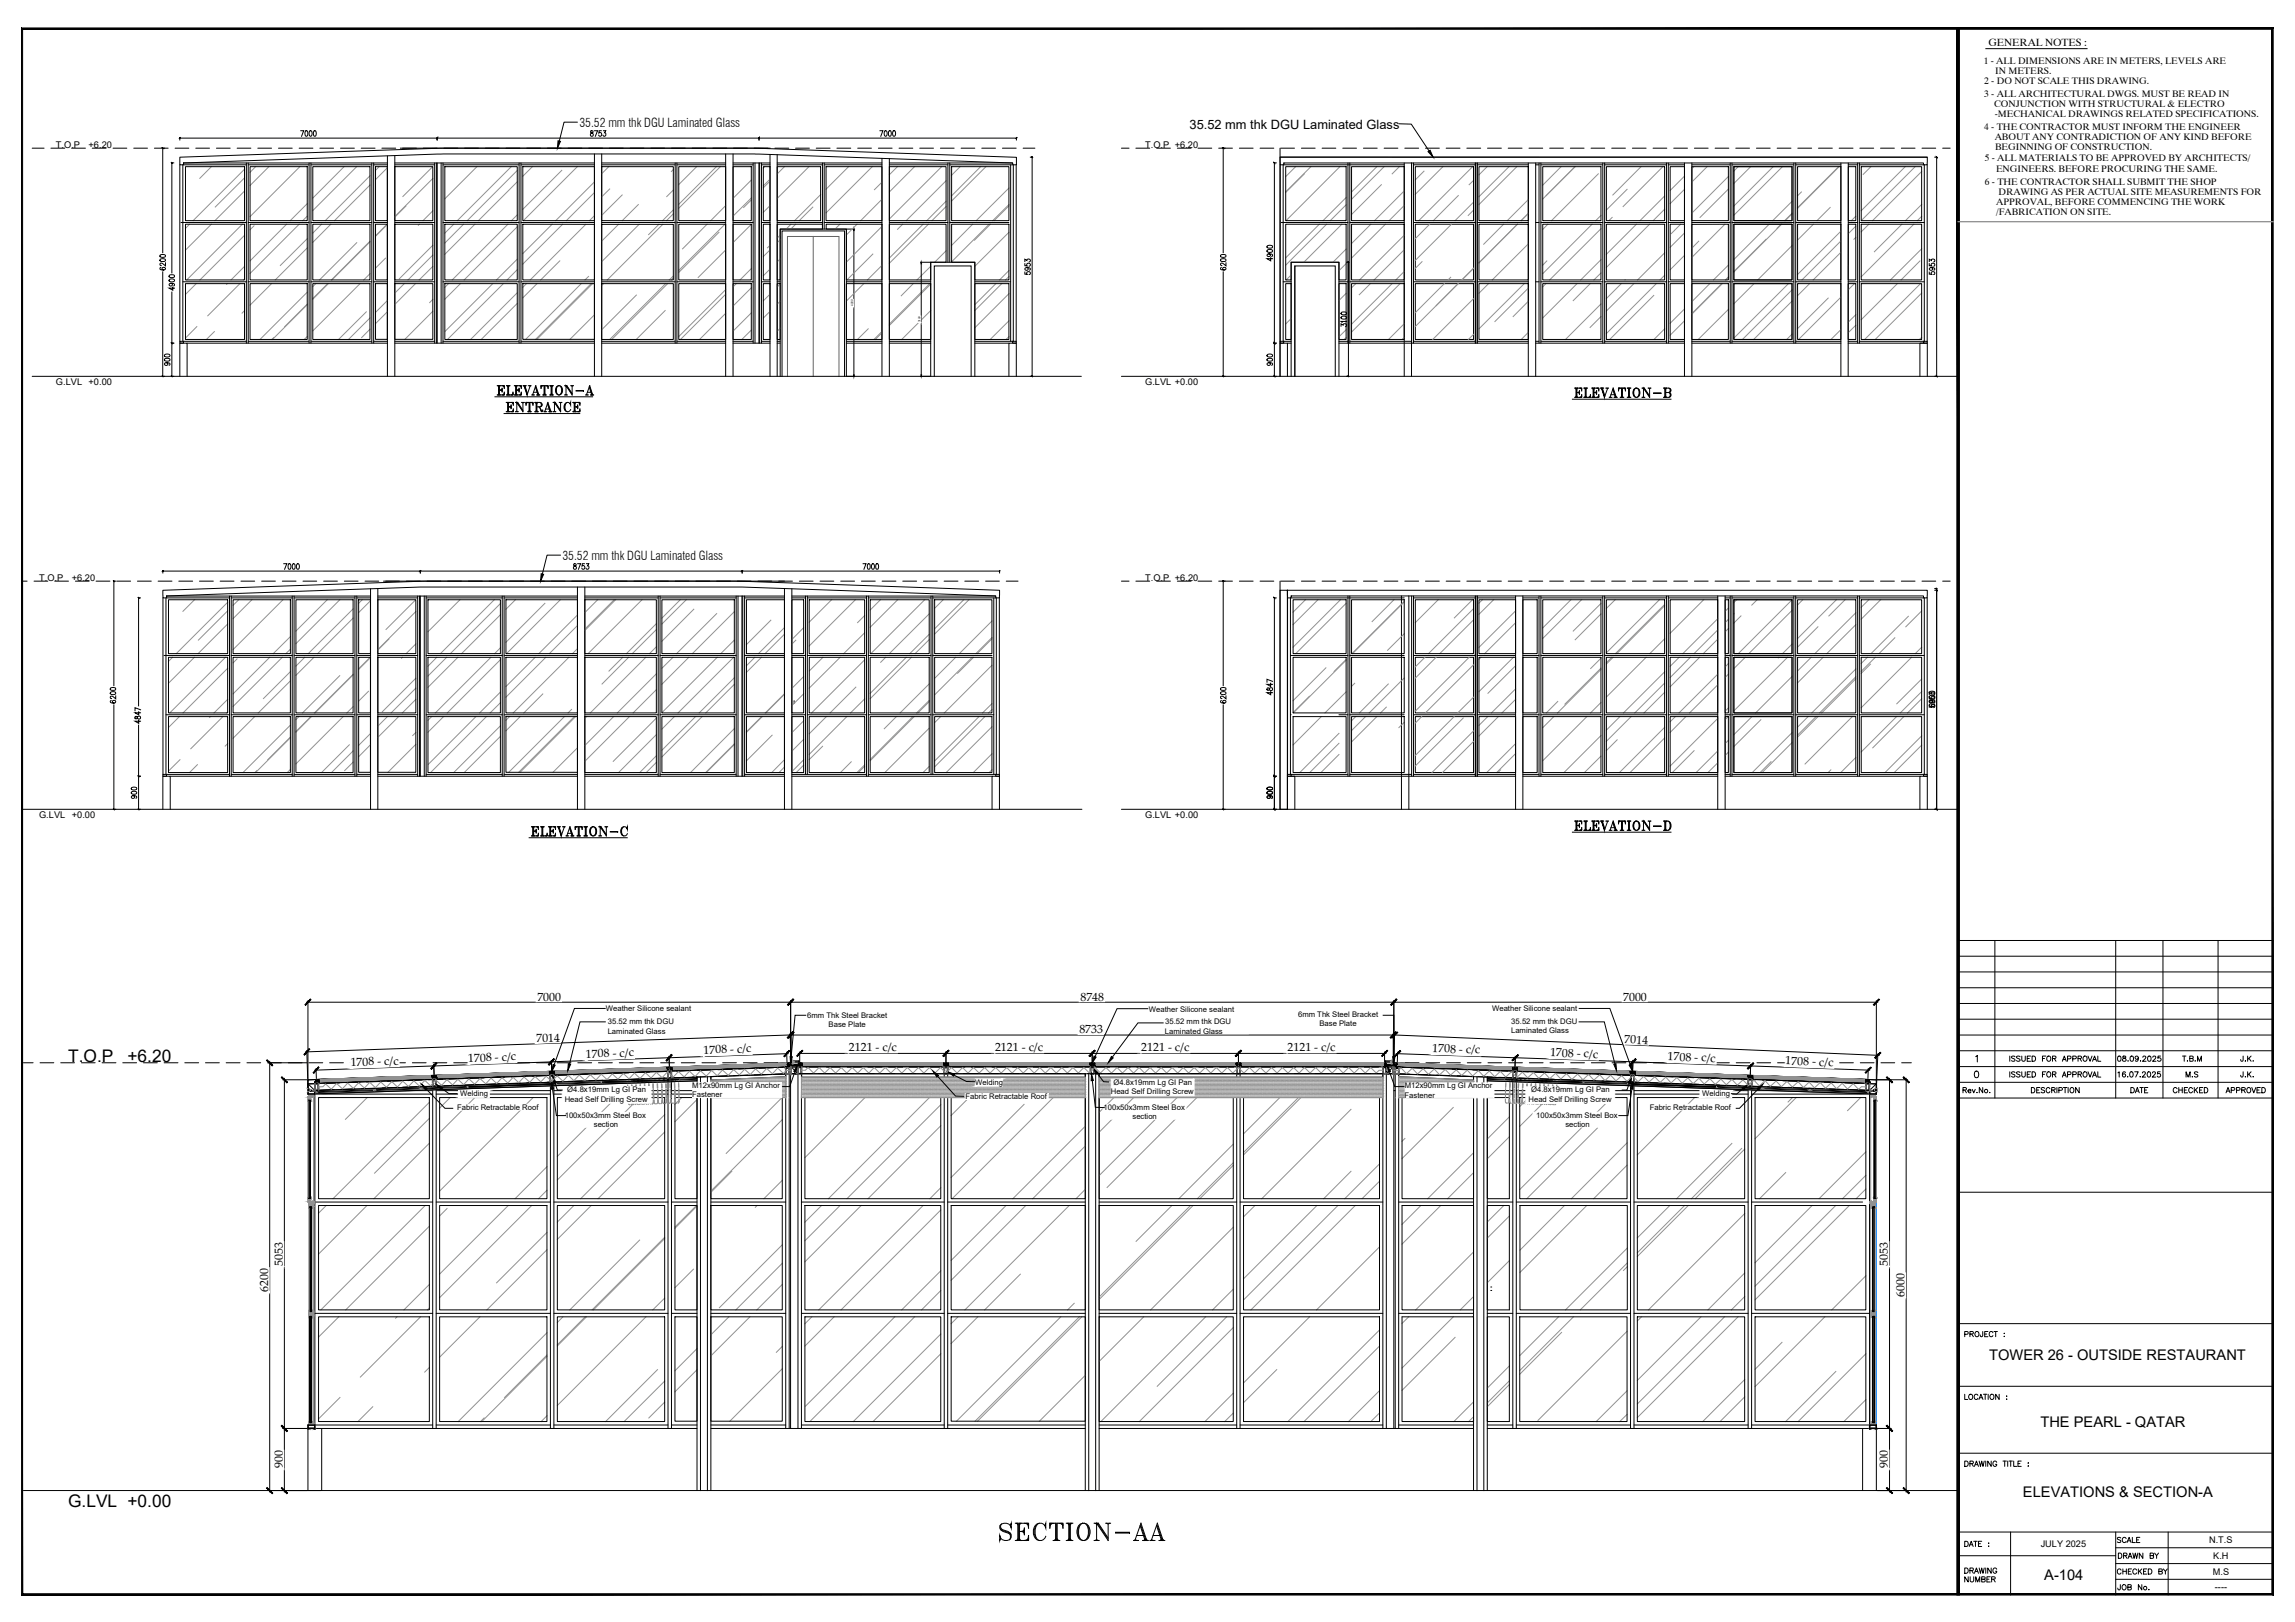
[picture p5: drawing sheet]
<svg xmlns="http://www.w3.org/2000/svg" width="841mm" height="594mm" viewBox="0 0 841 594" stroke-linecap="round" stroke-linejoin="round" font-family="sans-serif">
<defs><g id="words">
<text font-size="10.6" x="365.1" y="565.5">SECTION-AA</text>
<g font-size="7.5">
<text x="180.3" y="146.4">%%UELEVATION-A</text>
<text x="575" y="305.9">%%UELEVATION-D</text>
<text x="192.6" y="308">%%UELEVATION-C</text>
</g>
<g font-size="6.4">
<text x="25" y="389">T.O.P</text>
<text x="46.7" y="388.9">+6.20</text>
<text x="25" y="552">G.LVL +0.00</text>
</g>
<g font-size="5.4">
<text x="728.9" y="498.2">TOWER 26 - OUTSIDE RESTAURANT</text>
<text x="747.7" y="522.5">THE PEARL - QATAR</text>
<text x="741.3" y="548.3">ELEVATIONS &amp; SECTION-A</text>
<text x="749.2" y="578.8">A-104</text>
</g>
<g font-size="5.3">
<text x="109" y="51.2">7000</text>
<text x="215.2" y="51.2">8753</text>
<text x="321.4" y="51.2">7000</text>
<text x="378.5" y="101.6" transform="rotate(-90 378.5 101.6)">5953</text>
<text x="63.1" y="135.1" transform="rotate(-90 63.1 135.1)">900</text>
<text x="51.2" y="293.5" transform="rotate(-90 51.2 293.5)">900</text>
<text x="799.7" y="395.8">M.S</text>
<text x="774.7" y="577.8">CHECKED BY</text>
</g>
<g font-size="4.9">
<text x="467.1" y="96.7" transform="rotate(-90 467.1 96.7)">4900</text>
<text x="709.8" y="101.6" transform="rotate(-90 709.8 101.6)">5953</text>
<text x="494.2" y="121" transform="rotate(-90 494.2 121)">3100</text>
<text x="467.1" y="135.1" transform="rotate(-90 467.1 135.1)">900</text>
<text x="102.7" y="209.5">7000</text>
<text x="208.8" y="209.5">8753</text>
<text x="315" y="209.5">7000</text>
<text x="467.1" y="255.8" transform="rotate(-90 467.1 255.8)">4847</text>
<text x="709.8" y="260" transform="rotate(-90 709.8 260)">6000</text>
<text x="467.1" y="293.5" transform="rotate(-90 467.1 293.5)">900</text>
<text x="735.2" y="389.8">ISSUED FOR APPROVAL</text>
<text x="774.7" y="389.8">08.09.2025</text>
<text x="798.7" y="389.8">T.B.M</text>
<text x="743.3" y="401.5">DESCRIPTION</text>
<text x="779.6" y="401.5">DATE</text>
<text x="795.2" y="401.5">CHECKED</text>
<text x="814.6" y="401.5">APPROVED</text>
<text x="718.6" y="490.7">PROJECT :</text>
<text x="718.6" y="513.6">LOCATION :</text>
<text x="718.6" y="567.6">DATE :</text>
<text x="774.7" y="566.2">SCALE</text>
<text x="775.1" y="571.9">DRAWN BY</text>
<text x="774.7" y="583.5">JOB No.</text>
</g>
<text font-size="4.7" x="435.9" y="47.2">35.52 mm thk DGU Laminated Glass</text>
<g font-size="4.5">
<text x="212.4" y="46.4">35.52 mm thk DGU Laminated Glass</text>
<text x="206.1" y="204.9">35.52 mm thk DGU Laminated Glass</text>
</g>
<g font-size="4.4">
<text x="196.9" y="366.5">7000</text>
<text x="395.9" y="366.5">8748</text>
<text x="594.8" y="366.5">7000</text>
<text x="196.6" y="381.7" transform="rotate(-2 196.6 381.7)">7014</text>
<text x="395.5" y="378.5">8733</text>
<text x="595.2" y="382" transform="rotate(2 595.2 382)">7014</text>
<text x="171.6" y="389" transform="rotate(-2 171.6 389)">1708 - c/c</text>
<text x="214.7" y="387.4" transform="rotate(-2 214.7 387.4)">1708 - c/c</text>
<text x="257.8" y="386" transform="rotate(-2 257.8 386)">1708 - c/c</text>
<text x="311.1" y="384.8">2121 - c/c</text>
<text x="364.6" y="384.8">2121 - c/c</text>
<text x="418.2" y="384.8">2121 - c/c</text>
<text x="471.8" y="384.8">2121 - c/c</text>
<text x="524.9" y="385.3" transform="rotate(2 524.9 385.3)">1708 - c/c</text>
<text x="568" y="386.8" transform="rotate(2 568 386.8)">1708 - c/c</text>
<text x="611.1" y="388.3" transform="rotate(2 611.1 388.3)">1708 - c/c</text>
<text x="654.2" y="389.8" transform="rotate(2 654.2 389.8)">1708 - c/c</text>
<text x="128.5" y="390.4" transform="rotate(-2 128.5 390.4)">1708 - c/c</text>
<text x="103.6" y="463.6" transform="rotate(-90 103.6 463.6)">5053</text>
<text x="691.8" y="463.6" transform="rotate(-90 691.8 463.6)">5053</text>
<text x="98.2" y="473.2" transform="rotate(-90 98.2 473.2)">6200</text>
<text x="697.9" y="475.1" transform="rotate(-90 697.9 475.1)">6000</text>
<text x="103.6" y="537.8" transform="rotate(-90 103.6 537.8)">900</text>
<text x="691.8" y="537.8" transform="rotate(-90 691.8 537.8)">900</text>
</g>
<text font-size="3.8" x="728.7" y="16.8">GENERAL NOTES :</text>
<g font-size="3.5">
<text x="727" y="23.6">1 - ALL DIMENSIONS ARE IN METERS, LEVELS ARE</text>
<text x="731.2" y="27.1">IN METERS.</text>
<text x="727.1" y="30.9">2 - DO NOT SCALE THIS DRAWING.</text>
<text x="727.1" y="35.3">3 - ALL ARCHITECTURAL DWGS. MUST BE READ IN</text>
<text x="730.8" y="39.2">CONJUNCTION WITH STRUCTURAL &amp; ELECTRO</text>
<text x="727.1" y="47.5">4 - THE CONTRACTOR MUST INFORM THE ENGINEER</text>
<text x="731" y="42.7">-MECHANICAL DRAWINGS RELATED SPECIFICATIONS.</text>
<text x="731" y="51.2">ABOUT ANY CONTRADICTION OF ANY KIND BEFORE</text>
<text x="727.3" y="59.1">5 - ALL MATERIALS TO BE APPROVED BY ARCHITECTS/</text>
<text x="731.1" y="54.9">BEGINNING OF CONSTRUCTION.</text>
<text x="731.5" y="62.9">ENGINEERS. BEFORE PROCURING THE SAME.</text>
<text x="727.4" y="67.6">6 - THE CONTRACTOR SHALL SUBMIT THE SHOP</text>
<text x="732.4" y="71.2">DRAWING AS PER ACTUAL SITE MEASUREMENTS FOR</text>
<text x="731.5" y="75.1">APPROVAL, BEFORE COMMENCING THE WORK</text>
<text x="731.5" y="78.6">/FABRICATION ON SITE.</text>
</g>
<g font-size="3.4">
<text x="20.5" y="54.1">T.O.P</text>
<text x="32.5" y="54.1">+6.20</text>
<text x="419.7" y="54.1">T.O.P +6.20</text>
<text x="20.5" y="141.1">G.LVL +0.00</text>
<text x="419.7" y="141.1">G.LVL +0.00</text>
<text x="14.3" y="212.8">T.O.P</text>
<text x="26.3" y="212.7">+6.20</text>
<text x="419.7" y="212.8">T.O.P +6.20</text>
<text x="14.3" y="299.7">G.LVL</text>
<text x="26.3" y="299.7">+0.00</text>
<text x="419.7" y="299.7">G.LVL +0.00</text>
<text x="747.8" y="566.5">JULY 2025</text>
<text x="809.5" y="565.2">N.T.S</text>
<text x="811.1" y="570.9">K.H</text>
<text x="810.9" y="576.7">M.S</text>
<text x="811.7" y="582.5">----</text>
</g>
<g font-size="2.8">
<text x="222.1" y="370.4">Weather Silicone sealant</text>
<text x="421" y="370.6">Weather Silicone sealant</text>
<text x="546.8" y="370.4">Weather Silicone sealant</text>
<text x="222.8" y="375.2">35.52 mm thk DGU</text>
<text x="295.8" y="372.8">6mm Thk Steel Bracket</text>
<text x="303.6" y="376.2">Base Plate</text>
<text x="427" y="375.2">35.52 mm thk DGU</text>
<text x="475.7" y="372.5">6mm Thk Steel Bracket</text>
<text x="483.5" y="375.9">Base Plate</text>
<text x="553.8" y="374.9">35.52 mm thk DGU</text>
<text x="222.7" y="378.6">Laminated Glass</text>
<text x="426.9" y="378.6">Laminated Glass</text>
<text x="553.7" y="378.3">Laminated Glass</text>
<text x="168.6" y="401.4">Welding</text>
<text x="207.9" y="400.1">Ø4.8x19mm Lg GI Pan</text>
<text x="253.6" y="402">Fastener</text>
<text x="253.6" y="398.6">M12x90mm Lg GI Anchor</text>
<text x="357.4" y="397.2">Welding</text>
<text x="407.1" y="400.7">Head Self Drilling Screw</text>
<text x="408" y="397.3">Ø4.8x19mm Lg GI Pan</text>
<text x="514.8" y="398.7">M12x90mm Lg GI Anchor</text>
<text x="561.1" y="400.1">Ø4.8x19mm Lg GI Pan</text>
<text x="623.8" y="401.4">Welding</text>
<text x="167.5" y="406.5">Fabric Retractable Roof</text>
<text x="207" y="403.5">Head Self Drilling Screw</text>
<text x="353.9" y="402.5">Fabric Retractable Roof</text>
<text x="404.4" y="406.5">100x50x3mm Steel Box</text>
<text x="514.7" y="402">Fastener</text>
<text x="560.1" y="403.5">Head Self Drilling Screw</text>
<text x="604.5" y="406.5">Fabric Retractable Roof</text>
<text x="207" y="409.4">100x50x3mm Steel Box</text>
<text x="217.6" y="412.8">section</text>
<text x="415" y="409.9">section</text>
<text x="563" y="409.4">100x50x3mm Steel Box</text>
<text x="573.6" y="412.8">section</text>
</g>
<g font-size="1.2">
<text x="312.6" y="112" transform="rotate(-90 312.6 112)">4000</text>
<text x="337.3" y="118.1" transform="rotate(-90 337.3 118.1)">3100</text>
</g>
</g></defs>
<!-- layer: A-wall -->
<g fill="none" stroke="#000" stroke-width=".37">
<path d="M11.8 54.3h4.4M18.7 54.3h5M26.2 54.3h5.1M33.8 54.3h5.1M41.4 54.3h5.1M49 54.3h5M56.6 54.3h5M64.2 54.3h5M65.9 57.6l96-3.3h114.3l96.3 3.3v2.8h-1.4v-.7l-94.4-3.3h-114.4l-95 3.3v.7h-1.4zM71.7 54.3h5.1M79.3 54.3h5.1M86.9 54.3h5"/>
<path d="M94.5 54.3h5M102.1 54.3h5M109.6 54.3h5.1M117.2 54.3h5M124.8 54.3h5.1M132.4 54.3h5M139.9 54.3h5.1M142 57.1v80.7M144.7 57v80.8M147.5 54.3h5.1M155.1 54.3h5.1M162.7 54.3h5.1"/>
<path d="M170.3 54.3h5M177.9 54.3h5M185.4 54.3h5.1M193 54.3h5.1M200.6 54.3h5M208.2 54.3h5M215.8 54.3h5M217.8 56.4v81.4M220.5 56.4v81.4M223.3 54.3h5.1M230.9 54.3h5.1M238.5 54.3h5"/>
<path d="M246.1 54.3h5M253.6 54.3h5.1M261.2 54.3h5.1M265.9 56.4v81.4M268.6 56.4v81.4M268.8 54.3h5.1M276.4 54.3h5.1M282.2 56.6v81.3M284 54.3h5M284.8 56.6v81.2M291.5 54.3h5.1M299.1 54.3h5.1"/>
<path d="M306.7 54.3h5.1M314.3 54.3h5M321.9 54.3h5M323.2 58v79.8M325.9 58.1v79.7M329.5 54.3h5M337 54.3h5.1M344.6 54.3h5.1M352.2 54.3h5M359.8 54.3h5M367.4 54.3h5M374.9 54.3h4.4"/>
<path d="M411 54.3h2.8M416.2 54.3h5.1M423.9 54.3h5M431.4 54.3h5.1M439 54.3h5.1M446.6 54.3h5M454.2 54.3h5M461.8 54.3h5M469.1 54.3v83.5v-12.1h2.7v12.1M469.1 57.7l237.2-.1v1.8l-.1 1h-1.3v-.7h-234.4v.7h-1.4zM469.3 54.3h5.1M476.9 54.3h5.1"/>
<path d="M484.5 54.3h5M492.1 54.3h5M499.6 54.3h5.1M507.2 54.3h5.1M514.6 59.7v78.1M514.8 54.3h5.1M517.3 59.7v78.1M522.4 54.3h5.1M530 54.3h5M537.5 54.3h5.1M545.1 54.3h5.1M552.7 54.3h5.1"/>
<path d="M560.1 59.7v78.1M560.3 54.3h5M562.8 59.7v78.1M567.9 54.3h5M575.5 54.3h5M583 54.3h5.1M590.6 54.3h5.1M598.2 54.3h5M605.8 54.3h5M613.4 54.3h5M617.3 59.7v78.1M620 59.7v78.1"/>
<path d="M620.9 54.3h5.1M628.5 54.3h5M636.1 54.3h5M643.7 54.3h5M651.2 54.3h5.1M658.8 54.3h5.1M666.4 54.3h5.1M674 54.3h5.1M674.6 59.7v78.1M677.3 59.7v78.1M681.6 54.3h5M689.1 54.3h5.1"/>
<path d="M696.8 54.3h5M704.3 54.3h5.1M711.9 54.3h2.8M474.5 97.4v40.4M11.8 137.8h384.5M65.9 137.8v-12.1h2.7v12.1M369.7 137.8v-12.1h2.7v12.1M411 137.8h306.5M703.6 137.8v-12.1h2.7v12.1M7.9 212.9h2M12.5 212.9h5M20.1 212.9h5"/>
<path d="M27.6 212.9h5.1M35.2 212.9h5.1M42.8 212.9h5.1M50.4 212.9h5M57.9 212.9h5.1M59.7 216.2l96-3.3h114.3l96.3 3.3v1.9v.9h-1.4v-.7l-93-3.3h-117.9l-92.9 3.3v.7h-1.4zM65.5 212.9h5.1M73.1 212.9h5.1M80.7 212.9h5.1M88.3 212.9h5M95.9 212.9h5M103.4 212.9h5.1"/>
<path d="M111 212.9h5.1M118.6 212.9h5M126.2 212.9h5M133.8 212.9h5M135.8 215.6v80.8M138.5 215.6v80.8M141.3 212.9h5.1M148.9 212.9h5.1M156.5 212.9h5M164.1 212.9h5M171.6 212.9h5.1M179.2 212.9h5.1"/>
<path d="M186.8 212.9h5.1M194.4 212.9h5.1M202 212.9h5M209.5 212.9h5.1M211.6 215v81.4M214.3 215v81.4M217.1 212.9h5.1M224.7 212.9h5.1M232.3 212.9h5M239.9 212.9h5M247.5 212.9h5M255 212.9h5.1"/>
<path d="M262.6 212.9h5.1M270.2 212.9h5M277.8 212.9h5M285.4 212.9h5M287.5 215.6v80.8M290.2 215.6v80.8M292.9 212.9h5.1M300.5 212.9h5M308.1 212.9h5.1M315.7 212.9h5M323.2 212.9h5.1M330.8 212.9h5.1"/>
<path d="M338.4 212.9h5.1M346 212.9h5.1M353.6 212.9h5M361.2 212.9h5M368.8 212.9h4.3M411 212.9h2.8M416.2 212.9h5.1M423.9 212.9h5M431.4 212.9h5.1M439 212.9h5.1M446.6 212.9h5M454.2 212.9h5"/>
<path d="M461.8 212.9h5M469.1 212.9v83.5M469.1 216.2h2.7v80.2h-2.7zM469.3 212.9h5.1M471.8 216.2v80.2v-12.1h2.7v12.1M471.8 216.2h234.5v1.9l-.1 .9h-1.3v-.7h-231.8v.7h-1.3zM476.9 212.9h5.1M484.5 212.9h5M492.1 212.9h5M499.6 212.9h5.1M507.2 212.9h5.1M513.6 218.3v78.1"/>
<path d="M514.8 212.9h5.1M516.3 218.3v78.1M522.4 212.9h5.1M530 212.9h5M537.5 212.9h5.1M545.1 212.9h5.1M552.7 212.9h5.1M555.4 218.3v78.1M558.1 218.3v78.1M560.3 212.9h5M567.9 212.9h5M575.5 212.9h5"/>
<path d="M583 212.9h5.1M590.6 212.9h5.1M598.2 212.9h5M605.8 212.9h5M613.4 212.9h5M620.9 212.9h5.1M628.5 212.9h5M629.5 218.3v78.1M632.2 218.3v78.1M636.1 212.9h5M643.7 212.9h5M651.2 212.9h5.1"/>
<path d="M658.8 212.9h5.1M666.4 212.9h5.1M674 212.9h5.1M681.6 212.9h5M689.1 212.9h5.1M696.8 212.9h5M704.3 212.9h5.1M711.9 212.9h2.8M7.9 296.4h388.6M59.7 296.4v-12.1h2.7v12.1M363.5 296.4v-12.1h2.8v12.1M411 296.4h306.5"/>
<path d="M703.6 296.4v-12.1h2.7v12.1M8.6 389.3h3.5M14.7 389.3h5M22.3 389.3h5M29.8 389.3h5.1M37.4 389.3h5.1M45 389.3h5.1M52.6 389.3h5M60.1 389.3h5.1M67.7 389.3h5.1M75.3 389.3h5.1M82.9 389.3h5.1"/>
<path d="M90.5 389.3h5M98.1 389.3h5M105.6 389.3h5.1M113.2 389.3h5.1M120.8 389.3h5M128.4 389.3h5M136 389.3h5M143.5 389.3h5.1M151.1 389.3h5.1M158.7 389.3h5M166.3 389.3h5M173.8 389.3h5.1"/>
<path d="M181.4 389.3h5.1M189 389.3h5.1M196.6 389.3h5.1M204.2 389.3h5M211.7 389.3h5.1M219.3 389.3h5.1M226.9 389.3h5.1M234.5 389.3h5.1M242.1 389.3h5M249.7 389.3h5M255.4 394.5v151.4M257.2 389.3h5.1"/>
<path d="M260.5 394.3v151.6M264.8 389.3h5.1M272.4 389.3h5M280 389.3h5M287.6 389.3h5M295.1 389.3h5.1M302.7 389.3h5M310.3 389.3h5M317.9 389.3h5M325.4 389.3h5.1M333 389.3h5.1M340.6 389.3h5.1"/>
<path d="M348.2 389.3h5.1M355.8 389.3h5M363.4 389.3h5M371 389.3h5M378.5 389.3h5.1M386.1 389.3h5M393.7 389.3h5M397.7 393.2v152.7M401.3 389.3h5M402.8 393.2v152.7M408.8 389.3h5.1M416.4 389.3h5.1"/>
<path d="M424 389.3h5M431.6 389.3h5M439.2 389.3h5M446.7 389.3h5.1M454.3 389.3h5.1M461.9 389.3h5.1M469.5 389.3h5M477 389.3h5.1M484.6 389.3h5.1M492.2 389.3h5.1M499.8 389.3h5.1M507.4 389.3h5"/>
<path d="M515 389.3h5M522.5 389.3h5.1M530.1 389.3h5.1M537.7 389.3h5M540 394.3v151.6M545 394.5v151.4M545.3 389.3h5M552.9 389.3h5M560.4 389.3h5.1M568 389.3h5.1M575.6 389.3h5M583.2 389.3h5"/>
<path d="M590.7 389.3h5.1M598.3 389.3h5.1M605.9 389.3h5.1M613.5 389.3h5.1M621.1 389.3h5M628.6 389.3h5.1M636.3 389.3h5M643.8 389.3h5.1M651.4 389.3h5M659 389.3h5M666.6 389.3h5M674.1 389.3h5.1"/>
<path d="M681.7 389.3h5.1M689.3 389.3h5M696.9 389.3h3.5M8.6 545.9h708.9M112.8 545.9v-22.7h5.1v22.7M682.6 545.9v-22.7h5v22.7"/>
</g>
<!-- layer: AZM-axis -->
<g fill="none" stroke="#919191" stroke-width=".37">
<path d="M77.5 61l-4.3 4.3M89.6 70l-10.8 10.8M89.6 65.2l-10.7 10.6M89.6 62l-18.8 18.8M93.7 61l-2.1 2.1M98.5 61l-6.9 6.9M109.9 61l-18.3 18.3M112.6 79.2l-1.7 1.6M112.6 74.6l-6.2 6.2M126.1 61l-11.5 11.6M130.7 61l-16.1 16.1M135.6 64.4l-16.4 16.4"/>
<path d="M135.6 67.8l-13 13M138.9 61l-1.3 1.4M141.9 61.5l-4.3 4.3M148.7 75.5l-4 4M158.6 61l-11 11M158.6 65.4l-13.9 13.9M158.6 77.2l-3.6 3.6M163.1 61l-.1 .2M174.8 61l-11.8 11.8M187.4 61l-19.8 19.8M189.6 78.7l-2.2 2.1M189.6 62.4l-18.4 18.4"/>
<path d="M189.6 66.6l-14.3 14.2M195.1 61l-3.5 3.6M205.9 62.4l-14.3 14.3M211.6 61l-19.8 19.8M217.8 70.5l-10.3 10.3M217.8 79l-1.8 1.8M217.8 66.6l-14.1 14.2M223.1 61l-2.6 2.6M223.4 69.2l-2.9 2.9M228 71.4l-7.5 7.5M233.9 74.9l-5.9 5.9M246.7 69.6l-2.4 2.4"/>
<path d="M246.7 78.3l-2.5 2.5M246.7 62.1l-.7 .7M246.7 76.9l-3.9 3.9M255.3 61l-6.6 6.6M262.5 61l-13.8 13.8M264 61l-15.3 15.3M265.9 75.3l-5.4 5.5M275.3 72.5l-6.7 6.7M275.3 66l-6.7 6.6M275.3 73.2l-2.8 2.8M280.2 61l-.5 .6M282.2 65.6l-2.5 2.5"/>
<path d="M282.2 66.3l-2.5 2.5M282.2 75.3l-2.5 2.5M287.5 61l-2.7 2.7M296.4 61l-11.6 11.7M297.8 75.9l-4.9 4.9M300.7 71.3l-9.5 9.5M311 61l-8.3 8.3M319.6 61l-16.9 17M323.2 66.7l-2.8 2.8M323.2 73l-7.8 7.8M328.9 61l-3 3M335.1 61l-9.2 9.3"/>
<path d="M345.1 61l-19.2 19.2M346.7 73.7l-7.1 7.1M346.7 66.2l-14.6 14.6M346.7 75.6l-5.2 5.2M351.9 61l-3.2 3.2M359.4 61l-10.7 10.7M361.3 61l-12.6 12.6M369.7 75.4l-5.4 5.4M369.7 68.9l-12 11.9M369.7 74.9l-5.9 5.9M474.8 61l-3.6 3.7M478 63.7l-6.8 6.8"/>
<path d="M480.4 61l-9.2 9.3M491 61l-19.7 19.8M493.3 72.3l-8.5 8.5M493.3 75l-5.8 5.8M504.6 61l-9.3 9.3M506.2 67.6l-10.9 11M507.2 61l-11.9 12M512.8 61l-2.6 2.7M514.6 75.3l-5.6 5.5M514.6 69.9l-10.9 10.9M521.8 62.7l-3.1 3.2M528.8 61l-10.1 10.2"/>
<path d="M534.4 71.6l-9.1 9.2M539.7 61l-19.8 19.8M540 77l-2 1.9M540 74l-6.8 6.8M540 66.1l-1.6 1.5M545 61l-3 3.1M553 61l-11 11.1M555.9 61l-13.9 13.9M560.1 73.1l-7.7 7.7M560.1 78.2l-2.7 2.6M572.1 61l-6.8 6.8M577.2 61l-11.9 11.9"/>
<path d="M585.7 63.7l-17.1 17.1M586.7 78.9l-1.9 1.9M590.8 79.6l-1.2 1.2M596.3 69.3l-7.6 7.6M601.4 61l-10.4 10.4M609.4 61l-14.6 14.6M610 76.6l-4.2 4.2M610 71.8l-9 9M617.3 69.3l-5.3 5.3M617.3 64.5l-5.3 5.3M620.8 61l-.8 .8M625.6 61l-5.6 5.7"/>
<path d="M633.4 64.6l-13.4 13.5M633.4 69.3l-10.4 10.3M637 61l-1.6 1.7M641.5 61l-6.1 6.2M649.8 61l-14.4 14.5M653.2 61l-17.8 17.9M656.7 78.4l-2.5 2.4M656.7 78.1l-2.7 2.7M656.7 73.7l-7.1 7.1M660.1 70.3l-1.4 1.4M670.7 76l-4.9 4.8M673.8 61l-15.1 15.1"/>
<path d="M674 61l-15.3 15.3M680.1 79.2l-1.6 1.6M685.6 61l-2.8 2.9M698.2 61l-16.1 16.2M701.8 61l-19.7 19.8M704.2 62.8l-18 18M704.2 79.2l-1.6 1.6M704.2 74.9l-5.9 5.9M69.5 82.1l-1.5 1.6M77.5 82.1l-9.5 9.5M88.8 82.1l-20.4 20.4M89.6 86.2l-16.3 16.3"/>
<path d="M89.6 97.6l-4.9 4.9M93.1 82.7l-1.5 1.5M105 82.1l-13.4 13.4M109.6 82.1l-18 18.1M112.6 87.4l-9.9 9.8M112.6 90.8l-11.7 11.7M117.8 82.1l-3.2 3.3M121.2 82.1l-6.6 6.7M130.7 88.9l-13.6 13.6M135.6 88.3l-14.2 14.2M135.6 88.6l-13.9 13.9M141.3 94.6l-3.7 3.6"/>
<path d="M141.8 82.1l-4.2 4.3M141.9 82.3l-4.3 4.3M153.7 82.1l-.4 .4M158.6 89.8l-12.3 12.3M158.6 93.4l-9.1 9.1M158.6 97.6l-5 4.9M166.3 82.1l-3.3 3.3M169.9 82.1l-6.9 6.9M174 82.1l-11 11M186.1 82.1l-20.4 20.4M189.6 98.8l-3.8 3.7M189.6 83.1l-19.5 19.4"/>
<path d="M189.6 94.9l-7.7 7.6M202.3 82.1l-10.7 10.8M205.1 95.5l-7 7M206.2 82.1l-14.6 14.6M214.7 82.2l-20.4 20.3M226.7 82.2l-6.2 6.1M234.2 82.2l-13.7 13.6M241.5 82.2l-3.8 3.7M242.9 82.2l-20.4 20.3M259.1 82.1l-9 9M263.5 85.1l-14.8 14.7M265.7 82.1l-17 17"/>
<path d="M265.9 91.6l-10.1 10M275.3 82.2l-6.7 6.7M275.3 98.4l-4.1 4.1M282.2 98.6l-2.5 2.4M282.2 91.5l-2.5 2.5M282.2 89.8l-1 1M285.9 86.1l-1.1 1.1M285.9 94.8l-1.1 1.1M285.9 87.8l-1.1 1.1M289.8 82.1l-1.7 1.8M291.6 82.1l-1.8 1.8M307.8 82.1l-1.8 1.8"/>
<path d="M314.1 82.1l-3.9 4M319.9 93l-9.5 9.5M323.2 97.2l-5.3 5.3M323.2 82.9l-13 13.1M330.8 82.1l-1.9 1.9M338.3 82.1l-12.4 12.4M340.2 82.1l-14.3 14.3M341.1 97.5l-5.1 5M346.7 91.9l-4.2 4.2M356.4 82.1l-7.7 7.8M362.5 82.1l-13.8 13.8M363 82.1l-5.9 5.9"/>
<path d="M369.7 99.1l-3.4 3.4M369.7 85.1l-12.5 12.4M483.5 82.1l-12.3 12.3M486.1 82.1l-14.9 15M491.7 82.1l-13.9 14M493.3 80.6l-.3 .2M493.3 96.6l-2.6 2.5M493.3 91.2l-4.8 4.9M502.4 82.1l-7.1 7.1M507.7 82.1l-12.4 12.4M514.6 99.4l-3.1 3.1M514.6 91.5l-11.1 11"/>
<path d="M514.6 86.1l-16.4 16.4M521.1 95.8l-2.4 2.5M523.9 82.1l-5.2 5.3M531.9 82.1l-13.2 13.3M540 98.3l-4.3 4.2M551 82.1l-7.3 7.4M556.1 82.1l-14.1 14.2M560.1 89.3l-13.3 13.2M566.8 95.6l-1.5 1.5M567.2 82.1l-1.9 1.9M583.4 82.1l-18.1 18.1M586.7 95.1l-7.4 7.4"/>
<path d="M586.7 100l-2.6 2.5M586.7 83.8l-18.8 18.7M599.7 82.1l-11 11M604.5 82.1l-15.8 15.9M610 92.6l-9.9 9.9M615.9 82.1l-3.4 3.5M617.3 93.6l-5.3 5.2M617.3 85.3l-5.3 5.3M617.3 80.7l-.1 .1M622.5 88.3l-2.5 2.6M632.1 82.1l-12.1 12.2M633.4 97.1l-5.5 5.4"/>
<path d="M647.2 87.6l-11.8 11.8M648.3 82.1l-12.9 13M652.7 82.1l-1.5 1.5M652.9 82.1l-17.5 17.6M656.7 90l-12.6 12.5M664.5 82.1l-5.8 5.8M674.6 84.7l-15.9 15.8M674.6 88.3l-14.3 14.2M674.6 92.4l-10.2 10.1M680.1 82.8l-2.8 2.8M680.1 87l-.7 .6M684.9 82.1l-2.8 2.8"/>
<path d="M697 82.1l-10.1 10.1M701.3 82.1l-19.2 19.3M703.6 95.6l-6.9 6.9M704.2 91.1l-11.4 11.4M71.9 103.9l-3.9 3.9M72.1 119.6l-4.1 4.2M83.3 103.9l-.3 .2M87.9 103.9l-11.8 11.8M89.6 113.8l-.9 .9M89.6 102.2l-.4 .3M99.5 103.9l-7.9 7.9M112.6 111.6l-12.7 12.7"/>
<path d="M112.6 111.4l-8.3 8.2M112.6 107l-17.3 17.3M115.7 103.9l-1.1 1.1M120.1 103.9l-5.5 5.4M120.3 103.9l-5.7 5.7M131.9 103.9l-17.3 17.3M134.2 114.2l-10.1 10.1M135.6 100.2l-2.3 2.3M135.6 116.5l-7.9 7.8M141.9 114.2l-4.3 4.3M141.9 110.1l-4.3 4.3M148.2 103.9l-3.5 3.5"/>
<path d="M152.3 103.9l-7.6 7.6M158.6 109.6l-1.1 1.2M158.6 114l-10.2 10.3M164.4 103.9l-1.4 1.3M168.7 103.9l-5.7 5.7M180.6 103.9l-17.5 17.4M184.5 103.9l-20.5 20.4M189.6 111.1l-13.3 13.2M189.6 107.2l-17.1 17.1M192.9 103.9l-1.3 1.3M196.8 103.9l-5.2 5.2M213 103.9l-20.4 20.4"/>
<path d="M215.7 101.3l-1.3 1.2M216.6 103.9l-20.3 20.4M217.2 103.9l-20.4 20.4M217.8 115.3l-8.9 9M221.2 103.9l-.7 .7M233.2 108.1l-12.7 12.7M243.7 113.7l-10.5 10.6M243.9 103.9l-20.4 20.4M244.7 103.9l-20.5 20.4M246.7 101.1l-1.4 1.4M246.7 101.8l-.7 .7M265.9 114.8l-9.5 9.5"/>
<path d="M265.9 107.8l-16.5 16.5M265.9 106.1l-17.2 17.2M269.8 103.9l-1.2 1.2M275.3 114.6l-6.7 6.7M275.3 105.4l-6.7 6.7M282.2 107.7l-2.5 2.5M282.2 114l-2.5 2.5M285.9 110.3l-1.1 1.1M285.9 104.1l-1.1 1M316.6 103.9l-6.4 6.4M334.7 103.9l-4.4 4.4M340.7 103.9l-14.8 14.8"/>
<path d="M341.1 104.1l-15.2 15.1M341.1 113.7l-10.7 10.6M364.9 103.9l-7.7 7.7M367.1 103.9l-9.9 9.8M369.7 101.3l-1.2 1.2M369.7 107.6l-12.5 12.5M369.7 117.5l-6.8 6.8M473.1 100.7l-1.8 1.8M473.1 116.7l-1.9 2M493.3 107.4l-2.6 2.7M496.9 103.9l-1.6 1.5M502.2 103.9l-4.1 4"/>
<path d="M510.1 103.9l-14.8 14.8M513.1 103.9l-17.8 17.7M514.6 102.4l-.2 .1M514.6 118.6l-5.8 5.7M529.3 103.9l-10.6 10.6M531.6 101.6l-1 .9M534.4 103.9l-15.7 15.7M540 109.4l-15 14.9M545.5 103.9l-3.5 3.5M558.6 103.9l-16.6 16.5M560.1 102.4l-.2 .1M560.1 110.4l-5.6 5.6"/>
<path d="M560.1 105.5l-12.3 12.3M566.5 103.9l-1.2 1.2M577.9 103.9l-12.6 12.6M582.7 103.9l-6.2 6.2M586.7 111.3l-13 13M586.7 116l-4 3.9M594.1 103.9l-5.4 5.4M595.5 102.5h.1M598.7 103.9l-10 10M606 108.2l-16.1 16.1M607 103.9l-18.3 18.3M610 100.8l-1.7 1.7"/>
<path d="M617.3 117.5l-5.3 5.3M617.3 113.2l-5.3 5.2M626.6 103.9l-6.6 6.6M630.9 103.9l-10.9 11M631.2 103.9l-11.1 11.1M633.4 101.4l-1.1 1.1M633.4 113.3l-11.1 11M633.4 101.7l-.9 .8M642.8 103.9l-7.4 7.4M655.4 103.9l-20 20M656.7 106.2l-18.2 18.1M656.7 110.3l-14.1 14"/>
<path d="M659 103.9l-.3 .2M663.1 103.9l-4.4 4.4M670 109.2l-11.3 11.2M674.6 108.8l-15.5 15.5M679.6 103.9l-2.3 2.3M680.1 119.1l-2.8 2.8M680.1 115.3l-2.8 2.7M695.3 103.9l-13.2 13.2M703.8 103.9l-20.5 20.4M704.2 107.4l-17 16.9M78.6 121.5l-3 2.8M100.3 123.7l-.7 .6"/>
<path d="M112.6 123.2l-1.1 1.1M135.6 120.6l-3.1 3.1M265.9 124l-.3 .3M275.3 120.9l-3.4 3.4M282.2 124l-.4 .3M285.9 120.3l-1.1 1M318.2 120.4l-4 3.9M323.2 121.4l-2.9 2.9M323.2 121.9l-2.5 2.4M369.7 123.3l-1 1M493.3 120.8l-2.6 2.6M493.3 123.7l-.7 .6"/>
<path d="M514.6 123.7l-.7 .6M540 122.5l-1.9 1.8M560.1 121.8l-2.6 2.5M586.7 124.2l-.2 .1M610 120.4l-3.9 3.9M656.7 122.4l-1.9 1.9M674.6 120.7l-3.6 3.6M704.2 123.6l-.8 .7M71.3 219.7l-4.3 4.2M87.5 219.7l-2.1 2M92.3 219.7l-6.9 6.9M103.7 219.7l-18.3 18.2"/>
<path d="M119.9 219.7l-11.5 11.4M124.5 219.7l-16.1 16.1M132.7 219.7l-1.3 1.3M152.3 219.7l-10.8 10.8M157 219.7l-.2 .1M168.6 219.7l-11.8 11.7M181.1 219.7l-19.7 19.7M188.9 219.7l-3.5 3.4M205.3 219.7l-19.7 19.7M219 219.7l-4.7 4.7M225.1 219.7l-10.8 10.7M225.6 219.7l-11.3 11.2"/>
<path d="M235.3 219.7l-19.8 19.7M249.3 219.7l-6.7 6.7M251.5 219.7l-8.9 8.9M290.2 219.7h.1M304.7 219.7l-8.2 8.2M313.5 219.7l-17 16.9M322.7 219.7l-3.8 3.7M329 219.7l-10.1 10M338.9 219.7l-19.8 19.7M345.6 219.7l-3.1 3.1M353.2 219.7l-10.7 10.6M355.1 219.7l-12.6 12.5"/>
<path d="M478.4 219.7l-4.5 4.5M483 219.7l-9.1 9.1M491.2 219.7l-17.3 17.3M510.8 219.7l-8 8M527 219.7l-8.3 8.3M539.6 219.7l-6.6 6.6M543.2 219.7l-1.2 1.2M547.4 219.7l-5.4 5.3M575.7 219.7l-10.4 10.3M579.6 219.7l-14.3 14.1M591.9 219.7l-3.2 3.1M608.1 219.7l-19.4 19.4"/>
<path d="M612.2 219.7l-.2 .1M624.3 219.7l-12.3 12.2M636.4 219.7l-1 1M643.9 219.7l-1.9 1.9M656.7 219.7l-19.7 19.7M660.6 219.7l-1.9 1.9M673 219.7l-14.3 14.2M676.1 219.7l-5.9 5.9M684.9 219.7l-2.8 2.7M689.2 219.7l-7.1 7.1M83.4 228.6l-10.8 10.8M83.4 223.7l-10.7 10.7"/>
<path d="M83.4 220.6l-18.8 18.8M106.4 237.8l-1.6 1.6M106.4 233.2l-6.3 6.2M129.4 223l-16.4 16.4M129.4 226.4l-13 13M135.7 220l-4.3 4.4M142.5 234.1l-4 4M152.4 224l-13.9 13.9M152.4 235.8l-3.6 3.6M183.4 225.2l-14.3 14.2M183.4 237.3l-2.1 2.1M183.4 221.1l-18.4 18.3"/>
<path d="M199.7 221l-14.3 14.2M211.6 229.1l-10.3 10.3M211.6 237.6l-1.8 1.8M211.6 225.3l-14.1 14.1M240.5 230.6l-8.8 8.8M240.5 228.4l-10.9 11M240.5 236.9l-2.5 2.5M254.2 223.1l-11.6 11.8M262.6 224.7l-14.7 14.7M269.1 224l-15.4 15.4M269.1 234.4l-5 5M282.5 227.2l-9 8.9"/>
<path d="M287.5 232.3l-7.1 7.1M287.5 229.9l-9.6 9.5M291.6 234.5l-1.4 1.4M294.5 229.9l-4.3 4.3M316.9 225.5l-2.6 2.5M316.9 231.8l-7.7 7.6M340.5 232.3l-7.1 7.1M340.5 224.8l-14.6 14.6M340.5 234.3l-5.1 5.1M363.5 233.5l-5.9 5.9M363.5 234l-5.4 5.4M363.5 227.5l-11.9 11.9"/>
<path d="M493.3 221l-18.5 18.4M514.6 220.5l-18.9 18.9M514.6 220.3l-19.2 19.1M514.6 232.1l-6.1 6.1M540 239.1l-.3 .3M540 222.9l-16.5 16.5M540 227l-12.4 12.4M555.4 223.7l-13.4 13.4M555.4 228.1l-11.3 11.3M586.7 224.9l-9.5 9.4M586.7 221l-10.2 10.1M609.8 221.6l-17.8 17.8"/>
<path d="M610 234l-5.4 5.4M610 221.9l-17.5 17.5M629.5 234.1l-5.3 5.3M629.5 226.6l-12.8 12.8M629.5 230.7l-8.7 8.7M633.4 222.7l-1.2 1.2M633.4 230.2l-1.2 1.2M633.4 226.8l-1.2 1.2M635.5 224.7l-.1 .1M638 225.6l-2.6 2.6M656.7 235.9l-3.5 3.5M656.7 239.1l-.3 .3"/>
<path d="M656.7 223.6l-15.8 15.8M666.2 229.6l-7.5 7.4M680.1 224.5l-15 14.9M680.1 228.8l-10.7 10.6M694.4 233.6l-5.8 5.8M699.3 225.7l-13.6 13.7M704.2 237.1l-2.3 2.3M704.2 223.8l-5.8 5.8M63.2 240.7l-1.4 1.5M71.2 240.7l-9.4 9.5M82.6 240.7l-20.4 20.4M83.4 256.2l-5 4.9"/>
<path d="M83.4 244.8l-16.3 16.3M86.9 241.3l-1.5 1.5M98.8 240.7l-13.4 13.4M103.4 240.7l-18 18M106.4 246l-9.9 9.9M106.4 249.4l-11.8 11.7M111.7 240.7l-3.3 3.3M115 240.7l-6.6 6.7M124.5 247.5l-13.6 13.6M129.4 247l-14.2 14.1M129.4 247.2l-13.9 13.9M129.4 258.8l-2.3 2.3"/>
<path d="M135 253.2l-3.6 3.6M135.6 240.7l-4.2 4.2M135.7 240.9l-4.3 4.3M147.5 240.7l-.4 .4M152.4 256.2l-5 4.9M152.4 252.1l-9.1 9M152.4 248.4l-12.3 12.3M160 240.7l-3.2 3.3M163.7 240.7l-6.9 6.9M167.8 240.7l-11 11.1M179.9 240.7l-20.4 20.4M183.4 241.6l-19.5 19.5"/>
<path d="M183.4 253.5l-7.6 7.6M183.4 257.4l-3.8 3.7M196.1 240.7l-10.7 10.8M198.9 254.2l-6.9 6.9M200 240.7l-14.6 14.7M208.5 240.7l-20.4 20.4M209.5 259.8l-1.3 1.3M228.2 240.7l-5 5.1M230.4 240.7l-9.8 9.8M236.7 240.7l-20.4 20.4M240.5 246.8l-14.3 14.3M240.5 252.6l-8.5 8.5"/>
<path d="M246.6 240.7l-4 4.1M252.4 240.7l-9.8 9.9M262.8 240.7l-20.2 20.3M268.8 240.7l-20.3 20.4M269.1 250.7l-10.5 10.4M269.1 248.2l-12.9 12.9M276.6 240.7l-3.1 3.1M279 240.7l-5.5 5.6M287.5 254.1l-7.1 7M287.5 254.3l-6.8 6.8M294.5 247.8l-4.3 4.3M294.5 254.1l-4.3 4.3"/>
<path d="M301.6 240.7l-5 5M307.9 240.7l-11.4 11.4M313.6 251.7l-9.4 9.4M316.9 241.7l-19.5 19.4M316.9 256l-5.2 5.1M324.6 240.7l-1.9 1.9M332.1 240.7l-13.2 13.3M334 240.7l-15.1 15.2M340.5 256.5l-4.6 4.6M340.5 257l-4.1 4.1M340.5 250.5l-10.7 10.6M350.2 240.7l-7.7 7.8"/>
<path d="M356.3 240.7l-13.8 13.8M356.8 240.7l-5.9 5.9M363.5 259.9l-1.2 1.2M363.5 243.7l-17.4 17.4M363.5 257.7l-3.4 3.4M479.8 255l-5.9 6M485.9 244.6l-12 12M493.3 241.6l-4.4 4.3M493.3 241.8l-19.4 19.3M493.3 253.4l-7.8 7.7M496.4 250.3l-1.1 1.1M508 259l-2.1 2.1"/>
<path d="M508.7 250.5l-10.5 10.6M514.6 248.3l-12.8 12.8M522.2 240.7l-3.5 3.6M526.3 240.7l-7.6 7.7M538.4 240.7l-19.7 19.8M540 255.4l-5.8 5.7M540 243.5l-17.7 17.6M542.7 240.7l-.7 .8M554.6 240.7l-12.6 12.6M555.4 252.3l-8.8 8.8M555.4 243.8l-10.1 10.1M555.4 256.2l-5 4.9"/>
<path d="M570.9 256.9l-4.2 4.2M586.7 245.2l-15.9 15.9M586.7 244.7l-13.2 13.2M586.7 241.1l-3.8 3.8M586.7 257.3l-3.8 3.8M590.7 240.7l-2 2M591.1 240.7l-2.4 2.5M603.2 240.7l-14.5 14.6M610 253.6l-7.5 7.5M610 246.1l-15.1 15M610 250.2l-10.9 10.9M615.3 240.7l-3.3 3.4"/>
<path d="M619.4 240.7l-7.4 7.5M622.8 240.7l-10.8 10.8M629.5 246.9l-14.2 14.2M629.5 250.8l-10.3 10.3M633.4 246.9l-1.2 1.2M633.4 243l-1.2 1.3M633.4 259.3l-1.2 1.2M635.7 240.7l-.3 .3M639.6 240.7l-4.2 4.2M651.9 240.7l-.2 .3M655.1 240.7l-19.7 19.7M656.7 247.8l-13.3 13.3"/>
<path d="M663.7 240.7l-5 5M668.1 240.7l-9.4 9.4M680.1 245l-16.2 16.1M680.1 247.9l-13.3 13.2M680.1 248.6l-12.5 12.5M684.3 240.7l-2.2 2.3M685.4 243.2l-3.3 3.4M687.2 240.7l-5.1 5.2M700.5 240.7l-18.4 18.5M704.2 255.9l-5.2 5.2M704.2 253.3l-7.8 7.8M704.2 248.7l-9.1 9.1"/>
<path d="M65.7 262.5l-3.9 3.9M65.9 278.3l-4.1 4.1M77.1 262.5l-.3 .3M81.7 262.5l-11.8 11.7M83.4 272.4l-.9 .9M83.4 260.8l-.4 .3M93.3 262.5l-7.9 7.9M106.4 265.6l-17.3 17.4M106.4 270.2l-12.7 12.8M106.4 270l-8.3 8.3M109.5 262.5l-1.1 1.1M113.9 262.5l-5.5 5.4"/>
<path d="M114.1 262.5l-5.7 5.7M125.8 262.5l-17.4 17.3M128 272.8l-10.2 10.2M129.4 279.1l-3.1 3.1M129.4 275l-7.9 8M135.7 272.8l-4.3 4.4M135.7 268.7l-4.3 4.3M142 262.5l-3.5 3.5M146.1 262.5l-7.6 7.6M152.4 272.6l-10.3 10.3M152.4 268.3l-1.2 1.1M158.2 262.5l-1.4 1.3"/>
<path d="M162.5 262.5l-5.7 5.7M174.4 262.5l-17.4 17.5M178.3 262.5l-20.5 20.5M183.4 265.9l-17.1 17.1M183.4 269.7l-13.3 13.3M186.7 262.5l-1.3 1.3M190.6 262.5l-5.2 5.2M206.8 262.5l-20.4 20.4M210.5 262.5l-20.4 20.4M210.9 262.5l-20.3 20.4M211.6 273.9l-9 9M215 262.5l-.7 .6"/>
<path d="M224.9 262.5l-10.6 10.5M230.7 262.5l-16.4 16.3M240.5 276.8l-6.1 6.2M240.5 263l-15.8 15.8M240.5 279.2l-3.7 3.8M240.5 269.1l-13.8 13.9M247.1 262.5l-4.5 4.5M254.9 262.5l-12.3 12.3M257.3 262.5l-14.7 14.7M269.1 272.5l-10.5 10.5M269.1 266.9l-16 16.1M269.1 272.7l-10.2 10.3"/>
<path d="M279.1 262.5l-5.6 5.5M279.3 262.5l-5.8 5.8M282.9 269.3l-9.4 9.4M287.5 278.3l-4.7 4.7M294.5 278.3l-4.3 4.3M294.5 270.8l-4.3 4.3M294.5 264l-4.3 4.4M301.4 273.3l-4.9 4.9M302.8 262.5l-6.3 6.3M310.3 262.5l-13.8 13.8M311.9 279l-3.9 4M328.5 262.5l-4.5 4.4"/>
<path d="M334.5 262.5l-15.6 15.7M335 262.5l-16.1 16.1M340.5 266.7l-16.2 16.3M344.7 262.5l-2.2 2.2M358.8 262.5l-16.3 16.2M360.9 262.5l-18.4 18.4M363.5 276.1l-6.8 6.9M363.5 266.2l-16.8 16.8M484.2 262.5l-10.3 10.3M490.7 276.4l-6.6 6.6M490.7 268.6l-14.4 14.4M490.7 272.2l-10.7 10.8"/>
<path d="M496.8 262.5l-1.5 1.5M500.4 262.5l-5.1 5.1M504.6 262.5l-9.3 9.2M514.6 264.5l-2 2M521 262.5l-2.3 2.3M532.9 262.5l-14.2 14.2M536.2 263l-17.5 17.5M540 267.7l-15.3 15.3M540 271.6l-11.4 11.4M545.2 262.5l-3.2 3.2M549.1 262.5l-7.1 7.1M555.4 276l-6.9 7"/>
<path d="M555.4 272.4l-10.6 10.6M569.4 262.5l-4.1 4M581.5 262.5l-16.2 16.1M586.7 276.9l-6.1 6.1M586.7 269.4l-13.6 13.6M592.6 271l-3.9 3.9M593.6 262.5l-4.9 4.9M597.7 262.5l-9 9M610 270.3l-12.6 12.7M610 266.4l-16.5 16.6M613.9 262.5l-1.9 1.9M617.8 262.5l-5.8 5.8"/>
<path d="M620.8 275l-8 8M629.5 279.4l-3.6 3.6M629.5 263.1l-17.5 17.5M629.5 275l-7.9 8M633.3 262.5l-1.1 1.1M633.4 271.1l-1.2 1.2M633.4 275.5l-1.2 1.2M642 262.5l-6.6 6.6M645.3 263.6l-9.9 9.9M649 279l-4 4M656.7 272l-11 11M656.7 268.4l-14.6 14.6"/>
<path d="M662.6 262.5l-3.9 3.8M665.5 262.5l-6.8 6.7M666.2 262.5l-7.5 7.5M678.8 262.5l-17.3 17.3M680.1 277.5l-5.5 5.5M695 262.5l-12.9 12.9M697.7 262.5l-11.4 11.4M704.2 272.9l-10 10.1M704.2 269.5l-13.4 13.5M72.3 280.1l-2.8 2.9M94.1 282.2l-.7 .8M106.4 281.8l-1.1 1.2"/>
<path d="M287.5 280.9l-2 2.1M294.5 280.2l-2.7 2.8M316.9 280.2l-2.8 2.8M316.9 280.7l-2.3 2.3M340.5 282.9v.1M340.5 280.7l-2.2 2.3M363.5 281.9l-1 1.1M549.9 282l-1 1M610 282.6l-.3 .4M670.9 282l-.9 1M134.6 402l-8 8M157.3 418.7l-20.3 20.3"/>
<path d="M157.3 409.6l-20 20.1M157.3 403.7l-35.3 35.3M165 402l-3.9 3.8M174 402l-12.9 12.9M195.4 402l-34.3 34.2M225.8 402l-21.6 21.5M234.4 402l-30.2 30.2M243.6 408.3l-30.8 30.7M243.6 414.6l-24.5 24.4M249.8 402l-2.5 2.5M255.4 402.7l-8.1 8.1M286.6 402l-20.5 20.4"/>
<path d="M286.7 410.1l-26.2 26.1M295.2 402l-.2 .3M317 402l-22 22M340.6 402l-37 37M344.7 404.6l-34.3 34.4M344.7 412.3l-26.6 26.7M355.1 402l-6.5 6.6M375.3 404.5l-26.7 26.7M386 402l-37.1 37M397.7 412.5l-26.5 26.5M397.7 419.7l-19.3 19.3M408.2 402l-5.4 5.4"/>
<path d="M415.4 402l-12.6 12.7M431.4 402l-28.6 28.6M438.6 402l-32.9 32.9M451.9 419.1l-19.9 19.9M469 402l-13.3 13.3M475.8 402l-20.1 20.1M476.7 402l-21 21M495.1 406.3l-32.7 32.7M514.8 417l-1 1M532.5 405.6l-18.7 18.7M553.1 416.3l-8.1 8.1M553.1 409.1l-8.1 8.1"/>
<path d="M560.2 402l-3.3 3.3M567.5 402l-10.6 10.5M585.4 413.1l-25.9 25.9M590.6 402l-33.7 33.7M596.3 418.6l-20.5 20.4M621 402l-21 21M634.6 418.8l-20.2 20.2M656.9 402l-1.6 1.6M658.2 402l-15 15.1M681.8 402l-4.7 4.8M200.4 435.9l-3.1 3.1M200.4 427.3l-11.6 11.7"/>
<path d="M268.2 429l-7.7 7.7M286.7 432.3l-6.8 6.7M344.7 435l-3.9 4M397.7 435.6l-3.4 3.4M451.9 425.9l-13.1 13.1M451.9 426.8l-12.2 12.2M495.1 429l-10 10M505.5 426.3l-12.7 12.7M505.5 432.6l-6.4 6.4M540 422.2l-16.8 16.8M540 429.5l-9.5 9.5M596.3 426.8l-12.3 12.2"/>
<path d="M638.2 420.6l-18.4 18.4M639.3 420.9l-18.1 18.1M654.4 429.5l-9.6 9.5M683.8 430.5l-8.6 8.5M683.8 421.9l-17.2 17.1M683.8 435.5l-3.6 3.5M119.5 441.5l-2.8 2.8M134.5 441.5l-17.8 17.8M155.8 441.5l-38.2 38.3M157.3 449.1l-30.6 30.7M163.8 442.6l-2.7 2.7M186.3 441.5l-25.2 25.1"/>
<path d="M194.8 441.5l-33.7 33.8M200.4 457.8l-22 22M200.4 451.4l-18.4 18.5M210.3 441.5l-6.1 6.1M216.6 441.5l-12.4 12.4M234.4 454.2l-25.6 25.6M243.6 453.2l-26.6 26.6M243.6 453.6l-26.1 26.2M255.2 441.5l-7.9 7.9M255.4 441.7l-8.1 8.2M277.4 441.5l-.6 .7M286.7 455.9l-23.1 23.1"/>
<path d="M301.1 441.5l-6.1 6.1M307.8 441.5l-12.8 12.9M315.6 441.5l-20.6 20.7M338.3 441.5l-38.3 38.3M344.7 443.2l-36.5 36.6M368.7 441.5l-20.1 20.1M375.9 441.5l-27.3 27.4M391.8 441.5l-38.2 38.3M429.5 441.5l-13.2 13.2M436.3 441.5l-33.5 33.6M437.2 441.5l-34.4 34.5M451.9 449.5l-30.2 30.3"/>
<path d="M459.9 441.5l-4.2 4.2M482.6 441.5l-26.9 26.9M490.3 441.5l-34.6 34.6M496.6 441.5l-38.2 38.3M505.5 456.7l-23 23.1M520.7 441.5l-6.9 6.9M528 441.5l-14.2 14.2M540 458.6l-21.2 21.2M551.1 441.5l-5.9 5.9M553.1 445.4l-8.1 8.1M573.3 441.5l-16.3 16.4M581.5 441.5l-24.5 24.5"/>
<path d="M596.3 457.1l-22.6 22.7M611.9 441.5l-11.9 11.9M617.3 441.5l-17.3 17.4M618.7 441.5l-18.7 18.7M639.3 444.5l-35.2 35.3M664.1 441.5l-20.9 21M672.7 441.5l-29.5 29.6M677.7 441.5l-34.5 34.6M157.3 479.1l-.7 .7M157.3 470.5l-9.3 9.3M243.6 475.4l-4.4 4.4M254.1 464.9l-6.8 6.7"/>
<path d="M286.7 462.7l-17.1 17.1M286.7 470.5l-9.3 9.3M344.7 465.5l-14.3 14.3M344.7 472.7l-7 7.1M373.9 466.7l-13.1 13.1M393.6 477.4l-2.4 2.4M451.9 472.2l-7.5 7.6M540 474.9l-4.9 4.9M553.1 461.7l-8.1 8.1M596.3 462.6l-17.2 17.2M596.3 463.9l-1.4 1.4M639.3 474.9l-4.8 4.9"/>
<path d="M639.3 466.3l-13.4 13.5M683.8 467.3l-12.5 12.5M124.1 482.3l-7.4 7.4M145.5 482.3l-.5 .5M154.1 482.3l-22 22.1M175.9 482.3l-14.8 14.8M200.4 496.8l-23.8 23.9M200.4 488.1l-32.5 32.6M200.4 496.3l-15.5 15.6M206.3 482.3l-2.1 2.1M214.4 482.3l-10.2 10.2M214.9 482.3l-10.7 10.7"/>
<path d="M236.7 482.3l-32.5 32.5M255.4 493.9l-8.1 8.2M267.1 482.3l-6.6 6.6M274.8 482.3l-14.3 14.3M286.7 493.1l-2.2 2.2M297.5 482.3l-2.5 2.5M305.7 482.3l-10.7 10.7M327.9 482.3l-32.7 32.7M335.2 482.3l-38.4 38.4M344.7 488.6l-32 32.1M344.7 495.9l-24.8 24.8M351.1 482.3l-2.5 2.5"/>
<path d="M358.3 482.3l-9.7 9.8M388.7 482.3l-38.2 38.2M395.5 482.3l-38.2 38.2M396.4 482.3l-38.2 38.2M419.1 482.3l-16.3 16.3M441.8 482.3l-38.4 38.4M449.5 482.3l-25.4 25.4M451.9 486.2l-34.4 34.5M455.9 482.3l-.2 .2M479.9 482.3l-24.2 24.2M505.5 487.1l-33.5 33.6M505.5 493l-27.6 27.7"/>
<path d="M516.2 482.3l-2.4 2.4M532.6 482.3l-18.8 18.8M533.2 489.8l-19.4 19.4M571.1 482.3l-14.2 14.2M572.2 488l-15.3 15.3M576.6 482.3l-19.7 19.7M596.3 487.6l-32.7 32.6M601.5 482.3l-1.5 1.5M623.3 482.3l-23.3 23.3M632 482.3l-32 31.9M636.9 482.3l-36.9 36.9M653 491.7l-9.8 9.8"/>
<path d="M668.7 482.3l-25.5 25.6M683.8 495.9l-24.9 24.8M124.6 511.9l-7.9 7.8M136.6 515.2l-5.4 5.5M157.3 500.8l-1.7 1.7M177.4 519.3l-1.3 1.4M200.4 518.5l-2.1 2.2M240.9 501.7l-19 19M243.6 513.5l-5.8 5.8M243.6 505.8l-14.9 14.9M255.4 501.7l-8.1 8.1M286.7 501.3l-19.3 19.2"/>
<path d="M397.7 503.7l-16.8 16.8M451.9 510.3l-10.3 10.4M451.9 517.6l-3.1 3.1M467.9 501.7l-12.2 12.1M505.5 509.4l-11.3 11.3M505.5 517.5l-3.1 3.2M540 518.9l-1.8 1.8M540 513.5l-7.2 7.2M553.1 507.1l-8.1 8.1M553.1 505.8l-8.1 8M553.1 500.3l-8.1 8.1M596.3 518l-2.7 2.7"/>
<path d="M596.3 509.4l-11.4 11.3M639.3 505.3l-15.3 15.4M639.3 511.6l-9 9.1M672.7 502.3l-18.3 18.4M683.8 512.7l-8.1 8M540 520.3l-.4 .4"/>
</g>
<!-- layer: pdi_GL - GLASS -->
<g fill="none" stroke="#000" stroke-width=".37">
<path d="M67.3 59.7h74.7M90.3 59.7v66M91 59.7v66M113.3 59.7v66M113.9 59.7v66M136.3 59.7v66M136.9 59.7v66M144.7 59.7h73.1M159.3 59.7v66M159.9 59.7v66M160.2 59.7v66M161.7 59.7v66"/>
<path d="M162.3 59.7v66M190.2 59.7v66M190.9 59.7v66M220.5 59.7h45.4M247.4 59.7v66M248.1 59.7v66M268.6 59.7h13.6M276 59.7v66M276.7 59.7v66M278.1 59.7v66M278.4 59.7v66M279 59.7v66"/>
<path d="M284.8 59.7h38.4M301.4 59.7v24.2M302 59.7v24.2M325.9 59.7h45.2M347.4 59.7v36.4M348.1 59.7v36.4M494 59.7v66M494.7 59.7v66M517.3 59.7v66M518 59.7v66M540.7 59.7v66M541.3 59.7v66"/>
<path d="M564 59.7v66M564.7 59.7v66M587.4 59.7v66M588 59.7v66M610.7 59.7v66M611.4 59.7v66M634.1 59.7v66M634.7 59.7v66M657.4 59.7v66M658.1 59.7v66M680.7 59.7v66M681.4 59.7v66"/>
<path d="M65.9 60.4v64.6M68 61h21.6v19.8h-21.6zM90.3 60.4h-23.3v64.6M91 60.4h22.3M91.6 61h21v19.8h-21zM113.9 60.4h22.4M114.6 61h21v19.8h-21zM136.9 60.4h5.1M137.6 61h4.3v19.8h-4.3zM144.7 61h13.9v19.8h-13.9zM144.7 60.4h14.6M162.3 60.4h27.9"/>
<path d="M163 61h26.6v19.8h-26.6zM190.9 60.4h26.9M191.6 61h26.2v19.8h-26.2zM220.5 61h26.2v19.8h-26.2zM220.5 60.4h26.9M248.1 60.4h17.8M248.7 61h17.2v19.8h-17.2zM268.6 60.4h7.4M268.6 61h6.7v19.8h-6.7zM279 60.4h3.2M279.7 61h2.5v19.8h-2.5zM284.8 61h15.9v19.8h-15.9z"/>
<path d="M284.8 60.4h16.6M302 60.4h21.2M302.7 61h20.5v19.8h-20.5zM325.9 61h20.8v19.8h-20.8zM325.9 60.4h21.5M348.1 60.4h23M348.7 61h21v19.8h-21zM370.4 60.4v64.6M371.3 60.4v64.6M372.4 60.4v64.6M469.1 60.4v64.6M471.2 61h22.1v19.8h-22.1z"/>
<path d="M495.3 61h19.3v19.8h-19.3zM514.6 60.4h-44.4v64.6M518 60.4h22.7M518.7 61h21.3v19.8h-21.3zM541.3 60.4h18.8M542 61h18.1v19.8h-18.1zM562.8 60.4h1.2M564.7 60.4h22.7M565.3 61h21.4v19.8h-21.4zM588 60.4h22.7M588.7 61h21.3v19.8h-21.3zM611.4 60.4h5.9"/>
<path d="M612 61h5.3v19.8h-5.3zM620 61h13.4v19.8h-13.4zM620 60.4h14.1M634.7 60.4h22.7M635.4 61h21.3v19.8h-21.3zM658.1 60.4h16.5M658.7 61h15.9v19.8h-15.9zM677.3 60.4h3.4M677.3 61h2.8v19.8h-2.8zM681.4 60.4h23.8v64.6h-23.8M682.1 61h22.1v19.8h-22.1zM706.2 60.4v64.6"/>
<path d="M66.3 81.5h24M68 82.1h21.6v20.4h-21.6zM91 81.5h22.3M91.6 82.1h21v20.4h-21zM113.9 81.5h22.4M114.6 82.1h21v20.4h-21zM136.9 81.5h5.1M137.6 82.1h4.3v20.4h-4.3zM144.7 82.1h13.9v20.4h-13.9zM144.7 81.5h14.6M162.3 81.5h27.9M163 82.1h26.6v20.4h-26.6z"/>
<path d="M190.9 81.5h26.9M191.6 82.1l26.2 .1v20.3h-26.2zM220.5 82.2h26.2v20.3h-26.2zM220.5 81.5h26.9M248.1 81.5h17.8M248.7 82.1h17.2v20.4h-17.2zM268.6 81.5h7.4M268.6 82.1h6.7v20.4h-6.7zM279 81.5h3.2M279.7 82.1h2.5v20.4h-2.5zM284.8 82.1h16.6v1.8h-15.5v18.6h-1.1zM284.8 81.5h16.6"/>
<path d="M302 81.5h21.2M302.8 82.1h20.4v20.4h-13v-18.6h-7.4zM325.9 81.5h21.5M325.9 82.1h20.8v14h-5.6v6.4h-15.2zM348.1 81.5h21.6M348.7 82.1h21v20.4h-12.5v-6.4h-8.5zM469.5 81.5h24.5M471.2 82.1h22.1v20.4h-2.6v-6.4h-17.6v6.4h-1.9zM494.7 81.5h19.9M495.3 82.1h19.3v20.4h-19.3zM518 81.5h22.7M518.7 82.1h21.3v20.4h-21.3z"/>
<path d="M541.3 81.5h18.8M542 82.1h18.1v20.4h-18.1zM562.8 81.5h1.2M564.7 81.5h22.7M565.3 82.1h21.4v20.4h-21.4zM588 81.5h22.7M588.7 82.1h21.3v20.4h-21.3zM611.4 81.5h5.9M612 82.1h5.3v20.4h-5.3zM620 82.2l13.4-.1v20.4h-13.4zM620 81.5h14.1M634.7 81.5h22.7"/>
<path d="M635.4 82.1h21.3v20.4h-21.3zM658.1 81.5h16.5M658.7 82.1h15.9v20.4h-15.9zM677.3 81.5h3.4M677.3 82.1h2.8v20.4h-2.8zM681.4 81.5h23.8M682.1 82.1h22.1v20.4h-22.1zM67 103.2h23.3M68 103.9h21.6v20.4h-21.6zM91 103.2h22.3M91.6 103.9h21v20.4h-21zM113.9 103.2h22.4"/>
<path d="M114.6 103.9h21v20.4h-21zM136.9 103.2h5.1M137.6 103.9h4.3v20.4h-4.3zM144.7 103.9h13.9v20.4h-13.9zM144.7 103.2h14.6M162.3 103.2h27.9M163 103.9h26.6v20.4h-26.6zM190.9 103.2h26.9M191.6 103.9h26.2v20.4h-26.2zM220.5 103.9h26.2v20.4h-26.2zM220.5 103.2h26.9M248.1 103.2h17.8"/>
<path d="M248.7 103.9h17.2v20.4h-17.2zM268.6 103.2h7.4M268.6 103.9h6.7v20.4h-6.7zM279 103.2h3.2M279.7 103.9h2.5v20.4h-2.5zM284.8 103.9h1.1v20.4h-1.1zM284.8 103.2h1.1M310.2 103.9h13v20.4h-13zM310.2 103.2h13M325.9 103.2h15.2M325.9 103.9h15.2v20.4h-15.2zM357.2 103.2h13.2"/>
<path d="M357.2 103.9h12.5v20.4h-12.5zM470.2 103.2h2.9M471.2 103.9h1.9v20.4h-1.9zM490.7 103.9h2.6v20.4h-2.6zM490.7 103.2h3.3M494.7 103.2h19.9M495.3 103.9h19.3v20.4h-19.3zM518 103.2h22.7M518.7 103.9h21.3v20.4h-21.3zM541.3 103.2h18.8M542 103.9h18.1v20.4h-18.1zM562.8 103.2h1.2"/>
<path d="M564.7 103.2h22.7M565.3 103.9h21.4v20.4h-21.4zM588 103.2h22.7M588.7 103.9h21.3v20.4h-21.3zM611.4 103.2h5.9M612 103.9h5.3v20.4h-5.3zM620 103.9h13.4v20.4h-13.4zM620 103.2h14.1M634.7 103.2h22.7M635.4 103.9h21.3v20.4h-21.3zM658.1 103.2h16.5M658.7 103.9h15.9v20.4h-15.9z"/>
<path d="M677.3 103.2h3.4M677.3 103.9h2.8v20.4h-2.8zM681.4 103.2h23.8M682.1 103.9h22.1v20.4h-22.1zM65.9 125h1.4v.7h-1.4zM67.3 125h23M68.6 125.7h73.4M91 125h22.3M113.9 125h22.4M136.9 125h5.1M144.7 125.7h73.1M144.7 125h14.6"/>
<path d="M162.3 125h27.9M190.9 125h26.9M220.5 125.7h45.4M220.5 125h26.9M248.1 125h17.8M268.6 125.7h13.6M268.6 125h7.4M279 125h3.2M284.8 125.7h1.1M284.8 125h1.1M310.2 125.7h13M310.2 125h13"/>
<path d="M325.9 125.7h15.2M325.9 125h15.2M357.2 125.7h12.5M357.2 125h13.9M371.1 125h1.3v.7h-1.3zM469.1 125h1.3v.7h-1.3zM470.4 125h2.7M471.8 125.7h1.3M490.7 125.7h69.4M490.7 125h3.3M494.7 125h22.6M518 125h22.7"/>
<path d="M541.3 125h18.8M562.8 125.7h54.5M562.8 125h1.2M564.7 125h22.7M588 125h22.7M611.4 125h5.9M620 125.7h54.6M620 125h14.1M634.7 125h22.7M658.1 125h16.5M677.3 125.7h27.9M677.3 125h3.4"/>
<path d="M704.9 125h1.4v.7h-1.4zM59.7 219v64.6M60.8 219v64.6M61.1 219h23M61.1 218.3h74.7M61.8 219.7h21.6v19.7h-21.6zM84.1 218.3v66M84.7 219h22.4M84.7 218.3v66M85.4 219.7h21v19.7h-21zM107.1 218.3v66M107.8 219h22.3"/>
<path d="M107.8 218.3v66M108.4 219.7h21v19.7h-21zM130.1 218.3v66M130.8 219h5M130.8 218.3v66M131.4 219.7h4.3v19.7h-4.3zM138.5 219.7h13.9v19.7h-13.9zM138.5 219h14.6M138.5 218.3h73.1M153.1 218.3v66M153.7 218.3v66M154 218.3v66"/>
<path d="M155.5 218.3v66M156.2 219h27.9M156.2 218.3v66M156.8 219.7h26.6v19.7h-26.6zM184.1 218.3v66M184.7 219h26.9M184.7 218.3v66M185.4 219.7h26.2v19.7h-26.2zM214.3 219.7h26.2v19.7h-26.2zM214.3 219h26.9M214.3 218.3h73.2M241.2 218.3v66"/>
<path d="M241.9 219h27.9M241.9 218.3v66M242.6 219.7h26.5v19.7h-26.5zM269.8 218.3v66M270.5 218.3v66M271.9 218.3v66M272.2 218.3v66M272.9 219h14.6M272.9 218.3v66M273.5 219.7h14v19.7h-14zM290.2 219.7h4.3v19.7h-4.3zM290.2 219h5"/>
<path d="M290.2 218.3h74.7M295.2 218.3v65.3M295.9 219h21.6M295.9 218.3v65.3M296.5 219.7h20.4v19.7h-20.4zM317.5 218.3v66M318.2 219h23M318.2 218.3v66M318.9 219.7h21.6v19.7h-21.6zM341.2 218.3v65.3M341.8 219h23.1M341.8 218.3v65.3"/>
<path d="M342.5 219.7h21v19.7h-21zM364.2 219v64.6M365.1 219v64.6M366.2 219v64.6M471.8 219v64.6M473.9 219.7h19.4v19.7h-19.4zM494 218.3v66M494.7 218.3v66M495.3 219.7h19.3v19.7h-19.3zM514.6 219h-41.7v64.6M517.3 218.3v66M518 218.3v66"/>
<path d="M518 219h22.7M518.7 219.7h21.3v19.7h-21.3zM540.7 218.3v66M541.3 218.3v66M541.3 219h14.1M542 219.7h13.4v19.7h-13.4zM558.1 219h5.9M558.1 219.7h5.2v19.7h-5.2zM564 218.3v66M564.7 218.3v66M564.7 219h22.7M565.3 219.7h21.4v19.7h-21.4z"/>
<path d="M587.4 218.3v66M588 218.3v66M588 219h22.7M588.7 219.7h21.3v19.7h-21.3zM610.7 218.3v66M611.4 218.3v66M611.4 219h18.1M612 219.7h17.5v19.7h-17.5zM632.2 219.7h1.2v19.7h-1.2zM632.2 219h1.9M634.1 218.3v66M634.7 218.3v66"/>
<path d="M634.7 219h22.7M635.4 219.7h21.3v19.7h-21.3zM657.4 218.3v66M658.1 218.3v66M658.1 219h22.6M658.7 219.7h21.4v19.7h-21.4zM680.7 218.3v66M681.4 219h23.8v64.6h-23.8M681.4 218.3v66M682.1 219.7h22.1v19.7h-22.1zM706.2 219v64.6M60.1 240.1h24"/>
<path d="M61.8 240.7h21.6v20.4h-21.6zM84.7 240.1h22.4M85.4 240.7h21v20.4h-21zM107.8 240.1h22.3M108.4 240.7h21v20.4h-21zM130.8 240.1h5M131.4 240.7h4.3v20.4h-4.3zM138.5 240.7h13.9v20.4h-13.9zM138.5 240.1h14.6M156.2 240.1h27.9M156.8 240.7h26.6v20.4h-26.6zM184.7 240.1h26.9"/>
<path d="M185.4 240.7h26.2v20.4h-26.2zM214.3 240.7h26.2v20.4h-26.2zM214.3 240.1h26.9M241.9 240.1h27.9M242.6 240.7h26.5v20.4h-26.5zM272.9 240.1h14.6M273.5 240.7h14v20.4h-14zM290.2 240.7h4.3v20.4h-4.3zM290.2 240.1h5M290.9 256.8h.1M290.9 257.5h.1M295.9 240.1h21.6"/>
<path d="M296.6 240.7h20.3v20.4h-20.4zM318.2 240.1h23M318.9 240.7h21.6v20.4h-21.6zM341.8 240.1h21.7M342.5 240.7h21v20.4h-21zM472.9 240.1h21.1M473.9 240.7h19.4v20.4h-19.4zM494.7 240.1h19.9M495.3 240.7h19.3v20.4h-19.3zM518 240.1h22.7M518.7 240.7h21.3v20.4h-21.3zM541.3 240.1h14.1"/>
<path d="M542 240.7h13.4v20.4h-13.4zM558.1 240.1h5.9M558.1 240.7h5.2v20.4h-5.2zM564.7 240.1h22.7M565.3 240.7h21.4v20.4h-21.4zM588 240.1h22.7M588.7 240.7h21.3v20.4h-21.3zM611.4 240.1h18.1M612 240.7h17.5v20.4h-17.5zM632.2 240.7h1.2v20.4h-1.2zM632.2 240.1h1.9M634.7 240.1h22.7"/>
<path d="M635.4 240.7h21.3v20.4h-21.3zM658.1 240.1h22.6M658.7 240.7h21.4v20.4h-21.4zM681.4 240.1h23.8M682.1 240.7h22.1v20.4h-22.1zM60.8 261.8h23.3M61.8 262.5h21.6v20.5h-21.6zM84.7 261.8h22.4M85.4 262.5h21v20.5h-21zM107.8 261.8h22.3M108.4 262.5h21v20.5h-21zM130.8 261.8h5"/>
<path d="M131.4 262.5h4.3v20.4h-4.3zM138.5 262.5h13.9v20.4h-13.9zM138.5 261.8h14.6M156.2 261.8h27.9M156.8 262.5h26.6v20.5h-26.6zM184.7 261.8h26.9M185.4 262.5h26.2v20.4h-26.2zM214.3 262.5h26.2v20.5h-26.2zM214.3 261.8h26.9M241.9 261.8h27.9M242.6 262.5h26.5v20.5h-26.5zM272.9 261.8h14.6"/>
<path d="M273.5 262.5h14v20.5h-14zM290.2 262.5h4.3v20.5h-4.3zM290.2 261.8h5M295.9 261.8h21.6M296.5 262.5h20.4v20.5h-20.4zM318.2 261.8h23M318.9 262.5h21.6v20.5h-21.6zM341.8 261.8h22.4M342.5 262.5h21v20.5h-21zM472.9 261.8h.2M473.9 262.5h19.4v20.5h-19.4zM490.7 261.8h3.3"/>
<path d="M494.7 261.8h19.9M495.3 262.5h19.3v20.5h-19.3zM518 261.8h22.7M518.7 262.5h21.3v20.5h-21.3zM541.3 261.8h14.1M542 262.5h13.4v20.5h-13.4zM558.1 261.8h5.9M558.1 262.5h5.2v20.5h-5.2zM564.7 261.8h22.7M565.3 262.5h21.4v20.5h-21.4zM588 261.8h22.7M588.7 262.5h21.3v20.5h-21.3z"/>
<path d="M611.4 261.8h18.1M612 262.5h17.5v20.5h-17.5zM632.2 262.5h1.2v20.5h-1.2zM632.2 261.8h1.9M634.7 261.8h22.7M635.4 262.5h21.3v20.5h-21.3zM658.1 261.8h22.6M658.7 262.5h21.4v20.5h-21.4zM681.4 261.8h23.8M682.1 262.5h22.1v20.5h-22.1zM59.7 283.6h1.3v.7h-1.3zM61 283.6h23.1"/>
<path d="M62.4 284.3h73.4M84.7 283.6h22.4M107.8 283.6h22.3M130.8 283.6h5M138.5 284.3h73.1M138.5 283.6h14.6M156.2 283.6h27.9M184.7 283.6h26.9M214.3 284.3h73.2M214.3 283.6h26.9M241.9 283.6h27.9M272.9 283.6h14.6"/>
<path d="M290.2 284.3h73.3M290.2 283.6h27.3M318.2 283.6h46.7M364.9 283.6h1.4v.7h-1.4zM471.8 283.6h1.3v.7h-1.3zM473.1 283.6h20.9M473.1 284.3h82.3M494.7 283.6h22.6M518 283.6h22.7M541.3 283.6h14.1M558.1 284.3h71.4M558.1 283.6h5.9"/>
<path d="M564.7 283.6h22.7M588 283.6h22.7M611.4 283.6h18.1M632.2 284.3h71.4M632.2 283.6h1.9M634.7 283.6h22.7M658.1 283.6h22.6M704.9 283.6h1.4v.7h-1.4zM115.4 399.5h43.2M158.6 397.9v125.3M159.8 397.8v125.4M159.8 399.5h41.9"/>
<path d="M201.7 396.4v126.8M203 399.5h41.8M203 396.3v126.9M244.8 394.9v128.3M246.1 399.5h9.3M246.1 394.8v128.4M256.7 394.5v151.4M259.2 394.4v151.5M260.5 399.5h27.4M287.9 393.4v129.8M289.2 393.3v129.9M289.7 393.3v129.9"/>
<path d="M292.4 393.3v129.9M293.7 399.5h104M293.7 393.3v129.9M346 393.3v129.9M347.3 393.3v129.9M399 393.2v152.7M401.5 393.2v152.7M402.8 399.5h104M453.2 393.3v129.9M454.4 393.3v129.9M506.8 393.3v129.9M508 393.3v129.9"/>
<path d="M510.8 399.5h.5M510.8 393.3v129.9M511.3 393.3v129.9M512.6 399.5h27.4M512.6 393.4v129.8M541.3 394.4v151.5M543.8 394.5v151.4M545 399.5h9.4M554.4 394.8v128.4M555.7 399.5h41.8M555.7 394.9v128.3M597.5 396.3v126.9"/>
<path d="M598.8 399.5h41.8M598.8 396.4v126.8M640.6 397.8v125.4M641.9 399.5h43.2M641.9 397.9v125.3M685.1 399.2v122.7h-43.2M114.9 400.7h43.7M115.4 400.1v121.9M116.7 402h40.6v37h-40.6zM159.8 400.7h41.9M161.1 402h39.3v37h-39.3zM203 400.7h41.8"/>
<path d="M204.2 402h39.4v37h-39.4zM246.1 400.7h9.3M247.3 402h8.1v37h-8.1zM260.5 402h26.2v37h-26.2zM260.5 400.7h27.4M293.7 400.7h52.3M295 402h49.7v37h-49.7zM347.3 400.7h50.4M348.6 402h49.1v37h-49.1zM402.8 402h49.1v37h-49.1zM402.8 400.7h50.4M454.4 400.7h52.4"/>
<path d="M455.7 402h49.8v37h-49.8zM512.6 400.7h27.4M539.8 402l.2 .2v36.8h-26.2v-37h25.9M545 400.7h9.4M555.7 400.7h41.8M556.9 402h39.4v37h-39.4zM598.8 400.7h41.8M600 402h39.3v37h-39.3zM641.9 400.7h43.2M643.2 402h40.6v37h-40.6zM545.2 439h7.9v-37h-8.1v36.8l.3 .2M113.7 440.3h44.9"/>
<path d="M116.7 441.5h40.6v38.3h-40.6zM159.8 440.3h41.9M161.1 441.5h39.3v38.3h-39.3zM203 440.3h41.8M204.2 441.5h39.4v38.3h-39.4zM246.1 440.3h9.3M247.3 441.5h8.1v38.3h-8.1zM260.5 441.5h26.2v38.3h-26.2zM260.5 440.3h27.4M293.7 440.3h52.3M295 441.5h49.7v38.3h-49.7zM347.3 440.3h50.4"/>
<path d="M348.6 441.5h49.1v38.3h-49.1zM402.8 441.5h49.1v38.3h-49.1zM402.8 440.3h50.4M454.4 440.3h52.4M455.7 441.5h49.8v38.3h-49.8zM512.6 440.3h27.4M539.8 441.5l.2 .2v38.1h-26.2v-38.3h25.9M545 440.3h9.4M555.7 440.3h41.8M557 441.5h39.3v38.3h-39.3zM598.8 440.3h41.8M600 441.5h39.3v38.3h-39.3z"/>
<path d="M641.9 440.3h40.7M643.2 441.5h40.6v38.3h-40.6zM545.3 479.8l-.3-.2v-38.1h8.1v38.3h-7.9M546.3 471.4h.1M546.3 472.7h.1M113.9 481h44.7M116.7 482.3h40.6v38.4h-40.6zM159.8 481h41.9M161.1 482.3h39.3v38.4h-39.3zM203 481h41.8M204.2 482.3h39.4v38.4h-39.4zM246.1 481h9.3"/>
<path d="M247.3 482.3h8.1v38.2h-8.1zM260.5 482.3h26.2v38.2h-26.2zM260.5 481h27.4M293.7 481h52.3M295 482.3h49.7v38.4h-49.7zM347.3 481h50.4M348.6 482.3h49.1v38.2h-49.1zM402.8 482.3h49.1v38.4h-49.1zM402.8 481h50.4M454.4 481h52.4M455.7 482.3h49.8v38.4h-49.8zM512.6 481h27.4"/>
<path d="M539.8 482.3l.2 .2v38.2h-26.2v-38.4h25.9M545 481h9.4M555.7 481h41.8M556.9 482.3h39.4v38.4h-39.4zM598.8 481h41.8M600 482.3h39.3v38.4h-39.3zM641.9 481h43.1M643.2 482.3h40.6v38.4h-40.6zM115.4 521.9h43.2M117.9 523.2h137.5M159.8 521.9h41.9M203 521.9h41.8"/>
<path d="M246.1 521.9h9.3M260.5 523.2h137.2M260.5 521.9h27.4M293.7 521.9h52.3M347.3 521.9h50.4M402.8 523.2h137.2M402.8 521.9h50.4M454.4 521.9h52.4M512.6 521.9h27.4M545 523.2h137.6M545 521.9h9.4M545.3 520.7l-.3-.3v-38.1h8.1v38.4h-7.9"/>
<path d="M555.7 521.9h41.8M598.8 521.9h41.8"/>
</g>
<!-- layer: pdi_WINDOW -->
<path d="M146.8 54.3h135.4M469.1 57.5h237.2M140.5 212.9h147M260.5 394.3l27.4-1v1.1l-27.4 1.2zM293.8 393.3h103.9v1.2h-103.9zM402.8 393.3h104v1.2h-104zM512.6 393.3l27.4 1v1.3l-27.4-1.2zM541.1 390.4l141.4 5.1" fill="none" stroke="#000" stroke-width=".37"/>
<!-- layer: DOOR -->
<path d="M285.9 137.8v-53.9h24.3v53.9M286.6 137.8v-53.2h22.9v53.2M341.1 137.8v-41.7h16.1v41.7M342.4 137.8v-40.4h13.5v40.4M473.1 137.8v-41.7h17.6v41.7M474.5 137.8v-40.4h14.8v40.4" fill="none" stroke="#000" stroke-width=".37"/>
<!-- layer: A-wall -->
<path d="M298 86.6v51.2M288.6 137.8v-51.2h18.9v51.2" fill="none" stroke="#636466" stroke-width=".37"/>
<!-- layer: TITLE-BLOCK - 4 -->
<g fill="none" stroke="#000" stroke-width=".37">
<path d="M181.4 145.3h35.8M184.7 151.5h27.8M185.5 150.8h2.6v-1l-.2 1M186 147.4v3.4M186 150.6l-.3 .2M186 150.5l-.1 .3M186.2 147.6v3M186.3 147.4v3.4M186.3 150.5l.2 .3M186.3 150.6l.4 .2M187.3 148.4v1.2zM187.3 148.7l-.3 .3 .3 .4"/>
<path d="M187.3 148.8l-.6 .2 .6 .2M188.1 150.6l-.8 .2M188.1 150.3l-.3 .5M188.1 150.5l-.5 .3M188.9 150.8h1M189.1 150.8h.6M189.6 147.4l1.9 2.9M189.7 147.4l1.9 2.9M191.6 147.6v3.2l-2.2-3.4v3.2M193.4 150.8h1.3M193.9 147.4v3.4M193.9 150.6l-.3 .2"/>
<path d="M193.9 150.5l-.2 .3M194 147.6v3M194.2 147.4v3.4M194.2 150.5l.2 .3M194.2 150.6l.3 .2M196 150.8h1.3M196.5 147.4v3.4M196.5 150.6l-.4 .2M196.5 150.5l-.2 .3M196.6 147.6v3M196.8 147.4v3.4M196.8 150.5l.1 .3"/>
<path d="M196.8 150.6l.3 .2M197.4 149l.3 .2 .7 1.6h.3l.2-.6M197.7 149.2l.7 1.1h.5M198.2 150.2l.5 .4M199.3 150.8h1M199.5 150.8h.5M199.7 150.6l1.1-3.2 1.1 3.4M200 149.8h1.4M200.6 147.9l1 2.9M200.8 147.9l.9 2.9M201.1 150.8h1.1M201.6 150.6l-.3 .2"/>
<path d="M201.6 150.5l-.2 .3M201.7 150.5l.4 .3M202.7 150.8h1M202.8 150.8h.7M203.4 147.4l1.9 2.9M203.5 147.4l1.9 2.9M205.4 147.6v3.2l-2.2-3.4v3.2M207.2 147.9a2.12 2.12 0 0 0 0 2.4M207.8 147.4a2.13 2.13 0 0 0 0 3.4M208.9 147.9l.2-.5v1a1.22 1.22 0 0 0-1.4-1 1.22 1.22 0 0 0-1 1.3 1.47 1.47 0 0 0 .3 1.6 1.47 1.47 0 0 0 1.6 .3l.5-.6M209.9 150.8h2.6v-1l-.2 1M210.4 147.4v3.4"/>
<path d="M210.4 150.6l-.3 .2M210.4 150.5l-.1 .3M210.6 147.6v3M210.7 147.4v3.4M210.7 150.5l.2 .3M210.7 150.6l.4 .2M211.7 148.4v1.2zM211.7 148.7l-.3 .3 .3 .4M211.7 148.8l-.6 .2 .6 .2M212.5 150.3l-.3 .5M212.5 150.5l-.5 .3M212.5 150.6l-.8 .2"/>
<path d="M576.2 146.2h36.1M577.1 142.2h2.5v.9l-.1-.9M577.1 145.5h2.5v-.9l-.1 .9M577.2 142.2l.3 .1M577.4 142.2l.1 .3M577.5 142.2v3.3M577.5 145.4l-.3 .1M577.5 145.2l-.1 .3M577.7 142.3v3.1M577.9 142.2v3.3M577.9 143.8h.9M577.9 145.2l.1 .3"/>
<path d="M577.9 145.4l.3 .1M578 142.2l-.1 .3M578.2 142.2l-.3 .1M578.8 143.1v1.3zM578.8 143.4l-.3 .4 .3 .3M578.8 143.6l-.6 .2 .6 .1M578.8 142.2l.8 .1M579.1 142.2l.5 .3M579.3 142.2l.3 .4M579.6 145.2l-.5 .3M579.6 145.4l-.8 .1M579.6 145l-.3 .5"/>
<path d="M580.4 145.5h2.4v-.9l-.1 .9M580.4 142.2h1.3M580.6 142.2l.3 .1M580.8 142.2l.1 .3M580.9 142.2v3.3M580.9 145.4l-.3 .1M580.9 145.2l-.1 .3M581.1 142.3v3.1M581.2 142.2v3.3M581.2 145.2l.2 .3M581.2 145.4l.4 .1M581.4 142.2l-.2 .3"/>
<path d="M581.6 142.2l-.4 .1M582.8 145.2l-.4 .3M582.8 145.4l-.8 .1M582.8 145l-.3 .5M583.3 142.2h2.6v.9l-.2-.9M583.3 145.5h2.6v-.9l-.2 .9M583.5 142.2l.3 .1M583.6 142.2l.2 .3M583.8 142.2v3.3M583.8 145.4l-.3 .1M583.8 145.2l-.2 .3M584 142.3v3.1"/>
<path d="M584.1 143.8h1M584.1 142.2v3.3M584.1 145.2l.2 .3M584.1 145.4l.3 .1M584.3 142.2l-.2 .3M584.4 142.2l-.3 .1M585.1 143.1v1.3zM585.1 143.4l-.3 .4 .3 .3M585.1 143.6l-.7 .2 .7 .1M585.1 142.2l.8 .1M585.4 142.2l.5 .3M585.6 142.2l.3 .4"/>
<path d="M585.9 145.2l-.5 .3M585.9 145.4l-.8 .1M585.9 145l-.3 .5M586.5 142.2h1.2M586.7 142.2l.3 .3M586.9 142.2l1.1 3.3-1-3.3M587.2 142.2l.9 2.8M587.3 142.2l-.1 .3M587.5 142.2l-.3 .1M588.5 142.2h.9M588.8 142.2h.5M589.1 142.3l-1.1 3.2"/>
<path d="M589.7 145.5h1M589.9 145.5h.5M590.1 145.4l1.1-3.2 1.1 3.3M590.4 144.6h1.4M591 142.6l1 2.9M591.2 142.6l.9 2.9M591.5 145.5h1.1M592 145.4l-.3 .1M592 145.2l-.2 .3M592.1 145.2l.4 .3M593.3 142.2l-.2 .9v-.9h2.6v.9l-.2-.9M593.4 142.2l-.3 .4"/>
<path d="M593.6 142.2l-.5 .3M593.8 145.5h1.2M593.9 142.2l-.8 .1M594.2 142.2v3.3M594.2 145.4l-.3 .1M594.2 145.2l-.2 .3M594.4 142.3v3.1M594.6 142.2v3.3M594.6 145.2l.1 .3M594.6 145.4l.3 .1M594.9 142.2l.8 .1M595.2 142.2l.5 .3"/>
<path d="M595.4 142.2l.3 .4M596.3 142.2h1.3M596.3 145.5h1.3M596.5 142.2l.3 .1M596.6 142.2l.2 .3M596.8 142.2v3.3M596.8 145.4l-.3 .1M596.8 145.2l-.2 .3M597 142.3v3.1M597.1 142.2v3.3M597.1 145.2l.2 .3M597.1 145.4l.3 .1"/>
<path d="M597.3 142.2l-.2 .3M597.4 142.2l-.3 .1M598.7 142.6a1.35 1.35 0 0 1 1.7-.2 1.35 1.35 0 0 1 .5 1.7 1.35 1.35 0 0 1-1.5 1.4 1.35 1.35 0 0 1-1-1.9zM598.9 142.6l-.3 .8 .3 1.6M599.5 142.2a2.12 2.12 0 0 0 0 3.3M599.8 142.2a2.12 2.12 0 0 1 0 3.3M600.5 142.6a2.12 2.12 0 0 1 0 2.4M601.8 142.2h.8l1.9 2.8M601.8 145.5h.9M601.9 145.5h.7M601.9 142.2l.4 .1M602.4 142.2l1.9 2.8"/>
<path d="M604 142.2h1M604.2 142.2h.6M604.5 142.3v3.2l-2.2-3.3v3.2M605.9 143.9l2.8 .2zM609.6 142.2l2.4 .1 .3 .8-.7 .7M609.8 142.2l.3 .1M610 142.2l.1 .3M610.1 142.2v3.3M610.1 145.4l-.3 .1M610.1 145.2l-.1 .3M610.3 142.3v3.1M610.4 142.2v3.3"/>
<path d="M610.4 145.2l.2 .3M610.4 145.4l.4 .1M610.6 142.2l-.2 .3M610.8 142.2l-.4 .1M611.6 142.2l.4 .4-.1 1-1.5 .2M611.6 143.8l.7 .6a.86 .86 0 0 1-.7 1.1h-2M611.6 143.8l.4 .4v.8l-.4 .5M612 142.5v.9M612 144.1v1.1M193.9 306.8h36M576.2 304.8h36.1"/>
</g>
<!-- layer: f-wallsection$0$A-SCREEN-IDEN-42 -->
<g fill="none" stroke="#000" stroke-width=".37">
<path d="M59.6 54.3h.7M59.6 54.3v38.2M63.7 59.6h-.8l.1 40.3M65.9 51.3v-.8l306.6 .1v.7M160.2 50.5v.8M278.2 50.5v.8M377.6 57.6h.6l.1 80.2h-.7M448.9 54.3h-.6v38.2M467 59.6h.7M467 59.6v78.2M709 57.6h.7v80.2h-.7M58.7 95l1.1-.3 .8 .5a1.16 1.16 0 0 1-2 0z"/>
<path d="M58.7 93.4l1.5-.1 .4 .3a1.12 1.12 0 0 1-1 .7 1.12 1.12 0 0 1-1-.7zM58.9 98l-.3 .3a1.17 1.17 0 0 0 2 0 .62 .62 0 0 0-.7-.4 .62 .62 0 0 0-.4 .8l.5 .2M59.6 99.6v38.2M60.6 96.3v1.1l-1.6-1-.4 .6 .5 .3M447.4 95l1-.3 .9 .5a1.12 1.12 0 0 1-2 0zM447.4 93.4l1.5-.1 .4 .3a1.09 1.09 0 0 1-1 .7 1.09 1.09 0 0 1-1-.7zM447.5 98h-.1a.98 .98 0 0 0 .8 1.1 .98 .98 0 0 0 1.1-.7 .54 .54 0 0 0-.8-.5 .54 .54 0 0 0-.2 .9l.3 .1M448.3 99.6v38.2h.6M449.3 96.3v1.1l-1.6-1-.4 .6 .4 .3M493.5 96.1h.6l.1 41.7h-.7M62 102.4l1.1-.2 .9 .4a1.09 1.09 0 0 1-1 .7 1.09 1.09 0 0 1-1-.7zM62 100.8l1.6-.1 .4 .4a1.12 1.12 0 0 1-2 0z"/>
<path d="M62.6 103.8a.52 .52 0 0 1 .4 .7 .52 .52 0 0 1-.8 .2 .52 .52 0 0 1 .1-.9l1.6 .2-.2 .7M63 107l-.1 30.8h.8M63.3 105.2v1.1l-1.3-.8h2M59.6 137.8h.7M62.9 125.7h.8M467 137.8h.7M467 125.7h.7M42.4 212.9h-.7v38.2M51.5 219h-.7v39.5M59.7 209.8v-.7l306.6 .1v.6M154 209.1v.7M272 209.1v.7"/>
<path d="M448.9 212.9h-.6v38.2M467 219h.7M467 219v77.4M709 215.6h.7v80.8h-.7M709 216.2h.7M40.5 253.6l1.1-.3 .8 .5a1.09 1.09 0 0 1-1 .6 1.09 1.09 0 0 1-1-.6zM40.5 252l1.1-.2 .8 .5a1.12 1.12 0 0 1-2 0zM40.7 256.6l-.3 .3a.97 .97 0 0 0 1 .7 .97 .97 0 0 0 .9-.9 .6 .6 0 0 0-.7-.2 .6 .6 0 0 0-.3 .8l.5 .2M41.7 258.2v38.2h.7M42.4 254.9v1l-1.2-.9h-.6l-.2 .6 .5 .3M51.5 260l-2-.8v1.1M447.4 253.6l1-.3 .9 .5a1.09 1.09 0 0 1-1 .6 1.09 1.09 0 0 1-1-.6z"/>
<path d="M447.4 252l1-.2 .9 .5a1.12 1.12 0 0 1-2 0zM447.5 256.6l-.1 .1a.98 .98 0 0 0 .8 1 .98 .98 0 0 0 1.1-.7 .55 .55 0 0 0-.8-.5 .55 .55 0 0 0-.2 .9l.3 .1M448.3 258.2v38.2h.6M449.3 254.9v1l-1.3-.9h-.6l-.1 .6 .4 .3M49.6 262.4v.8h.6a.7 .7 0 0 1 .5-.9 .7 .7 0 0 1 .8 .7 .74 .74 0 0 1-.9 .3 .74 .74 0 0 1-.4-.9zM50.8 265.6v18.7h.7h-.7v12.1h.7M50.8 263.7v1.2l-1.3-.7h2M50.8 260.7v1.1l-1.3-.7h2M467 284.3h.7M467.7 296.4h-.7"/>
</g>
<g fill="#000" stroke="#000" stroke-width=".37">
<path d="M366.4 209l-.3 .3zM709.5 215.4l.4 .3z"/>
<path d="M59.4 54.1l.4 .3zM59.4 54.1l.4 .3z"/>
<path d="M62.8 59.5l.3 .3zM62.8 59.5l.3 .3z"/>
<path d="M66 50.4l-.3 .4zM66 50.4l-.3 .4z"/>
<path d="M160 50.7l.4-.3zM160.4 50.4l-.4 .4z"/>
<path d="M160.4 50.4l-.4 .4zM160.4 50.4l-.4 .4z"/>
<path d="M278 50.7l.3-.3zM278.3 50.4l-.3 .4z"/>
<path d="M278.3 50.4l-.3 .4zM278.3 50.4l-.3 .4z"/>
<path d="M372.3 50.7l.3-.3zM372.6 50.4l-.3 .4z"/>
<path d="M378.1 57.4l.3 .3zM378.1 57.4l.3 .3z"/>
<path d="M448.1 54.1l.4 .3zM448.1 54.1l.4 .3z"/>
<path d="M466.8 59.5l.4 .4zM466.8 59.5l.4 .3z"/>
<path d="M709.5 57.4l.4 .4zM709.5 57.4l.4 .3z"/>
<path d="M493.9 95.9l.4 .3zM493.9 95.9l.4 .3z"/>
<path d="M59.5 137.6l.3 .4zM59.4 137.7l.4 .3z"/>
<path d="M62.8 125.6l.3 .3zM62.8 125.6l.3 .3z"/>
<path d="M62.8 137.6l.3 .4zM62.8 137.7l.3 .3z"/>
<path d="M62.8 125.6l.3 .3zM62.8 125.6l.3 .3z"/>
<path d="M378.1 137.6l.3 .4zM378.1 137.7l.3 .3z"/>
<path d="M448.1 137.6l.4 .4zM448.1 137.7l.4 .3z"/>
<path d="M466.8 137.6l.4 .4zM466.8 137.7l.4 .3z"/>
<path d="M466.8 125.5l.4 .4zM466.8 125.6l.4 .3z"/>
<path d="M466.8 125.6l.4 .3zM466.8 125.5l.4 .4z"/>
<path d="M494 137.6l.3 .4zM493.9 137.7l.4 .3z"/>
<path d="M709.5 137.6l.4 .4zM709.5 137.7l.4 .3z"/>
<path d="M41.6 212.7l.3 .3zM41.6 212.7l.3 .3z"/>
<path d="M50.6 218.8l.4 .3zM50.6 218.8l.4 .3z"/>
<path d="M59.8 209l-.3 .3zM59.8 209l-.3 .3z"/>
<path d="M153.8 209.3l.4-.3zM154.2 209l-.3 .3z"/>
<path d="M154.2 209l-.3 .3zM154.2 209l-.4 .3z"/>
<path d="M271.8 209.3l.3-.3zM272.1 209l-.3 .3z"/>
<path d="M272.1 209l-.3 .3zM272.1 209l-.3 .3z"/>
<path d="M448.1 212.7l.4 .3zM448.1 212.7l.4 .3z"/>
<path d="M466.8 218.8l.4 .4zM466.8 218.8l.4 .3z"/>
<path d="M709.5 216l.4 .4zM709.5 216l.4 .3z"/>
<path d="M41.6 296.2l.3 .4zM41.6 296.3l.3 .3z"/>
<path d="M50.7 284.1l.3 .3zM50.6 284.1l.4 .3z"/>
<path d="M50.7 296.2l.3 .4zM50.6 296.3l.4 .3z"/>
<path d="M50.6 284.1l.4 .3zM50.7 284.1l.3 .3z"/>
<path d="M448.1 296.2l.4 .4zM448.1 296.3l.4 .3z"/>
<path d="M466.8 296.2l.4 .4zM466.8 296.3l.4 .3z"/>
<path d="M466.8 284.1l.4 .3zM466.8 284.1l.4 .4z"/>
<path d="M466.8 296.2l.4 .4zM466.8 296.3l.4 .3z"/>
<path d="M466.8 284.1l.4 .4zM466.8 284.1l.4 .3z"/>
<path d="M466.8 284.1l.4 .4zM466.8 284.1l.4 .3z"/>
<path d="M709.5 296.2l.4 .4zM709.5 296.3l.4 .3z"/>
<path d="M709.5 296.2l.4 .4zM709.5 296.3l.4 .3z"/>
</g>
<!-- layer: SCREWS_C -->
<g fill="none" stroke="#000" stroke-width=".37">
<path d="M310.4 83.9h2.8M312.9 84.5v52.8M337.3 96.1h3.5M337.6 96.6v40.7M310.4 137.8h2.8M337.3 137.8h3.5M112.3 367.1h575.8M112.8 366.6l.1 34h2.5M221.8 369.4h-11.3l-7.4 20.6M221.8 374.3h-9.3l-3.8 15.4M289.4 379.1h221.7M289.5 378.6l.4 10.2"/>
<path d="M289.7 366.6v22.4M289.8 366.6v22.4M289.9 378.6v10.4M290.1 379.1l-178.1 6.2M295.3 371.9h-3.9l-1.5 15.1M420.6 369.4h-11.3l-8 17.6M426.2 374.7h-9.2l-9.4 12.5M506.9 371.9h3.9v15.1M510.5 379.1l178.1 7.4M510.6 378.6v10.4M510.8 366.6v22.4M511.1 378.6l-.4 10.4"/>
<path d="M578.7 374.3h9.2l3.9 15.4M578.7 369.4h11.2l7.5 20.6M687.6 366.6v29.9M98.3 389.3h14M98.8 388.7v157.7M103.7 395.5h8.7M104.2 395v151.4M112.4 384.8l.4 10.2M112.8 399.1h.3v.4h-.3zM112.8 399h.1M112.9 399l.5 .1M112.9 395.5v3.6"/>
<path d="M112.9 399.5h2.4v1.1h-2.4zM112.9 399.5h2.4M113 399.5h-.1M113.3 399l.1 .1M113.4 399.1v.3zM113.4 398.8l.1 .6 .6 .1h-.7zM114.8 399.4l.5 .1zM114.8 399.4v.1M114.8 399.4h.1M115.3 399.5l.1 1.1M115.3 398.8h.1M115.4 398.8h.1"/>
<path d="M115.4 398.8v.5M115.4 397l.1 2.3M115.4 398.7l-.1 .1M115.5 399.3l-.1 .2M115.5 397l1.1-.1 .1 2.4h-1.1zM115.5 396.9h-.1M115.5 399.3l.1 .1M115.6 396.3h.1M115.6 396v.4M115.6 395.4l-2.7 .1M115.6 395.4l.1 .1M115.6 395.4l.1 .4"/>
<path d="M115.6 395.5l.1 .3M115.7 396.3l-.4 .1h.3M115.7 395.9h.4h-.4M115.7 395.8l.1 .1M115.7 395.9l-.1 .1M115.7 395.5l.1 .1zM115.7 395.6h.1M115.7 395.8h.1M115.8 395.6h.1M115.8 395.8h.3l-.3 .1M115.8 391.4l.1 3.6M115.8 395.6l.1 .4"/>
<path d="M115.8 395.8v.1M115.8 395.6h.2M115.8 395.9h.1M115.9 395.6h.1M115.9 395.9v.1M115.9 395.6l.2 .2zM115.9 395.8h.1M115.9 395.8h.2M115.9 395.8h.2l-.1 .2zM115.9 396h.1M115.9 395.9h.1M116 395.6h.1"/>
<path d="M116 396h.1M116 395.7h.1M116 395.9h.1M116.1 396h-.2M116.1 395.6h.1M116.1 395.9h.1M116.1 395.5l-.1 .5M116.1 395.5l-.1 .1M116.1 395.5h.1M116.1 395.8h.1M116.1 395.9l-.1 .1M116.1 395.5l-.3 .1"/>
<path d="M116.2 395.5h.1M116.2 395.4l-.1 .2M116.2 395.4l42.6-1.5-42.6 1.5M116.2 395.6h.1M116.2 395.8h.1M116.2 396.1h.1M116.2 395.6h.2M116.2 395.9h.1M116.2 395.6h.3M116.2 395.9h.3M116.3 395.8h.1M116.3 396.1h.3"/>
<path d="M116.3 396.1l42.5-1.5-42.5 1.5M116.3 395.9h.1M116.3 396.1v.2M116.3 395.6v.2M116.3 395.8l-.1 .1M116.3 395.6l-.2 .2M116.4 396.2v.1M116.4 395.8h.1M116.4 395.6h.1M116.4 395.9h.1M116.4 396.3v.1M116.4 396.2h.1"/>
<path d="M116.4 396.3h.1M116.5 395.6h.1M116.5 395.7v.1M116.5 395.8h.1M116.5 396.4h.1M116.5 396.5h.1M116.5 395.6v.2M116.5 395.7h.1M116.6 396.2h.1M116.6 396.3h.1M116.6 396.8l-1.1 .1M116.6 396.8l.1 .1"/>
<path d="M116.6 396.3h-.1M116.6 396.3v.1M116.7 396.9v2.4M116.7 396.3h.1M116.7 399.4h-1.1M116.7 395.5h.2v.4h-.2zM116.7 395.5l.2 .4h-.2zM116.7 399.3h.1M116.7 396.9l-3.8 .1v2.5M116.8 396.1h.5M117.6 396h.5M118.9 396h-.6"/>
<path d="M119.1 396h.5M120.4 395.9l-.5 .1M120.6 395.9h.5M121.4 395.9h.5M122.4 399.1l-5.7 .2M122.7 395.9h-.5M122.9 395.9h.5M123.6 395.8h.5M124.3 396.6l-5.1 .2M124.9 395.8h-.5M125.2 395.8h.5M126.4 395.7l-.5 .1"/>
<path d="M126.7 395.7h.5M127.5 395.7h.5M128.7 395.6l-.5 .1M129 395.6h.5M129.7 395.6h.5M130 398.8l-5 .2M131 395.6h-.5M131.2 395.6h.5M131.9 396.4l-5.1 .1M132.5 395.5l-.5 .1M132.7 395.5h.6M133.5 395.5h.5"/>
<path d="M134.8 395.4l-.5 .1M135 395.4h.5M135.8 395.4h.5M137.1 395.4h-.5M137.3 395.4h.5M137.6 398.6l-5.1 .1M138.5 395.3l-.5 .1M138.8 395.3h.5M139.5 396.1l-5.1 .2M139.6 395.3h.5M140.8 395.2l-.5 .1M141.1 395.2h.5"/>
<path d="M141.8 395.2h.6M143.1 395.1l-.5 .1M143.4 395.1h.5M144.6 395.1h-.5M144.9 395.1h.5M145.1 398.3l-5 .2M145.6 395.1h.5M146.9 395l-.5 .1M147 395.9l-5 .1M147.1 395h.5M147.9 395h.5M149.2 394.9l-.5 .1"/>
<path d="M149.4 394.9h.5M150.7 394.9h-.5M150.9 394.9h.6M151.7 394.8h.5M152.7 398l-5 .2M152.9 394.8h-.5M153.2 394.8h.5M154 394.8h.5M154.6 395.6l-5.1 .2M155.2 394.7l-.5 .1M155.5 394.7h.5M156.2 398.9l6.9 7h2.9"/>
<path d="M156.7 394.7h-.5M157 394.7h.5M157.8 394.6h.5M158.2 394h.2v.5zM158.2 394.1v.4zM158.5 394.8h.1M158.5 394.9h.1M158.5 394.9l.2 .1M158.5 394.8v.1M158.5 394.8l.2 .1M158.6 394.3h.1M158.6 394.2v.1"/>
<path d="M158.6 394.8h.1M158.6 395.4h1.1l.1 2.4h-1.1zM158.6 394.2h.1M158.6 394.2h.2M158.6 394.4h.1M158.6 394.9h.1M158.7 394.4h.1M158.7 394.9h.1M158.7 394.1h.1M158.7 394.8h.1M158.7 394.8l.1 .1M158.7 394.3h.1"/>
<path d="M158.7 394.2h.1M158.7 394.3l-.1 .1M158.8 394.3h.1M158.8 394.8h.1M158.8 394.8h-.1M158.8 394.1v.2M158.8 394.1l.2 .2M158.8 394.3l-.2 .1M158.8 394.8l-42.5 1.5 42.5-1.5M158.8 394l-42.6 1.5 42.6-1.5M158.8 394.4h.1M158.8 394.1l-.2 .2"/>
<path d="M158.8 394.2h.1M158.8 393.9h.1M158.8 394.6v.2M158.8 393.9l-42.6 1.5M158.8 394v.1M158.8 394.4l-42.5 1.5M158.8 394.6h-.3M158.8 394.4l.1 .1M158.8 394.6l-42.5 1.5M158.8 394.3l.2 .1M158.9 394.1h.1M158.9 394h.1"/>
<path d="M158.9 394.5h.1M158.9 389.9l.2 3.6M158.9 394l.3 .1M158.9 394.3l.3 .1M158.9 394.1h.2M158.9 394l.1 .4M158.9 394.4l.1 .1M158.9 394.4l.3 .1M159 394.4h.1M159 394.2l.2 .1zM159 394.3h.1M159 394.2h.1"/>
<path d="M159 394h.1M159 394.5h.2M159 394h.2v.4M159.1 394.1h.1M159.1 394.5l-.1-.2 .1 .2M159.1 394.5h.1M159.1 394.2h.1M159.2 394.4h.1M159.2 394h.1M159.2 394.5h.1M159.2 394.5h-.1M159.2 394.3h.1"/>
<path d="M159.2 394.2h.1M159.2 394v.1M159.2 394.3l-.3 .1M159.3 394.1h-.1M159.3 394.4h.1M159.3 394h.1M159.4 394.6l42.6-1.5-42.6 1.5M159.4 393.9l42.5-1.5-42.5 1.5M159.4 394l42.5-1.5-42.4 1.5M159.4 394.1h.1M159.4 394.4h.1M159.4 394.5h.1"/>
<path d="M159.4 394.6v.2M159.4 394v.1M159.4 394.3v.2M159.4 394.1h.2M159.4 394.6h.3M159.4 394.3h.2M159.4 394.3h.1M159.4 394.1v.2M159.4 394.3l-.1 .1M159.4 394.1l-.1 .1M159.5 390.4l-44.2 1.6M159.5 394.8h.3"/>
<path d="M159.5 394.3h.1M159.5 394.8v.1M159.5 394.1l-.1 .1M159.5 394.4h.1M159.5 394.1h.1M159.5 394.9h.1M159.5 394.8h.1M159.6 394.3l-.2 .1M159.6 394.2h.1M159.6 394.9h.1M159.6 394.8h.1M159.6 394.1l-.1 .1"/>
<path d="M159.6 394.2v.1M159.6 394.3h.1M159.7 394.8h.1M159.7 394.9h.1M159.7 394.8l.1 .1M159.8 394.8h.1M159.8 394.9h.1M159.8 394h.2v.4v-.4l-.2 .4zM159.8 397.8v-2.5l-1.3 .1 .1 2.4h1.2M159.9 397.7l-.1 .1M160.3 397.8l-5 .1M160.5 394.5l-.5 .1"/>
<path d="M161.2 394.5h-.5M161.5 394.5h.5M162 398.7l2.5 1.9h3M162.2 395.3l-5.1 .2M162.7 394.5h-.5M163 394.5h.5M163.7 394.4h.5M165 394.4h-.5M165.3 394.4h.5M166.5 394.3l-.5 .1M167.3 394.3h-.5M167.5 394.3h.5"/>
<path d="M167.9 397.5l-5.1 .2M168.8 394.3h-.5M169.1 394.3h.5M169.7 395.1l-5 .1M169.8 394.2h.5M171.1 394.2h-.6M171.3 394.2h.5M172.6 394.1l-.5 .1M173.3 394.1h-.5M173.6 394.1h.5M174.9 394l-.5 .1M175.1 394h.5"/>
<path d="M175.5 397.2l-5.1 .2M175.9 394h.5M177.1 394h-.5M177.3 394.8l-5 .2M177.4 394h.5M178.6 393.9l-.5 .1M179.4 393.9h-.5M179.6 393.9h.6M180.9 393.8l-.5 .1M181.2 393.8h.5M181.9 393.8h.5M183 397l-5 .1"/>
<path d="M183.2 393.7l-.5 .1M183.5 393.7h.5M184.7 393.7h-.5M184.9 394.5l-5 .2M185.4 393.7h-.5M185.7 393.7h.5M187 393.6l-.5 .1M187.2 393.6h.5M188 393.6h.5M189.3 393.5l-.5 .1M189.5 393.5h.5M190.6 396.7l-5.1 .2"/>
<path d="M190.8 393.5h-.5M191.5 393.4l-.5 .1M191.8 393.4h.5M193 393.4h-.5M193.3 393.4h.5M194 393.4h.5M195.3 393.3l-.5 .1M195.6 393.3h.5M196.8 393.3h-.5M197.6 393.2l-.5 .1M197.9 393.2h.5M198.2 396.5l-5.1 .1"/>
<path d="M199.1 393.2h-.5M199.3 393.2h.5M200.1 393.1h.5M201.3 392.6l.2 .3v-.3v.3h-.2zM201.4 393.1h-.5M201.6 393.3h.1M201.6 393.3v.1M201.6 393.4h.1M201.6 393.1l.4 .2M201.7 392.9h.1M201.7 392.7v.2M201.7 392.7h.1"/>
<path d="M201.7 393.4h.1M201.7 392.6h.2M201.7 394l1.1-.1 .1 2.4h-1.1zM201.7 392.9h.2M201.7 392.7v.1M201.7 392.8h.1M201.7 393.3h.1M201.7 393.4h-.1M201.7 392.9h.3M201.7 393.3v.1M201.8 392.9h.1M201.8 393.3h.1"/>
<path d="M201.8 393.4h.1M201.8 392.6l.1 .1M201.8 392.7h.1M201.8 393.3v.1M201.9 393.3h-.2M201.9 393.4h.1M201.9 393.3h.1M201.9 393.3l-.1 .1M201.9 392.6h.1M201.9 392.9h.1M201.9 392.4h.1M201.9 392.8l.2 .1"/>
<path d="M201.9 392.7v.1M202 392.7l.1 .1M202 393.1l-42.6 1.5M202 392.9h.1M202 393.3l-42.6 1.5 42.6-1.5M202 393.1h.1M202 392.4l-42.6 1.5M202 392.9l-42.6 1.5M202 392.6h.1M202 392.5h.1M202 392.5l.2 .5M202 388.4l.2 3.6"/>
<path d="M202.1 392.9h.1M202.1 392.6h-.1M202.1 392.6l.2 .2zM202.1 392.8h.1M202.1 392.6h.1M202.1 392.8h.3M202.1 392.5l.1 .1M202.1 392.5h.1M202.1 392.5l-.2 .1M202.1 392.6h.2M202.2 392.9v.1M202.2 392.9h.1"/>
<path d="M202.2 393h.1M202.2 392.6h.1M202.2 392.7h.1M202.2 392.5v.1M202.3 392.9h.1M202.3 393h.1M202.3 392.9l-.1 .1M202.3 393h-.1M202.3 392.6h.1M202.3 392.8h.1M202.3 392.5h.1M202.3 392.5v.5"/>
<path d="M202.3 392.5l-.3 .1M202.3 392.5l-.1 .1M202.3 392.5l.1 .1M202.3 392.8l-.3 .1M202.4 392.8v.1M202.4 392.9h.1M202.4 392.4l.1 .2M202.5 392.3l42.6-1.4-42.6 1.4M202.5 392.4l-.1 .2M202.5 392.6h.1M202.5 392.6h.2M202.5 393h.1"/>
<path d="M202.5 392.3h.1M202.5 398.9l1.4 9.7h3.3M202.5 393.1l42.6-1.5-42.6 1.5M202.5 392.8h.2M202.5 392.9h.1M202.5 392.9h.2M202.5 393.1v.1M202.5 392.8v.1M202.5 392.6v.2M202.5 392.8l-.1 .1M202.5 392.6l-.1 .2M202.6 392.6h.1"/>
<path d="M202.6 393.2v.1M202.6 392.8h.1M202.6 393.3l.1 .1M202.6 393.2h.1M202.6 393.3h.1M202.6 393.4h.1M202.6 388.9l-44.2 1.5M202.7 392.6h.1M202.7 392.8h.1M202.7 393.3h.1M202.7 392.6v.2M202.7 393.4h.1"/>
<path d="M202.7 393.2h.1M202.8 392.6v.2M202.8 392.8h.1M202.8 393.3h.1M202.8 393.1h-.3M202.8 393.4h.1M202.8 393.3h-.2M202.8 393.3l.1 .1M202.8 393.2h.1M202.9 393.9h-1.2v2.4h1.3M202.9 392.5h.2v.4h-.2zM202.9 392.5l.2 .4z"/>
<path d="M202.9 393.9l.1 2.4M202.9 393.3h.1M202.9 393.2h.1M202.9 393.4h.1M203.1 393.1h.5M203.4 396.6l.8 2.6h1.8M203.8 393h.5M205.1 393h-.5M205.3 393h.6M205.8 396.2l-5.1 .2M206.1 392.9h.5M207.4 392.9h-.5"/>
<path d="M207.6 393.7l-5 .2M207.6 392.9h.5M208.9 392.9h-.5M209.2 392.9h.4M209.9 392.8h.5M211.1 392.8h-.5M211.4 392.8h.5M212.2 392.7h.5M213.3 395.9l-5 .2M213.4 392.7h-.5M213.7 392.7h.5M215 392.6l-.6 .1"/>
<path d="M215.2 392.6h.5M215.2 393.4l-5 .3M216 392.6h.5M217.2 392.6h-.5M217.5 392.6h.5M218.2 392.5h.5M219.5 392.5h-.5M219.7 392.5h.5M220.9 395.6l-5.1 .2M221 392.4l-.5 .1M221.3 392.4h.5M222 392.4h.5"/>
<path d="M223.3 392.3l-.5 .1M223.5 392.3h.5M224.3 392.3h.5M225.5 392.3h-.5M225.8 392.3h.5M227.1 392.2l-.5 .1M227.3 392.2h.5M228.1 392.2h.5M228.5 395.4l-5.1 .2M229.3 392.1l-.5 .1M229.6 392.1h.5M230.4 392.1h.5"/>
<path d="M231.6 392l-.5 .1M231.8 392h.6M233.1 392h-.5M233.4 392h.5M234.1 392h.5M235.4 391.9l-.5 .1M235.7 391.9h.5M236 395.1l-5 .2M236.4 391.9h.5M237.7 391.8l-.5 .1M237.9 391.8h.5M239.2 391.8h-.5"/>
<path d="M239.4 391.8h.5M240.2 391.8h.5M241.5 391.7l-.6 .1M241.7 391.7h.5M242.5 391.7h.5M243.6 394.8l-5 .2M243.7 391.6l-.5 .1M244 391.6h.5M244.4 391h.2v.5zM244.5 391.1l.1 .3zM244.7 391.8h.1M244.7 391.8l.1 .2"/>
<path d="M244.8 391.8h.1M244.8 392.4v2.4M244.8 391.2l.2 .1M244.8 392.4h1.1l.1 2.4h-1.1zM244.8 391.3h.1M244.8 391.2v.1M244.8 391.2h.1M244.8 391.1h.1M244.8 391.9h.1M244.8 391.1h.3M244.8 392.3v.1M244.8 391.4h.3"/>
<path d="M244.8 391.2h.3M244.8 391.4h.1M244.8 394.8h1.2M244.9 391.9h.1M244.9 391.1h.1M244.9 391.8h.1M245 391.4h.1M245 391.2h.1M245 391.3h.1M245 391.8h.1M245 391.8h-.2M245 391.1v.2"/>
<path d="M245 391.1l.5 .1M245.1 391.6l-42.6 1.5M245.1 391.8l-42.6 1.4 42.6-1.4M245.1 391l-42.6 1.5 42.6-1.5M245.1 391.3h.1M245.1 391.4h.1M245.1 391.2h.1M245.1 390.9h.1M245.1 391.6v.2M245.1 390.9v.2M245.1 391.3h-.1M245.1 391.4l-42.6 1.5"/>
<path d="M245.1 391.6h-.3M245.1 390.9l-42.6 1.5M245.1 391.4v.1M245.1 391.3l.1 .1M245.1 391.1h.1M245.1 390.9v.1M245.1 391.5h.1M245.2 386.9l.1 3.6M245.2 391.4h.1M245.2 391h.1M245.2 391l.1 .4M245.2 391.3l.2 .2z"/>
<path d="M245.2 391.1h.1M245.2 391l-.1 .1M245.2 391.2h.2zM245.2 391.3h.1M245.2 391.2h.1M245.3 391h.2l-.1 .5M245.3 391.4h.1M245.3 391.5h.1M245.3 391.1h.1M245.3 391.2h.1M245.4 391.5h.1M245.4 391.1h-.1"/>
<path d="M245.4 391.5h-.1M245.4 391.3h.1M245.4 391.4h.1M245.4 391.2h.1M245.5 390.9l-.3 .1M245.5 391h.1M245.5 391.1h.1M245.5 391.4l-.2 .1M245.5 391v.1M245.5 391.3v.1M245.5 391.2l-.3 .2M245.5 392.4l-5.1 .2"/>
<path d="M245.5 391.4h.1M245.6 391v.1M245.6 391.1h.2zM245.6 391.1h.1M245.6 391.4h.1M245.6 391.5h.1M245.6 391.6v.2M245.6 391.6h.3M245.6 391.3v.1M245.6 391.3h.1M245.7 391.1v.2M245.7 391.3l-.2 .1"/>
<path d="M245.7 391.1l-.2 .1M245.7 391.3h.1M245.7 391.1h.1M245.7 391.8h.1M245.8 391.8h.1M245.8 391.9h.1M245.8 391.8l-.1 .1M245.8 391.2v.1M245.8 391.3h.1M245.8 391.1h.1M245.8 391.2h.1M245.9 391.1v.2"/>
<path d="M245.9 391.3h.1M245.9 391.2h.1M245.9 391.1h.1M245.9 391.9h.1M245.9 391.8h.1M245.9 392.3h-1.1M246 392.3v.1M246 392.4l.1 2.4M246 391.8h-.3M246 391.8h.1M246 391.8l-.1 .1M246 391h.2v.4v-.4v.4z"/>
<path d="M246.1 394.7v.1M246.2 391.5h.5M247.5 391.5h-.5M247.7 391.5h.5M248.9 391.5h-.4M249.7 391.4l-.5 .1M250 391.4h.5M251.2 394.6l-5 .2M251.2 391.4h-.5M251.5 391.4h.5M252.3 391.3h.5M253.5 391.3h-.5"/>
<path d="M253.8 391.3h.5M255 391.2l-.5 .1M255.8 391.2h-.5M256.1 391.2h.4M257.3 391.2h-.5M257.5 391.2h.5M258.3 391.1h.5M258.8 394.3l-5.1 .2M259.6 391.1h-.5M259.8 391.1h.5M261.1 391l-.5 .1M261.9 391h-.5"/>
<path d="M262.1 391h.5M263.3 390.9l-.4 .1M263.6 390.9h.5M264.4 390.9h.5M265.6 390.9h-.5M265.9 390.9h.5M266.3 394l-5 .3M267.2 390.8l-.6 .1M267.9 390.8h-.5M268.2 390.8h.5M269.4 390.7l-.5 .1M269.7 390.7h.5"/>
<path d="M270.5 390.7h.4M271.7 390.7h-.5M271.9 390.7h.5M273.2 390.6l-.5 .1M273.9 393.8l-5 .2M274 390.6h-.5M274.2 390.6h.5M275.5 390.5l-.5 .1M275.7 390.5h.6M275.8 391.3l-5.1 .2M276.5 390.5h.5M277.7 390.4l-.4 .1"/>
<path d="M278 390.4h.5M279.3 390.4h-.5M280 390.4h-.5M280.3 390.4h.5M281.5 393.5l-5 .2M281.5 390.3l-.5 .1M281.8 390.3h.5M282.6 390.3h.5M283.4 391.1l-5.1 .1M283.8 390.2l-.5 .1M284.1 390.2h.5M285.3 390.2h-.5"/>
<path d="M286.1 390.1l-.5 .1M286.3 390.1h.5M287.6 389.4l-42 1.5 42.6-1.5M287.6 389.6l.2 .3-.2-.3 .2-.1v.4h-.2zM287.6 390.1h-.5M287.8 389.5l-42.2 1.5 42.5-1.5M287.8 390.3h.1M287.8 390.3v.1M287.8 390.3l.3 .1M287.9 390.1h.3M287.9 389.7v.1M287.9 389.8h.1"/>
<path d="M287.9 389.7h.1M287.9 390.3h.1M287.9 390.4h.1M287.9 390.4h.2M287.9 390.9h1.1l.1 2.4h-1.1zM287.9 389.9h.1M288 389.8h.2M288 390.4h.1M288 390.3v.1M288 389.9h.1M288 389.8h.1M288 390.3h.1"/>
<path d="M288.1 389.4l-42.5 1.5M288.1 390.4h.1M288.1 389.6h.1M288.1 390.3h.1M288.1 389.5h.3M288.1 389.8h.1M288.1 389.6l-.1 .1M288.1 389.5v.1M288.1 389.8l-.2 .1M288.2 389.8l.1 .1M288.2 389.6v.2M288.2 389.6l.1 .1"/>
<path d="M288.2 389.6h.1M288.2 389.8h.1M288.2 389.9h.1M288.2 390.1h.1M288.2 390.1l-42.6 1.7 42.4-1.5M288.2 389.8v.1M288.2 390.1l-42.6 1.4M288.2 389.9l-42.6 1.5M288.3 385.4l.1 3.6M288.3 389.5h.1M288.3 389.6h.1M288.3 389.5v.1"/>
<path d="M288.3 389.5l.4 .1M288.3 389.5l.1 .5M288.3 389.8h.3M288.3 389.5l.1 .1M288.3 389.6l.2 .1zM288.3 389.8h.1M288.3 389.9h.1M288.4 389.5h.1M288.4 389.9v.1M288.4 389.8h.1M288.4 389.9h.1M288.4 389.6h.1"/>
<path d="M288.4 390h.1M288.4 389.5v.1M288.5 389.9l-.1 .1M288.5 389.9h.1M288.5 389.8h.1M288.5 390h.1M288.5 390h-.1M288.5 389.6h.1M288.5 389.7h.1M288.5 389.5h.1M288.5 389.5v.5M288.6 389.9l-.2 .1"/>
<path d="M288.6 389.5l-.2 .1M288.6 389.8h.1M288.6 389.9h.1M288.6 389.5h.1M288.6 389.8v.1M288.7 389.6v.1M288.7 389.6h.1M288.7 389.7v.1M288.7 389.8h-.4l.4 .1M288.7 389.5v.2M288.8 389.8l.1 .1M288.8 389.8v.1"/>
<path d="M288.8 389.7l-.5 .1h.4M288.8 389.3l-.1 .1M288.8 389.9l.1 .4M288.8 385.9l-87.2 3M288.9 390.3h.1M289.1 390.9l-1.2-.1v2.5h1.3M289.1 390.9l.1 2.4M289.7 389.5l.2 4.1zM289.7 390l.2 .3zM289.7 388.6l.2 .7zM289.7 393.2l-5.7 .2M289.7 393.3l-174.3 6.1v1.2"/>
<path d="M289.7 390.8l-176.9 6.2 2.6 2.3v-.5M289.7 390.9l-3.8 .1M289.8 388.6l.1 .1-.1-.1M289.8 389.3l-1 .1M289.8 389.3h-1M289.9 388.7v.6M289.9 389.2l-.1 .1M291.3 392.5l-1.9 5.5h-3.5M292.6 385.8h215.3M293.1 385.3v3.6M343.6 394.2l6.6 7.2 3 .1M346.7 385.3v3.6"/>
<path d="M349.6 393.8l4.6 2.3 3 .1M400.2 385.3v3.6M400.3 395.8l1.1 9.8 3.3 .1M402.1 393.1l2.3 3.1 1.8 .1M453.8 385.3v3.6M507.4 385.3v3.6M509.2 392.5l1.9 5.5h3.5M511.7 385.9l44.1 1.5M512.2 385.4l-.2 3.6M554.8 387.4l130.4 4.6M555.3 386.9l-.1 3.6M597.1 396.6l-.9 2.6h-1.7"/>
<path d="M598 398.9l-1.5 9.7h-3.3M598.4 388.4l-.1 3.6M638.6 398.8l-2.2 1.9-1.9-.1M641.5 389.9l-.1 3.6M644.3 398.9l-6.9 7h-2.9M684.6 391.4l-.1 3.6M687.8 395.5h11.2M688.2 386l-.5 10.5M692.4 395v151.4M698.5 395v151.4M103.7 523.2h13.7M112.8 523.1l.1-1.2h2.4l.1 1.2"/>
<path d="M112.8 523.5h.3M112.9 523.1v.3M112.9 523.1l.1 .1M112.9 522h2.4v1.1h-2.4zM113 523.3l.1 .1M113.1 523.2l-.1 .1M115.1 523.5h.3M115.2 523.2l.1 .1M115.3 523.3l-.1 .1M115.4 523.1l-.1 .1M115.4 523.1v.3M688.1 523.2h4.8"/>
<path d="M117.4 545.9h-19.1M688.1 545.9h10.9"/>
<circle cx="113.2" cy="399.2" r=".19"/>
<circle cx="113.1" cy="523.3" r=".11"/>
<circle cx="115.2" cy="523.3" r=".11"/>
</g>
<g fill="#000" stroke="#000" stroke-width=".37">
<path d="M312.9 83.9l-.1 .6zM337.6 96.1l.1 .5h-.2zM312.8 137.3l.1 .5zM337.5 137.3h.2l-.1 .5zM154.5 397.1l2 1.5-.6 .6zM159.9 397.2l2.3 1.2-.5 .6zM202.1 396.4l.8 2.4-.9 .1zM202.6 394.2l1.2 2.3-.8 .2zM202.7 389.8l.7 .3-1.2 2.3zM208.3 389.6l.8 .2-1 2.4zM289.5 387l.9 .1-.7 2.4zM292.2 390.1l-.5 2.6-.8-.3z"/>
<path d="M341.9 392.3l2 1.6-.6 .6zM347.4 392.6l2.4 .8-.4 .7zM400 393.3l.7 2.4-.8 .1zM400.9 386.8l.8 .4-1.5 2.1zM400.5 391.1l1.9 1.8-.7 .5zM407.3 387l.7 .5-1.9 1.8zM508.3 390.1l1.3 2.3-.8 .3zM510.4 387h.8l-.4 2.5zM591.4 389.8l.8-.2 .2 2.6zM597.9 394.2l-.4 2.5-.8-.2zM598.4 396.4l.1 2.5-.9-.1zM597 390.1l.8-.3 .5 2.6z"/>
<path d="M638.4 398.5l2.2-1.3-1.7 2zM644 398.6l2-1.5-1.4 2.1z"/>
<path d="M113.7 365.9l-1.7 2.3 1.9-2.1zM113.7 365.9l-1.7 2.3-.3-.2z"/>
<path d="M290.6 365.9l-2 2.1 .2 .2zM290.6 365.9l.2 .2-2 2.1z"/>
<path d="M290.6 365.9l-1.8 2.3 2.1-2.1zM290.6 365.9l-1.8 2.3-.2-.2z"/>
<path d="M290.8 378l-1.8 2.2 2-2zM290.8 378l-1.8 2.2-.2-.2z"/>
<path d="M509.4 380l.2 .2 1.9-2.2zM511.5 378l.2 .2-2.1 2z"/>
<path d="M509.6 368l.2 .2 1.9-2.3zM511.7 365.9l.2 .2-2.1 2.1z"/>
<path d="M511.7 365.9l-1.9 2.3 2.1-2.1zM509.6 368l2.1-2.1-1.9 2.3z"/>
<path d="M512 378l-1.9 2.2 2.1-2zM509.9 379.9l2.1-1.9-1.9 2.2z"/>
<path d="M686.5 368l.2 .2 1.8-2.3zM688.5 365.9l.2 .2-2 2.1z"/>
<path d="M97.7 388.4l2 2 .2-.2zM97.7 388.4l.2-.2 2 2z"/>
<path d="M103.1 394.6l2 2 .2-.2zM103.1 394.6l.2-.2 2 2z"/>
<path d="M113.3 384.1l-1.7 2.3 1.9-2.1zM113.3 384.1l-1.7 2.3-.2-.2z"/>
<path d="M116.7 390.8l-1.7 2.3 1.9-2.1zM116.7 390.8l-1.7 2.3-.2-.2z"/>
<path d="M159.8 389.3l-1.9 2.1 .2 .2zM159.8 389.3l.2 .2-1.9 2.1z"/>
<path d="M159.8 389.3l-1.7 2.3 1.9-2.1zM159.8 389.3l-1.7 2.3-.2-.2z"/>
<path d="M202.9 387.8l-1.9 2 .2 .3zM202.9 387.8l.2 .2-1.9 2.1z"/>
<path d="M202.9 387.8l-1.7 2.3 1.9-2.1zM202.9 387.8l-1.7 2.3-.2-.3z"/>
<path d="M246.1 386.2l-2 2.2 .2 .2zM246.1 386.2l.2 .3-2 2.1z"/>
<path d="M246.1 386.2l-1.8 2.4 2-2.1zM246.1 386.2l-1.8 2.4-.2-.2z"/>
<path d="M289.2 384.8l-2 2 .2 .3zM289.2 384.8l.2 .2-2 2.1z"/>
<path d="M290.4 377.9l-1.9 2.1 .2 .2zM290.4 377.9l.2 .2-1.9 2.1z"/>
<path d="M294 384.7l-1.8 2.2 2-2zM294 384.7l-1.8 2.2-.2-.2z"/>
<path d="M347.5 384.7l-1.9 2 .2 .2zM347.5 384.7l.3 .2-2 2z"/>
<path d="M347.5 384.7l-1.7 2.2 2-2zM347.5 384.7l-1.7 2.2-.2-.2z"/>
<path d="M399.1 386.7l.2 .2 1.8-2.2zM401.1 384.7l.2 .2-2 2z"/>
<path d="M401.1 384.7l-1.8 2.2 2-2zM401.1 384.7l-1.8 2.2-.2-.2z"/>
<path d="M452.7 386.7l.2 .2 1.8-2.2zM454.7 384.7l.2 .2-2 2z"/>
<path d="M454.7 384.7l-1.8 2.2 2-2zM454.7 384.7l-1.8 2.2-.2-.2z"/>
<path d="M506.3 386.7l.2 .2 1.8-2.2zM508.3 384.7l.2 .2-2 2z"/>
<path d="M513.1 384.8l-1.9 2.2 2.1-1.9zM511 386.8l2.1-2-1.9 2.2z"/>
<path d="M554.1 388.3l.2 .2 1.9-2.2zM556.2 386.3l.2 .2-2.1 2z"/>
<path d="M556.2 386.3l-1.9 2.2 2.1-2zM554.1 388.3l2.1-2-1.9 2.2z"/>
<path d="M597.3 389.8l.2 .2 1.8-2.2zM599.3 387.8l.3 .3-2.1 1.9z"/>
<path d="M599.3 387.8l-1.8 2.2 2.1-1.9zM597.3 389.8l2-2-1.8 2.2z"/>
<path d="M640.4 391.3l.2 .2 1.9-2.2zM642.5 389.3l.1 .3-2 1.9z"/>
<path d="M642.5 389.3l-1.9 2.2 2-1.9zM640.4 391.3l2.1-2-1.9 2.2z"/>
<path d="M683.5 392.8l.2 .2 1.9-2.1zM685.6 390.9l.2 .2-2.1 1.9z"/>
<path d="M687 387.4l.2 .2 1.8-2.2zM689 385.4l.3 .3-2.1 1.9z"/>
<path d="M691.3 394.6l2 2 .2-.2zM691.3 394.6l.2-.2 2 2z"/>
<path d="M697.4 394.6l2 2 .3-.2zM697.4 394.6l.2-.2 2.1 2z"/>
<path d="M103.3 522.1l-.2 .2 2.2 1.8zM103.1 522.3l2.2 1.8-.2 .2z"/>
<path d="M103.1 522.3l2 2 .2-.2zM103.1 522.3l.2-.2 2 2z"/>
<path d="M691.3 522.3l2.2 1.8-2-2zM691.3 522.3l2.2 1.8-.2 .2z"/>
<path d="M691.3 522.3l2 2 .2-.2zM691.3 522.3l.2-.2 2 2z"/>
<path d="M97.9 544.8l-.2 .2 2.2 1.9zM97.7 545l2.2 1.9-.2 .2z"/>
<path d="M103.1 545l2.2 1.9-2-2.1zM103.1 545l2.2 1.9-.2 .2z"/>
<path d="M691.3 545l2.2 1.8-2-2zM691.3 545l2.2 1.8-.2 .2z"/>
<path d="M697.6 544.8l-.2 .2 2.3 1.9zM697.4 545l2.3 1.9-.3 .2z"/>
</g>
<g fill="#fff" stroke="#fff" stroke-width=".37">
<path d="M311.7 109.6v2.5h1zM311.7 109.6h1v2.5z"/>
<path d="M336.5 115.7v2.5h.9zM336.5 115.7h.9v2.5z"/>
<path d="M94.9 464.3v9h3.7zM94.9 464.3h3.7v9z"/>
<path d="M196.8 363.1v3.8l9-3.8zM196.8 366.9l9-3.8v3.8z"/>
<path d="M594.7 363.1v3.8l9-3.8zM594.7 366.9l9-3.8v3.8z"/>
<path d="M395.8 363.1v3.8l9-3.8zM395.8 366.9l9-3.8v3.8z"/>
<path d="M694.6 466.2v9h3.7zM694.6 466.2h3.7v9z"/>
<path d="M395.4 375.2v3.7l9-3.7zM395.4 378.9l9-3.7v3.7z"/>
<path d="M310.8 381.3v4.3l18.1-4.3zM310.8 385.6l18.1-4.3v4.3z"/>
<path d="M364.4 381.3v4.3l18.1-4.3zM364.4 385.6l18.1-4.3v4.3z"/>
<path d="M418 381.3v4.3l18.1-4.3zM418 385.6l18.1-4.3v4.3z"/>
<path d="M471.6 381.3v4.3l18-4.3zM471.6 385.6l18-4.3v4.3z"/>
<path d="M100.3 531.2v6.8h3.7zM100.3 531.2h3.7v6.8z"/>
<path d="M100.3 454.8v9.1h3.7zM100.3 454.8h3.7v9.1z"/>
<path d="M196.4 378.4l.1 3.7 8.8-4zM196.5 382.1l8.8-4 .2 3.7z"/>
<path d="M128.3 387l.2 4.3 17.7-4.9zM128.5 391.3l17.7-4.9 .1 4.3z"/>
<path d="M171.4 385.5l.2 4.3 17.7-4.9zM171.6 389.8l17.7-4.9 .1 4.3z"/>
<path d="M214.6 384l.1 4.3 17.7-4.9zM214.7 388.3l17.7-4.9 .1 4.2z"/>
<path d="M257.7 382.5l.1 4.3 17.7-5zM257.8 386.8l17.7-5 .2 4.4z"/>
<path d="M688.5 454.8v9.1h3.7zM688.5 454.8h3.7v9.1z"/>
<path d="M595.3 378.7l-.2 3.7 9.2-3.3zM595.1 382.4l9.2-3.3-.2 3.7z"/>
<path d="M654.3 386.4l-.1 4.3 18-3.7zM654.2 390.7l18-3.7-.2 4.3z"/>
<path d="M611.2 384.9l-.1 4.3 17.9-3.7zM611.1 389.2l17.9-3.7-.1 4.3z"/>
<path d="M568.1 383.4l-.2 4.2 18-3.6zM567.9 387.6l18-3.6-.1 4.3z"/>
<path d="M525 381.8l-.2 4.4 18-3.7zM524.8 386.2l18-3.7-.1 4.3z"/>
<path d="M688.5 531.1v6.9h3.7zM688.5 531.1h3.7v6.9z"/>
</g>
<!-- layer: A-TYP-CWL-15 -->
<path d="M204.5 51.6l.9 .2-1.1 2.5zM523.3 55.5l.8-.5 1.1 2.5zM198.3 210.1l.9 .3-1.1 2.5z" fill="#000" stroke="#000" stroke-width=".37"/>
<path d="M211.6 44.7h-4.9l-1.7 6.9M512.7 45.3l4.5 .2 6.5 9.8M205.4 203.3h-4.9l-1.8 7" fill="none" stroke="#000" stroke-width=".37"/>
<!-- layer: A-Glaz -->
<path d="M687.6 401.8v121.4" fill="none" stroke="#007fff" stroke-width=".37"/>
<!-- layer: PLANT -->
<g fill="none" stroke="#000" stroke-width=".37">
<path d="M289.9 390.7h220.7M289.9 390.7l2.4 2.5M289.9 390.7v2.6h2.4M290 388.7v4.5l1.7 .1M290 388.7l2.8-.1v1M290 388.6l-.1 .1M291.7 393.1l.1 .2M291.7 393.3h.1M291.7 393.2l.6 .1zM292.3 392.7h.1M292.4 393.2l-.1 .1M292.4 392.6v.6"/>
<path d="M292.4 392.7l-.1 .5M292.4 392.6l-.1 .1M292.5 393.2h.1M292.5 390.8h1.1v2.4h-1.1zM292.5 393.3h215.4M292.5 390.7l-.1 2.5M292.6 390.2h.1M292.7 389.8v.4M292.7 388.6l.1 .1M292.8 389.8h.4h-.4M292.8 389.6l.1 .1M292.8 390.2l-.4 .1 .2-.1"/>
<path d="M292.8 389.7l-.1 .1M292.8 389.8h-.1M292.8 390.8h-2.8v2.4h2.3M292.8 389.5h.1M292.8 389.8l.4-.1zM292.9 389.5h.2M292.9 389.8h.1M292.9 389.4h.1M292.9 389.5h.1M292.9 389.4l.1 .4M293 389.6h.2zM293 389.7h.1"/>
<path d="M293 389.6h.1M293 389.5h.1M293 389.8v.1M293 389.4l.1 .5M293 389.8h.1M293 389.9h.1M293 389.7l-.1 .1M293.1 389.5h.1M293.1 389.9h.1M293.1 389.6h.1M293.1 389.8h.1M293.1 389.8v.1"/>
<path d="M293.1 389.8l-.1-.1 .1 .2M293.2 389.4l-.1 .1M293.2 389.7h.1M293.2 389.8h.1M293.2 389.6h.1M293.2 389.4h.1M293.2 389.4v.1M293.2 389.8h-.1M293.3 389.3l-.5 .2M293.3 389.3h53.1M293.4 389.3h.1M293.3 389.9l.1 .1"/>
<path d="M293.3 389.8h.1M293.4 389.5h.2M293.4 390h53M293.4 390h53h-53M293.4 389.3h53h-53M293.4 389.5h-.2M293.4 389.7h.1M293.4 389.6h.1M293.4 389.6h.2M293.4 389.8h.2M293.4 390v.1M293.4 389.8h-.1"/>
<path d="M293.4 389.5v.2M293.4 389.7l-.2 .1M293.4 389.5l-.3 .2M293.4 390.1v.1M293.4 390.2l.1 .2M293.4 390.3h.1M293.5 389.5h.1M293.5 390.2h.1M293.5 390.4h.1M293.6 389.6h.1M293.6 389.7h.1M293.6 390.3h.1"/>
<path d="M293.6 389.6l-.2 .2M293.6 389.6v.1M293.6 390.4h.1M293.6 390.7l.1 2.5M293.7 390.2h.1M293.7 390.3h.1M293.7 390.1l-.2 .1M293.7 393.2h3.8M293.7 393.2h-.1M293.7 390.2l-.1 .2M293.7 389.4h.2v.4v-.4v.4h-.2zM295.4 390.8h5"/>
<path d="M300 393.2h5.1M303 390.8h5M307.6 393.2h5.1M310.5 390.8h5.1M315.2 393.2h5.1M318.1 390.8h5.1M322.8 393.2h5.1M325.7 390.8h5M330.4 393.2h5M333.3 390.8h5M338 393.2h5M340.9 390.8h5"/>
<path d="M345.6 393.2h5M345.8 389.4v.4h.2v-.4h-.2h.2v.4h-.2zM346 390.2l.1 .1M346 390.2h.1M346 390.3h.1M346 390.1h.3M346.1 390.2h.1M346.1 390.3v.1M346.1 390.8h1.1v2.4h-1.1zM346.1 389.7h.1M346.1 389.6v.1M346.1 390.7v2.5"/>
<path d="M346.1 389.8h.3M346.1 389.6h.1M346.1 390.3h.1M346.1 390.4h.1M346.1 389.5h.3M346.2 389.7h.1M346.2 389.8h.1M346.2 389.6h.1M346.2 390.3h.1M346.2 390.4h.1M346.2 390.2h.1M346.2 390.3v.1"/>
<path d="M346.3 389.8h.1M346.3 389.6h.1M346.3 390.3h.1M346.3 390.2h.1M346.3 390.2v.1M346.4 389.6l-.3 .1M346.4 389.4l.1 .1M346.4 389.7l-53 .1M346.4 389.7h.1M346.4 390.1h-53h53M346.4 389.4h-53h53M346.4 389.3h.1"/>
<path d="M346.4 390v.1M346.4 389.7l-.1 .1M346.4 389.4v.1M346.4 389.5l.1 .2M346.4 389.7l.1 .1M346.4 389.5v.2M346.4 389.6h.1M346.4 389.9v.1M346.4 389.3l.1 .2M346.4 389.5h.1M346.5 389.7v.1M346.5 389.7h.3"/>
<path d="M346.5 389.8h.1M346.5 389.4h.3l-.1 .5M346.5 389.8h.2M346.5 389.6h.2zM346.5 389.4l.1 .5M346.5 389.7h.1M346.5 389.6h.1M346.5 389.8h.3M346.5 389.7h.2M346.6 389.5h.1M346.6 389.8h.1M346.6 389.9h.1"/>
<path d="M346.6 389.4v.1M346.7 389.4v.1M346.7 389.5h.1M346.7 389.4h.1M346.7 389.9h.1M346.7 389.6h.1M346.7 389.8h.1M346.7 389.8v.1M346.7 389.7h.1M346.7 389.8l-.2-.1 .2 .2M346.8 389.4l-.3 .1M346.8 389.4l.1 .1"/>
<path d="M346.8 389.7h.1M346.8 389.8h.1M346.8 389.4h.1M346.8 389.8h-.1M346.8 389.7v.1M346.9 389.3l-.4 .2M346.9 389.3h53.1M346.9 389.3h.1M346.9 389.7h.1M346.9 389.9v.1M346.9 389.8h53.1M346.9 389.5h.3"/>
<path d="M346.9 390h53.1M346.9 389.7l.1 .1M346.9 390h53.1h-53.1M346.9 389.3h53.1h-53.1M346.9 389.6h.1M346.9 389.6h.2M346.9 389.8h.3M346.9 390v.1M347 389.5v.2M347 389.7l-.2 .1M347 389.5l-.2 .2M347 390.1l.1 .1"/>
<path d="M347 390.3h.1M347 390.2v.1M347 389.4h53l-53.1 .1M347 389.7h.1M347.1 389.5h.1M347.1 390.2h.1M347.1 390.3h.1M347.1 389.6h.1M347.1 390.4h.1M347.2 389.6h.1M347.2 389.6v.1M347.2 389.7h.1"/>
<path d="M347.2 390.3h.1M347.2 390.7v2.5M347.2 390.2h.1M347.3 390.2l-.1 .1M347.3 390.2h.1M347.3 390.1l-.2 .1M347.3 390.3h.1M347.3 389.4h.2h-.2v.4h.2v-.4v.4h-.2zM348.4 390.8h5.1M353.1 393.2h5.1M356 390.8h5.1M360.7 393.2h5"/>
<path d="M363.6 390.8h5.1M368.3 393.2h5M371.2 390.8h5M375.9 393.2h5M378.7 390.8h5.1M383.4 393.2h5.1M386.4 390.8h5M391 393.2h5.1M393.9 390.8h5.1M398.6 393.2h5M399.4 389.4v.4l.1-.4 .1 .4h-.2zM399.6 390.2l.1 .2"/>
<path d="M399.6 390.2h.1M399.6 390.3h.1M399.7 390.2h.1M399.7 390.8h1.1v2.4h-1.1zM399.7 389.7h.1M399.7 389.6v.1M399.7 390.7v2.5M399.7 389.5h.3M399.7 389.8h.3M399.7 389.6h.1M399.7 390.3h.1M399.7 390.4h.1"/>
<path d="M399.8 389.8h.1M399.8 390.3h.1M399.8 390.4h.1M399.8 389.5h.1M399.8 390.2h.1M399.9 390.1v.1M399.9 389.8h.1M399.9 389.6h.1M399.9 390.3h.1M399.9 390.2h.1M399.9 390.2l-.1 .2M399.9 389.7l.1 .1"/>
<path d="M400 389.7h.1M400 390.1h-53.1h53.1M400 389.3h.1M400 390v.1M400 389.8h.1M400 389.6h-.3l.2 .1M400 389.5l.1 .2M400 389.7l.1 .1M400 389.5v.2M400 389.3l.1 .2zM400 389.6h.1M400 389.9v.1"/>
<path d="M400 389.4v.1M400.1 389.7l.3 .1M400.1 389.4h.2M400.1 389.4l.1 .5M400.1 389.4h.1M400.1 389.8h.1M400.1 389.6h.2zM400.1 389.7h.1M400.1 389.6h.1M400.2 389.8h.1M400.2 389.5h.1M400.2 389.8v.1"/>
<path d="M400.2 389.9h.1M400.2 389.4v.1M400.2 389.6h.1M400.3 389.8h.1M400.3 389.4h.1M400.3 389.7h.1M400.3 389.6h.1M400.3 389.4v.4M400.3 389.8l-.1 .1M400.4 389.4l-.2 .1M400.4 389.4h.1M400.4 389.4v.1"/>
<path d="M400.4 389.8h-.2M400.4 389.7l-.3 .1M400.4 389.5h.1M400.4 389.8h.1M400.5 389.3l-.4 .2M400.5 390h53M400.5 389.5h.3M400.5 389.3h53.1M400.5 390h53h-53M400.5 389.3h53h-53M400.5 389.7l.3 .1M400.5 389.5h.1"/>
<path d="M400.5 389.9v.1M400.5 389.3h.1M400.5 389.8h53M400.5 389.6h.2M400.5 389.3v.2M400.5 390v.1M400.5 389.7h.1M400.5 389.8h.1M400.6 389.5v.2M400.6 389.7l-.2 .1M400.6 389.5l-.2 .2M400.6 390.1l.1 .1"/>
<path d="M400.6 389.7h.1M400.6 390.2l.1 .2M400.6 390.3h.1M400.7 389.5h.1M400.7 390.2h.1M400.7 389.6h.1M400.7 390.4h.1M400.8 389.6h.1M400.8 389.6l-.2 .1M400.8 389.7h.1M400.8 390.2h.1M400.8 390.3h.1"/>
<path d="M400.8 389.6v.1M400.8 390.7v2.5M400.9 390.2h.1M400.9 390.1l-.1 .1M400.9 390.3h.1M400.9 390.2l-.1 .2M400.9 389.4h.2v.4h-.2zM400.9 389.4l.2 .4zM401.5 390.8h5.1M406.2 393.2h5.1M409.1 390.8h5M413.8 393.2h5"/>
<path d="M416.7 390.8h5M421.3 393.2h5.1M424.3 390.8h5M428.9 393.2h5.1M431.8 390.8h5.1M436.5 393.2h5.1M439.4 390.8h5M444.1 393.2h5M447 390.8h5M451.6 393.2h5.1M453 389.4l.1 .4zM453.2 390.2h.1"/>
<path d="M453.2 390.1h.3M453.2 390.2v.1M453.2 390.3h.1M453.2 390.8h1.2v2.4h-1.2zM453.2 390.3l.1 .1M453.3 390.7v2.5M453.3 389.7h.1M453.3 389.6v.1M453.3 390.3h.1M453.3 390.2h.1M453.3 390.4h.1M453.3 389.6h.1"/>
<path d="M453.3 389.5h.2M453.4 389.8h.1M453.4 389.5h.1M453.4 390.2h.1M453.4 390.3h.1M453.4 390.3l-.1 .1M453.5 390.2l-.1 .1M453.5 389.7h.1M453.5 389.6v.1M453.5 389.6h.1M453.5 390.3h.1M453.5 390.2h.1"/>
<path d="M453.5 389.7l.2 .1M453.5 389.5v.2M453.5 389.7l-.2 .1M453.5 390.1h-53h53M453.5 389.4h-53h53M453.5 389.8h.1M453.5 389.3h.1M453.5 390v.1M453.5 389.4v.1M453.6 389.5l.1 .2M453.6 389.9l-.1 .1M453.6 389.4h-.1"/>
<path d="M453.7 389.7l.3 .1M453.7 389.4h.3l-.2 .5M453.7 389.4l.1 .5M453.7 389.4h.1M453.7 389.8h.1M453.7 389.8h.3M453.7 389.4l.1 .1M453.7 389.6h.2zM453.7 389.7h.1M453.7 389.6h.1M453.8 389.8h.1M453.8 389.5h.1"/>
<path d="M453.8 389.9h.1M453.8 389.6h.1M453.9 389.8h.1M453.9 389.4h.1M453.9 389.8l-.1 .1M453.9 389.8l-.2-.1 .1 .2M453.9 389.7h.1M453.9 389.6h.1M454 389.4l-.3 .1M454 389.4h-.3M454 389.4l.1 .1M454 389.8h.1"/>
<path d="M454 389.4h.1M454 389.7l-.3 .1M454.1 389.3l-.1 .1M454.1 389.5h.2M454.1 390h53M454.1 389.7h.1M454.1 389.6h.2M454.1 389.5h.1M454.1 389.9v.1M454.1 389.3h.1M454.1 389.8h53M454.1 389.3v.2"/>
<path d="M454.1 390v.1M454.1 389.3h52.9M454.1 389.5l-.1 .2M454.1 389.5l.1 .2M454.2 389.7l-.2 .1M454.2 389.7h.1M454.2 389.8h.1M454.2 389.7l.1 .1M454.2 390.2v.1M454.2 390.3h.1M454.2 390.1h.3M454.3 389.5h.1"/>
<path d="M454.3 390.2h.1M454.3 390.3v.1M454.3 389.6h.1M454.3 390.3h.1M454.3 390.4h.1M454.3 389.6v.1M454.3 389.7h.1M454.4 390.2h.1M454.4 390.3h.1M454.4 390.3l-.1 .1M454.4 390.7l.1 .1M454.4 390.8l.1 2.4"/>
<path d="M454.5 390.2h.1M454.5 390.3h.1M454.5 390.2v.1M454.5 389.4l.2 .4zM454.6 390.8h5M459.3 393.2h5M462.1 390.8h5.1M466.8 393.2h5.1M469.7 390.8h5.1M474.4 393.2h5.1M477.3 390.8h5.1M482 393.2h5"/>
<path d="M484.9 390.8h5.1M489.6 393.2h5M492.4 390.8h5.1M497.1 393.2h5.1M500 390.8h5.1M504.7 393.2h3.8M506.5 389.4h.2v.4h-.2zM506.5 389.3h-52.4h53M506.7 389.4h-52.6h53M506.8 390.1h.3M506.8 390.2l.1 .2M506.8 390.2h.1"/>
<path d="M506.8 390.3h.1M506.8 390.8v2.4M506.8 393.2h.1M506.8 390.8h1.1v2.4h-1.1zM506.9 390.7l-.1 .1M506.9 389.5h.2M506.9 389.7h.1M506.9 389.6v.1M506.9 389.8h.1M506.9 390.4h.1M506.9 389.7h.2M506.9 389.6h.1"/>
<path d="M506.9 389.6h.2M506.9 390.3h.1M506.9 390.2h.1M507 389.8h.1M507 390.2h.1M507 390.3h.1M507 390.3l-.1 .1M507 389.5h.1M507.1 389.7h.1M507.1 389.8h.1M507.1 389.6h.1M507.1 390.3h.1"/>
<path d="M507.1 390.2h.1M507.1 390.2l-.1 .1M507.1 390h-53h53M507.1 389.7l.2 .1M507.1 389.5v.2M507.1 389.9v.1M507.1 389.3h.1M507.1 390l-53 .1h52.8M507.1 389.3v.2M507.1 389.7l-.2 .1M507.2 389.5l.1 .2M507.2 389.5h.1"/>
<path d="M507.2 389.3v.1M507.3 389.4l.1 .5M507.3 389.4h.1M507.3 389.8h.1M507.3 389.8h.3M507.3 389.4h.3M507.3 389.7l.3 .1zM507.3 389.7l.3 .1M507.3 389.4h.3l-.2 .5M507.3 389.6h.2zM507.3 389.7h.1M507.3 389.6h.1"/>
<path d="M507.4 389.8h.1M507.4 389.5h.1M507.4 389.9h.1M507.4 389.6h.1M507.4 389.8v.1M507.5 389.8l-.2-.1 .1 .2M507.5 389.8h.1M507.5 389.4h.1M507.5 389.4v.1M507.5 389.5h-.2M507.5 389.7h.1M507.5 389.6h.1"/>
<path d="M507.6 389.4h.1M507.6 389.8h.1M507.6 390.8h2.9v2.4h-2.3M507.6 388.7l.1 .9M507.7 389.6l-.1 .1M507.7 389.8h-.4h.4M507.7 388.7v.9M507.8 389.7l.1 .1M507.8 389.8h.1M507.8 390.2l.2 .1zM507.8 389.8v.4M507.8 388.6l-.1 .1"/>
<path d="M507.9 390.2h.1M508 390.7v2.5M508 393.2h.1M508.1 392.7l.1 .5M508.1 392.6l.1 .7M508.1 392.6v.1M508.2 393.2v.1M508.2 393.3l.5-.1zM508.7 393.3h.1M508.8 393.3h-.1M508.9 393.1l-.2 .2M510.5 388.6l.1 .1"/>
<path d="M510.5 388.7h-2.8M510.5 388.7v4.5h-1.7M510.6 390.7l-2.4 2.5M510.6 390.7v2.6h-2.4M510.6 389.5l.2 4.1zM510.6 390l.2 .3zM510.7 389.3v-.7v.7M510.7 389.2v.1M510.7 389.3l1.1 .1M510.7 388.6h.1M510.8 390.9l3.7 .1M510.8 393.2l5.7 .2"/>
<path d="M510.8 393.3l174.3 6.1v1.2v-1.1M510.8 390.8l176.8 6.2-2.5 2.4M511.3 393.3h.1M511.4 390.9l-.1 2.4h1.2l.1-2.5-1.2 .1M511.5 390.9h1.1l-.1 2.4h-1.1zM511.6 390.3h.1M511.6 390.3h-.2l.2 .1M511.7 389.9l-.1 .5M511.7 389.8h.5l-.5 .1M511.7 389.8l-.1 .1M511.8 389.5l-.1 .2M511.8 389.7l.1 .1"/>
<path d="M511.8 389.4l.1 .1M511.8 389.5v.2M511.8 389.7l.4 .1h-.4M511.8 389.4v.2M511.9 389.8v.1M511.9 389.6h.3M511.9 389.9l.1 .1M511.9 389.5h.1M511.9 389.9h.1M511.9 389.6l.2 .2zM511.9 389.5l.1 .1M511.9 389.8h.1"/>
<path d="M511.9 389.6h.1M512 389.9v.1M512 389.8h.1M512 389.9h.1M512 390h.1M512 389.6h.1M512.1 389.9l-.1 .1M512.1 389.6l-.2-.1 .1 .5M512.1 389.9h.1M512.1 389.5l.1 .4M512.1 389.6h.1M512.1 389.8h.1"/>
<path d="M512.2 389.9h.1M512.2 389.5h.1M512.2 389.9h-.2M512.2 389.6h-.2M512.2 389.9l-.2 .1M512.2 389.6h.1M512.3 389.9h.1M512.3 390.1h.1M512.3 389.5v.1M512.3 390.1h.3M512.3 389.9l42.6 1.4M512.3 390.1l42.5 1.5-42.5-1.5"/>
<path d="M512.3 389.8h.1M512.3 389.6h.1M512.3 389.4h.1M512.3 390.1v.2M512.3 389.5h.1M512.3 390.3l42.5 1.5-42.3-1.5M512.3 389.5l42.6 1.5-42.2-1.4M512.3 389.8v.1M512.3 389.4l42.6 1.5-42-1.5M512.3 389.8l-.1 .1M512.3 389.8h.3M512.3 390.3h.1"/>
<path d="M512.3 390.1l42.5 1.4M512.4 389.6l-.5 .3M512.4 389.6v.2M512.4 389.6h.2M512.4 389.8h.1M512.4 390.3v.1M512.4 389.4l42.5 1.5M512.4 389.6l.1 .1M512.4 389.6h.1M512.4 390.3h.1M512.4 390.4h.1M512.5 390.3h.1"/>
<path d="M512.5 390.4h.1M512.5 389.9h.1M512.5 390.4h-.1M512.5 389.6h.1M512.5 389.8h.1M512.6 390.3h.1M512.6 389.7v.1M512.6 389.7l-.1 .1M512.6 389.8h.1M512.6 389.7h.1M512.6 390.4h.1M512.6 390.3v.1"/>
<path d="M512.7 389.6h.2v.3zM512.7 389.6l.2 .3zM512.9 390.1h.5M513.6 390.1h.5M514.4 390.1l.5 .1M515.1 390.2h.5M515.9 390.2h.5M516.7 390.2l.5 .1M517.1 391.1l5 .1M517.4 390.3h.5M518.2 390.3h.5M519 390.3l.5 .1"/>
<path d="M519 393.5l5 .2M519.7 390.4h.5M520.4 390.4h.5M521.2 390.4h.5M522 390.4h.5M522.7 390.4l.5 .1M523.5 390.5h.5M524.2 390.5h.5M524.7 391.3l5 .2M525 390.5l.5 .1M525.8 390.6h.5M526.5 390.6h.5"/>
<path d="M526.6 393.8l5 .2M527.2 390.6l.6 .1M528 390.7h.5M528.8 390.7h.5M529.5 390.7h.5M530.3 390.7h.5M531.1 390.7l.5 .1M531.8 390.8h.5M532.2 391.6l5.1 .2M532.6 390.8h.5M533.3 390.8l.6 .1M534.1 390.9h.5"/>
<path d="M534.1 394l5.1 .3M534.8 390.9h.5M535.6 390.9h.5M536.3 390.9h.6M537.1 390.9l.5 .1M537.9 391h.5M538.6 391h.5M539.4 391l.5 .1M539.8 391.9l5.1 .1M540.2 391.1h.5M540.9 391.1h.5M541.6 391.1h.5"/>
<path d="M541.7 394.3l5.1 .2M542.4 391.2h.5M543.2 391.2h.5M543.9 391.2h.5M544.7 391.2h.5M545.5 391.2l.5 .1M546.2 391.3h.5M547 391.3h.5M547.4 392.1l5 .2M547.7 391.3h.5M548.5 391.4h.5M549.2 391.4h.5"/>
<path d="M550 391.4h.5M550.7 391.4l.6 .1M551.5 391.5h.5M552.3 391.5h.5M553 391.5h.5M553.8 391.5h.5M554.3 391h.2v.4h-.2zM554.4 394.7l.1 .1M554.5 391.8h.1M554.5 392.4l-.2 2.4-5-.2M554.5 392.4l5.5 .2M554.6 391.6h.2"/>
<path d="M554.6 391.8h.1M554.6 391.9h.1M554.6 392.4h1.1l-.1 2.4h-1.1zM554.6 391.8l.2 .1M554.6 391.8h.2M554.6 391.3h.1M554.6 391.1v.2M554.6 391.1h.2M554.6 391.3h.2M554.6 391.2v.1M554.7 391.3h.2M554.7 391.1h.1"/>
<path d="M554.7 391.2h.1M554.7 391.9h.1M554.7 391.8h.1M554.7 391.3h.1M554.8 391.1h.1M554.8 391.8h.1M554.8 391.5h.1M554.8 391.3h.1M554.8 391.6v.2M554.9 391.1l.1 .1M554.9 391.3l.1 .1M554.9 391.1v.2"/>
<path d="M554.9 391.3h.1M554.9 391.1h.1M554.9 390.9h.1M554.9 391h.1M555 391.1h.1M555 391.3v.1M555 391.4h.1M555 391h.1M555 391.3h.1M555 391.2l.1 .1M555 391l-.1 .1M555 390.9l.3 .2"/>
<path d="M555 391.4l.1 .1M555.1 391.2h.2zM555.1 391.3h.2l-.2 .2zM555.1 391v.5M555.1 391.3h.1M555.1 391.2h.1M555.1 391.1h.1M555.1 391h.1M555.1 391h.2v.4M555.1 391.5h.1M555.1 391.4h.1M555.1 391v.1"/>
<path d="M555.1 391.3h.2M555.2 391.4h.1M555.2 391v.1M555.2 391h.1M555.3 391.3h.1M555.3 391.4h.1M555.3 391.2h.1M555.3 391.1h.1M555.3 391v.1M555.3 391h.1M555.3 391.3v.1M555.4 391.1h-.1"/>
<path d="M555.4 391.6l42.6 1.5M555.4 391.8l42.6 1.4-42.6-1.4M555.4 391.2h.1M555.4 391.4h.1M555.4 391.3h.1M555.4 391.5h.1M555.4 391.4l42.6 1.5M555.4 391.6h.3M555.4 391.4v.1M555.4 391.6v.2M555.4 391h.1M555.4 391.1h.3"/>
<path d="M555.4 391l42.6 1.5-42.6-1.5M555.4 391.2h.3M555.4 391.3h.2M555.4 391.1h.1M555.4 390.9l42.6 1.5M555.4 391v.1M555.4 391.1l-.1 .1M555.5 391.1v.2M555.5 391.3l-.2 .1M555.5 391.8h.3M555.5 391.8v.1M555.5 391.8h.1"/>
<path d="M555.5 391.3h.1M555.5 391.4h.1M555.6 391.2h.1M555.6 391.1h.1M555.6 391.8h.1M555.6 391.9v.1M555.6 391.9h.1M555.6 391.4h.1M555.7 391.2h.1M555.7 391.2v.1M555.7 391.1h.1M555.7 391.9h.1"/>
<path d="M555.7 392.3v2.5h-1.2M555.7 391.3h.1M555.7 391.8h.1M555.7 391.9v.1M555.7 391.3l-.3 .1M555.8 391.8h.1M555.8 391h.2v.5h-.2zM555.9 391l.1 .4h-.2zM556 391.6h.5M556.8 391.6l.5 .1M556.8 394.8l5.1 .2M557.5 391.7h.5"/>
<path d="M558.3 391.7h.5M559 391.7l.5 .1M559.8 391.8h.5M560.5 391.8h.5M561.3 391.8h.5M562 391.8h.6M562.6 392.7l5 .2M562.8 391.8l.5 .1M563.6 391.9h.5M564.3 391.9h.5M564.4 395.1l5.1 .2M565.1 391.9l.5 .1"/>
<path d="M565.9 392h.4M566.6 392h.5M567.3 392h.5M568.1 392h.5M568.9 392l.5 .1M569.6 392.1h.5M570.1 392.9l5.1 .2M570.4 392.1h.5M571.1 392.1l.6 .1M571.9 392.2h.5M572 395.4l5.1 .2M572.7 392.2h.5"/>
<path d="M573.4 392.2l.5 .1M574.2 392.3h.5M574.9 392.3h.5M575.7 392.3h.5M576.4 392.3h.5M577.2 392.3l.5 .1M577.7 393.2l5 .2M578 392.4h.5M578.7 392.4h.5M579.5 392.4l.5 .1M579.6 395.6l5 .2M580.2 392.5h.5"/>
<path d="M581 392.5h.5M581.7 392.5h.5M582.5 392.6h.5M583.3 392.6h.5M584 392.6h.5M584.8 392.6h.5M585.3 393.4l5 .3M585.5 392.6l.5 .1M586.3 392.7h.5M587.1 392.7h.5M587.1 395.9l5.1 .2M587.8 392.7h.5"/>
<path d="M588.5 392.8h.6M589.3 392.8h.5M590.1 392.8h.5M590.8 392.9h.5M591.6 392.9h.5M592.4 392.9h.5M592.9 393.7l5 .2M593.1 392.9h.5M593.9 392.9h.5M594.6 393h.5M594.7 396.2l5.1 .2M595.4 393h.5"/>
<path d="M596.1 393h.5M596.9 393.1h.5M597.4 392.5l.2 .4zM597.6 393.2v.1M597.6 393.2v.2M597.6 393.4h.1M597.6 393.9l-.1 2.4M597.6 393.1h.4M597.6 393.3h.1M597.6 393.2h.1M597.6 393.9h1.3l-.1 2.4h-1.2M597.7 393.3h.1"/>
<path d="M597.7 393.4h.1M597.7 393.9l1.1 .1-.1 2.3h-1.1zM597.7 393.4h.2M597.7 392.8h.1M597.7 392.6v.2M597.7 392.6h.1M597.7 392.7h.1M597.7 393.2h.1M597.8 392.6h.2M597.8 392.8h.1M597.8 392.6h.1M597.8 392.7h.1"/>
<path d="M597.8 393.4h.1M597.8 393.2l.1 .1M597.8 393.3h.1M597.8 393.2h.1M597.8 393.2l-.2 .1M597.9 392.9h.1M597.9 393.2h.1M597.9 393.4h.1M597.9 392.6h.1M597.9 393.3h.1M597.9 393.3v.1M597.9 393.2v.1"/>
<path d="M597.9 392.8l.2 .1M598 392.6l.1 .2M598 392.6v.2M598 393.1l-42.6-1.5 42.6 1.5M598 392.3l-42.6-1.4 42.6 1.4M598 392.9h.1M598 392.6h.1M598 393h.1M598 392.3v.1M598 393.1v.1M598 392.6h-.2l.1 .2M598 392.8l-.2 .1"/>
<path d="M598 392.4l.1 .1M598 392.5v.1M598.1 392.4v.2M598.1 392.9h.1M598.1 392.8l.3 .1M598.1 392.5h.3M598.1 392.5v.1M598.1 392.5h.1M598.2 392.6l.2 .2zM598.2 392.5v.1M598.2 392.9h.1M598.2 392.8h.1"/>
<path d="M598.2 392.6h.1M598.2 392.9v.1M598.2 392.5v.5M598.2 393h.1M598.3 392.6h.1M598.3 392.5h.1M598.3 392.7h.1M598.3 392.9v.1M598.3 392.9h.1M598.4 392.5v.4M598.4 392.6h.1M598.4 392.8h.1"/>
<path d="M598.4 392.9h.1M598.4 392.5h.1M598.4 392.9h-.1M598.4 392.5l-.1 .1M598.4 392.9l-.1 .1M598.5 392.6h.1M598.5 392.6l.1 .1M598.5 392.5l-.1 .1M598.5 393.1h.1M598.5 392.6h.3M598.5 393.1l42.6 1.5M598.5 392.8l.2 .1"/>
<path d="M598.5 393.3l42.6 1.5-42.6-1.5M598.5 392.9h.1M598.5 392.4h.1M598.5 392.5h.1M598.5 392.9l42.6 1.5M598.5 392.5v.1M598.5 392.4l42.6 1.5M598.6 392.8l-.2 .1M598.6 392.7l-.5 .2M598.6 392.7v.1M598.6 392.6h.1M598.6 392.9h.1"/>
<path d="M598.6 393.3h.1M598.6 393.3l.1 .1M598.6 393.4h.1M598.7 393.3h.1M598.7 392.7h.1M598.7 392.9h.1M598.7 393.4h.1M598.7 392.6h.1M598.8 393.3h.1M598.8 392.7v.2M598.8 392.7l-.1 .1M598.8 392.8h.1"/>
<path d="M598.8 392.7h.1M598.8 392.9h-.3M598.8 393.1l-.3 .2M598.9 393.3h.1M598.9 393.4h.1M598.9 393.3l-.1 .1M598.9 393.3h-.1M599 392.6h.2l-.1 .3zM599.1 393.1h.5M599.8 393.1h.6M600.4 394l5.1 .2M600.6 393.2h.5"/>
<path d="M601.4 393.2h.5M602.1 393.2h.5M602.3 396.5l5 .1M602.9 393.2l.5 .1M603.7 393.3h.5M604.4 393.3h.5M605.2 393.3l.5 .1M605.9 393.4h.5M606.7 393.4h.5M607.4 393.4h.5M608 394.3l5.1 .1M608.2 393.4h.5"/>
<path d="M609 393.4l.5 .1M609.7 393.5h.5M609.9 396.7l5 .2M610.5 393.5h.5M611.2 393.5l.5 .1M612 393.6h.5M612.8 393.6h.4M613.5 393.6l.5 .1M614.2 393.7h.6M615 393.7h.5M615.6 394.5l5 .2M615.8 393.7h.5"/>
<path d="M616.5 393.7h.5M617.3 393.7l.5 .1M617.5 397l5 .1M618.1 393.8h.5M618.8 393.8h.5M619.6 393.8l.5 .1M620.3 393.9h.5M621.1 393.9h.5M621.8 393.9l.5 .1M622.6 394h.5M623.1 394.8l5.1 .2M623.3 394h.6"/>
<path d="M624.1 394h.5M624.9 394h.5M625 397.2l5.1 .2M625.6 394l.5 .1M626.4 394.1h.5M627.2 394.1h.4M627.9 394.1l.5 .1M628.6 394.2h.5M629.4 394.2h.5M630.2 394.2h.5M630.7 395.1l5.1 .1M630.9 394.3h.5"/>
<path d="M631.7 394.3h.5M632.4 394.3h.6M632.6 397.5l5.1 .2M633.2 394.3h.5M634 394.3l.5 .1M634.7 394.4h.5M635.5 394.4h.5M636.2 394.4h.5M637 394.5h.5M637.7 394.5h.5M638.3 395.3l5 .2M638.5 394.5h.5"/>
<path d="M639.3 394.5h.5M640 394.5l.5 .1M640.2 397.8l5 .1M640.5 394h.2v.4zM640.5 394l.2 .4h-.2zM640.7 397.7v.1M640.7 394.8h.1M640.7 397.8l1.1 .1M640.7 395.4l-.1 2.4M640.8 394.8h.1M640.8 394.9h.1M640.8 395.4h1.1l-.1 2.4h-1.1z"/>
<path d="M640.8 395.3l1.1 .1M640.8 394.6h.3M640.8 394.9h.2M640.8 395.3l-.1 .1M640.8 394.8l-.1 .1M640.8 394.8h.2M640.9 394.9h.1M640.8 394.2v.1M640.8 394.3h.1M640.9 394.2l.2 .1M640.9 394.1h.2M640.9 394.3l.2 .1"/>
<path d="M640.9 394.2h.1M640.9 394.3h.1M640.9 394.1l.1 .1M640.9 394.8h.1M641 394.4h.1M641 394.8h.1M641 394.9h.1M641 394.3h.1M641 394.8v.1M641 394l-42.5-1.5 42.6 1.5M641 394.2h.1M641.1 394.6l-42.6-1.5 42.6 1.5"/>
<path d="M641.1 394.3h.1M641.1 394.4h.1M641.1 394.6v.2M641.1 394.3v.1M641.1 394.4v.1M641.1 394.1l.2 .1M641.1 394.3l.1 .1M641.1 394.1v.2M641.1 393.9l-42.6-1.5 42.6 1.5M641.1 394l.1 .1M641.1 394.2h.1M641.1 394.5h.1"/>
<path d="M641.1 393.9h.1M641.1 394h.1M641.1 394v.1M641.2 394v.1M641.2 394.1h.1M641.2 394.4h.1M641.3 394h.2M641.3 394.4h.1M641.3 394h.1M641.3 394.2l.2 .1zM641.3 394.3h.2l-.1 .2zM641.3 394.1h.1"/>
<path d="M641.3 394v.4M641.3 394.3h.1M641.3 394.2h.1M641.3 394h.2v.4M641.3 394.5h.1M641.3 394.3l-.1 .1M641.3 394.5h.2M641.4 394.1h.1M641.4 394v.1M641.4 394.5h.1M641.4 394.2h.1M641.4 394.4h.1"/>
<path d="M641.5 394h.1M641.5 394.5h.1M641.5 394.5h-.1M641.5 394.3h.1M641.5 394.4h.1M641.5 394.2h.1M641.5 394.3v.1M641.5 394.4l-.1 .1M641.5 394l-.1 .1M641.6 394.4h.1M641.6 394.6l42.6 1.5M641.6 394.8l42.6 1.5-42.6-1.5"/>
<path d="M641.6 394.5h.1M641.6 394.4l42.6 1.5M641.6 394.6h.4M641.6 394.4v.1M641.6 394.6v.2M641.6 394h.1M641.7 394.3h.1M641.7 394l42.5 1.5-42.5-1.5M641.7 394.1l.2 .1M641.7 394.2h.1M641.7 394.2h.2M641.7 394.4h.1"/>
<path d="M641.7 393.9l42.6 1.5M641.7 394.3l-.1 .1M641.7 394v.1M641.7 394.1l-.2 .2M641.7 394.1v.2M641.7 394.8l.1 .1M641.7 394.8h.3M641.8 394.3v.1M641.8 394.3h.1M641.8 394.4h.1M641.8 394.2h.1M641.8 394.8h.1"/>
<path d="M641.8 394.9v.1M641.8 394.9h.1M641.9 394.2v.1M641.9 394.2h.1M641.9 394.8h.1M641.9 394.9h.1M641.9 395.4l-.1 2.4M641.9 394.3l-.2 .1M641.9 394.3h.1M641.9 394.8v.1M642 394.8h.1M642 394.9l-.2 .1"/>
<path d="M642 394.9h.1M642 394.8v.1M642.1 394h.2v.5h-.2zM642.1 394.1l.2 .4zM642.2 394.6h.5M643 394.7h.5M643.7 394.7h.6M644.5 394.7h.5M645.3 394.7l.4 .1M645.9 395.6l5 .2M646 394.8h.5M646.8 394.8h.5"/>
<path d="M647.5 394.8h.5M647.8 398l5 .2M648.3 394.8h.5M649 394.9h.5M649.8 394.9h.5M650.6 394.9h.5M651.3 394.9l.5 .1M652.1 395h.5M652.8 395h.5M653.4 395.9l5.1 .1M653.6 395l.5 .1M654.3 395.1h.5"/>
<path d="M655.1 395.1h.5M655.3 398.3l5.1 .2M655.9 395.1h.5M656.6 395.1h.5M657.4 395.1l.5 .1M658.1 395.2h.6M658.9 395.2h.5M659.7 395.2l.4 .1M660.4 395.3h.5M661 396.1l5.1 .2M661.1 395.3h.6M661.9 395.3l.5 .1"/>
<path d="M662.7 395.4h.5M662.9 398.6l5.1 .1M663.4 395.4h.5M664.2 395.4h.5M665 395.4h.5M665.7 395.4l.5 .1M666.5 395.5h.4M667.2 395.5h.5M668 395.5l.5 .1M668.6 396.4l5 .1M668.7 395.6h.5M669.5 395.6h.5"/>
<path d="M670.2 395.6h.6M670.5 398.8l5 .2M671 395.6h.5M671.8 395.6l.5 .1M672.5 395.7h.5M673.3 395.7h.5M674 395.7l.5 .1M674.8 395.8h.5M675.5 395.8h.5M676.2 396.6l5 .2M676.3 395.8h.5M677.1 395.9h.5"/>
<path d="M677.8 395.9h.5M678.6 395.9h.5M679.4 395.9h.5M680.1 395.9l.5 .1M680.9 396h.4M681.6 396h.5M682.4 396h.5M683.1 396.1h.5M683.6 395.5l.2 .4-.2-.4h.2v.4zM683.8 396.9l3.8 .1M683.8 399.3h.1M683.8 396.2l.1 .1"/>
<path d="M683.8 399.4h1.1M683.8 396.2l.1 .2M683.8 396.2h.1M683.8 396.3h.1M683.8 396.9v2.4l-5.8-.2M683.9 396.1h.3M683.9 396.3h.1M683.9 396.4l.1 .1M683.9 396.2h.1M683.9 396.4h.1M683.9 396.8l1.2 .1-.1 2.4M683.9 396.9l1.1 .1-.1 2.3h-1.1z"/>
<path d="M683.9 396.8v.1M684 396.4h.1M684 395.8h.1M684 395.6v.2M684 396.3h.1M684 395.6h.2M684 395.7l.1 .1M684 395.9h.2M684 395.6h.1M684 395.9h.1M684.1 395.9h.1M684.1 396.3h.1"/>
<path d="M684.1 396.4h.1M684.1 396.4l-.1 .1M684.1 395.6h.1M684.1 395.8h.1M684.1 396.2l-.2 .1M684.1 396.2h.1M684.2 395.6l.2 .2M684.2 395.8l.1 .1M684.2 396.1l-42.6-1.5 42.6 1.5M684.2 395.4l-42.5-1.5 42.5 1.5M684.2 395.6h.1M684.2 396.1h.1"/>
<path d="M684.2 395.4h.1M684.2 396.1v.2M684.2 395.9h.1M684.3 395.4l-.1 .4M684.3 395.8h.3M684.3 395.5h.3M684.3 395.5v.1M684.3 395.9h.3M684.4 395.6l.2 .2zM684.4 395.5l.1 .1M684.4 395.5h.1M684.4 395.9h.1"/>
<path d="M684.4 395.8h.1M684.4 395.6h.1M684.4 395.6h-.2M684.4 395.6h.2M684.4 395.5v.5M684.4 396h.1M684.5 395.6h.1M684.5 396l-.1-.2h.2l-.1 .2M684.5 396h.1M684.5 395.5h.1M684.5 395.7h.1M684.6 395.9h.1"/>
<path d="M684.6 396h.1M684.6 395.6v.3M684.6 395.8h.1M684.6 395.6h.1M684.6 395.5h.1M684.6 395.8v.1M684.6 395.6h-.1M684.6 395.9l-.1 .1M684.7 395.9h.1M684.7 395.6h.1M684.7 395.6l.1-.1v.3M684.8 395.8h-.1"/>
<path d="M684.8 395.9h-.5l.6 .1v.4h.2l-.2-.4M684.8 395.9l.1 .1M684.9 395.8l-.6 .1 .4-.1M684.9 395.4l-.1 .4M684.9 395.4l-.1 .1M685 399.3v.1M685.1 398.8v.6M685.1 398.8v.5M685.1 398.8h.1M685.1 399.3l.1 .2M685.1 398.7l.1 .1M685.2 399.5l.5-.1z"/>
<path d="M685.2 399.5h2.4M685.2 399.5h2.4v1.1h-2.4zM685.2 399.5h.1M685.7 399.4v.1M685.7 399.4h.1M686.4 399.4h.6l.1-.6v.7zM687.1 399l.5 .1M687.2 399l-.1 .1M687.2 399l-.1 .4v-.3M687.4 399.1h.2v.4h-.2l.2-.3zM687.6 399h.1M687.7 399l-.1 .1"/>
<path d="M687.7 399l-.1-3.5-2.7-.1 2.7 .2v5M687.6 400.6h-2.4M113.4 438.4l.5 3.7M112.8 521.9h2.6v1.3h-2.6zM685.1 522v1.4M685.1 523.5h.3M685.2 523.1v.1M685.2 523.2h2.4M685.2 522h2.4v1.1h-2.4zM685.3 523.3l.1 .1M685.4 523.2l-.1 .1M687.4 523.5h.2"/>
<path d="M687.4 523.2l.1 .1M687.5 523.3l-.1 .1M687.6 523.2l.1 .2M687.6 522v1.1M687.6 522h-2.4"/>
<circle cx="687.4" cy="399.2" r=".19"/>
<circle cx="685.4" cy="523.3" r=".11"/>
<circle cx="687.4" cy="523.3" r=".11"/>
</g>
<!-- layer: Profile -->
<g fill="none" stroke="#919191" stroke-width=".37">
<path d="M112.9 403.4h.1M112.9 403.3v.1M112.9 401.7l.2 1.2-.2 .4zM112.9 401.7l.2 1.2-.2 .5zM112.9 403.3h.1M113 403.3l.1 .1M113 403h.1M113 403.1h.1M113 403v.1M113 403.2v.1M113 403.1v.1M113 403v.2"/>
<path d="M113 402.9h.1M113 403.4h.1M113 402.9v.1M113 403.3h.1M113 402.9h.2M113.1 403.1l-.1 .1M113.1 403.2h-.1M113.1 402.7l.7 .1zM113.1 403.2h.1M113.1 403.4h.1M113.1 402.5l.7 .1zM113.1 403.3h.1"/>
<path d="M113.1 403.2v.1M113.1 403h.1M113.2 402.9h.1M113.2 401.5h.1M113.2 402.9h.6zM113.4 402.7h.1M113.4 400.9h.3v.3h-.3zM113.4 402.7v.1M113.4 402.7l.1 .1M113.5 402.8h-.1M113.5 402.7l-.1 .1M113.6 401.4v.1"/>
<path d="M113.6 401.4h.9M113.6 401.4h.1M113.6 401.4l.1 .5-.1-.4M113.6 401.4l.1 .5-.1-.5M113.6 401.3v.1M113.7 401.3l-.1 .1M113.7 401.4h.1M113.7 400.8l-.4-.1 .2 .2-.2-.1 .1 .4h-.3v.7l.1-.3h.3l.1 .3v-.3h-.4M113.7 401.4h.7M113.7 400.8l-.4-.1 .2 .1-.4 .4v.7l.1-.3h.3l.1 .3v-.3h-.4M113.7 401.2h-.5v.3M113.7 400.8h.1"/>
<path d="M113.7 400.7v.5zM113.7 401.7l.2 1.7zM113.7 403l-.6 .1M113.7 401.7l.2 1.6zM113.7 403.4h.1M113.8 403.2v.1M113.8 402.9v.1M113.8 403v.2M113.8 403.2h.1M113.8 403.5h.1M113.8 402.9h.1M113.8 403.3h.1"/>
<path d="M113.8 403.4h-.1M113.8 403.4h.1M113.8 400.9h.1M113.8 401.2h.1M113.8 403.1h.1M113.8 401.1l.1 .1M113.8 403l.1 .2M113.8 403.2l.1 .1M113.8 403l.1 .1M113.9 403.3v.1M113.9 403.4h.1M113.9 403.1h.1"/>
<path d="M113.9 400.9h.1M113.9 403.3h.1M113.9 403h.1M113.9 403.3l-.1 .1M113.9 400.9l.2 .3 .2-.3M113.9 401.2h.1M113.9 400.9l.2 .2 .2-.2M113.9 400.9h-.1M113.9 401.1h.1M114.3 400.8h.1M114.3 400.9h.1M114.3 401.2h.1"/>
<path d="M114.3 400.7l-.4 .2M114.3 400.7l-.4 .1M114.3 400.7h.1M114.3 401.1h.1M114.3 401.2h-.4M114.3 400.7v.1M114.3 400.9l.2 .1zM114.4 400.9h.1M114.4 401.4h.1M114.4 401.2h.1M114.5 401.3v.1M114.5 401.4h-.8"/>
<path d="M114.5 400.7v.5zM114.5 400.8h.1M114.5 401.4v.5v-.4M114.5 401.2h.4v.3M114.5 401.4v.5v-.5M114.5 400.8h.4v1.1v-.3h-.3l-.1 .3v-.3h.3M114.5 400.9h.4v.3h-.3zM114.5 401.4h.1M114.6 401.4l-.1 .1M114.6 401.4h-.1M114.8 401.5h.1M685.6 400.9h.4v.3h-.4z"/>
<path d="M685.6 401.5h.1M686 400.8h-.5v1.1l.1-.3h.3l.1 .3v-.3h-.4M686 401.4h.1M686 401.4h.9M686 400.8h.1M686 400.7l.1 .5h-.5v.3M686 401.4v.5v-.5M686 401.3v.1M686.1 400.9h.3v.2l.1-.2M686.1 401.2h.1M686.1 401.4h.7M686.1 400.9h.1"/>
<path d="M686.1 401.2h.5M686.2 400.7h.1M686.2 400.7l-.1 .1M686.2 400.9h.1M686.2 401.1h.1M686.2 400.7l.4 .1M686.5 400.9h.1M686.5 401.1h.1M686.6 400.9h.1M686.6 401.2h.1M686.6 403.4h.1M686.6 403.3l.1 .1"/>
<path d="M686.6 401.7l.2 1.2-.2 .4zM686.6 403.1h.1M686.6 403.3h.1M686.7 403l-.1 .1M686.7 403.2l-.1 .1M686.7 403h.1M686.7 403l-.1 .2M686.7 400.9h.1M686.7 401.2h.1M686.7 403.1h.1M686.7 402.9l-.1 .1M686.7 401.1l-.1 .1"/>
<path d="M686.7 403v.1M686.7 403.1v.1M686.7 403.2h.1M686.7 402.5l.7 .1zM686.7 403.4h.1M686.7 402.9h.1M686.7 402.9h.7M686.7 403.3v.1M686.7 403.3h.1M686.7 403.2v.1M686.8 403.4h.1M686.8 400.7l-.1 .5h.6v.3"/>
<path d="M686.8 400.8h.1M686.8 400.8l.3-.1-.1 .1 .3 .4v.7v-.3h-.3l-.1 .3v-.3h.3M686.8 400.9h.3l-.1 .3zM686.8 401.4l.1 .5zM686.8 401.3l.1 .1M686.8 401.4h-.8M686.8 401.4h.1M686.9 401.3v.1M686.9 401.4h.1M687 402.8l-.3-.1h.7l-.3 .1M687.1 402.7h.1M687.1 402.7v.1"/>
<path d="M687.2 402.7v.1M687.2 402.7l-.1 .1M687.2 401.5h.1M687.4 403h-.7v.2M687.4 401.7l.2 1.6-.2-.4zM687.4 402.9h.1M687.4 403.4h.1M687.4 403.2h.1M687.4 403.3v.1M687.5 403.2v.1M687.5 403.3h.1M687.5 402.9v.1"/>
<path d="M687.5 403.1h.1M687.5 403v.2M687.5 403.1v.1M687.5 403v.1M687.6 403.3h.1M687.5 403.4h.1M687.5 403h.1M687.5 403.2l.1 .1M687.5 403l.1 .1M687.6 403.4h.1M687.6 403.3l-.1 .1M112.9 438.6l.2 1.7z"/>
<path d="M112.9 438.6h.1M113 438.9h.1M113 438.6v.1M113 438.8h.1M113 438.9v.1M113 439h.1M113 438.8v.1M113 438.7v.2M113 439h.2M113 438.7h.1M113 438.7l.1 .1M113 439h.8"/>
<path d="M113.1 438.8h.1M113.1 438.8l.5 .2M113.1 438.5h.1M113.1 438.5l-.1 .1M113.1 439.3l.7 .1zM113.1 438.7h.1M113.1 438.6v.1M113.1 438.6h.1M113.1 438.5l-.2 .1M113.2 439h.1M113.3 439.1l-.2 .1h.7l-.3-.1M113.3 440h.2"/>
<path d="M113.4 439.1v.1M113.4 439.3h.1M113.5 439.1l-.1 .1M113.5 439.1h-.1M113.7 439h.1M113.7 439h-.5M113.7 438.5h.1M113.7 439h-.1M113.7 438.5l.1 .1M113.8 438.5l.1 .2M113.8 438.7h.1M113.8 438.6v.1"/>
<path d="M113.8 438.7v.3M113.8 438.8h.1M113.8 438.5h.1M113.8 439h.1M113.8 438.7v.1M113.8 438.6h.1M113.8 438.9h.1M113.8 438.9v.1M113.9 438.7l-.1 .2M113.9 438.8l-.1 .1M113.9 438.6l-.2 1.7zM113.9 438.8h.1"/>
<path d="M113.9 438.6l-.1 .1M113.9 438.9h.1M114.6 440h.2M685.7 440h.2M686.6 438.6l.1 1.7zM686.6 438.6v.1M686.6 438.6l.1 .1M686.6 438.9l.1 .1M686.6 438.7l.1 .2M686.7 438.9h.1M686.7 438.8v.1M686.7 438.7v.1"/>
<path d="M686.7 438.8l.2 .2M686.7 439.3l.7 .1zM686.7 438.8h.1M686.7 438.7h.1M686.7 438.5h.1M686.7 439h.1M686.7 439h.7M686.7 438.5v.1M686.7 438.6v.1M686.7 438.6h.1M686.7 438.5h-.1M686.8 438.5h.1"/>
<path d="M687 440h.2M687.1 439.3h.1M687.1 439.1v.1M687.1 439.1h.1M687.1 439.1l.3 .1-.7-.1 .4 .1M687.2 439.1v.1M687.2 439.1l-.1 .1M687.4 439h.1M687.4 439h-.1M687.4 438.5h.1M687.4 438.8h.1M687.4 438.5v.1"/>
<path d="M687.5 438.5l.1 .2M687.5 438.6h.1M687.5 438.6v.1M687.5 438.9v.1M687.5 438.7l-.1 .3M687.5 438.7v.1M687.5 438.7v.2M687.5 438.8v.1M687.5 438.6l-.1 1.7zM687.5 438.8h.1M687.5 438.9h.1M687.6 438.8l-.1 .1"/>
<path d="M687.6 438.6l-.1 .1M113.2 440.4h.1M113.2 440.4h.4v-.3l-.1 .3-.4-.3v.7h.3l-.1 .4 .2-.1-.2 .1h.4M113.2 440.4v.3l.5 .1M113.2 440.7h.1M113.2 440.4h.4v-.4l-.1 .4h-.3l-.1-.4v.8l.4 .3-.2 .1h.4M113.3 441.5l.4-.1v.4h-.3zM113.3 440l.1 .4v-.3M113.3 440l.1 .3v-.2M113.3 442.4v.1M113.3 441.2l.2 .1h-.2l.1 1.3-.1-1.3 .2-.1zM113.4 442.5h.1"/>
<path d="M113.4 442.4h.1M113.4 440.8h.3v.3h-.3zM113.4 440.1h.1M113.5 441.3h.1M113.5 440l-.1 .4v-.3M113.5 440l-.1 .3v-.2M113.5 441.3h.2M113.6 440.1l.1 .4zM113.6 440.5l.1-.4-.1 .5M113.6 440.6h.9M113.6 440.5h.1M113.6 440.5v.1"/>
<path d="M113.6 440.4v.1M113.6 440.5l.1 .1M113.7 440.5l.8 .1M113.7 440.5l-.1 .1M113.7 440.6h.1M113.7 440.6h.8M113.7 440.6h.7M113.7 441.2h.1M113.7 440.8v.4M113.7 441.3h.1M113.7 441.2l.1 .3M113.8 441.6h.1"/>
<path d="M113.8 441.6l-.1 .3-.4-.1 .1 .6M113.8 441.5h.1M113.8 441.6l-.1 .3-.4-.1 .1 .5M113.8 441.1h.1M113.8 440.8h.1M113.8 441.4h.1M113.8 441.7h.1M113.8 441.7l.5 .1M113.8 441.7h.5M113.8 441.4h.3M113.9 441.8l.4 .1M113.9 441.1l.4 .1"/>
<path d="M113.9 441.4h.1M113.9 441.8h.1M113.9 441.1l.2-.3 .2 .3M113.9 441.1h.1M113.9 440.8h.1M113.9 440.8l-.1 .1M114.1 441.4v.3l.2-.3M114.3 441.2h.1M114.3 441.1h.1M114.3 440.8h.1M114.3 441.3h.1M114.3 441.4h.1"/>
<path d="M114.3 441.7h.1M114.3 441.9h.1M114.3 441.2l-.4 .2M114.3 441.2l-.4 .1M114.3 440.8h-.4M114.3 441.1v.3M114.3 441.7h.2zM114.3 441.8h.1M114.3 441.8v.1M114.3 441.4l.2 .1zM114.4 440.8h.1M114.4 441.4h.1"/>
<path d="M114.4 442.4h.1M114.4 442.4l.5 .1M114.4 441.6l.1 .3M114.4 442.3l.1 .1M114.4 441.1h.1M114.4 440.6h.1M114.4 442.3v.1M114.4 442.3h.1M114.5 441.6h.1M114.5 440.1v.4zM114.5 440.5v.1M114.5 440.8v.4"/>
<path d="M114.5 441.2h.1M114.5 440.5v-.4v.5M114.5 441.2l-.1 .3M114.5 441.3h.1M114.5 442.4h.1M114.5 441.2v.1M114.5 441.3l-.1 .2M114.5 440.8h.4v.3h-.4zM114.5 441.3h.2M114.5 441.9h.1M114.5 441.4h.4v.4h-.4zM114.5 440.5h.1"/>
<path d="M114.5 440.4l.1 .1M114.6 441.9l.3-.1-.3 .1M114.6 440v.4l.1-.3M114.6 440v.3l.1-.2M114.6 441.9h-.1M114.6 441.8l.1 .1M114.6 441.9l.1 .1M114.6 442l-.1 .4M114.6 441.8v.1M114.6 441.8h.1M114.7 442v.4h.2l-.1-.4M114.7 442v.5h.2"/>
<path d="M114.7 441.9v.1M114.7 441.9h.1M114.7 440.1h.1M114.7 441.3h.1M114.7 441.2l.2 .7zM114.7 441.9l.1 .1M114.7 441.9h.2v.6M114.8 440v.4l-.1-.3M114.8 440v.3l-.1-.2M114.8 440.4h.1M114.8 442h.1M114.8 442l.1 .5"/>
<path d="M114.8 440.4h-.3v-.3l.1 .3h.3v-.3v.6h.4v-.6v.8l-.4-.1v.4h-.4M114.8 440.4h-.3v-.4l.1 .4h.3v-.4v.7h.4v-.7v.9l-.4-.1v.4h-.4M114.9 441.9h.1M114.9 441.8l-.1 .1M114.9 440.4v.3l-.4 .1M114.9 441.8h.1M685.6 440.8h.3l.1 .3h-.4zM685.6 441.8v.1M685.6 440.4v.3l.5 .1-.1 .4M685.6 440.4h.4v-.4l-.1 .4h-.3l-.1-.4v.7h-.3v-.7v.9l.3-.1v.3h.3l-.2 .1h.4M685.6 441.4h.4v.3h-.4zM685.6 440l.1 .3z"/>
<path d="M685.6 440.4h.1M685.6 441.8h.1M685.6 441.8l.3 .1M685.6 441.9h.1M685.7 441.9h-.1M685.7 440.1h.1M685.7 441.3h.1M685.7 441.2l-.2 .1 .1 .6M685.8 441.3h.2M685.8 441.9l-.1 .1M685.8 441.9h-.3v.6l.6-.1M685.8 442v.4h-.2v-.4"/>
<path d="M685.8 441.9h.1M685.9 440l-.1 .3-.1-.2M685.9 442l.1 .4M685.9 441.8h-.1M685.9 441.8h.1M685.9 441.9h.1M686 440.5h.1M686 440.5v-.4v.4M686 442.4h.1M686 440.4v.1M686 441.5v.1M686 441.3v.2"/>
<path d="M686 441.2h.1M686 440.6h.8M686 441.3h.1M686 441.2v.1M686 440.5v.1M686 440.6h.1M686 441.6h.1M686 442.3l.1 .1M686 442.3v.1M686 441.6l-.1 .2M686.1 442.3h-.1M686.1 441.4h.1"/>
<path d="M686.1 441.7h.1M686.1 441l.1 .1M686.1 440.8h.1M686.1 440.6h.7M686.1 441.1l.1 .1M686.1 441.1h.1M686.1 441.8l.1 .1M686.1 442.4h.1M686.1 440.8h.5M686.2 441.2h.1M686.2 441.1h.1M686.2 441.1l.2-.3 .1 .3"/>
<path d="M686.2 440.8h.1M686.2 441.4l.2 .3v-.3h.3M686.2 441.2l-.1 .1M686.2 441.4h.1M686.2 441.7h.1M686.2 441.9h.1M686.2 440.8h.3M686.2 441.7h.5M686.2 441.2l.4 .1M686.5 441.1h.1M686.5 440.8h.1M686.6 441.8l-.4 .1"/>
<path d="M686.6 441.1l-.4 .1M686.6 440.8h.1M686.6 441.4h.1M686.6 441.7h.1M686.7 441.1h.1M686.7 440.8h.1M686.7 441.4h.1M686.7 441l-.1 .1M686.7 441.5h.1M686.8 441.2h.1M686.8 441.3h.1M686.8 441.5l-.1 .1"/>
<path d="M686.8 441.2l-.1 .7 .4-.1v.5M686.8 440.8l.3 .2-.3 .1zM686.8 441.4h.3v.3h-.3zM686.8 440.1l.1 .4zM686.8 440.6h.1M686.8 440.6h-.8M686.9 440.5l-.1 .1M686.9 440.5v.3l-.9-.2M686.9 440.5h.1M686.9 440.4l.1 .1M687 440v.3l.1-.2M687 441.3h.1"/>
<path d="M687 441.2l.2 .1-.1 1.2M687.1 440.1h.1M687.1 442.5h.1M687.1 442.4h.1M687.1 442.4v.1M687.2 440l-.1 .3v-.2M687.2 440.4h.1M687.2 440.4h-.3v-.4l.1 .4h.3v-.4v.8l-.3 .3 .1 .1h-.3M687.3 440.4v.3l-.6 .1 .1 .4M113.3 480v.1M113.4 479.9l-.1 1.2 .2 .1M113.4 480h.1"/>
<path d="M114.9 480v.6h-.2M114.9 480v.5l-.2 .1M114.9 480l-.5 .1M687.1 480h.1M687.1 480v.1M687.1 479.9l.1 1.2-.2 .1M113.3 482.5v.1M113.3 481.5h.4v.4h-.3zM113.3 480.7h.4v.4h-.3zM113.4 480.7h.3v.4l-.4-.1zM113.4 480.1h.1M113.4 480.1l-.1 .6 .4-.1 .1 .3"/>
<path d="M113.4 482.6h.1M113.4 482.5h.1M113.4 480.1l-.1 .5 .4-.1 .1 .3M113.5 481.2h.1M113.5 481.4h.1M113.5 481.3l-.2 .1 .1 1.2M113.5 481.2h.2M113.5 481.4h.2M113.7 481.2h.1M113.7 481.3l.1 .3M113.7 481.6l.1 .1M113.8 480.9h.1"/>
<path d="M113.7 481.4h.1M113.7 481.6h.1M113.8 480.9l-.1 .3M113.8 480.8h.1M113.8 481.6h.1M113.8 481.7h.1M113.8 481.7l-.1 .3-.4-.1 .1 .6M113.8 481.7l-.1 .3-.4-.1 .1 .5M113.8 481.1h.1M113.8 480.7h.1M113.8 481.5h.1M113.8 481.9h.1"/>
<path d="M113.8 481.8l.5 .1M113.8 481.8h.1M113.8 481.8h.5M113.8 481.5h.3v.3l.2-.3M113.8 481l.3 .1v-.4l.2 .4M113.9 481.1h.1M113.9 480.7h.1M113.9 481.5h.1M113.9 481.9h.1M113.9 481.8h.1M113.9 481.9l.4 .1M114.3 481.2h.1"/>
<path d="M114.3 481h.1M114.3 480.7h.1M114.3 480.6h.1M114.3 481.2l-.4-.1 .4 .1M114.3 481.3l-.4 .2M114.3 481.3l-.4 .1M114.3 480.7h-.5M114.3 481.4h.1M114.3 481.9h.1M114.3 480.5l-.4 .2 .4-.1M114.3 481.5h.1M114.3 481.8h.1"/>
<path d="M114.3 482h.1M114.3 481.5l-.2 .3v-.3h-.3M114.3 481.1h.1M114.3 480.7l.2 .1zM114.3 481.8l.1 .1M114.3 481.1l.2-.2zM114.3 481.5l.2 .1zM114.3 481.8h.2zM114.4 480.1h.1M114.4 480.7h.1M114.4 481.5h.1M114.4 481.9h.1"/>
<path d="M114.4 482.5h.1M114.4 482.5l.5 .1M114.4 481.8h.1M114.4 481.1h.1M114.4 480.9l.1 .2M114.4 481.7l.1 .3M114.4 482.4l.1 .1M114.4 482.4v.1M114.4 482.4h.1M114.5 480.8h.1M114.5 480.9h.1M114.5 480.1l-.1 .1"/>
<path d="M114.5 481.6h.1M114.5 481.7h.1M114.5 481.1v.1M114.5 481.2h.1M114.5 480.1h.1M114.5 480l-.1 .1M114.5 480l.1 .6M114.5 481.3v.2M114.5 481.4h.1M114.5 482.5h.1M114.5 481.1h.1M114.5 481.3v.1"/>
<path d="M114.5 481.6v.1M114.5 481.5l-.1 .1M114.5 481.4l-.1 .2M114.5 481.2h.2M114.5 480.6h.1M114.5 480.6l-.1 .3M114.5 480.7h.4v.4h-.4zM114.5 481.4h.2M114.5 482h.1M114.5 480.5l-.1 .3M114.5 481.5h.4v.4h-.4zM114.6 480.6l.3 .1"/>
<path d="M114.6 480.6h.1M114.6 481.9l-.1 .6M114.6 481.9l.1 .1M114.6 481.9v.1M114.6 481.9h.1M114.7 480.5v-.5h.2l-.1 .5M114.7 480.5h.1M114.7 482v.6h.2M114.7 482h.1M114.7 480.6h-.1M114.7 481.2h.1M114.7 482h.2v.6"/>
<path d="M114.7 481.4h.1M114.7 481.3l.2 .1v.6M114.8 480.6l.1 .1M114.8 480.5h.1M114.8 480.5l-.1 .1M114.8 482h.1M114.8 482l.1 .6M114.8 480.5h-.1M114.9 482h.1M114.9 480.6l-.2 .6M114.9 480.7h.1M114.9 481.9h.1"/>
<path d="M114.9 481.9l-.3 .1M114.9 481.9l-.1 .1M114.9 480.5v.6l-.2 .1M114.9 480.5h.1M685.6 480.7h.4v.4h-.4zM685.6 481.9v.1M685.6 481.5h.4v.3h-.4zM685.6 480.5l-.1 .6 .2 .1M685.6 480.6h.1M685.6 480.5h.1M685.6 481.9h.1M685.6 481.9l.3 .1"/>
<path d="M685.6 482h.1M685.7 480.5h.1M685.7 482h-.1M685.7 481.2h.1M685.7 481.4h.1M685.7 481.3l-.2 .1 .1 .6M685.8 481.2h.2M685.8 481.4h.2M685.8 482l-.2 .5M685.8 482h-.3v.6M685.8 480.5v-.5h-.2v.5M685.8 480.6h.1"/>
<path d="M685.8 482h.1M685.9 480.5h-.1M685.9 481.9h-.1M685.9 481.9h.1M685.9 480.6h.1M685.9 482h.1M685.9 480.6l-.3 .1M685.9 481.9v.1M685.9 480.6l.1 .2M686 480.1h.1M686 482.5h.1M686 480l-.1 .5"/>
<path d="M686 482.5l-.1-.5-.1 .5h-.2M686 481.6v.1M686 481.2h.1M686 481.4h.1M686 481.3v.3M686 480.9h.1M686 480v.1M686 480.8h.1M686 480.9v.2M686 481.7h.1M686 481.6h.1M686 481.7l-.1 .3"/>
<path d="M686.1 481.1h.1M686.1 480.7h.1M686.1 481.5h.3v.3v-.3h.3M686.1 481.8h.1M686.1 481.1l.1 .1M686.1 480.1l-.6-.1v.5l.3 .1M686.1 480.1h.1M686.1 481.5h.1M686.1 481.9l.1 .1M686.1 482.5h.1M686.1 482.5l-.6 .1M686.1 482.5h-.1"/>
<path d="M686.2 481.2h.1M686.2 481h.1M686.2 480.7h.1M686.2 480.6h.1M686.2 480.5l.4 .2M686.2 481.3h.1M686.2 481.3l-.1 .1M686.2 481.5h.1M686.2 481.8h.1M686.2 482h.1M686.2 480.6l-.1 .1M686.2 480.7h.5"/>
<path d="M686.2 481.8h.5M686.2 481.3l.4 .1M686.6 481.9l-.4 .1M686.6 481.1h.1M686.6 481.1l-.4 .1M686.6 480.7h.1M686.6 481.5h.1M686.6 481.8h.1M686.7 481.7v.3l.4-.1v.5M686.7 481.1h.1M686.7 480.9l.1 .3M686.7 481.5h.1"/>
<path d="M686.7 481l-.3 .1v-.4l-.2 .4M686.7 480.9h.1M686.7 480.8h.1M686.7 481.6h.1M686.7 481.7h.1M686.8 481.2h.1M686.8 481.4h.1M686.8 481.6l-.1 .1M686.8 481.3l-.1 .3M686.8 480.7h.3v.4h-.3zM686.8 481.5h.3v.3h-.3zM686.9 481.2h-.1"/>
<path d="M687 481.2h.1M687 481.4h.1M687 481.3l.2 .1-.1 1.2M687.1 480.1h.1M687.1 480.1v.6l-.4-.2v.3M687.1 482.6h.1M687.1 482.5h.1M687.1 482.5v.1M113.3 520.7v.1M113.3 521.5l.4-.1v.4h-.3zM113.4 520.7l-.1 1.1 .2 .1M113.4 520.7h.1"/>
<path d="M113.4 520.8h.1M113.4 520.8l-.1 .5h.4l.1 .2M113.5 521.9h.1M113.5 521.9h.2M113.7 521.9h.1M113.7 521.6h.1M113.8 521.6h.1M113.8 521.6l-.1 .3M113.8 521.5h.1M113.8 521.5l-.1 .1M113.8 521.8h.1M113.8 521.4h.1"/>
<path d="M113.8 521.4h.5M113.8 521.8h.3v-.3l.2 .3M113.8 521.8h.3v-.4l.2 .4M113.9 521.8h.1M113.9 521.8l.4 .1M113.9 521.4h.1M114.3 521.4h-.5M114.3 521.8h.1M114.3 521.4h.1M114.3 521.9h.1M114.3 521.3h.1M114.3 521.3l-.4 .1"/>
<path d="M114.3 521.4l.2 .1zM114.4 521.4h.1M114.4 520.8h.1M114.4 520.8v.1M114.4 521.6l.1 .2M114.4 521.8h.1M114.5 520.8h-.1M114.5 521.6h.1M114.5 521.5h.1M114.5 521.5v.1M114.5 521.5l.4-.1v.4l-.4-.2M114.5 520.7l.1 .5"/>
<path d="M114.5 521.8v.1M114.5 521.9h.1M114.5 520.7h.1M114.5 520.7l-.1 .1M114.5 521.9h.2M114.5 521.3h.1M114.5 521.3l-.1 .2M114.5 521.4h.4v.4h-.4zM114.6 521.3l.3 .1M114.6 521.3h.3M114.6 521.3h.1M114.7 521.2l-.1 .1"/>
<path d="M114.7 521.2v.1M114.7 521.2h.1M114.7 521.3h-.1M114.7 521.9h.1M114.8 521.3h.1M114.8 521.2h.1M114.8 521.2l-.1 .1M114.9 521.3h.1M114.9 520.7h-.2v.5M114.9 520.7l-.1 .5M114.9 521.3v.5l-.2 .1 .2-.1zM114.9 521.2h.1"/>
<path d="M114.9 520.7v.6h-.2M114.9 520.7l-.5 .1M114.9 520.7h-.5M685.5 520.7h.6M685.5 520.7v.6h.3M685.6 521.3l.1 .6M685.6 520.7v.5M685.6 520.7h.2v.5M685.6 521.4h.4v.4l-.4-.1zM685.6 521.3h.1M685.6 521.2h.1M685.7 521.2l.1 .1"/>
<path d="M685.7 521.9h.1M685.8 521.9h.2M685.8 521.2l.1 .1M685.9 521.2h-.1M685.9 521.2v.1M685.9 521.3h.1M685.9 521.3l.1 .2M685.9 521.3h-.3M686 520.7h.1M686 520.7l-.1 .5M686 521.9h.1M686 520.7v.1"/>
<path d="M686 521.6v.3M686 521.5h.1M686 521.5v.1M686 521.6h.1M686 520.8h.1M686.1 521.4h.1M686.1 521.8h.1M686.1 521.8l.1 .1M686.1 520.8h.1M686.1 520.8l-.1 .1M686.2 521.8l.2-.4v.4h.3M686.2 521.9h.1"/>
<path d="M686.2 521.8h.1M686.2 521.4h.1M686.2 521.3h.1M686.2 521.3h.4M686.2 521.3h-.1M686.2 521.4h.5M686.6 521.8h.1M686.6 521.8l-.4 .1M686.6 521.4h.1M686.7 521.8h.1M686.7 521.6l.1 .3M686.7 521.6h.1"/>
<path d="M686.7 521.5h.1M686.7 521.5l.1 .1M686.8 521.9h.1M686.8 521.3l-.1 .2M686.8 521.4h.3v.4h-.3zM686.8 521.3h.1M687 521.9h.1M687.1 520.7h.1M687.1 520.8h.1M687.1 520.8v.5h-.3M687.1 520.7v.1M687.1 520.7l.1 1.1-.2 .1"/>
</g>
<!-- layer: DUENN -->
<g fill="none" stroke="#919191" stroke-width=".37">
<path d="M112.9 403.3v35.3M113 401.9h.1M113 401.8l.2 .1M113 401.8h.1M113 401.8h.2M113.2 401.7v.1M113.2 401.9h.1M113.2 401.8h.1M113.2 401.7l-.2 .1M113.2 401.7h.1M113.2 401.7h-.2M113.6 401.7l.1 .1"/>
<path d="M113.6 401.9h.1M113.6 401.8h.1M113.6 401.7h.1M113.6 401.7h.2M113.6 401.7l.2 .1M113.7 401.7v.1M113.7 401.8h.1M113.8 401.8l-.1 .1M113.8 401.8l-.2 .1M113.8 401.9h.1M113.8 401.8h.1M114.9 401.7v120.2"/>
<path d="M685.5 401.7v120.2M686.7 401.8l.1 .1M686.7 401.9h.1M686.7 401.8l.2 .1M686.8 401.7l-.1 .1M686.9 401.7l-.2 .1M686.9 401.7h.1M686.9 401.9h.1M686.9 401.8h.1M686.9 401.7h-.2M687.3 401.7l.2 .1M687.3 401.7h.1"/>
<path d="M687.3 401.9h.1M687.3 401.8h.1M687.3 401.8h.2M687.3 401.7v.1M687.4 401.8l-.1 .1M687.5 401.9h.1M687.5 401.8l-.2 .1M687.6 403.3v35.3M113 440.1h.1M113 440.2h.2M113 440.2h.1M113.2 440.1h.1"/>
<path d="M113.2 440.1v.1M113.2 440.1h-.2M113.2 440.2h.1M113.3 442.6v79.3M113.4 442.5h.1M113.4 442.4h.1M113.4 442.4v.1M113.4 442.4l.1 .1M113.4 442.3h.1M113.5 442.6h.1M113.5 442.4h.1M113.5 442.5h.1"/>
<path d="M113.5 442.3v.1M113.5 442.4v.1M113.5 442.3v.2M113.5 442.3h.1M113.6 440.1h.1M113.6 440.2h.1M113.6 440.2h.2M113.6 440.1v.1M113.6 440.1h.2M113.8 440.2h-.1M113.8 440.1h.1M113.8 440.2h.1"/>
<path d="M113.8 440.1l-.1 .1M113.8 440.1h-.2M114.2 442.4l.1 .1M114.2 442.2h.1M114.2 442.2v.1M114.2 442.3l.2 .1M114.2 442.2l.1 .1M114.2 442.3h.1M114.2 442.4v.1M114.3 442.3l-.1 .1M114.3 442.4h-.1M114.3 442.5h.1"/>
<path d="M114.3 442.4h.1M114.3 442.4l-.1 .1M114.3 442.1l.1 .1M114.4 442.3v.2M114.4 442.5h-.1M114.4 442.5h.1M114.4 442.4h.1M686 442.4h.1M686.1 442.5h.1M686.1 442.4h.1M686.1 442.3h.1M686.1 442.3h.2"/>
<path d="M686.1 442.3v.1M686.2 442.5h.1M686.2 442.1l-.1 .1M686.2 442.4h.1M686.2 442.2h.1M686.2 442.3h.1M686.2 442.2v.1M686.2 442.3l.1 .1M686.3 442.2h.1M686.3 442.4l-.1 .1M686.3 442.5h.1M686.3 442.4v.1"/>
<path d="M686.7 440.1h.1M686.7 440.2h.2M686.8 440.1h-.1M686.8 440.1v.1M686.9 440.2h.1M686.9 440.1h.1M686.9 440.1h-.2M687 442.5h.1M687 442.3v.2M687 442.4h.1M687 442.3v.1M687 442.3h.1"/>
<path d="M687.1 442.5h.1M687.1 442.3l-.1 .1M687.1 442.3h.1M687.1 442.4l-.1 .1M687.1 442.5h-.1M687.1 442.3v.2M687.1 442.4v.1M687.2 442.6v79.3M687.3 440.2h.2zM687.3 440.2h.1M687.3 440.1h.1M687.3 440.1h.2z"/>
<path d="M687.3 440.1h.2M687.3 440.1v.1M687.5 440.1h.1M114.2 480h.1M114.2 480l.1 .1M114.2 480v.1M114.3 479.9h.1M114.3 479.9l-.1 .2M114.4 480h-.1M686.1 480h.1M686.2 479.9h.1M686.2 479.9l.1 .2"/>
<path d="M686.2 479.9v.4M686.3 480h.1M686.3 479.9v.2M686.3 480h-.1M113.4 482.6h.1M113.4 482.5v.1M113.4 482.5h.1M113.4 482.5l.1 .1M113.5 482.6h.1M113.5 482.5h.1M113.5 482.5v.1M113.5 482.4v.2"/>
<path d="M113.5 482.4h.1M113.5 482.4v.1M114.2 482.5l.1 .1M114.2 480.2v.1M114.2 480.1h.1M114.2 480.3h.1M114.2 482.3h.1M114.2 482.3v.1M114.3 482.4l-.1 .1M114.3 480.1h.1M114.3 480.2l-.1 .1M114.3 482.6h.1"/>
<path d="M114.3 482.5h.1M114.3 482.5l-.1 .1M114.3 480.2h-.1M114.3 482.5h-.1M114.3 482.2l.1 .4M114.4 480h.1M114.4 480.1l-.1 .2M114.4 482.6h-.1M114.4 482.6h.1M114.4 482.4v.2M686 480h.1M686.1 482.6h.1"/>
<path d="M686.1 482.4h.1M686.1 480.1v.1M686.1 482.5l-.1 .1M686.1 480.2l.1 .1M686.1 482.4v.1M686.2 482.6h.1M686.2 482.2l-.1 .1M686.2 482.5h.1M686.2 480.3h.1M686.2 480.1h.1M686.2 482.3h.1M686.2 482.4h.1"/>
<path d="M686.2 482.4l.1 .1M686.3 480.3h.1M686.3 482.3h.1M686.3 482.5l-.1 .1M686.3 482.6h.1M686.3 482.5v.1M686.3 480.1h-.1M686.3 480l-.1 .1M687 482.6h.1M687 482.4v.2M687.1 482.4h.1M687 482.5h.1"/>
<path d="M687 482.4v.1M687 482.4h.1M687.1 482.6h.1M687.1 482.5l-.1 .1M687.1 482.6h-.1M687.1 482.4v.2M687.1 482.5v.1M113.4 520.7h.1M113.4 520.8h.1M113.5 520.8h.1M113.5 520.6h-.1M113.5 520.8h-.1"/>
<path d="M113.5 520.7h-.1M113.5 520.7h.1M113.5 520.7l-.1 .1M113.5 520.7v.1M113.5 520.6v.2M114.2 521h.1M114.2 520.8h.1M114.2 520.7h.1M114.2 520.8v.2M114.2 520.7l.1 .1M114.2 520.6l.1 .1M114.3 520.7h.1"/>
<path d="M114.3 520.8h.1M114.3 520.9l-.1 .1M114.3 520.7l-.1 .1M114.4 520.8v.1M114.4 520.7h.1M114.4 520.7v.2M686 520.7h.1M686.1 520.7h.1M686.1 520.8v.1M686.1 520.8l.1 .2M686.1 520.7v.1M686.2 520.9h.1"/>
<path d="M686.2 520.6h.1M686.2 520.7v.3M686.2 520.7h-.1M686.2 520.7v.2M686.2 521h.1M686.2 520.7h.1M686.3 521h.1M686.3 520.7h.1M686.3 520.6l-.1 .1M686.3 520.7l-.1 .1M686.3 520.8h-.1M687 520.8h.1"/>
<path d="M687 520.6h.1M687 520.6v.2M687.1 520.8h.1M687 520.7h.1M687 520.7v.1M687.1 520.6h.1M687.1 520.7h.1M687.1 520.8h-.1M687.1 520.7v.1"/>
</g>
<!-- layer: GLAS -->
<g fill="none" stroke="#000" stroke-width=".37">
<path d="M113.1 403h.5v.3h-.4v-.3M113.1 403v36h.5v-.3h-.4v.3v-36M113.2 403v36v-.3h.4v.3h-.5v-36M113.6 403l.1 36zM686.7 403l.2 36zM686.9 403h.5v36h-.5v-.3h.4v.3v-36v.3h-.4zM113.5 442.1l.2 38.3zM113.5 442l.2 38.4zM113.7 442.1h.4v.2h-.4zM113.7 442h.4v.3h-.4zM114.1 442.1l.1 38.3zM114.1 442l.1 38.4z"/>
<path d="M686.3 442l.1 38.4zM686.4 442h.4v.3h-.4zM686.8 442l.2 38.4zM113.5 482.2l.2 38.9zM113.7 480.1h.4v.3h-.4zM113.7 482.2h.4v.2h-.4zM114.1 482.2l.1 38.9zM686.3 482.1l.1 39zM686.4 480.1h.4v.3h-.4zM686.4 482.1h.4v.3h-.4zM686.8 482.1l.2 39zM113.7 520.8h.4v.3h-.4z"/>
<path d="M686.4 520.8h.4v.3h-.4z"/>
</g>
<!-- layer: TME-Extrn -->
<path d="M113.3 441.2l.2 .1zM113.3 441.1l.2 .2zM114.8 441.2l.1 .1zM114.8 441.1l.1 .2zM685.5 441.1l.2 .2zM687 441.1l.2 .2zM113.3 481.2l.2 .2zM114.8 481.2l.1 .2zM685.5 481.2l.2 .2zM687 481.2l.2 .2z" fill="none" stroke="#919191" stroke-width=".37"/>
<!-- layer: PLANT -->
<path d="M260.5 402h27.4M293.7 402h104M402.8 402h104M512.6 402h27.4" fill="none" stroke="#fff" stroke-width=".37"/>
<g fill="#fff" stroke="#fff" stroke-width=".37">
<path d="M402.8 394.5h104l-104 7.5zM402.8 402h104v-7.5z"/>
<path d="M293.8 394.5h103.9l-104 7.5zM293.7 402h104v-7.5z"/>
<path d="M260.5 395.6l27.4 6.4v-7.6zM260.5 395.6l27.4 6.4h-27.4z"/>
<path d="M512.6 394.4l27.4 1.2-27.4 6.4zM512.6 402h27.4v-6.4z"/>
</g>
<g fill="none" stroke="#919191" stroke-width=".37">
<path d="M115.5 399.9h.4M137.5 399.5h-.4M137.5 399.2h-.4M154.3 398.6h.4M154.7 398.9h-.4M171.5 398h.4M171.9 398.3l-.4 .1M186.2 397.8h.3M186.5 397.4l-.3 .1M203.4 397.2h.4M203.8 396.8l-.4 .1M220.6 396.6h.4"/>
<path d="M221 396.2l-.4 .1M229.9 396.1h.1M229.9 396.1l.1 .9M230 397.6l.1 1.2M230 399.5l.1 1.2M231.3 395.9h.4M231.3 396.2h.4M231.5 396h.1M231.4 396v.9M231.5 396v.9M231.6 399.4l.1 1.3M231.6 397.5l-.1 1.3-.1-1.3"/>
<path d="M233.1 396h.1M232.9 396l.1 .8M233 397.5l.1 1.2-.1-1.2M233.1 399.4l.1 1.2-.1-1.2M233.1 396v.8v-.8M233.1 397.5l.1 1.2M233.2 399.4v1.2zM234.6 395.9h.1M234.5 395.9l.1 .9M234.6 397.4v1.3v-1.3M234.6 399.3l.2 1.3v-1.3M234.6 395.9l.1 .9v-.9"/>
<path d="M234.7 398.7v-1.3l.1 1.3M236.2 395.9h.1M236.1 395.9v.8M236.1 397.4l.1 1.2v-1.2M236.2 399.2l.1 1.3-.1-1.3M236.2 395.9v.8v-.8M236.3 398.6l-.1-1.3 .1 1.3M236.3 399.2l.1 1.3M237.8 395.8h.1M237.6 395.8l.1 .9M237.7 397.3l.1 1.3-.1-1.3M237.8 399.2l.1 1.3v-1.3"/>
<path d="M237.8 395.8l.1 .9M237.9 398.6l-.1-1.3 .1 1.3M239.2 395.8l.1 .8v-.8M239.3 395.8h.1M239.3 399.2l.1 1.2v-1.2M239.3 395.8l.1 .8M239.3 398.5v-1.2l.1 1.2M239.4 397.3l.1 1.2M240.8 395.7v.9v-.9M240.9 397.2v1.2M240.9 395.7v.8M240.9 397.2l.1 1.2"/>
<path d="M241 399.1v1.2M242.4 395.6v.9l-.1-.8M242.4 397.1l.1 1.3M242.5 395.6v.9M242.5 397.1l.1 1.3M242.5 395.6l.1 .9M243.9 395.6l.1 .9v-.9M243.9 395.6l.2 .1zM244 397.1l.1 1.3M244.1 395.6v.9M244.1 397.1l.1 1.3M244.1 399l.1 1.2"/>
<path d="M245.5 395.6v.8v-.8M245.6 397v1.3M245.6 396.4l-.1-.9 .2 .9M245.7 397v1.3M245.7 398.9l.1 1.3zM247 395.5l.1 .8M247 395.4l.2 .2zM247.1 397l.1 1.2M247.2 395.5v.8M247.2 397l.1 1.2M247.2 395.5l.1 .8M247.3 398.9v1.2"/>
<path d="M248.5 395.3h.4M248.5 395.6h.4M248.6 395.4l.1 .9M248.7 396.9v1.3M260.5 395.6l27.4-1.2v7.6h-27.4zM260.6 396.5h.1M260.6 397.5h.1M260.6 398.4h.1M260.6 399.4h.1M260.8 396.1h.1M260.8 397h.1M260.8 397.9h.1"/>
<path d="M260.8 398.9h.1M260.8 399.8h.1M261.1 396.5h.1M261.1 397.5h.1M261.1 398.4h.1M261.1 399.4h.1M261.4 396.1h.1M261.4 397h.1M261.4 397.9h.1M261.4 398.9h.1M261.4 399.8h.1M261.6 395.6h.1"/>
<path d="M261.6 396.5h.1M261.6 397.5h.1M261.6 398.4h.1M261.6 399.4h.1M261.8 396.1h.1M261.8 397h.1M261.8 397.9h.1M261.8 398.9h.1M261.8 399.8h.1M262 395.6h.1M262 396.5h.1M262 397.5h.1"/>
<path d="M262 398.4h.1M262 399.4h.1M262.3 396.1h.1M262.3 397h.1M262.3 397.9h.1M262.3 398.9h.1M262.3 399.8h.1M262.5 395.6h.1M262.5 396.5h.1M262.5 397.5h.1M262.5 398.4h.1M262.5 399.4h.1"/>
<path d="M262.7 396.1h.1M262.7 397h.1M262.7 397.9h.1M262.7 398.9h.1M262.7 399.8h.1M263 395.6h.1M263 396.5h.1M263 397.5h.1M263 398.4h.1M263 399.4h.1M263.2 396.1h.1M263.2 397h.1"/>
<path d="M263.2 397.9h.1M263.2 398.9h.1M263.2 399.8h.1M263.5 395.6h.1M263.5 396.5h.1M263.5 397.5h.1M263.5 398.4h.1M263.5 399.4h.1M263.7 396.1h.1M263.7 397h.1M263.7 397.9h.1M263.7 398.9h.1"/>
<path d="M263.7 399.8h.1M263.9 395.6h.1M263.9 396.5h.1M263.9 397.5h.1M263.9 398.4h.1M263.9 399.4h.1M264.2 396.1h.1M264.2 397h.1M264.2 397.9h.1M264.2 398.9h.1M264.2 399.8h.1M264.4 395.6h.1"/>
<path d="M264.4 396.5h.1M264.4 397.5h.1M264.4 398.4h.1M264.4 399.4h.1M264.7 396.1h.1M264.7 397h.1M264.7 397.9h.1M264.7 398.9h.1M264.7 399.8h.1M264.9 395.6h.1M264.9 396.5h.1M264.9 397.5h.1"/>
<path d="M264.9 398.4h.1M264.9 399.4h.1M265.1 396.1h.1M265.1 397h.1M265.1 397.9h.1M265.1 398.9h.1M265.1 399.8h.1M265.4 395.6h.1M265.4 396.5h.1M265.4 397.5h.1M265.4 398.4h.1M265.4 399.4h.1"/>
<path d="M265.6 396.1h.1M265.6 397h.1M265.6 397.9h.1M265.6 398.9h.1M265.6 399.8h.1M265.8 395.6h.1M265.8 396.5h.1M265.8 397.5h.1M265.8 398.4h.1M265.8 399.4h.1M266.1 396.1h.1M266.1 397h.1"/>
<path d="M266.1 397.9h.1M266.1 398.9h.1M266.1 399.8h.1M266.3 395.6h.1M266.3 396.5h.1M266.3 397.5h.1M266.3 398.4h.1M266.3 399.4h.1M266.6 396.1h.1M266.6 397h.1M266.6 397.9h.1M266.6 398.9h.1"/>
<path d="M266.6 399.8h.1M266.8 395.6h.1M266.8 396.5h.1M266.8 397.5h.1M266.8 398.4h.1M266.8 399.4h.1M267 396.1h.1M267 397h.1M267 397.9h.1M267 398.9h.1M267 399.8h.1M267.3 395.6h.1"/>
<path d="M267.3 396.5h.1M267.3 397.5h.1M267.3 398.4h.1M267.3 399.4h.1M267.5 396.1h.1M267.5 397h.1M267.5 397.9h.1M267.5 398.9h.1M267.5 399.8h.1M267.7 395.6h.1M267.7 396.5h.1M267.7 397.5h.1"/>
<path d="M267.7 398.4h.1M267.7 399.4h.1M268 396.1h.1M268 397h.1M268 397.9h.1M268 398.9h.1M268 399.8h.1M268.2 395.6h.1M268.2 396.5h.1M268.2 397.5h.1M268.2 398.4h.1M268.2 399.4h.1"/>
<path d="M268.4 396.1h.1M268.4 397h.1M268.4 397.9h.1M268.4 398.9h.1M268.4 399.8h.1M268.7 395.6h.1M268.7 396.5h.1M268.7 397.5h.1M268.7 398.4h.1M268.7 399.4h.1M268.9 396.1h.1M268.9 397h.1"/>
<path d="M268.9 397.9h.1M268.9 398.9h.1M268.9 399.8h.1M269.1 395.6h.1M269.1 396.5h.1M269.1 397.5h.1M269.1 398.4h.1M269.1 399.4h.1M269.4 396.1h.1M269.4 397h.1M269.4 397.9h.1M269.4 398.9h.1"/>
<path d="M269.4 399.8h.1M269.6 395.6h.1M269.6 396.5h.1M269.6 397.5h.1M269.6 398.4h.1M269.6 399.4h.1M269.9 396.1h.1M269.9 397h.1M269.9 397.9h.1M269.9 398.9h.1M269.9 399.8h.1M270.1 395.6h.1"/>
<path d="M270.1 396.5h.1M270.1 397.5h.1M270.1 398.4h.1M270.1 399.4h.1M270.3 396.1h.1M270.3 397h.1M270.3 397.9h.1M270.3 398.9h.1M270.3 399.8h.1M270.6 395.6h.1M270.6 396.5h.1M270.6 397.5h.1"/>
<path d="M270.6 398.4h.1M270.6 399.4h.1M270.8 396.1h.1M270.8 397h.1M270.8 397.9h.1M270.8 398.9h.1M270.8 399.8h.1M271 395.6h.1M271 396.5h.1M271 397.5h.1M271 398.4h.1M271 399.4h.1"/>
<path d="M271.3 396.1h.1M271.3 397h.1M271.3 397.9h.1M271.3 398.9h.1M271.3 399.8h.1M271.5 395.6h.1M271.5 396.5h.1M271.5 397.5h.1M271.5 398.4h.1M271.5 399.4h.1M271.8 395.1h.1M271.8 396.1h.1"/>
<path d="M271.8 397h.1M271.8 397.9h.1M271.8 398.9h.1M271.8 399.8h.1M272 395.6h.1M272 396.5h.1M272 397.5h.1M272 398.4h.1M272 399.4h.1M272.2 395.1h.1M272.2 396.1h.1M272.2 397h.1"/>
<path d="M272.2 397.9h.1M272.2 398.9h.1M272.2 399.8h.1M272.5 395.6h.1M272.5 396.5h.1M272.5 397.5h.1M272.5 398.4h.1M272.5 399.4h.1M272.7 395.1h.1M272.7 396.1h.1M272.7 397h.1M272.7 397.9h.1"/>
<path d="M272.7 398.9h.1M272.7 399.8h.1M273 395.6h.1M273 396.5h.1M273 397.5h.1M273 398.4h.1M273 399.4h.1M273.2 395.1h.1M273.2 396.1h.1M273.2 397h.1M273.2 397.9h.1M273.2 398.9h.1"/>
<path d="M273.2 399.8h.1M273.4 395.6h.1M273.4 396.5h.1M273.4 397.5h.1M273.4 398.4h.1M273.4 399.4h.1M273.7 395.1h.1M273.7 396.1h.1M273.7 397h.1M273.7 397.9h.1M273.7 398.9h.1M273.7 399.8h.1"/>
<path d="M273.9 395.6h.1M273.9 396.5h.1M273.9 397.5h.1M273.9 398.4h.1M273.9 399.4h.1M274.1 395.1h.1M274.1 396.1h.1M274.1 397h.1M274.1 397.9h.1M274.1 398.9h.1M274.1 399.8h.1M274.3 395.6h.1"/>
<path d="M274.3 396.5h.1M274.3 397.5h.1M274.3 398.4h.1M274.3 399.4h.1M274.6 395.1h.1M274.6 396.1h.1M274.6 397h.1M274.6 397.9h.1M274.6 398.9h.1M274.6 399.8h.1M274.9 395.6h.1M274.9 396.5h.1"/>
<path d="M274.9 397.5h.1M274.9 398.4h.1M274.9 399.4h.1M275.1 395.1h.1M275.1 396.1h.1M275.1 397h.1M275.1 397.9h.1M275.1 398.9h.1M275.1 399.8h.1M275.3 395.6h.1M275.3 396.5h.1M275.3 397.5h.1"/>
<path d="M275.3 398.4h.1M275.3 399.4h.1M275.5 395.1h.1M275.5 396.1h.1M275.5 397h.1M275.5 397.9h.1M275.5 398.9h.1M275.5 399.8h.1M275.8 395.6h.1M275.8 396.5h.1M275.8 397.5h.1M275.8 398.4h.1"/>
<path d="M275.8 399.4h.1M276 395.1h.1M276 396.1h.1M276 397h.1M276 397.9h.1M276 398.9h.1M276 399.8h.1M276.3 395.6h.1M276.3 396.5h.1M276.3 397.5h.1M276.3 398.4h.1M276.3 399.4h.1"/>
<path d="M276.5 395.1h.1M276.5 396.1h.1M276.5 397h.1M276.5 397.9h.1M276.5 398.9h.1M276.5 399.8h.1M276.7 395.6h.1M276.7 396.5h.1M276.7 397.5h.1M276.7 398.4h.1M276.7 399.4h.1M277 395.1h.1"/>
<path d="M277 396.1h.1M277 397h.1M277 397.9h.1M277 398.9h.1M277 399.8h.1M277.2 395.6h.1M277.2 396.5h.1M277.2 397.5h.1M277.2 398.4h.1M277.2 399.4h.1M277.4 395.1h.1M277.4 396.1h.1"/>
<path d="M277.4 397h.1M277.4 397.9h.1M277.4 398.9h.1M277.4 399.8h.1M277.7 395.6h.1M277.7 396.5h.1M277.7 397.5h.1M277.7 398.4h.1M277.7 399.4h.1M277.9 395.1h.1M277.9 396.1h.1M277.9 397h.1"/>
<path d="M277.9 397.9h.1M277.9 398.9h.1M277.9 399.8h.1M278.2 395.6h.1M278.2 396.5h.1M278.2 397.5h.1M278.2 398.4h.1M278.2 399.4h.1M278.4 395.1h.1M278.4 396.1h.1M278.4 397h.1M278.4 397.9h.1"/>
<path d="M278.4 398.9h.1M278.4 399.8h.1M278.6 395.6h.1M278.6 396.5h.1M278.6 397.5h.1M278.6 398.4h.1M278.6 399.4h.1M278.9 395.1h.1M278.9 396.1h.1M278.9 397h.1M278.9 397.9h.1M278.9 398.9h.1"/>
<path d="M278.9 399.8h.1M279.1 395.6h.1M279.1 396.5h.1M279.1 397.5h.1M279.1 398.4h.1M279.1 399.4h.1M279.3 395.1h.1M279.3 396.1h.1M279.3 397h.1M279.3 397.9h.1M279.3 398.9h.1M279.3 399.8h.1"/>
<path d="M279.6 395.6h.1M279.6 396.5h.1M279.6 397.5h.1M279.6 398.4h.1M279.6 399.4h.1M279.8 395.1h.1M279.8 396.1h.1M279.8 397h.1M279.8 397.9h.1M279.8 398.9h.1M279.8 399.8h.1M280.1 395.6h.1"/>
<path d="M280.1 396.5h.1M280.1 397.5h.1M280.1 398.4h.1M280.1 399.4h.1M280.3 395.1h.1M280.3 396.1h.1M280.3 397h.1M280.3 397.9h.1M280.3 398.9h.1M280.3 399.8h.1M280.5 395.6h.1M280.5 396.5h.1"/>
<path d="M280.5 397.5h.1M280.5 398.4h.1M280.5 399.4h.1M280.7 395.1h.1M280.7 396.1h.1M280.7 397h.1M280.7 397.9h.1M280.7 398.9h.1M280.7 399.8h.1M281 395.6h.1M281 396.5h.1M281 397.5h.1"/>
<path d="M281 398.4h.1M281 399.4h.1M281.2 395.1h.1M281.2 396.1h.1M281.2 397h.1M281.2 397.9h.1M281.2 398.9h.1M281.2 399.8h.1M281.5 395.6h.1M281.5 396.5h.1M281.5 397.5h.1M281.5 398.4h.1"/>
<path d="M281.5 399.4h.1M281.7 395.1h.1M281.7 396.1h.1M281.7 397h.1M281.7 397.9h.1M281.7 398.9h.1M281.7 399.8h.1M281.9 395.6h.1M281.9 396.5h.1M281.9 397.5h.1M281.9 398.4h.1M281.9 399.4h.1"/>
<path d="M282.2 395.1h.1M282.2 396.1h.1M282.2 397h.1M282.2 397.9h.1M282.2 398.9h.1M282.2 399.8h.1M282.4 394.6h.1M282.4 395.6h.1M282.4 396.5h.1M282.4 397.5h.1M282.4 398.4h.1M282.4 399.4h.1"/>
<path d="M282.6 395.1h.1M282.6 396.1h.1M282.6 397h.1M282.6 397.9h.1M282.6 398.9h.1M282.6 399.8h.1M282.9 394.6h.1M282.9 395.6h.1M282.9 396.5h.1M282.9 397.5h.1M282.9 398.4h.1M282.9 399.4h.1"/>
<path d="M283.1 395.1h.1M283.1 396.1h.1M283.1 397h.1M283.1 397.9h.1M283.1 398.9h.1M283.1 399.8h.1M283.4 394.6h.1M283.4 395.6h.1M283.4 396.5h.1M283.4 397.5h.1M283.4 398.4h.1M283.4 399.4h.1"/>
<path d="M283.6 395.1h.1M283.6 396.1h.1M283.6 397h.1M283.6 397.9h.1M283.6 398.9h.1M283.6 399.8h.1M283.8 394.6h.1M283.8 395.6h.1M283.8 396.5h.1M283.8 397.5h.1M283.8 398.4h.1M283.8 399.4h.1"/>
<path d="M284.1 395.1h.1M284.1 396.1h.1M284.1 397h.1M284.1 397.9h.1M284.1 398.9h.1M284.1 399.8h.1M284.3 394.6h.1M284.3 395.6h.1M284.3 396.5h.1M284.3 397.5h.1M284.3 398.4h.1M284.3 399.4h.1"/>
<path d="M284.6 395.1h.1M284.6 396.1h.1M284.6 397h.1M284.6 397.9h.1M284.6 398.9h.1M284.6 399.8h.1M284.8 394.6h.1M284.8 395.6h.1M284.8 396.5h.1M284.8 397.5h.1M284.8 398.4h.1M284.8 399.4h.1"/>
<path d="M285 395.1h.1M285 396.1h.1M285 397h.1M285 397.9h.1M285 398.9h.1M285 399.8h.1M285.3 394.6h.1M285.3 395.6h.1M285.3 396.5h.1M285.3 397.5h.1M285.3 398.4h.1M285.3 399.4h.1"/>
<path d="M285.5 395.1h.1M285.5 396.1h.1M285.5 397h.1M285.5 397.9h.1M285.5 398.9h.1M285.5 399.8h.1M285.7 394.6h.1M285.7 395.6h.1M285.7 396.5h.1M285.7 397.5h.1M285.7 398.4h.1M285.7 399.4h.1"/>
<path d="M286 395.1h.1M286 396.1h.1M286 397h.1M286 397.9h.1M286 398.9h.1M286 399.8h.1M286.2 394.6h.1M286.2 395.6h.1M286.2 396.5h.1M286.2 397.5h.1M286.2 398.4h.1M286.2 399.4h.1"/>
<path d="M286.5 395.1h.1M286.5 396.1h.1M286.5 397h.1M286.5 397.9h.1M286.5 398.9h.1M286.5 399.8h.1M286.7 394.6h.1M286.7 395.6h.1M286.7 396.5h.1M286.7 397.5h.1M286.7 398.4h.1M286.7 399.4h.1"/>
<path d="M286.9 395.1h.1M286.9 396.1h.1M286.9 397h.1M286.9 397.9h.1M286.9 398.9h.1M286.9 399.8h.1M287.2 394.6h.1M287.2 395.6h.1M287.2 396.5h.1M287.2 397.5h.1M287.2 398.4h.1M287.2 399.4h.1"/>
<path d="M287.4 395.1h.1M287.4 396.1h.1M287.4 397h.1M287.4 397.9h.1M287.4 398.9h.1M287.4 399.8h.1M287.6 394.6h.1M287.6 395.6h.1M287.6 396.5h.1M287.6 397.5h.1M287.6 398.4h.1M287.6 399.4h.1"/>
<path d="M287.9 395.1h.1M287.9 396.1h.1M287.9 397h.1M287.9 397.9h.1M287.9 398.9h.1M287.9 399.8h.1M291.8 393.2h.1M292 393.2l-.1 .1M292.3 393.3h-.3M292.4 393l-.1 .3M292.4 392.6l-.1 .1M292.4 392.9h-.1"/>
<path d="M292.4 391.5v.1M292.4 392.3v.1M292.5 390.6v.1M292.5 393.2v.1M292.5 390.7h1.1zM292.5 392.6l-.2 .4M292.5 392.9l-.2 .2M292.5 393l-.2 .1M292.5 393l-.2 .3M292.5 390.9l-.1 .2M292.5 391l-.1 .2M292.5 391.1l-.1 .2 .1-.1"/>
<path d="M292.5 391.3v.1M292.5 391.5l-.1 .2M292.5 391.7l-.1 .1M292.5 391.8l-.1 .1M292.5 391.8l-.1 .2M292.5 392l-.1 .1M292.5 392v.1M292.5 392.3l-.1 .2M292.5 390.7l-.1 .1M292.6 393.3h.2M292.6 390.7l-.2 .2 .2-.2M292.6 393.2v.1"/>
<path d="M292.7 390.7l-.1 .1M292.8 393.2l-.2 .1M292.8 390.7v.1M292.8 389.3h.5M292.9 389.3h.4M292.9 389.4h.1M293 393.2l-.2 .1M293.1 393.2l-.1 .1M293.1 390.7l-.3 .1M293.1 393.2h.4l-.2 .1M293.2 390.7l-.1 .1M293.3 393.2l-.1 .1"/>
<path d="M293.3 389.4h.1M293.3 389.4h-.1M293.3 389.8h.4zM293.3 390.1h53.1zM293.3 389.4h53.1zM293.3 389.9h53.1zM293.3 389.5h.1M293.3 389.8h.1M293.3 389.8h.4M293.3 389.3h53.1M293.3 389.3h-.5M293.4 389.5h.3"/>
<path d="M293.4 389.4h.3M293.4 389.4v.1M293.4 389.3h-.7M293.4 389.8h.1M293.5 389.8h.1M293.5 389.5h.1M293.5 389.4v.1M293.6 389.5h.1M293.6 389.8h.1M293.6 390.7l-.5 .1M293.7 389.6h.1M293.7 389.7h.1"/>
<path d="M293.6 389.6h.1M293.6 390.7h-1.1M293.6 391.7h.1M293.6 389.4v.1M293.7 390.7v.1M293.7 390.7l-.2 .1M293.7 390.7h-.1M293.7 389.8h.1M293.7 389.4v.1M293.7 391.3l-.1 .2M293.7 391.4l-.1 .2M293.7 391.7l-.1 .1"/>
<path d="M293.7 391.8l-.1 .2M293.7 391.1l-.1 .3M293.7 390.8h.1M293.7 390.9l-.1 .2M293.7 391l-.1 .2M293.7 391.2l-.1 .1M293.7 391.9l-.1 .2M293.7 392.2l-.1 .1M293.7 392.3l-.1 .2M293.7 392v.1M293.7 392.4l-.1 .2M293.7 392.6l-.1 .1"/>
<path d="M293.7 392.5l-.1 .1M293.7 392.7l-.1 .2M293.7 392.8l-.1 .2 .1-.1M293.7 393l-.2 .2M293.7 393.1v.1M293.7 393.1l-.1 .1M293.7 390.6v.1M293.8 394.5h103.9v7.5h-104zM293.8 395.3h.1M293.8 396.2h.1M293.8 397.2h.1M293.8 398.1h.1"/>
<path d="M293.8 399.1h.1M294.1 394.8h.1M294.1 395.7h.1M294.1 396.7h.1M294.1 397.6h.1M294.1 398.6h.1M294.1 399.5h.1M294.3 395.3h.1M294.3 396.2h.1M294.3 397.2h.1M294.3 398.1h.1M294.3 399.1h.1"/>
<path d="M294.5 394.8h.1M294.5 395.7h.1M294.5 396.7h.1M294.5 397.6h.1M294.5 398.6h.1M294.5 399.5h.1M294.8 395.3h.1M294.8 396.2h.1M294.8 397.2h.1M294.8 398.1h.1M294.8 399.1h.1M295 394.8h.1"/>
<path d="M295 395.7h.1M295 396.7h.1M295 397.6h.1M295 398.6h.1M295 399.5h.1M295.3 395.3h.1M295.3 396.2h.1M295.3 397.2h.1M295.3 398.1h.1M295.3 399.1h.1M295.5 394.8h.1M295.5 395.7h.1"/>
<path d="M295.5 396.7h.1M295.5 397.6h.1M295.5 398.6h.1M295.5 399.5h.1M295.7 395.3h.1M295.7 396.2h.1M295.7 397.2h.1M295.7 398.1h.1M295.7 399.1h.1M295.9 394.8h.1M295.9 395.7h.1M295.9 396.7h.1"/>
<path d="M295.9 397.6h.1M295.9 398.6h.1M295.9 399.5h.1M296.2 395.3h.1M296.2 396.2h.1M296.2 397.2h.1M296.2 398.1h.1M296.2 399.1h.1M296.4 394.8h.1M296.4 395.7h.1M296.4 396.7h.1M296.4 397.6h.1"/>
<path d="M296.4 398.6h.1M296.4 399.5h.1M296.7 395.3h.1M296.7 396.2h.1M296.7 397.2h.1M296.7 398.1h.1M296.7 399.1h.1M296.9 394.8h.1M296.9 395.7h.1M296.9 396.7h.1M296.9 397.6h.1M296.9 398.6h.1"/>
<path d="M296.9 399.5h.1M297.1 395.3h.1M297.1 396.2h.1M297.1 397.2h.1M297.1 398.1h.1M297.1 399.1h.1M297.4 394.8h.1M297.4 395.7h.1M297.4 396.7h.1M297.4 397.6h.1M297.4 398.6h.1M297.4 399.5h.1"/>
<path d="M297.6 395.3h.1M297.6 396.2h.1M297.6 397.2h.1M297.6 398.1h.1M297.6 399.1h.1M297.8 394.8h.1M297.8 395.7h.1M297.8 396.7h.1M297.8 397.6h.1M297.8 398.6h.1M297.8 399.5h.1M298.1 395.3h.1"/>
<path d="M298.1 396.2h.1M298.1 397.2h.1M298.1 398.1h.1M298.1 399.1h.1M298.3 394.8h.1M298.3 395.7h.1M298.3 396.7h.1M298.3 397.6h.1M298.3 398.6h.1M298.3 399.5h.1M298.6 395.3h.1M298.6 396.2h.1"/>
<path d="M298.6 397.2h.1M298.6 398.1h.1M298.6 399.1h.1M298.8 394.8h.1M298.8 395.7h.1M298.8 396.7h.1M298.8 397.6h.1M298.8 398.6h.1M298.8 399.5h.1M299 395.3h.1M299 396.2h.1M299 397.2h.1"/>
<path d="M299 398.1h.1M299 399.1h.1M299.3 394.8h.1M299.3 395.7h.1M299.3 396.7h.1M299.3 397.6h.1M299.3 398.6h.1M299.3 399.5h.1M299.5 395.3h.1M299.5 396.2h.1M299.5 397.2h.1M299.5 398.1h.1"/>
<path d="M299.5 399.1h.1M299.7 394.8h.1M299.7 395.7h.1M299.7 396.7h.1M299.7 397.6h.1M299.7 398.6h.1M299.7 399.5h.1M300 395.3h.1M300 396.2h.1M300 397.2h.1M300 398.1h.1M300 399.1h.1"/>
<path d="M300.2 394.8h.1M300.2 395.7h.1M300.2 396.7h.1M300.2 397.6h.1M300.2 398.6h.1M300.2 399.5h.1M300.5 395.3h.1M300.5 396.2h.1M300.5 397.2h.1M300.5 398.1h.1M300.5 399.1h.1M300.7 394.8h.1"/>
<path d="M300.7 395.7h.1M300.7 396.7h.1M300.7 397.6h.1M300.7 398.6h.1M300.7 399.5h.1M300.9 395.3h.1M300.9 396.2h.1M300.9 397.2h.1M300.9 398.1h.1M300.9 399.1h.1M301.1 394.8h.1M301.1 395.7h.1"/>
<path d="M301.1 396.7h.1M301.1 397.6h.1M301.1 398.6h.1M301.1 399.5h.1M301.4 395.3h.1M301.4 396.2h.1M301.4 397.2h.1M301.4 398.1h.1M301.4 399.1h.1M301.7 394.8h.1M301.7 395.7h.1M301.7 396.7h.1"/>
<path d="M301.7 397.6h.1M301.7 398.6h.1M301.7 399.5h.1M301.9 395.3h.1M301.9 396.2h.1M301.9 397.2h.1M301.9 398.1h.1M301.9 399.1h.1M302.1 394.8h.1M302.1 395.7h.1M302.1 396.7h.1M302.1 397.6h.1"/>
<path d="M302.1 398.6h.1M302.1 399.5h.1M302.3 395.3h.1M302.3 396.2h.1M302.3 397.2h.1M302.3 398.1h.1M302.3 399.1h.1M302.6 394.8h.1M302.6 395.7h.1M302.6 396.7h.1M302.6 397.6h.1M302.6 398.6h.1"/>
<path d="M302.6 399.5h.1M302.8 395.3h.1M302.8 396.2h.1M302.8 397.2h.1M302.8 398.1h.1M302.8 399.1h.1M303.1 394.8h.1M303.1 395.7h.1M303.1 396.7h.1M303.1 397.6h.1M303.1 398.6h.1M303.1 399.5h.1"/>
<path d="M303.3 395.3h.1M303.3 396.2h.1M303.3 397.2h.1M303.3 398.1h.1M303.3 399.1h.1M303.5 394.8h.1M303.5 395.7h.1M303.5 396.7h.1M303.5 397.6h.1M303.5 398.6h.1M303.5 399.5h.1M303.8 395.3h.1"/>
<path d="M303.8 396.2h.1M303.8 397.2h.1M303.8 398.1h.1M303.8 399.1h.1M304 394.8h.1M304 395.7h.1M304 396.7h.1M304 397.6h.1M304 398.6h.1M304 399.5h.1M304.2 395.3h.1M304.2 396.2h.1"/>
<path d="M304.2 397.2h.1M304.2 398.1h.1M304.2 399.1h.1M304.5 394.8h.1M304.5 395.7h.1M304.5 396.7h.1M304.5 397.6h.1M304.5 398.6h.1M304.5 399.5h.1M304.7 395.3h.1M304.7 396.2h.1M304.7 397.2h.1"/>
<path d="M304.7 398.1h.1M304.7 399.1h.1M305 394.8h.1M305 395.7h.1M305 396.7h.1M305 397.6h.1M305 398.6h.1M305 399.5h.1M305.2 395.3h.1M305.2 396.2h.1M305.2 397.2h.1M305.2 398.1h.1"/>
<path d="M305.2 399.1h.1M305.4 394.8h.1M305.4 395.7h.1M305.4 396.7h.1M305.4 397.6h.1M305.4 398.6h.1M305.4 399.5h.1M305.7 395.3h.1M305.7 396.2h.1M305.7 397.2h.1M305.7 398.1h.1M305.7 399.1h.1"/>
<path d="M305.9 394.8h.1M305.9 395.7h.1M305.9 396.7h.1M305.9 397.6h.1M305.9 398.6h.1M305.9 399.5h.1M306.1 395.3h.1M306.1 396.2h.1M306.1 397.2h.1M306.1 398.1h.1M306.1 399.1h.1M306.4 394.8h.1"/>
<path d="M306.4 395.7h.1M306.4 396.7h.1M306.4 397.6h.1M306.4 398.6h.1M306.4 399.5h.1M306.6 395.3h.1M306.6 396.2h.1M306.6 397.2h.1M306.6 398.1h.1M306.6 399.1h.1M306.9 394.8h.1M306.9 395.7h.1"/>
<path d="M306.9 396.7h.1M306.9 397.6h.1M306.9 398.6h.1M306.9 399.5h.1M307.1 395.3h.1M307.1 396.2h.1M307.1 397.2h.1M307.1 398.1h.1M307.1 399.1h.1M307.3 394.8h.1M307.3 395.7h.1M307.3 396.7h.1"/>
<path d="M307.3 397.6h.1M307.3 398.6h.1M307.3 399.5h.1M307.5 395.3h.1M307.5 396.2h.1M307.5 397.2h.1M307.5 398.1h.1M307.5 399.1h.1M307.8 394.8h.1M307.8 395.7h.1M307.8 396.7h.1M307.8 397.6h.1"/>
<path d="M307.8 398.6h.1M307.8 399.5h.1M308 395.3h.1M308 396.2h.1M308 397.2h.1M308 398.1h.1M308 399.1h.1M308.3 394.8h.1M308.3 395.7h.1M308.3 396.7h.1M308.3 397.6h.1M308.3 398.6h.1"/>
<path d="M308.3 399.5h.1M308.5 395.3h.1M308.5 396.2h.1M308.5 397.2h.1M308.5 398.1h.1M308.5 399.1h.1M308.7 394.8h.1M308.7 395.7h.1M308.7 396.7h.1M308.7 397.6h.1M308.7 398.6h.1M308.7 399.5h.1"/>
<path d="M309 395.3h.1M309 396.2h.1M309 397.2h.1M309 398.1h.1M309 399.1h.1M309.2 394.8h.1M309.2 395.7h.1M309.2 396.7h.1M309.2 397.6h.1M309.2 398.6h.1M309.2 399.5h.1M309.4 395.3h.1"/>
<path d="M309.4 396.2h.1M309.4 397.2h.1M309.4 398.1h.1M309.4 399.1h.1M309.7 394.8h.1M309.7 395.7h.1M309.7 396.7h.1M309.7 397.6h.1M309.7 398.6h.1M309.7 399.5h.1M309.9 395.3h.1M309.9 396.2h.1"/>
<path d="M309.9 397.2h.1M309.9 398.1h.1M309.9 399.1h.1M310.2 394.8h.1M310.2 395.7h.1M310.2 396.7h.1M310.2 397.6h.1M310.2 398.6h.1M310.2 399.5h.1M310.4 395.3h.1M310.4 396.2h.1M310.4 397.2h.1"/>
<path d="M310.4 398.1h.1M310.4 399.1h.1M310.6 394.8h.1M310.6 395.7h.1M310.6 396.7h.1M310.6 397.6h.1M310.6 398.6h.1M310.6 399.5h.1M310.9 395.3h.1M310.9 396.2h.1M310.9 397.2h.1M310.9 398.1h.1"/>
<path d="M310.9 399.1h.1M311.1 394.8h.1M311.1 395.7h.1M311.1 396.7h.1M311.1 397.6h.1M311.1 398.6h.1M311.1 399.5h.1M311.3 395.3h.1M311.3 396.2h.1M311.3 397.2h.1M311.3 398.1h.1M311.3 399.1h.1"/>
<path d="M311.6 394.8h.1M311.6 395.7h.1M311.6 396.7h.1M311.6 397.6h.1M311.6 398.6h.1M311.6 399.5h.1M311.8 395.3h.1M311.8 396.2h.1M311.8 397.2h.1M311.8 398.1h.1M311.8 399.1h.1M312.1 394.8h.1"/>
<path d="M312.1 395.7h.1M312.1 396.7h.1M312.1 397.6h.1M312.1 398.6h.1M312.1 399.5h.1M312.3 395.3h.1M312.3 396.2h.1M312.3 397.2h.1M312.3 398.1h.1M312.3 399.1h.1M312.5 394.8h.1M312.5 395.7h.1"/>
<path d="M312.5 396.7h.1M312.5 397.6h.1M312.5 398.6h.1M312.5 399.5h.1M312.8 395.3h.1M312.8 396.2h.1M312.8 397.2h.1M312.8 398.1h.1M312.8 399.1h.1M313 394.8h.1M313 395.7h.1M313 396.7h.1"/>
<path d="M313 397.6h.1M313 398.6h.1M313 399.5h.1M313.3 395.3h.1M313.3 396.2h.1M313.3 397.2h.1M313.3 398.1h.1M313.3 399.1h.1M313.5 394.8h.1M313.5 395.7h.1M313.5 396.7h.1M313.5 397.6h.1"/>
<path d="M313.5 398.6h.1M313.5 399.5h.1M313.7 395.3h.1M313.7 396.2h.1M313.7 397.2h.1M313.7 398.1h.1M313.7 399.1h.1M314 394.8h.1M314 395.7h.1M314 396.7h.1M314 397.6h.1M314 398.6h.1"/>
<path d="M314 399.5h.1M314.2 395.3h.1M314.2 396.2h.1M314.2 397.2h.1M314.2 398.1h.1M314.2 399.1h.1M314.4 394.8h.1M314.4 395.7h.1M314.4 396.7h.1M314.4 397.6h.1M314.4 398.6h.1M314.4 399.5h.1"/>
<path d="M314.6 395.3h.1M314.6 396.2h.1M314.6 397.2h.1M314.6 398.1h.1M314.6 399.1h.1M314.9 394.8h.1M314.9 395.7h.1M314.9 396.7h.1M314.9 397.6h.1M314.9 398.6h.1M314.9 399.5h.1M315.2 395.3h.1"/>
<path d="M315.2 396.2h.1M315.2 397.2h.1M315.2 398.1h.1M315.2 399.1h.1M315.4 394.8h.1M315.4 395.7h.1M315.4 396.7h.1M315.4 397.6h.1M315.4 398.6h.1M315.4 399.5h.1M315.6 395.3h.1M315.6 396.2h.1"/>
<path d="M315.6 397.2h.1M315.6 398.1h.1M315.6 399.1h.1M315.8 394.8h.1M315.8 395.7h.1M315.8 396.7h.1M315.8 397.6h.1M315.8 398.6h.1M315.8 399.5h.1M316.1 395.3h.1M316.1 396.2h.1M316.1 397.2h.1"/>
<path d="M316.1 398.1h.1M316.1 399.1h.1M316.3 394.8h.1M316.3 395.7h.1M316.3 396.7h.1M316.3 397.6h.1M316.3 398.6h.1M316.3 399.5h.1M316.6 395.3h.1M316.6 396.2h.1M316.6 397.2h.1M316.6 398.1h.1"/>
<path d="M316.6 399.1h.1M316.8 394.8h.1M316.8 395.7h.1M316.8 396.7h.1M316.8 397.6h.1M316.8 398.6h.1M316.8 399.5h.1M317 395.3h.1M317 396.2h.1M317 397.2h.1M317 398.1h.1M317 399.1h.1"/>
<path d="M317.3 394.8h.1M317.3 395.7h.1M317.3 396.7h.1M317.3 397.6h.1M317.3 398.6h.1M317.3 399.5h.1M317.5 395.3h.1M317.5 396.2h.1M317.5 397.2h.1M317.5 398.1h.1M317.5 399.1h.1M317.7 394.8h.1"/>
<path d="M317.7 395.7h.1M317.7 396.7h.1M317.7 397.6h.1M317.7 398.6h.1M317.7 399.5h.1M318 395.3h.1M318 396.2h.1M318 397.2h.1M318 398.1h.1M318 399.1h.1M318.2 394.8h.1M318.2 395.7h.1"/>
<path d="M318.2 396.7h.1M318.2 397.6h.1M318.2 398.6h.1M318.2 399.5h.1M318.5 395.3h.1M318.5 396.2h.1M318.5 397.2h.1M318.5 398.1h.1M318.5 399.1h.1M318.7 394.8h.1M318.7 395.7h.1M318.7 396.7h.1"/>
<path d="M318.7 397.6h.1M318.7 398.6h.1M318.7 399.5h.1M318.9 395.3h.1M318.9 396.2h.1M318.9 397.2h.1M318.9 398.1h.1M318.9 399.1h.1M319.2 394.8h.1M319.2 395.7h.1M319.2 396.7h.1M319.2 397.6h.1"/>
<path d="M319.2 398.6h.1M319.2 399.5h.1M319.4 395.3h.1M319.4 396.2h.1M319.4 397.2h.1M319.4 398.1h.1M319.4 399.1h.1M319.6 394.8h.1M319.6 395.7h.1M319.6 396.7h.1M319.6 397.6h.1M319.6 398.6h.1"/>
<path d="M319.6 399.5h.1M319.9 395.3h.1M319.9 396.2h.1M319.9 397.2h.1M319.9 398.1h.1M319.9 399.1h.1M320.1 394.8h.1M320.1 395.7h.1M320.1 396.7h.1M320.1 397.6h.1M320.1 398.6h.1M320.1 399.5h.1"/>
<path d="M320.4 395.3h.1M320.4 396.2h.1M320.4 397.2h.1M320.4 398.1h.1M320.4 399.1h.1M320.6 394.8h.1M320.6 395.7h.1M320.6 396.7h.1M320.6 397.6h.1M320.6 398.6h.1M320.6 399.5h.1M320.8 395.3h.1"/>
<path d="M320.8 396.2h.1M320.8 397.2h.1M320.8 398.1h.1M320.8 399.1h.1M321 394.8h.1M321 395.7h.1M321 396.7h.1M321 397.6h.1M321 398.6h.1M321 399.5h.1M321.3 395.3h.1M321.3 396.2h.1"/>
<path d="M321.3 397.2h.1M321.3 398.1h.1M321.3 399.1h.1M321.5 394.8h.1M321.5 395.7h.1M321.5 396.7h.1M321.5 397.6h.1M321.5 398.6h.1M321.5 399.5h.1M321.8 395.3h.1M321.8 396.2h.1M321.8 397.2h.1"/>
<path d="M321.8 398.1h.1M321.8 399.1h.1M322 394.8h.1M322 395.7h.1M322 396.7h.1M322 397.6h.1M322 398.6h.1M322 399.5h.1M322.2 395.3h.1M322.2 396.2h.1M322.2 397.2h.1M322.2 398.1h.1"/>
<path d="M322.2 399.1h.1M322.5 394.8h.1M322.5 395.7h.1M322.5 396.7h.1M322.5 397.6h.1M322.5 398.6h.1M322.5 399.5h.1M322.7 395.3h.1M322.7 396.2h.1M322.7 397.2h.1M322.7 398.1h.1M322.7 399.1h.1"/>
<path d="M322.9 394.8h.1M322.9 395.7h.1M322.9 396.7h.1M322.9 397.6h.1M322.9 398.6h.1M322.9 399.5h.1M323.2 395.3h.1M323.2 396.2h.1M323.2 397.2h.1M323.2 398.1h.1M323.2 399.1h.1M323.4 394.8h.1"/>
<path d="M323.4 395.7h.1M323.4 396.7h.1M323.4 397.6h.1M323.4 398.6h.1M323.4 399.5h.1M323.7 395.3h.1M323.7 396.2h.1M323.7 397.2h.1M323.7 398.1h.1M323.7 399.1h.1M323.9 394.8h.1M323.9 395.7h.1"/>
<path d="M323.9 396.7h.1M323.9 397.6h.1M323.9 398.6h.1M323.9 399.5h.1M324.1 395.3h.1M324.1 396.2h.1M324.1 397.2h.1M324.1 398.1h.1M324.1 399.1h.1M324.4 394.8h.1M324.4 395.7h.1M324.4 396.7h.1"/>
<path d="M324.4 397.6h.1M324.4 398.6h.1M324.4 399.5h.1M324.6 395.3h.1M324.6 396.2h.1M324.6 397.2h.1M324.6 398.1h.1M324.6 399.1h.1M324.9 394.8h.1M324.9 395.7h.1M324.9 396.7h.1M324.9 397.6h.1"/>
<path d="M324.9 398.6h.1M324.9 399.5h.1M325.1 395.3h.1M325.1 396.2h.1M325.1 397.2h.1M325.1 398.1h.1M325.1 399.1h.1M325.3 394.8h.1M325.3 395.7h.1M325.3 396.7h.1M325.3 397.6h.1M325.3 398.6h.1"/>
<path d="M325.3 399.5h.1M325.6 395.3h.1M325.6 396.2h.1M325.6 397.2h.1M325.6 398.1h.1M325.6 399.1h.1M325.8 394.8h.1M325.8 395.7h.1M325.8 396.7h.1M325.8 397.6h.1M325.8 398.6h.1M325.8 399.5h.1"/>
<path d="M326 395.3h.1M326 396.2h.1M326 397.2h.1M326 398.1h.1M326 399.1h.1M326.3 394.8h.1M326.3 395.7h.1M326.3 396.7h.1M326.3 397.6h.1M326.3 398.6h.1M326.3 399.5h.1M326.5 395.3h.1"/>
<path d="M326.5 396.2h.1M326.5 397.2h.1M326.5 398.1h.1M326.5 399.1h.1M326.8 394.8h.1M326.8 395.7h.1M326.8 396.7h.1M326.8 397.6h.1M326.8 398.6h.1M326.8 399.5h.1M327 395.3h.1M327 396.2h.1"/>
<path d="M327 397.2h.1M327 398.1h.1M327 399.1h.1M327.2 394.8h.1M327.2 395.7h.1M327.2 396.7h.1M327.2 397.6h.1M327.2 398.6h.1M327.2 399.5h.1M327.4 395.3h.1M327.4 396.2h.1M327.4 397.2h.1"/>
<path d="M327.4 398.1h.1M327.4 399.1h.1M327.7 394.8h.1M327.7 395.7h.1M327.7 396.7h.1M327.7 397.6h.1M327.7 398.6h.1M327.7 399.5h.1M327.9 395.3h.1M327.9 396.2h.1M327.9 397.2h.1M327.9 398.1h.1"/>
<path d="M327.9 399.1h.1M328.2 394.8h.1M328.2 395.7h.1M328.2 396.7h.1M328.2 397.6h.1M328.2 398.6h.1M328.2 399.5h.1M328.4 395.3h.1M328.4 396.2h.1M328.4 397.2h.1M328.4 398.1h.1M328.4 399.1h.1"/>
<path d="M328.6 394.8h.1M328.6 395.7h.1M328.6 396.7h.1M328.6 397.6h.1M328.6 398.6h.1M328.6 399.5h.1M328.9 395.3h.1M328.9 396.2h.1M328.9 397.2h.1M328.9 398.1h.1M328.9 399.1h.1M329.1 394.8h.1"/>
<path d="M329.1 395.7h.1M329.1 396.7h.1M329.1 397.6h.1M329.1 398.6h.1M329.1 399.5h.1M329.3 395.3h.1M329.3 396.2h.1M329.3 397.2h.1M329.3 398.1h.1M329.3 399.1h.1M329.6 394.8h.1M329.6 395.7h.1"/>
<path d="M329.6 396.7h.1M329.6 397.6h.1M329.6 398.6h.1M329.6 399.5h.1M329.8 395.3h.1M329.8 396.2h.1M329.8 397.2h.1M329.8 398.1h.1M329.8 399.1h.1M330.1 394.8h.1M330.1 395.7h.1M330.1 396.7h.1"/>
<path d="M330.1 397.6h.1M330.1 398.6h.1M330.1 399.5h.1M330.3 395.3h.1M330.3 396.2h.1M330.3 397.2h.1M330.3 398.1h.1M330.3 399.1h.1M330.5 394.8h.1M330.5 395.7h.1M330.5 396.7h.1M330.5 397.6h.1"/>
<path d="M330.5 398.6h.1M330.5 399.5h.1M330.8 395.3h.1M330.8 396.2h.1M330.8 397.2h.1M330.8 398.1h.1M330.8 399.1h.1M331 394.8h.1M331 395.7h.1M331 396.7h.1M331 397.6h.1M331 398.6h.1"/>
<path d="M331 399.5h.1M331.2 395.3h.1M331.2 396.2h.1M331.2 397.2h.1M331.2 398.1h.1M331.2 399.1h.1M331.5 394.8h.1M331.5 395.7h.1M331.5 396.7h.1M331.5 397.6h.1M331.5 398.6h.1M331.5 399.5h.1"/>
<path d="M331.7 395.3h.1M331.7 396.2h.1M331.7 397.2h.1M331.7 398.1h.1M331.7 399.1h.1M332 394.8h.1M332 395.7h.1M332 396.7h.1M332 397.6h.1M332 398.6h.1M332 399.5h.1M332.2 395.3h.1"/>
<path d="M332.2 396.2h.1M332.2 397.2h.1M332.2 398.1h.1M332.2 399.1h.1M332.4 394.8h.1M332.4 395.7h.1M332.4 396.7h.1M332.4 397.6h.1M332.4 398.6h.1M332.4 399.5h.1M332.7 395.3h.1M332.7 396.2h.1"/>
<path d="M332.7 397.2h.1M332.7 398.1h.1M332.7 399.1h.1M332.9 394.8h.1M332.9 395.7h.1M332.9 396.7h.1M332.9 397.6h.1M332.9 398.6h.1M332.9 399.5h.1M333.1 395.3h.1M333.1 396.2h.1M333.1 397.2h.1"/>
<path d="M333.1 398.1h.1M333.1 399.1h.1M333.4 394.8h.1M333.4 395.7h.1M333.4 396.7h.1M333.4 397.6h.1M333.4 398.6h.1M333.4 399.5h.1M333.6 395.3h.1M333.6 396.2h.1M333.6 397.2h.1M333.6 398.1h.1"/>
<path d="M333.6 399.1h.1M333.9 394.8h.1M333.9 395.7h.1M333.9 396.7h.1M333.9 397.6h.1M333.9 398.6h.1M333.9 399.5h.1M334.1 395.3h.1M334.1 396.2h.1M334.1 397.2h.1M334.1 398.1h.1M334.1 399.1h.1"/>
<path d="M334.3 394.8h.1M334.3 395.7h.1M334.3 396.7h.1M334.3 397.6h.1M334.3 398.6h.1M334.3 399.5h.1M334.5 395.3h.1M334.5 396.2h.1M334.5 397.2h.1M334.5 398.1h.1M334.5 399.1h.1M334.8 394.8h.1"/>
<path d="M334.8 395.7h.1M334.8 396.7h.1M334.8 397.6h.1M334.8 398.6h.1M334.8 399.5h.1M335.1 395.3h.1M335.1 396.2h.1M335.1 397.2h.1M335.1 398.1h.1M335.1 399.1h.1M335.3 394.8h.1M335.3 395.7h.1"/>
<path d="M335.3 396.7h.1M335.3 397.6h.1M335.3 398.6h.1M335.3 399.5h.1M335.5 395.3h.1M335.5 396.2h.1M335.5 397.2h.1M335.5 398.1h.1M335.5 399.1h.1M335.7 394.8h.1M335.7 395.7h.1M335.7 396.7h.1"/>
<path d="M335.7 397.6h.1M335.7 398.6h.1M335.7 399.5h.1M336 395.3h.1M336 396.2h.1M336 397.2h.1M336 398.1h.1M336 399.1h.1M336.2 394.8h.1M336.2 395.7h.1M336.2 396.7h.1M336.2 397.6h.1"/>
<path d="M336.2 398.6h.1M336.2 399.5h.1M336.5 395.3h.1M336.5 396.2h.1M336.5 397.2h.1M336.5 398.1h.1M336.5 399.1h.1M336.7 394.8h.1M336.7 395.7h.1M336.7 396.7h.1M336.7 397.6h.1M336.7 398.6h.1"/>
<path d="M336.7 399.5h.1M336.9 395.3h.1M336.9 396.2h.1M336.9 397.2h.1M336.9 398.1h.1M336.9 399.1h.1M337.2 394.8h.1M337.2 395.7h.1M337.2 396.7h.1M337.2 397.6h.1M337.2 398.6h.1M337.2 399.5h.1"/>
<path d="M337.4 395.3h.1M337.4 396.2h.1M337.4 397.2h.1M337.4 398.1h.1M337.4 399.1h.1M337.6 394.8h.1M337.6 395.7h.1M337.6 396.7h.1M337.6 397.6h.1M337.6 398.6h.1M337.6 399.5h.1M337.9 395.3h.1"/>
<path d="M337.9 396.2h.1M337.9 397.2h.1M337.9 398.1h.1M337.9 399.1h.1M338.1 394.8h.1M338.1 395.7h.1M338.1 396.7h.1M338.1 397.6h.1M338.1 398.6h.1M338.1 399.5h.1M338.4 395.3h.1M338.4 396.2h.1"/>
<path d="M338.4 397.2h.1M338.4 398.1h.1M338.4 399.1h.1M338.6 394.8h.1M338.6 395.7h.1M338.6 396.7h.1M338.6 397.6h.1M338.6 398.6h.1M338.6 399.5h.1M338.8 395.3h.1M338.8 396.2h.1M338.8 397.2h.1"/>
<path d="M338.8 398.1h.1M338.8 399.1h.1M339.1 394.8h.1M339.1 395.7h.1M339.1 396.7h.1M339.1 397.6h.1M339.1 398.6h.1M339.1 399.5h.1M339.3 395.3h.1M339.3 396.2h.1M339.3 397.2h.1M339.3 398.1h.1"/>
<path d="M339.3 399.1h.1M339.5 394.8h.1M339.5 395.7h.1M339.5 396.7h.1M339.5 397.6h.1M339.5 398.6h.1M339.5 399.5h.1M339.8 395.3h.1M339.8 396.2h.1M339.8 397.2h.1M339.8 398.1h.1M339.8 399.1h.1"/>
<path d="M340 394.8h.1M340 395.7h.1M340 396.7h.1M340 397.6h.1M340 398.6h.1M340 399.5h.1M340.3 395.3h.1M340.3 396.2h.1M340.3 397.2h.1M340.3 398.1h.1M340.3 399.1h.1M340.5 394.8h.1"/>
<path d="M340.5 395.7h.1M340.5 396.7h.1M340.5 397.6h.1M340.5 398.6h.1M340.5 399.5h.1M340.7 395.3h.1M340.7 396.2h.1M340.7 397.2h.1M340.7 398.1h.1M340.7 399.1h.1M340.9 394.8h.1M340.9 395.7h.1"/>
<path d="M340.9 396.7h.1M340.9 397.6h.1M340.9 398.6h.1M340.9 399.5h.1M341.2 395.3h.1M341.2 396.2h.1M341.2 397.2h.1M341.2 398.1h.1M341.2 399.1h.1M341.4 394.8h.1M341.4 395.7h.1M341.4 396.7h.1"/>
<path d="M341.4 397.6h.1M341.4 398.6h.1M341.4 399.5h.1M341.7 395.3h.1M341.7 396.2h.1M341.7 397.2h.1M341.7 398.1h.1M341.7 399.1h.1M341.9 394.8h.1M341.9 395.7h.1M341.9 396.7h.1M341.9 397.6h.1"/>
<path d="M341.9 398.6h.1M341.9 399.5h.1M342.1 395.3h.1M342.1 396.2h.1M342.1 397.2h.1M342.1 398.1h.1M342.1 399.1h.1M342.4 394.8h.1M342.4 395.7h.1M342.4 396.7h.1M342.4 397.6h.1M342.4 398.6h.1"/>
<path d="M342.4 399.5h.1M342.6 395.3h.1M342.6 396.2h.1M342.6 397.2h.1M342.6 398.1h.1M342.6 399.1h.1M342.8 394.8h.1M342.8 395.7h.1M342.8 396.7h.1M342.8 397.6h.1M342.8 398.6h.1M342.8 399.5h.1"/>
<path d="M343.1 395.3h.1M343.1 396.2h.1M343.1 397.2h.1M343.1 398.1h.1M343.1 399.1h.1M343.3 394.8h.1M343.3 395.7h.1M343.3 396.7h.1M343.3 397.6h.1M343.3 398.6h.1M343.3 399.5h.1M343.6 395.3h.1"/>
<path d="M343.6 396.2h.1M343.6 397.2h.1M343.6 398.1h.1M343.6 399.1h.1M343.8 394.8h.1M343.8 395.7h.1M343.8 396.7h.1M343.8 397.6h.1M343.8 398.6h.1M343.8 399.5h.1M344 395.3h.1M344 396.2h.1"/>
<path d="M344 397.2h.1M344 398.1h.1M344 399.1h.1M344.3 394.8h.1M344.3 395.7h.1M344.3 396.7h.1M344.3 397.6h.1M344.3 398.6h.1M344.3 399.5h.1M344.5 395.3h.1M344.5 396.2h.1M344.5 397.2h.1"/>
<path d="M344.5 398.1h.1M344.5 399.1h.1M344.7 394.8h.1M344.7 395.7h.1M344.7 396.7h.1M344.7 397.6h.1M344.7 398.6h.1M344.7 399.5h.1M345 395.3h.1M345 396.2h.1M345 397.2h.1M345 398.1h.1"/>
<path d="M345 399.1h.1M345.2 394.8h.1M345.2 395.7h.1M345.2 396.7h.1M345.2 397.6h.1M345.2 398.6h.1M345.2 399.5h.1M345.5 395.3h.1M345.5 396.2h.1M345.5 397.2h.1M345.5 398.1h.1M345.5 399.1h.1"/>
<path d="M345.7 394.8h.1M345.7 395.7h.1M345.7 396.7h.1M345.7 397.6h.1M345.7 398.6h.1M345.7 399.5h.1M345.9 395.3h.1M345.9 396.2h.1M345.9 397.2h.1M345.9 398.1h.1M345.9 399.1h.1M346 389.4h.1"/>
<path d="M346 389.5h.1M346 389.6h.1M346 389.7h.1M346 389.8h.1M346 389.4v.1M346 390.7h.1M346 391.2h.1M346 391.4v.1M346 392.5v.1M346 393.1v.1M346 390.6l.1 .1M346.1 390.7h1.1z"/>
<path d="M346.1 389.4h.1M346.1 389.5h.1M346.1 389.6h.1M346.1 389.7h.1M346.1 389.8h.1M346.1 389.4v.1M346.1 390.7h.1M346.1 390.9l-.1 .2M346.1 391.4l-.1 .2 .1-.1M346.1 391.6l-.1 .2M346.1 391.7l-.1 .1M346.1 391.8l-.1 .2"/>
<path d="M346.1 392l-.1 .1M346.1 392.1v.1M346.1 392.3l-.1 .1M346.1 392.5l-.1 .2M346.1 392.6v.1M346.1 392.8l-.1 .1M346.1 392.9l-.1 .2M346.1 393.1v.2M346.1 392l-.1 .2M346.2 393.2h.1M346.2 390.7l-.1 .1M346.2 390.7l-.2 .2 .1-.2"/>
<path d="M346.2 394.8h.1M346.2 395.7h.1M346.2 396.7h.1M346.2 397.6h.1M346.2 398.6h.1M346.2 399.5h.1M346.2 389.4h.1M346.2 389.5h.1M346.2 389.8h.1M346.2 389.4v.1M346.2 389.4l.2 .1M346.2 389.5h.2"/>
<path d="M346.2 389.8h.2M346.2 390.7l.1 .1M346.3 389.8h.1M346.3 389.4v.1M346.3 393.2l-.1 .1M346.3 390.7l-.3 .3M346.3 393.2h.1M346.4 389.8h.1M346.4 393.3h.1M346.4 395.3h.1M346.4 396.2h.1M346.4 397.2h.1"/>
<path d="M346.4 398.1h.1M346.4 399.1h.1M346.4 390.1h-53.1h53.1M346.4 390h-53.1h53.1M346.4 389.3h-53.1h53.1M346.4 389.8h-53.1h53.1M346.4 389.5h.1M346.4 389.3h53.6M346.4 389.3h.5M346.5 389.3h.4M346.5 389.4h.1M346.5 393.3h.2"/>
<path d="M346.6 393.2l-.1 .1M346.6 390.7l-.2 .1M346.7 394.8h.1M346.7 395.7h.1M346.7 396.7h.1M346.7 397.6h.1M346.7 398.6h.1M346.7 399.5h.1M346.7 390.7v.1M346.9 395.3h.1M346.9 396.2h.1M346.9 397.2h.1"/>
<path d="M346.9 398.1h.1M346.9 399.1h.1M346.9 393.2v.1M346.9 390.7l-.2 .1M346.9 389.4h.1M346.9 389.4h-.1M346.9 390.1h53.1zM346.9 389.4h53.1zM346.9 389.9h53.1zM346.9 389.5h.1M346.9 389.8h.1M346.9 389.8h.3"/>
<path d="M346.9 393.3h.1M346.9 390.7h.1M346.9 389.5h.3M347 389.8h.1M347 389.4v.1M347 390.7l-.1 .1M347 389.5h.1M347.1 390.7h.1M347.1 394.8h.1M347.1 395.7h.1M347.1 396.7h.1M347.1 397.6h.1"/>
<path d="M347.1 398.6h.1M347.1 399.5h.1M347.1 389.5h.1M347.1 389.8h.1M347.1 389.4v.1M347.2 389.5h.1M347.2 389.8h.1M347.2 393.2l-.1 .1M347.2 389.6h.1M347.2 390.7h-1.1M347.2 391.7v.1M347.2 391.9v.1"/>
<path d="M347.2 392.2v.1M347.2 392.9h.1M347.2 389.7l-.1 .1M347.2 390.7v.1M347.3 390.8h.1M347.3 390.9l-.1 .2M347.3 391l-.1 .2M347.3 391.2l-.1 .3M347.3 391.5l-.1 .1M347.3 391.7l-.1 .2M347.3 392l-.1 .1M347.3 392.2v.1"/>
<path d="M347.3 392.5l-.1 .1M347.3 392.3l-.1 .2M347.3 392.6l-.1 .2M347.3 392.9l-.3 .4M347.3 391.1l-.1 .1M347.3 393.1l-.2 .2 .2-.1M347.3 390.7h-.1M347.3 389.4h.1M347.3 389.5h.1M347.3 389.6h.1M347.3 389.7h.1M347.3 389.8h.1"/>
<path d="M347.3 389.4v.1M347.3 390.6v.1M347.4 395.3h.1M347.4 396.2h.1M347.4 397.2h.1M347.4 398.1h.1M347.4 399.1h.1M347.6 394.8h.1M347.6 395.7h.1M347.6 396.7h.1M347.6 397.6h.1M347.6 398.6h.1"/>
<path d="M347.6 399.5h.1M347.8 395.3h.1M347.8 396.2h.1M347.8 397.2h.1M347.8 398.1h.1M347.8 399.1h.1M348.1 394.8h.1M348.1 395.7h.1M348.1 396.7h.1M348.1 397.6h.1M348.1 398.6h.1M348.1 399.5h.1"/>
<path d="M348.3 395.3h.1M348.3 396.2h.1M348.3 397.2h.1M348.3 398.1h.1M348.3 399.1h.1M348.5 394.8h.1M348.5 395.7h.1M348.5 396.7h.1M348.5 397.6h.1M348.5 398.6h.1M348.5 399.5h.1M348.8 395.3h.1"/>
<path d="M348.8 396.2h.1M348.8 397.2h.1M348.8 398.1h.1M348.8 399.1h.1M349 394.8h.1M349 395.7h.1M349 396.7h.1M349 397.6h.1M349 398.6h.1M349 399.5h.1M349.2 395.3h.1M349.2 396.2h.1"/>
<path d="M349.2 397.2h.1M349.2 398.1h.1M349.2 399.1h.1M349.5 394.8h.1M349.5 395.7h.1M349.5 396.7h.1M349.5 397.6h.1M349.5 398.6h.1M349.5 399.5h.1M349.7 395.3h.1M349.7 396.2h.1M349.7 397.2h.1"/>
<path d="M349.7 398.1h.1M349.7 399.1h.1M350 394.8h.1M350 395.7h.1M350 396.7h.1M350 397.6h.1M350 398.6h.1M350 399.5h.1M350.2 395.3h.1M350.2 396.2h.1M350.2 397.2h.1M350.2 398.1h.1"/>
<path d="M350.2 399.1h.1M350.4 394.8h.1M350.4 395.7h.1M350.4 396.7h.1M350.4 397.6h.1M350.4 398.6h.1M350.4 399.5h.1M350.7 395.3h.1M350.7 396.2h.1M350.7 397.2h.1M350.7 398.1h.1M350.7 399.1h.1"/>
<path d="M350.9 394.8h.1M350.9 395.7h.1M350.9 396.7h.1M350.9 397.6h.1M350.9 398.6h.1M350.9 399.5h.1M351.1 395.3h.1M351.1 396.2h.1M351.1 397.2h.1M351.1 398.1h.1M351.1 399.1h.1M351.4 394.8h.1"/>
<path d="M351.4 395.7h.1M351.4 396.7h.1M351.4 397.6h.1M351.4 398.6h.1M351.4 399.5h.1M351.6 395.3h.1M351.6 396.2h.1M351.6 397.2h.1M351.6 398.1h.1M351.6 399.1h.1M351.9 394.8h.1M351.9 395.7h.1"/>
<path d="M351.9 396.7h.1M351.9 397.6h.1M351.9 398.6h.1M351.9 399.5h.1M352.1 395.3h.1M352.1 396.2h.1M352.1 397.2h.1M352.1 398.1h.1M352.1 399.1h.1M352.3 394.8h.1M352.3 395.7h.1M352.3 396.7h.1"/>
<path d="M352.3 397.6h.1M352.3 398.6h.1M352.3 399.5h.1M352.6 395.3h.1M352.6 396.2h.1M352.6 397.2h.1M352.6 398.1h.1M352.6 399.1h.1M352.8 394.8h.1M352.8 395.7h.1M352.8 396.7h.1M352.8 397.6h.1"/>
<path d="M352.8 398.6h.1M352.8 399.5h.1M353 395.3h.1M353 396.2h.1M353 397.2h.1M353 398.1h.1M353 399.1h.1M353.3 394.8h.1M353.3 395.7h.1M353.3 396.7h.1M353.3 397.6h.1M353.3 398.6h.1"/>
<path d="M353.3 399.5h.1M353.5 395.3h.1M353.5 396.2h.1M353.5 397.2h.1M353.5 398.1h.1M353.5 399.1h.1M353.8 394.8h.1M353.8 395.7h.1M353.8 396.7h.1M353.8 397.6h.1M353.8 398.6h.1M353.8 399.5h.1"/>
<path d="M354 395.3h.1M354 396.2h.1M354 397.2h.1M354 398.1h.1M354 399.1h.1M354.2 394.8h.1M354.2 395.7h.1M354.2 396.7h.1M354.2 397.6h.1M354.2 398.6h.1M354.2 399.5h.1M354.4 395.3h.1"/>
<path d="M354.4 396.2h.1M354.4 397.2h.1M354.4 398.1h.1M354.4 399.1h.1M354.7 394.8h.1M354.7 395.7h.1M354.7 396.7h.1M354.7 397.6h.1M354.7 398.6h.1M354.7 399.5h.1M355 395.3h.1M355 396.2h.1"/>
<path d="M355 397.2h.1M355 398.1h.1M355 399.1h.1M355.2 394.8h.1M355.2 395.7h.1M355.2 396.7h.1M355.2 397.6h.1M355.2 398.6h.1M355.2 399.5h.1M355.4 395.3h.1M355.4 396.2h.1M355.4 397.2h.1"/>
<path d="M355.4 398.1h.1M355.4 399.1h.1M355.6 394.8h.1M355.6 395.7h.1M355.6 396.7h.1M355.6 397.6h.1M355.6 398.6h.1M355.6 399.5h.1M355.9 395.3h.1M355.9 396.2h.1M355.9 397.2h.1M355.9 398.1h.1"/>
<path d="M355.9 399.1h.1M356.1 394.8h.1M356.1 395.7h.1M356.1 396.7h.1M356.1 397.6h.1M356.1 398.6h.1M356.1 399.5h.1M356.3 395.3h.1M356.3 396.2h.1M356.3 397.2h.1M356.3 398.1h.1M356.3 399.1h.1"/>
<path d="M356.6 394.8h.1M356.6 395.7h.1M356.6 396.7h.1M356.6 397.6h.1M356.6 398.6h.1M356.6 399.5h.1M356.8 395.3h.1M356.8 396.2h.1M356.8 397.2h.1M356.8 398.1h.1M356.8 399.1h.1M357.1 394.8h.1"/>
<path d="M357.1 395.7h.1M357.1 396.7h.1M357.1 397.6h.1M357.1 398.6h.1M357.1 399.5h.1M357.3 395.3h.1M357.3 396.2h.1M357.3 397.2h.1M357.3 398.1h.1M357.3 399.1h.1M357.5 394.8h.1M357.5 395.7h.1"/>
<path d="M357.5 396.7h.1M357.5 397.6h.1M357.5 398.6h.1M357.5 399.5h.1M357.8 395.3h.1M357.8 396.2h.1M357.8 397.2h.1M357.8 398.1h.1M357.8 399.1h.1M358 394.8h.1M358 395.7h.1M358 396.7h.1"/>
<path d="M358 397.6h.1M358 398.6h.1M358 399.5h.1M358.3 395.3h.1M358.3 396.2h.1M358.3 397.2h.1M358.3 398.1h.1M358.3 399.1h.1M358.5 394.8h.1M358.5 395.7h.1M358.5 396.7h.1M358.5 397.6h.1"/>
<path d="M358.5 398.6h.1M358.5 399.5h.1M358.7 395.3h.1M358.7 396.2h.1M358.7 397.2h.1M358.7 398.1h.1M358.7 399.1h.1M359 394.8h.1M359 395.7h.1M359 396.7h.1M359 397.6h.1M359 398.6h.1"/>
<path d="M359 399.5h.1M359.2 395.3h.1M359.2 396.2h.1M359.2 397.2h.1M359.2 398.1h.1M359.2 399.1h.1M359.4 394.8h.1M359.4 395.7h.1M359.4 396.7h.1M359.4 397.6h.1M359.4 398.6h.1M359.4 399.5h.1"/>
<path d="M359.6 395.3h.1M359.6 396.2h.1M359.6 397.2h.1M359.6 398.1h.1M359.6 399.1h.1M359.9 394.8h.1M359.9 395.7h.1M359.9 396.7h.1M359.9 397.6h.1M359.9 398.6h.1M359.9 399.5h.1M360.2 395.3h.1"/>
<path d="M360.2 396.2h.1M360.2 397.2h.1M360.2 398.1h.1M360.2 399.1h.1M360.4 394.8h.1M360.4 395.7h.1M360.4 396.7h.1M360.4 397.6h.1M360.4 398.6h.1M360.4 399.5h.1M360.6 395.3h.1M360.6 396.2h.1"/>
<path d="M360.6 397.2h.1M360.6 398.1h.1M360.6 399.1h.1M360.8 394.8h.1M360.8 395.7h.1M360.8 396.7h.1M360.8 397.6h.1M360.8 398.6h.1M360.8 399.5h.1M361.1 395.3h.1M361.1 396.2h.1M361.1 397.2h.1"/>
<path d="M361.1 398.1h.1M361.1 399.1h.1M361.3 394.8h.1M361.3 395.7h.1M361.3 396.7h.1M361.3 397.6h.1M361.3 398.6h.1M361.3 399.5h.1M361.6 395.3h.1M361.6 396.2h.1M361.6 397.2h.1M361.6 398.1h.1"/>
<path d="M361.6 399.1h.1M361.8 394.8h.1M361.8 395.7h.1M361.8 396.7h.1M361.8 397.6h.1M361.8 398.6h.1M361.8 399.5h.1M362 395.3h.1M362 396.2h.1M362 397.2h.1M362 398.1h.1M362 399.1h.1"/>
<path d="M362.3 394.8h.1M362.3 395.7h.1M362.3 396.7h.1M362.3 397.6h.1M362.3 398.6h.1M362.3 399.5h.1M362.5 395.3h.1M362.5 396.2h.1M362.5 397.2h.1M362.5 398.1h.1M362.5 399.1h.1M362.7 394.8h.1"/>
<path d="M362.7 395.7h.1M362.7 396.7h.1M362.7 397.6h.1M362.7 398.6h.1M362.7 399.5h.1M363 395.3h.1M363 396.2h.1M363 397.2h.1M363 398.1h.1M363 399.1h.1M363.2 394.8h.1M363.2 395.7h.1"/>
<path d="M363.2 396.7h.1M363.2 397.6h.1M363.2 398.6h.1M363.2 399.5h.1M363.5 395.3h.1M363.5 396.2h.1M363.5 397.2h.1M363.5 398.1h.1M363.5 399.1h.1M363.7 394.8h.1M363.7 395.7h.1M363.7 396.7h.1"/>
<path d="M363.7 397.6h.1M363.7 398.6h.1M363.7 399.5h.1M363.9 395.3h.1M363.9 396.2h.1M363.9 397.2h.1M363.9 398.1h.1M363.9 399.1h.1M364.2 394.8h.1M364.2 395.7h.1M364.2 396.7h.1M364.2 397.6h.1"/>
<path d="M364.2 398.6h.1M364.2 399.5h.1M364.4 395.3h.1M364.4 396.2h.1M364.4 397.2h.1M364.4 398.1h.1M364.4 399.1h.1M364.6 394.8h.1M364.6 395.7h.1M364.6 396.7h.1M364.6 397.6h.1M364.6 398.6h.1"/>
<path d="M364.6 399.5h.1M364.9 395.3h.1M364.9 396.2h.1M364.9 397.2h.1M364.9 398.1h.1M364.9 399.1h.1M365.1 394.8h.1M365.1 395.7h.1M365.1 396.7h.1M365.1 397.6h.1M365.1 398.6h.1M365.1 399.5h.1"/>
<path d="M365.4 395.3h.1M365.4 396.2h.1M365.4 397.2h.1M365.4 398.1h.1M365.4 399.1h.1M365.6 394.8h.1M365.6 395.7h.1M365.6 396.7h.1M365.6 397.6h.1M365.6 398.6h.1M365.6 399.5h.1M365.8 395.3h.1"/>
<path d="M365.8 396.2h.1M365.8 397.2h.1M365.8 398.1h.1M365.8 399.1h.1M366.1 394.8h.1M366.1 395.7h.1M366.1 396.7h.1M366.1 397.6h.1M366.1 398.6h.1M366.1 399.5h.1M366.3 395.3h.1M366.3 396.2h.1"/>
<path d="M366.3 397.2h.1M366.3 398.1h.1M366.3 399.1h.1M366.6 394.8h.1M366.6 395.7h.1M366.6 396.7h.1M366.6 397.6h.1M366.6 398.6h.1M366.6 399.5h.1M366.8 395.3h.1M366.8 396.2h.1M366.8 397.2h.1"/>
<path d="M366.8 398.1h.1M366.8 399.1h.1M367 394.8h.1M367 395.7h.1M367 396.7h.1M367 397.6h.1M367 398.6h.1M367 399.5h.1M367.3 395.3h.1M367.3 396.2h.1M367.3 397.2h.1M367.3 398.1h.1"/>
<path d="M367.3 399.1h.1M367.5 394.8h.1M367.5 395.7h.1M367.5 396.7h.1M367.5 397.6h.1M367.5 398.6h.1M367.5 399.5h.1M367.7 395.3h.1M367.7 396.2h.1M367.7 397.2h.1M367.7 398.1h.1M367.7 399.1h.1"/>
<path d="M367.9 394.8h.1M367.9 395.7h.1M367.9 396.7h.1M367.9 397.6h.1M367.9 398.6h.1M367.9 399.5h.1M368.2 395.3h.1M368.2 396.2h.1M368.2 397.2h.1M368.2 398.1h.1M368.2 399.1h.1M368.5 394.8h.1"/>
<path d="M368.5 395.7h.1M368.5 396.7h.1M368.5 397.6h.1M368.5 398.6h.1M368.5 399.5h.1M368.7 395.3h.1M368.7 396.2h.1M368.7 397.2h.1M368.7 398.1h.1M368.7 399.1h.1M368.9 394.8h.1M368.9 395.7h.1"/>
<path d="M368.9 396.7h.1M368.9 397.6h.1M368.9 398.6h.1M368.9 399.5h.1M369.1 395.3h.1M369.1 396.2h.1M369.1 397.2h.1M369.1 398.1h.1M369.1 399.1h.1M369.4 394.8h.1M369.4 395.7h.1M369.4 396.7h.1"/>
<path d="M369.4 397.6h.1M369.4 398.6h.1M369.4 399.5h.1M369.6 395.3h.1M369.6 396.2h.1M369.6 397.2h.1M369.6 398.1h.1M369.6 399.1h.1M369.9 394.8h.1M369.9 395.7h.1M369.9 396.7h.1M369.9 397.6h.1"/>
<path d="M369.9 398.6h.1M369.9 399.5h.1M370.1 395.3h.1M370.1 396.2h.1M370.1 397.2h.1M370.1 398.1h.1M370.1 399.1h.1M370.3 394.8h.1M370.3 395.7h.1M370.3 396.7h.1M370.3 397.6h.1M370.3 398.6h.1"/>
<path d="M370.3 399.5h.1M370.6 395.3h.1M370.6 396.2h.1M370.6 397.2h.1M370.6 398.1h.1M370.6 399.1h.1M370.8 394.8h.1M370.8 395.7h.1M370.8 396.7h.1M370.8 397.6h.1M370.8 398.6h.1M370.8 399.5h.1"/>
<path d="M371 395.3h.1M371 396.2h.1M371 397.2h.1M371 398.1h.1M371 399.1h.1M371.3 394.8h.1M371.3 395.7h.1M371.3 396.7h.1M371.3 397.6h.1M371.3 398.6h.1M371.3 399.5h.1M371.5 395.3h.1"/>
<path d="M371.5 396.2h.1M371.5 397.2h.1M371.5 398.1h.1M371.5 399.1h.1M371.8 394.8h.1M371.8 395.7h.1M371.8 396.7h.1M371.8 397.6h.1M371.8 398.6h.1M371.8 399.5h.1M372 395.3h.1M372 396.2h.1"/>
<path d="M372 397.2h.1M372 398.1h.1M372 399.1h.1M372.2 394.8h.1M372.2 395.7h.1M372.2 396.7h.1M372.2 397.6h.1M372.2 398.6h.1M372.2 399.5h.1M372.5 395.3h.1M372.5 396.2h.1M372.5 397.2h.1"/>
<path d="M372.5 398.1h.1M372.5 399.1h.1M372.7 394.8h.1M372.7 395.7h.1M372.7 396.7h.1M372.7 397.6h.1M372.7 398.6h.1M372.7 399.5h.1M372.9 395.3h.1M372.9 396.2h.1M372.9 397.2h.1M372.9 398.1h.1"/>
<path d="M372.9 399.1h.1M373.2 394.8h.1M373.2 395.7h.1M373.2 396.7h.1M373.2 397.6h.1M373.2 398.6h.1M373.2 399.5h.1M373.4 395.3h.1M373.4 396.2h.1M373.4 397.2h.1M373.4 398.1h.1M373.4 399.1h.1"/>
<path d="M373.7 394.8h.1M373.7 395.7h.1M373.7 396.7h.1M373.7 397.6h.1M373.7 398.6h.1M373.7 399.5h.1M373.9 395.3h.1M373.9 396.2h.1M373.9 397.2h.1M373.9 398.1h.1M373.9 399.1h.1M374.1 394.8h.1"/>
<path d="M374.1 395.7h.1M374.1 396.7h.1M374.1 397.6h.1M374.1 398.6h.1M374.1 399.5h.1M374.3 395.3h.1M374.3 396.2h.1M374.3 397.2h.1M374.3 398.1h.1M374.3 399.1h.1M374.6 394.8h.1M374.6 395.7h.1"/>
<path d="M374.6 396.7h.1M374.6 397.6h.1M374.6 398.6h.1M374.6 399.5h.1M374.8 395.3h.1M374.8 396.2h.1M374.8 397.2h.1M374.8 398.1h.1M374.8 399.1h.1M375.1 394.8h.1M375.1 395.7h.1M375.1 396.7h.1"/>
<path d="M375.1 397.6h.1M375.1 398.6h.1M375.1 399.5h.1M375.3 395.3h.1M375.3 396.2h.1M375.3 397.2h.1M375.3 398.1h.1M375.3 399.1h.1M375.5 394.8h.1M375.5 395.7h.1M375.5 396.7h.1M375.5 397.6h.1"/>
<path d="M375.5 398.6h.1M375.5 399.5h.1M375.8 395.3h.1M375.8 396.2h.1M375.8 397.2h.1M375.8 398.1h.1M375.8 399.1h.1M376 394.8h.1M376 395.7h.1M376 396.7h.1M376 397.6h.1M376 398.6h.1"/>
<path d="M376 399.5h.1M376.2 395.3h.1M376.2 396.2h.1M376.2 397.2h.1M376.2 398.1h.1M376.2 399.1h.1M376.5 394.8h.1M376.5 395.7h.1M376.5 396.7h.1M376.5 397.6h.1M376.5 398.6h.1M376.5 399.5h.1"/>
<path d="M376.7 395.3h.1M376.7 396.2h.1M376.7 397.2h.1M376.7 398.1h.1M376.7 399.1h.1M377 394.8h.1M377 395.7h.1M377 396.7h.1M377 397.6h.1M377 398.6h.1M377 399.5h.1M377.2 395.3h.1"/>
<path d="M377.2 396.2h.1M377.2 397.2h.1M377.2 398.1h.1M377.2 399.1h.1M377.4 394.8h.1M377.4 395.7h.1M377.4 396.7h.1M377.4 397.6h.1M377.4 398.6h.1M377.4 399.5h.1M377.7 395.3h.1M377.7 396.2h.1"/>
<path d="M377.7 397.2h.1M377.7 398.1h.1M377.7 399.1h.1M377.9 394.8h.1M377.9 395.7h.1M377.9 396.7h.1M377.9 397.6h.1M377.9 398.6h.1M377.9 399.5h.1M378.1 395.3h.1M378.1 396.2h.1M378.1 397.2h.1"/>
<path d="M378.1 398.1h.1M378.1 399.1h.1M378.4 394.8h.1M378.4 395.7h.1M378.4 396.7h.1M378.4 397.6h.1M378.4 398.6h.1M378.4 399.5h.1M378.6 395.3h.1M378.6 396.2h.1M378.6 397.2h.1M378.6 398.1h.1"/>
<path d="M378.6 399.1h.1M378.9 394.8h.1M378.9 395.7h.1M378.9 396.7h.1M378.9 397.6h.1M378.9 398.6h.1M378.9 399.5h.1M379.1 395.3h.1M379.1 396.2h.1M379.1 397.2h.1M379.1 398.1h.1M379.1 399.1h.1"/>
<path d="M379.3 394.8h.1M379.3 395.7h.1M379.3 396.7h.1M379.3 397.6h.1M379.3 398.6h.1M379.3 399.5h.1M379.6 395.3h.1M379.6 396.2h.1M379.6 397.2h.1M379.6 398.1h.1M379.6 399.1h.1M379.8 394.8h.1"/>
<path d="M379.8 395.7h.1M379.8 396.7h.1M379.8 397.6h.1M379.8 398.6h.1M379.8 399.5h.1M380.1 395.3h.1M380.1 396.2h.1M380.1 397.2h.1M380.1 398.1h.1M380.1 399.1h.1M380.3 394.8h.1M380.3 395.7h.1"/>
<path d="M380.3 396.7h.1M380.3 397.6h.1M380.3 398.6h.1M380.3 399.5h.1M380.5 395.3h.1M380.5 396.2h.1M380.5 397.2h.1M380.5 398.1h.1M380.5 399.1h.1M380.7 394.8h.1M380.7 395.7h.1M380.7 396.7h.1"/>
<path d="M380.7 397.6h.1M380.7 398.6h.1M380.7 399.5h.1M381 395.3h.1M381 396.2h.1M381 397.2h.1M381 398.1h.1M381 399.1h.1M381.2 394.8h.1M381.2 395.7h.1M381.2 396.7h.1M381.2 397.6h.1"/>
<path d="M381.2 398.6h.1M381.2 399.5h.1M381.5 395.3h.1M381.5 396.2h.1M381.5 397.2h.1M381.5 398.1h.1M381.5 399.1h.1M381.7 394.8h.1M381.7 395.7h.1M381.7 396.7h.1M381.7 397.6h.1M381.7 398.6h.1"/>
<path d="M381.7 399.5h.1M381.9 395.3h.1M381.9 396.2h.1M381.9 397.2h.1M381.9 398.1h.1M381.9 399.1h.1M382.2 394.8h.1M382.2 395.7h.1M382.2 396.7h.1M382.2 397.6h.1M382.2 398.6h.1M382.2 399.5h.1"/>
<path d="M382.4 395.3h.1M382.4 396.2h.1M382.4 397.2h.1M382.4 398.1h.1M382.4 399.1h.1M382.6 394.8h.1M382.6 395.7h.1M382.6 396.7h.1M382.6 397.6h.1M382.6 398.6h.1M382.6 399.5h.1M382.9 395.3h.1"/>
<path d="M382.9 396.2h.1M382.9 397.2h.1M382.9 398.1h.1M382.9 399.1h.1M383.1 394.8h.1M383.1 395.7h.1M383.1 396.7h.1M383.1 397.6h.1M383.1 398.6h.1M383.1 399.5h.1M383.4 395.3h.1M383.4 396.2h.1"/>
<path d="M383.4 397.2h.1M383.4 398.1h.1M383.4 399.1h.1M383.6 394.8h.1M383.6 395.7h.1M383.6 396.7h.1M383.6 397.6h.1M383.6 398.6h.1M383.6 399.5h.1M383.8 395.3h.1M383.8 396.2h.1M383.8 397.2h.1"/>
<path d="M383.8 398.1h.1M383.8 399.1h.1M384.1 394.8h.1M384.1 395.7h.1M384.1 396.7h.1M384.1 397.6h.1M384.1 398.6h.1M384.1 399.5h.1M384.3 395.3h.1M384.3 396.2h.1M384.3 397.2h.1M384.3 398.1h.1"/>
<path d="M384.3 399.1h.1M384.5 394.8h.1M384.5 395.7h.1M384.5 396.7h.1M384.5 397.6h.1M384.5 398.6h.1M384.5 399.5h.1M384.8 395.3h.1M384.8 396.2h.1M384.8 397.2h.1M384.8 398.1h.1M384.8 399.1h.1"/>
<path d="M385 394.8h.1M385 395.7h.1M385 396.7h.1M385 397.6h.1M385 398.6h.1M385 399.5h.1M385.3 395.3h.1M385.3 396.2h.1M385.3 397.2h.1M385.3 398.1h.1M385.3 399.1h.1M385.5 394.8h.1"/>
<path d="M385.5 395.7h.1M385.5 396.7h.1M385.5 397.6h.1M385.5 398.6h.1M385.5 399.5h.1M385.7 395.3h.1M385.7 396.2h.1M385.7 397.2h.1M385.7 398.1h.1M385.7 399.1h.1M386 394.8h.1M386 395.7h.1"/>
<path d="M386 396.7h.1M386 397.6h.1M386 398.6h.1M386 399.5h.1M386.2 395.3h.1M386.2 396.2h.1M386.2 397.2h.1M386.2 398.1h.1M386.2 399.1h.1M386.4 394.8h.1M386.4 395.7h.1M386.4 396.7h.1"/>
<path d="M386.4 397.6h.1M386.4 398.6h.1M386.4 399.5h.1M386.7 395.3h.1M386.7 396.2h.1M386.7 397.2h.1M386.7 398.1h.1M386.7 399.1h.1M386.9 394.8h.1M386.9 395.7h.1M386.9 396.7h.1M386.9 397.6h.1"/>
<path d="M386.9 398.6h.1M386.9 399.5h.1M387.2 395.3h.1M387.2 396.2h.1M387.2 397.2h.1M387.2 398.1h.1M387.2 399.1h.1M387.4 394.8h.1M387.4 395.7h.1M387.4 396.7h.1M387.4 397.6h.1M387.4 398.6h.1"/>
<path d="M387.4 399.5h.1M387.6 395.3h.1M387.6 396.2h.1M387.6 397.2h.1M387.6 398.1h.1M387.6 399.1h.1M387.8 394.8h.1M387.8 395.7h.1M387.8 396.7h.1M387.8 397.6h.1M387.8 398.6h.1M387.8 399.5h.1"/>
<path d="M388.1 395.3h.1M388.1 396.2h.1M388.1 397.2h.1M388.1 398.1h.1M388.1 399.1h.1M388.4 394.8h.1M388.4 395.7h.1M388.4 396.7h.1M388.4 397.6h.1M388.4 398.6h.1M388.4 399.5h.1M388.6 395.3h.1"/>
<path d="M388.6 396.2h.1M388.6 397.2h.1M388.6 398.1h.1M388.6 399.1h.1M388.8 394.8h.1M388.8 395.7h.1M388.8 396.7h.1M388.8 397.6h.1M388.8 398.6h.1M388.8 399.5h.1M389 395.3h.1M389 396.2h.1"/>
<path d="M389 397.2h.1M389 398.1h.1M389 399.1h.1M389.3 394.8h.1M389.3 395.7h.1M389.3 396.7h.1M389.3 397.6h.1M389.3 398.6h.1M389.3 399.5h.1M389.5 395.3h.1M389.5 396.2h.1M389.5 397.2h.1"/>
<path d="M389.5 398.1h.1M389.5 399.1h.1M389.7 394.8h.1M389.7 395.7h.1M389.7 396.7h.1M389.7 397.6h.1M389.7 398.6h.1M389.7 399.5h.1M390 395.3h.1M390 396.2h.1M390 397.2h.1M390 398.1h.1"/>
<path d="M390 399.1h.1M390.2 394.8h.1M390.2 395.7h.1M390.2 396.7h.1M390.2 397.6h.1M390.2 398.6h.1M390.2 399.5h.1M390.5 395.3h.1M390.5 396.2h.1M390.5 397.2h.1M390.5 398.1h.1M390.5 399.1h.1"/>
<path d="M390.7 394.8h.1M390.7 395.7h.1M390.7 396.7h.1M390.7 397.6h.1M390.7 398.6h.1M390.7 399.5h.1M390.9 395.3h.1M390.9 396.2h.1M390.9 397.2h.1M390.9 398.1h.1M390.9 399.1h.1M391.2 394.8h.1"/>
<path d="M391.2 395.7h.1M391.2 396.7h.1M391.2 397.6h.1M391.2 398.6h.1M391.2 399.5h.1M391.4 395.3h.1M391.4 396.2h.1M391.4 397.2h.1M391.4 398.1h.1M391.4 399.1h.1M391.7 394.8h.1M391.7 395.7h.1"/>
<path d="M391.7 396.7h.1M391.7 397.6h.1M391.7 398.6h.1M391.7 399.5h.1M391.9 395.3h.1M391.9 396.2h.1M391.9 397.2h.1M391.9 398.1h.1M391.9 399.1h.1M392.1 394.8h.1M392.1 395.7h.1M392.1 396.7h.1"/>
<path d="M392.1 397.6h.1M392.1 398.6h.1M392.1 399.5h.1M392.4 395.3h.1M392.4 396.2h.1M392.4 397.2h.1M392.4 398.1h.1M392.4 399.1h.1M392.6 394.8h.1M392.6 395.7h.1M392.6 396.7h.1M392.6 397.6h.1"/>
<path d="M392.6 398.6h.1M392.6 399.5h.1M392.8 395.3h.1M392.8 396.2h.1M392.8 397.2h.1M392.8 398.1h.1M392.8 399.1h.1M393.1 394.8h.1M393.1 395.7h.1M393.1 396.7h.1M393.1 397.6h.1M393.1 398.6h.1"/>
<path d="M393.1 399.5h.1M393.3 395.3h.1M393.3 396.2h.1M393.3 397.2h.1M393.3 398.1h.1M393.3 399.1h.1M393.6 394.8h.1M393.6 395.7h.1M393.6 396.7h.1M393.6 397.6h.1M393.6 398.6h.1M393.6 399.5h.1"/>
<path d="M393.8 395.3h.1M393.8 396.2h.1M393.8 397.2h.1M393.8 398.1h.1M393.8 399.1h.1M394 394.8h.1M394 395.7h.1M394 396.7h.1M394 397.6h.1M394 398.6h.1M394 399.5h.1M394.2 395.3h.1"/>
<path d="M394.2 396.2h.1M394.2 397.2h.1M394.2 398.1h.1M394.2 399.1h.1M394.5 394.8h.1M394.5 395.7h.1M394.5 396.7h.1M394.5 397.6h.1M394.5 398.6h.1M394.5 399.5h.1M394.7 395.3h.1M394.7 396.2h.1"/>
<path d="M394.7 397.2h.1M394.7 398.1h.1M394.7 399.1h.1M395 394.8h.1M395 395.7h.1M395 396.7h.1M395 397.6h.1M395 398.6h.1M395 399.5h.1M395.2 395.3h.1M395.2 396.2h.1M395.2 397.2h.1"/>
<path d="M395.2 398.1h.1M395.2 399.1h.1M395.4 394.8h.1M395.4 395.7h.1M395.4 396.7h.1M395.4 397.6h.1M395.4 398.6h.1M395.4 399.5h.1M395.7 395.3h.1M395.7 396.2h.1M395.7 397.2h.1M395.7 398.1h.1"/>
<path d="M395.7 399.1h.1M395.9 394.8h.1M395.9 395.7h.1M395.9 396.7h.1M395.9 397.6h.1M395.9 398.6h.1M395.9 399.5h.1M396.1 395.3h.1M396.1 396.2h.1M396.1 397.2h.1M396.1 398.1h.1M396.1 399.1h.1"/>
<path d="M396.4 394.8h.1M396.4 395.7h.1M396.4 396.7h.1M396.4 397.6h.1M396.4 398.6h.1M396.4 399.5h.1M396.6 395.3h.1M396.6 396.2h.1M396.6 397.2h.1M396.6 398.1h.1M396.6 399.1h.1M396.9 394.8h.1"/>
<path d="M396.9 395.7h.1M396.9 396.7h.1M396.9 397.6h.1M396.9 398.6h.1M396.9 399.5h.1M397.1 395.3h.1M397.1 396.2h.1M397.1 397.2h.1M397.1 398.1h.1M397.1 399.1h.1M397.3 394.8h.1M397.3 395.7h.1"/>
<path d="M397.3 396.7h.1M397.3 397.6h.1M397.3 398.6h.1M397.3 399.5h.1M397.6 395.3h.1M397.6 396.2h.1M397.6 397.2h.1M397.6 398.1h.1M397.6 399.1h.1M399.6 389.8h.4zM399.6 389.5h.4zM399.7 389.6h.1"/>
<path d="M399.7 389.7h.1M399.6 389.5h.1M399.6 389.8h.1M399.6 389.8h.4M399.6 389.7h.1M399.6 389.6h.1M399.6 390.7h.1M399.6 389.4v.1M399.6 391.5h.1M399.6 392.1v.1M399.6 392.6v.1M399.6 390.6l.1 .1"/>
<path d="M399.7 390.7h1.1zM399.7 389.8h.1M399.7 389.4v.1M399.7 390.7h.1M399.7 391v.1M399.7 391.2h-.1M399.7 391.2l-.1 .2M399.7 391.5h.1M399.7 391.6l-.1 .3M399.7 391.9l-.1 .1M399.7 392.1v.1M399.7 392.3l-.1 .1"/>
<path d="M399.7 392.4l-.1 .1M399.7 392.7h.1M399.7 392.9v.1M399.7 392.8l-.1 .2M399.7 393.1v.2M399.7 390.7v.1M399.8 389.8h.1M399.8 389.4v.1M399.8 390.8l-.2 .2M399.9 389.8h.1M399.9 389.4v.1M399.9 393.2l-.2 .1"/>
<path d="M400 389.5h.1M400 389.8h.1M400 389.4v.1M400 393.2v.1M400 389.4l-.4 .1M400 390.1h-53.1h53.1M400 390h-53.1h53.1M400 389.3h-53.1h53.1M400 389.8h-53.1h53.1M400 390.8h.1M400 390.7v.1M400 389.3h53.6"/>
<path d="M400 389.3h.5M400 389.4h.1M400.1 389.4h.1M400.1 390.8h.1M400.2 393.2l-.2 .1M400.4 393.2l-.2 .1M400.4 390.7l-.2 .1M400.4 393.2v.1M400.5 389.4h-.1M400.5 390.7l-.1 .1M400.5 390.1h53.1zM400.5 389.4h53.1z"/>
<path d="M400.5 389.9h53.1zM400.5 389.8h53.1h-53.1M400.5 389.4h.1M400.5 389.5h.1M400.5 389.8h.1M400.5 390.7v.1M400.5 389.4v.1M400.5 390.7h.3M400.6 389.4h.1M400.6 389.5h.1M400.6 389.8h.1M400.6 389.4v.1"/>
<path d="M400.6 389.4l.3 .1M400.6 389.5h.3M400.6 389.8h.3M400.7 393.2l-.2 .1M400.7 389.5h.1M400.7 389.8h.1M400.7 389.4v.1M400.7 393.2l.2-.1zM400.8 389.5h.1M400.8 389.6h.1M400.8 389.8h.1M400.9 389.6h.1"/>
<path d="M400.9 389.7h.1M400.8 389.7h.1M400.8 389.4v.1M400.8 390.7h-1.1M400.8 390.9v.1M400.8 391.2h.1M400.8 391.9v.1M400.8 392.3h.1M400.8 390.8v.1M400.8 390.7v.1M400.9 389.8h.1M400.9 393.2l-.1 .1"/>
<path d="M400.9 390.9l-.1 .2M400.9 391.2l-.1 .3M400.9 391.5h.1M400.9 391.6v.2M400.9 392v.1M400.9 392.4l-.1 .2M400.9 392.5v.1M400.9 392.8l-.1 .1M400.9 392.6l-.1 .2M400.9 392.9l-.1 .2M400.9 390.6l-.1 .1M402.8 394.5h104v7.5h-104z"/>
<path d="M402.8 395.3h.1M402.8 396.2h.1M402.8 397.2h.1M402.8 398.1h.1M402.8 399.1h.1M403 394.8h.1M403 395.7h.1M403 396.7h.1M403 397.6h.1M403 398.6h.1M403 399.5h.1M403.3 395.3h.1"/>
<path d="M403.3 396.2h.1M403.3 397.2h.1M403.3 398.1h.1M403.3 399.1h.1M403.5 394.8h.1M403.5 395.7h.1M403.5 396.7h.1M403.5 397.6h.1M403.5 398.6h.1M403.5 399.5h.1M403.7 395.3h.1M403.7 396.2h.1"/>
<path d="M403.7 397.2h.1M403.7 398.1h.1M403.7 399.1h.1M404 394.8h.1M404 395.7h.1M404 396.7h.1M404 397.6h.1M404 398.6h.1M404 399.5h.1M404.2 395.3h.1M404.2 396.2h.1M404.2 397.2h.1"/>
<path d="M404.2 398.1h.1M404.2 399.1h.1M404.4 394.8h.1M404.4 395.7h.1M404.4 396.7h.1M404.4 397.6h.1M404.4 398.6h.1M404.4 399.5h.1M404.7 395.3h.1M404.7 396.2h.1M404.7 397.2h.1M404.7 398.1h.1"/>
<path d="M404.7 399.1h.1M404.9 394.8h.1M404.9 395.7h.1M404.9 396.7h.1M404.9 397.6h.1M404.9 398.6h.1M404.9 399.5h.1M405.2 395.3h.1M405.2 396.2h.1M405.2 397.2h.1M405.2 398.1h.1M405.2 399.1h.1"/>
<path d="M405.4 394.8h.1M405.4 395.7h.1M405.4 396.7h.1M405.4 397.6h.1M405.4 398.6h.1M405.4 399.5h.1M405.6 395.3h.1M405.6 396.2h.1M405.6 397.2h.1M405.6 398.1h.1M405.6 399.1h.1M405.9 394.8h.1"/>
<path d="M405.9 395.7h.1M405.9 396.7h.1M405.9 397.6h.1M405.9 398.6h.1M405.9 399.5h.1M406.1 395.3h.1M406.1 396.2h.1M406.1 397.2h.1M406.1 398.1h.1M406.1 399.1h.1M406.3 394.8h.1M406.3 395.7h.1"/>
<path d="M406.3 396.7h.1M406.3 397.6h.1M406.3 398.6h.1M406.3 399.5h.1M406.6 395.3h.1M406.6 396.2h.1M406.6 397.2h.1M406.6 398.1h.1M406.6 399.1h.1M406.8 394.8h.1M406.8 395.7h.1M406.8 396.7h.1"/>
<path d="M406.8 397.6h.1M406.8 398.6h.1M406.8 399.5h.1M407.1 395.3h.1M407.1 396.2h.1M407.1 397.2h.1M407.1 398.1h.1M407.1 399.1h.1M407.3 394.8h.1M407.3 395.7h.1M407.3 396.7h.1M407.3 397.6h.1"/>
<path d="M407.3 398.6h.1M407.3 399.5h.1M407.5 395.3h.1M407.5 396.2h.1M407.5 397.2h.1M407.5 398.1h.1M407.5 399.1h.1M407.7 394.8h.1M407.7 395.7h.1M407.7 396.7h.1M407.7 397.6h.1M407.7 398.6h.1"/>
<path d="M407.7 399.5h.1M408 395.3h.1M408 396.2h.1M408 397.2h.1M408 398.1h.1M408 399.1h.1M408.2 394.8h.1M408.2 395.7h.1M408.2 396.7h.1M408.2 397.6h.1M408.2 398.6h.1M408.2 399.5h.1"/>
<path d="M408.5 395.3h.1M408.5 396.2h.1M408.5 397.2h.1M408.5 398.1h.1M408.5 399.1h.1M408.7 394.8h.1M408.7 395.7h.1M408.7 396.7h.1M408.7 397.6h.1M408.7 398.6h.1M408.7 399.5h.1M408.9 395.3h.1"/>
<path d="M408.9 396.2h.1M408.9 397.2h.1M408.9 398.1h.1M408.9 399.1h.1M409.2 394.8h.1M409.2 395.7h.1M409.2 396.7h.1M409.2 397.6h.1M409.2 398.6h.1M409.2 399.5h.1M409.4 395.3h.1M409.4 396.2h.1"/>
<path d="M409.4 397.2h.1M409.4 398.1h.1M409.4 399.1h.1M409.6 394.8h.1M409.6 395.7h.1M409.6 396.7h.1M409.6 397.6h.1M409.6 398.6h.1M409.6 399.5h.1M409.9 395.3h.1M409.9 396.2h.1M409.9 397.2h.1"/>
<path d="M409.9 398.1h.1M409.9 399.1h.1M410.1 394.8h.1M410.1 395.7h.1M410.1 396.7h.1M410.1 397.6h.1M410.1 398.6h.1M410.1 399.5h.1M410.4 395.3h.1M410.4 396.2h.1M410.4 397.2h.1M410.4 398.1h.1"/>
<path d="M410.4 399.1h.1M410.6 394.8h.1M410.6 395.7h.1M410.6 396.7h.1M410.6 397.6h.1M410.6 398.6h.1M410.6 399.5h.1M410.8 395.3h.1M410.8 396.2h.1M410.8 397.2h.1M410.8 398.1h.1M410.8 399.1h.1"/>
<path d="M411.1 394.8h.1M411.1 395.7h.1M411.1 396.7h.1M411.1 397.6h.1M411.1 398.6h.1M411.1 399.5h.1M411.3 395.3h.1M411.3 396.2h.1M411.3 397.2h.1M411.3 398.1h.1M411.3 399.1h.1M411.6 394.8h.1"/>
<path d="M411.6 395.7h.1M411.6 396.7h.1M411.6 397.6h.1M411.6 398.6h.1M411.6 399.5h.1M411.8 395.3h.1M411.8 396.2h.1M411.8 397.2h.1M411.8 398.1h.1M411.8 399.1h.1M412 394.8h.1M412 395.7h.1"/>
<path d="M412 396.7h.1M412 397.6h.1M412 398.6h.1M412 399.5h.1M412.3 395.3h.1M412.3 396.2h.1M412.3 397.2h.1M412.3 398.1h.1M412.3 399.1h.1M412.5 394.8h.1M412.5 395.7h.1M412.5 396.7h.1"/>
<path d="M412.5 397.6h.1M412.5 398.6h.1M412.5 399.5h.1M412.7 395.3h.1M412.7 396.2h.1M412.7 397.2h.1M412.7 398.1h.1M412.7 399.1h.1M412.9 394.8h.1M412.9 395.7h.1M412.9 396.7h.1M412.9 397.6h.1"/>
<path d="M412.9 398.6h.1M412.9 399.5h.1M413.2 395.3h.1M413.2 396.2h.1M413.2 397.2h.1M413.2 398.1h.1M413.2 399.1h.1M413.5 394.8h.1M413.5 395.7h.1M413.5 396.7h.1M413.5 397.6h.1M413.5 398.6h.1"/>
<path d="M413.5 399.5h.1M413.7 395.3h.1M413.7 396.2h.1M413.7 397.2h.1M413.7 398.1h.1M413.7 399.1h.1M413.9 394.8h.1M413.9 395.7h.1M413.9 396.7h.1M413.9 397.6h.1M413.9 398.6h.1M413.9 399.5h.1"/>
<path d="M414.1 395.3h.1M414.1 396.2h.1M414.1 397.2h.1M414.1 398.1h.1M414.1 399.1h.1M414.4 394.8h.1M414.4 395.7h.1M414.4 396.7h.1M414.4 397.6h.1M414.4 398.6h.1M414.4 399.5h.1M414.6 395.3h.1"/>
<path d="M414.6 396.2h.1M414.6 397.2h.1M414.6 398.1h.1M414.6 399.1h.1M414.9 394.8h.1M414.9 395.7h.1M414.9 396.7h.1M414.9 397.6h.1M414.9 398.6h.1M414.9 399.5h.1M415.1 395.3h.1M415.1 396.2h.1"/>
<path d="M415.1 397.2h.1M415.1 398.1h.1M415.1 399.1h.1M415.3 394.8h.1M415.3 395.7h.1M415.3 396.7h.1M415.3 397.6h.1M415.3 398.6h.1M415.3 399.5h.1M415.6 395.3h.1M415.6 396.2h.1M415.6 397.2h.1"/>
<path d="M415.6 398.1h.1M415.6 399.1h.1M415.8 394.8h.1M415.8 395.7h.1M415.8 396.7h.1M415.8 397.6h.1M415.8 398.6h.1M415.8 399.5h.1M416 395.3h.1M416 396.2h.1M416 397.2h.1M416 398.1h.1"/>
<path d="M416 399.1h.1M416.3 394.8h.1M416.3 395.7h.1M416.3 396.7h.1M416.3 397.6h.1M416.3 398.6h.1M416.3 399.5h.1M416.5 395.3h.1M416.5 396.2h.1M416.5 397.2h.1M416.5 398.1h.1M416.5 399.1h.1"/>
<path d="M416.8 394.8h.1M416.8 395.7h.1M416.8 396.7h.1M416.8 397.6h.1M416.8 398.6h.1M416.8 399.5h.1M417 395.3h.1M417 396.2h.1M417 397.2h.1M417 398.1h.1M417 399.1h.1M417.2 394.8h.1"/>
<path d="M417.2 395.7h.1M417.2 396.7h.1M417.2 397.6h.1M417.2 398.6h.1M417.2 399.5h.1M417.5 395.3h.1M417.5 396.2h.1M417.5 397.2h.1M417.5 398.1h.1M417.5 399.1h.1M417.7 394.8h.1M417.7 395.7h.1"/>
<path d="M417.7 396.7h.1M417.7 397.6h.1M417.7 398.6h.1M417.7 399.5h.1M417.9 395.3h.1M417.9 396.2h.1M417.9 397.2h.1M417.9 398.1h.1M417.9 399.1h.1M418.2 394.8h.1M418.2 395.7h.1M418.2 396.7h.1"/>
<path d="M418.2 397.6h.1M418.2 398.6h.1M418.2 399.5h.1M418.4 395.3h.1M418.4 396.2h.1M418.4 397.2h.1M418.4 398.1h.1M418.4 399.1h.1M418.7 394.8h.1M418.7 395.7h.1M418.7 396.7h.1M418.7 397.6h.1"/>
<path d="M418.7 398.6h.1M418.7 399.5h.1M418.9 395.3h.1M418.9 396.2h.1M418.9 397.2h.1M418.9 398.1h.1M418.9 399.1h.1M419.1 394.8h.1M419.1 395.7h.1M419.1 396.7h.1M419.1 397.6h.1M419.1 398.6h.1"/>
<path d="M419.1 399.5h.1M419.4 395.3h.1M419.4 396.2h.1M419.4 397.2h.1M419.4 398.1h.1M419.4 399.1h.1M419.6 394.8h.1M419.6 395.7h.1M419.6 396.7h.1M419.6 397.6h.1M419.6 398.6h.1M419.6 399.5h.1"/>
<path d="M419.8 395.3h.1M419.8 396.2h.1M419.8 397.2h.1M419.8 398.1h.1M419.8 399.1h.1M420.1 394.8h.1M420.1 395.7h.1M420.1 396.7h.1M420.1 397.6h.1M420.1 398.6h.1M420.1 399.5h.1M420.3 395.3h.1"/>
<path d="M420.3 396.2h.1M420.3 397.2h.1M420.3 398.1h.1M420.3 399.1h.1M420.6 394.8h.1M420.6 395.7h.1M420.6 396.7h.1M420.6 397.6h.1M420.6 398.6h.1M420.6 399.5h.1M420.8 395.3h.1M420.8 396.2h.1"/>
<path d="M420.8 397.2h.1M420.8 398.1h.1M420.8 399.1h.1M421 394.8h.1M421 395.7h.1M421 396.7h.1M421 397.6h.1M421 398.6h.1M421 399.5h.1M421.2 395.3h.1M421.2 396.2h.1M421.2 397.2h.1"/>
<path d="M421.2 398.1h.1M421.2 399.1h.1M421.5 394.8h.1M421.5 395.7h.1M421.5 396.7h.1M421.5 397.6h.1M421.5 398.6h.1M421.5 399.5h.1M421.7 395.3h.1M421.7 396.2h.1M421.7 397.2h.1M421.7 398.1h.1"/>
<path d="M421.7 399.1h.1M422 394.8h.1M422 395.7h.1M422 396.7h.1M422 397.6h.1M422 398.6h.1M422 399.5h.1M422.2 395.3h.1M422.2 396.2h.1M422.2 397.2h.1M422.2 398.1h.1M422.2 399.1h.1"/>
<path d="M422.4 394.8h.1M422.4 395.7h.1M422.4 396.7h.1M422.4 397.6h.1M422.4 398.6h.1M422.4 399.5h.1M422.7 395.3h.1M422.7 396.2h.1M422.7 397.2h.1M422.7 398.1h.1M422.7 399.1h.1M422.9 394.8h.1"/>
<path d="M422.9 395.7h.1M422.9 396.7h.1M422.9 397.6h.1M422.9 398.6h.1M422.9 399.5h.1M423.1 395.3h.1M423.1 396.2h.1M423.1 397.2h.1M423.1 398.1h.1M423.1 399.1h.1M423.4 394.8h.1M423.4 395.7h.1"/>
<path d="M423.4 396.7h.1M423.4 397.6h.1M423.4 398.6h.1M423.4 399.5h.1M423.6 395.3h.1M423.6 396.2h.1M423.6 397.2h.1M423.6 398.1h.1M423.6 399.1h.1M423.9 394.8h.1M423.9 395.7h.1M423.9 396.7h.1"/>
<path d="M423.9 397.6h.1M423.9 398.6h.1M423.9 399.5h.1M424.1 395.3h.1M424.1 396.2h.1M424.1 397.2h.1M424.1 398.1h.1M424.1 399.1h.1M424.3 394.8h.1M424.3 395.7h.1M424.3 396.7h.1M424.3 397.6h.1"/>
<path d="M424.3 398.6h.1M424.3 399.5h.1M424.6 395.3h.1M424.6 396.2h.1M424.6 397.2h.1M424.6 398.1h.1M424.6 399.1h.1M424.8 394.8h.1M424.8 395.7h.1M424.8 396.7h.1M424.8 397.6h.1M424.8 398.6h.1"/>
<path d="M424.8 399.5h.1M425.1 395.3h.1M425.1 396.2h.1M425.1 397.2h.1M425.1 398.1h.1M425.1 399.1h.1M425.3 394.8h.1M425.3 395.7h.1M425.3 396.7h.1M425.3 397.6h.1M425.3 398.6h.1M425.3 399.5h.1"/>
<path d="M425.5 395.3h.1M425.5 396.2h.1M425.5 397.2h.1M425.5 398.1h.1M425.5 399.1h.1M425.8 394.8h.1M425.8 395.7h.1M425.8 396.7h.1M425.8 397.6h.1M425.8 398.6h.1M425.8 399.5h.1M426 395.3h.1"/>
<path d="M426 396.2h.1M426 397.2h.1M426 398.1h.1M426 399.1h.1M426.2 394.8h.1M426.2 395.7h.1M426.2 396.7h.1M426.2 397.6h.1M426.2 398.6h.1M426.2 399.5h.1M426.5 395.3h.1M426.5 396.2h.1"/>
<path d="M426.5 397.2h.1M426.5 398.1h.1M426.5 399.1h.1M426.7 394.8h.1M426.7 395.7h.1M426.7 396.7h.1M426.7 397.6h.1M426.7 398.6h.1M426.7 399.5h.1M427 395.3h.1M427 396.2h.1M427 397.2h.1"/>
<path d="M427 398.1h.1M427 399.1h.1M427.2 394.8h.1M427.2 395.7h.1M427.2 396.7h.1M427.2 397.6h.1M427.2 398.6h.1M427.2 399.5h.1M427.4 395.3h.1M427.4 396.2h.1M427.4 397.2h.1M427.4 398.1h.1"/>
<path d="M427.4 399.1h.1M427.6 394.8h.1M427.6 395.7h.1M427.6 396.7h.1M427.6 397.6h.1M427.6 398.6h.1M427.6 399.5h.1M427.9 395.3h.1M427.9 396.2h.1M427.9 397.2h.1M427.9 398.1h.1M427.9 399.1h.1"/>
<path d="M428.1 394.8h.1M428.1 395.7h.1M428.1 396.7h.1M428.1 397.6h.1M428.1 398.6h.1M428.1 399.5h.1M428.4 395.3h.1M428.4 396.2h.1M428.4 397.2h.1M428.4 398.1h.1M428.4 399.1h.1M428.6 394.8h.1"/>
<path d="M428.6 395.7h.1M428.6 396.7h.1M428.6 397.6h.1M428.6 398.6h.1M428.6 399.5h.1M428.8 395.3h.1M428.8 396.2h.1M428.8 397.2h.1M428.8 398.1h.1M428.8 399.1h.1M429.1 394.8h.1M429.1 395.7h.1"/>
<path d="M429.1 396.7h.1M429.1 397.6h.1M429.1 398.6h.1M429.1 399.5h.1M429.3 395.3h.1M429.3 396.2h.1M429.3 397.2h.1M429.3 398.1h.1M429.3 399.1h.1M429.5 394.8h.1M429.5 395.7h.1M429.5 396.7h.1"/>
<path d="M429.5 397.6h.1M429.5 398.6h.1M429.5 399.5h.1M429.8 395.3h.1M429.8 396.2h.1M429.8 397.2h.1M429.8 398.1h.1M429.8 399.1h.1M430 394.8h.1M430 395.7h.1M430 396.7h.1M430 397.6h.1"/>
<path d="M430 398.6h.1M430 399.5h.1M430.3 395.3h.1M430.3 396.2h.1M430.3 397.2h.1M430.3 398.1h.1M430.3 399.1h.1M430.5 394.8h.1M430.5 395.7h.1M430.5 396.7h.1M430.5 397.6h.1M430.5 398.6h.1"/>
<path d="M430.5 399.5h.1M430.7 395.3h.1M430.7 396.2h.1M430.7 397.2h.1M430.7 398.1h.1M430.7 399.1h.1M431 394.8h.1M431 395.7h.1M431 396.7h.1M431 397.6h.1M431 398.6h.1M431 399.5h.1"/>
<path d="M431.2 395.3h.1M431.2 396.2h.1M431.2 397.2h.1M431.2 398.1h.1M431.2 399.1h.1M431.4 394.8h.1M431.4 395.7h.1M431.4 396.7h.1M431.4 397.6h.1M431.4 398.6h.1M431.4 399.5h.1M431.7 395.3h.1"/>
<path d="M431.7 396.2h.1M431.7 397.2h.1M431.7 398.1h.1M431.7 399.1h.1M431.9 394.8h.1M431.9 395.7h.1M431.9 396.7h.1M431.9 397.6h.1M431.9 398.6h.1M431.9 399.5h.1M432.2 395.3h.1M432.2 396.2h.1"/>
<path d="M432.2 397.2h.1M432.2 398.1h.1M432.2 399.1h.1M432.4 394.8h.1M432.4 395.7h.1M432.4 396.7h.1M432.4 397.6h.1M432.4 398.6h.1M432.4 399.5h.1M432.6 395.3h.1M432.6 396.2h.1M432.6 397.2h.1"/>
<path d="M432.6 398.1h.1M432.6 399.1h.1M432.8 394.8h.1M432.8 395.7h.1M432.8 396.7h.1M432.8 397.6h.1M432.8 398.6h.1M432.8 399.5h.1M433.1 395.3h.1M433.1 396.2h.1M433.1 397.2h.1M433.1 398.1h.1"/>
<path d="M433.1 399.1h.1M433.4 394.8h.1M433.4 395.7h.1M433.4 396.7h.1M433.4 397.6h.1M433.4 398.6h.1M433.4 399.5h.1M433.6 395.3h.1M433.6 396.2h.1M433.6 397.2h.1M433.6 398.1h.1M433.6 399.1h.1"/>
<path d="M433.8 394.8h.1M433.8 395.7h.1M433.8 396.7h.1M433.8 397.6h.1M433.8 398.6h.1M433.8 399.5h.1M434 395.3h.1M434 396.2h.1M434 397.2h.1M434 398.1h.1M434 399.1h.1M434.3 394.8h.1"/>
<path d="M434.3 395.7h.1M434.3 396.7h.1M434.3 397.6h.1M434.3 398.6h.1M434.3 399.5h.1M434.5 395.3h.1M434.5 396.2h.1M434.5 397.2h.1M434.5 398.1h.1M434.5 399.1h.1M434.7 394.8h.1M434.7 395.7h.1"/>
<path d="M434.7 396.7h.1M434.7 397.6h.1M434.7 398.6h.1M434.7 399.5h.1M435 395.3h.1M435 396.2h.1M435 397.2h.1M435 398.1h.1M435 399.1h.1M435.2 394.8h.1M435.2 395.7h.1M435.2 396.7h.1"/>
<path d="M435.2 397.6h.1M435.2 398.6h.1M435.2 399.5h.1M435.5 395.3h.1M435.5 396.2h.1M435.5 397.2h.1M435.5 398.1h.1M435.5 399.1h.1M435.7 394.8h.1M435.7 395.7h.1M435.7 396.7h.1M435.7 397.6h.1"/>
<path d="M435.7 398.6h.1M435.7 399.5h.1M435.9 395.3h.1M435.9 396.2h.1M435.9 397.2h.1M435.9 398.1h.1M435.9 399.1h.1M436.2 394.8h.1M436.2 395.7h.1M436.2 396.7h.1M436.2 397.6h.1M436.2 398.6h.1"/>
<path d="M436.2 399.5h.1M436.4 395.3h.1M436.4 396.2h.1M436.4 397.2h.1M436.4 398.1h.1M436.4 399.1h.1M436.7 394.8h.1M436.7 395.7h.1M436.7 396.7h.1M436.7 397.6h.1M436.7 398.6h.1M436.7 399.5h.1"/>
<path d="M436.9 395.3h.1M436.9 396.2h.1M436.9 397.2h.1M436.9 398.1h.1M436.9 399.1h.1M437.1 394.8h.1M437.1 395.7h.1M437.1 396.7h.1M437.1 397.6h.1M437.1 398.6h.1M437.1 399.5h.1M437.4 395.3h.1"/>
<path d="M437.4 396.2h.1M437.4 397.2h.1M437.4 398.1h.1M437.4 399.1h.1M437.6 394.8h.1M437.6 395.7h.1M437.6 396.7h.1M437.6 397.6h.1M437.6 398.6h.1M437.6 399.5h.1M437.8 395.3h.1M437.8 396.2h.1"/>
<path d="M437.8 397.2h.1M437.8 398.1h.1M437.8 399.1h.1M438.1 394.8h.1M438.1 395.7h.1M438.1 396.7h.1M438.1 397.6h.1M438.1 398.6h.1M438.1 399.5h.1M438.3 395.3h.1M438.3 396.2h.1M438.3 397.2h.1"/>
<path d="M438.3 398.1h.1M438.3 399.1h.1M438.6 394.8h.1M438.6 395.7h.1M438.6 396.7h.1M438.6 397.6h.1M438.6 398.6h.1M438.6 399.5h.1M438.8 395.3h.1M438.8 396.2h.1M438.8 397.2h.1M438.8 398.1h.1"/>
<path d="M438.8 399.1h.1M439 394.8h.1M439 395.7h.1M439 396.7h.1M439 397.6h.1M439 398.6h.1M439 399.5h.1M439.3 395.3h.1M439.3 396.2h.1M439.3 397.2h.1M439.3 398.1h.1M439.3 399.1h.1"/>
<path d="M439.5 394.8h.1M439.5 395.7h.1M439.5 396.7h.1M439.5 397.6h.1M439.5 398.6h.1M439.5 399.5h.1M439.7 395.3h.1M439.7 396.2h.1M439.7 397.2h.1M439.7 398.1h.1M439.7 399.1h.1M440 394.8h.1"/>
<path d="M440 395.7h.1M440 396.7h.1M440 397.6h.1M440 398.6h.1M440 399.5h.1M440.2 395.3h.1M440.2 396.2h.1M440.2 397.2h.1M440.2 398.1h.1M440.2 399.1h.1M440.5 394.8h.1M440.5 395.7h.1"/>
<path d="M440.5 396.7h.1M440.5 397.6h.1M440.5 398.6h.1M440.5 399.5h.1M440.7 395.3h.1M440.7 396.2h.1M440.7 397.2h.1M440.7 398.1h.1M440.7 399.1h.1M440.9 394.8h.1M440.9 395.7h.1M440.9 396.7h.1"/>
<path d="M440.9 397.6h.1M440.9 398.6h.1M440.9 399.5h.1M441.1 395.3h.1M441.1 396.2h.1M441.1 397.2h.1M441.1 398.1h.1M441.1 399.1h.1M441.4 394.8h.1M441.4 395.7h.1M441.4 396.7h.1M441.4 397.6h.1"/>
<path d="M441.4 398.6h.1M441.4 399.5h.1M441.6 395.3h.1M441.6 396.2h.1M441.6 397.2h.1M441.6 398.1h.1M441.6 399.1h.1M441.9 394.8h.1M441.9 395.7h.1M441.9 396.7h.1M441.9 397.6h.1M441.9 398.6h.1"/>
<path d="M441.9 399.5h.1M442.1 395.3h.1M442.1 396.2h.1M442.1 397.2h.1M442.1 398.1h.1M442.1 399.1h.1M442.3 394.8h.1M442.3 395.7h.1M442.3 396.7h.1M442.3 397.6h.1M442.3 398.6h.1M442.3 399.5h.1"/>
<path d="M442.6 395.3h.1M442.6 396.2h.1M442.6 397.2h.1M442.6 398.1h.1M442.6 399.1h.1M442.8 394.8h.1M442.8 395.7h.1M442.8 396.7h.1M442.8 397.6h.1M442.8 398.6h.1M442.8 399.5h.1M443 395.3h.1"/>
<path d="M443 396.2h.1M443 397.2h.1M443 398.1h.1M443 399.1h.1M443.3 394.8h.1M443.3 395.7h.1M443.3 396.7h.1M443.3 397.6h.1M443.3 398.6h.1M443.3 399.5h.1M443.5 395.3h.1M443.5 396.2h.1"/>
<path d="M443.5 397.2h.1M443.5 398.1h.1M443.5 399.1h.1M443.8 394.8h.1M443.8 395.7h.1M443.8 396.7h.1M443.8 397.6h.1M443.8 398.6h.1M443.8 399.5h.1M444 395.3h.1M444 396.2h.1M444 397.2h.1"/>
<path d="M444 398.1h.1M444 399.1h.1M444.2 394.8h.1M444.2 395.7h.1M444.2 396.7h.1M444.2 397.6h.1M444.2 398.6h.1M444.2 399.5h.1M444.5 395.3h.1M444.5 396.2h.1M444.5 397.2h.1M444.5 398.1h.1"/>
<path d="M444.5 399.1h.1M444.7 394.8h.1M444.7 395.7h.1M444.7 396.7h.1M444.7 397.6h.1M444.7 398.6h.1M444.7 399.5h.1M445 395.3h.1M445 396.2h.1M445 397.2h.1M445 398.1h.1M445 399.1h.1"/>
<path d="M445.2 394.8h.1M445.2 395.7h.1M445.2 396.7h.1M445.2 397.6h.1M445.2 398.6h.1M445.2 399.5h.1M445.4 395.3h.1M445.4 396.2h.1M445.4 397.2h.1M445.4 398.1h.1M445.4 399.1h.1M445.7 394.8h.1"/>
<path d="M445.7 395.7h.1M445.7 396.7h.1M445.7 397.6h.1M445.7 398.6h.1M445.7 399.5h.1M445.9 395.3h.1M445.9 396.2h.1M445.9 397.2h.1M445.9 398.1h.1M445.9 399.1h.1M446.1 394.8h.1M446.1 395.7h.1"/>
<path d="M446.1 396.7h.1M446.1 397.6h.1M446.1 398.6h.1M446.1 399.5h.1M446.3 395.3h.1M446.3 396.2h.1M446.3 397.2h.1M446.3 398.1h.1M446.3 399.1h.1M446.6 394.8h.1M446.6 395.7h.1M446.6 396.7h.1"/>
<path d="M446.6 397.6h.1M446.6 398.6h.1M446.6 399.5h.1M446.9 395.3h.1M446.9 396.2h.1M446.9 397.2h.1M446.9 398.1h.1M446.9 399.1h.1M447.1 394.8h.1M447.1 395.7h.1M447.1 396.7h.1M447.1 397.6h.1"/>
<path d="M447.1 398.6h.1M447.1 399.5h.1M447.3 395.3h.1M447.3 396.2h.1M447.3 397.2h.1M447.3 398.1h.1M447.3 399.1h.1M447.5 394.8h.1M447.5 395.7h.1M447.5 396.7h.1M447.5 397.6h.1M447.5 398.6h.1"/>
<path d="M447.5 399.5h.1M447.8 395.3h.1M447.8 396.2h.1M447.8 397.2h.1M447.8 398.1h.1M447.8 399.1h.1M448 394.8h.1M448 395.7h.1M448 396.7h.1M448 397.6h.1M448 398.6h.1M448 399.5h.1"/>
<path d="M448.3 395.3h.1M448.3 396.2h.1M448.3 397.2h.1M448.3 398.1h.1M448.3 399.1h.1M448.5 394.8h.1M448.5 395.7h.1M448.5 396.7h.1M448.5 397.6h.1M448.5 398.6h.1M448.5 399.5h.1M448.7 395.3h.1"/>
<path d="M448.7 396.2h.1M448.7 397.2h.1M448.7 398.1h.1M448.7 399.1h.1M449 394.8h.1M449 395.7h.1M449 396.7h.1M449 397.6h.1M449 398.6h.1M449 399.5h.1M449.2 395.3h.1M449.2 396.2h.1"/>
<path d="M449.2 397.2h.1M449.2 398.1h.1M449.2 399.1h.1M449.4 394.8h.1M449.4 395.7h.1M449.4 396.7h.1M449.4 397.6h.1M449.4 398.6h.1M449.4 399.5h.1M449.7 395.3h.1M449.7 396.2h.1M449.7 397.2h.1"/>
<path d="M449.7 398.1h.1M449.7 399.1h.1M449.9 394.8h.1M449.9 395.7h.1M449.9 396.7h.1M449.9 397.6h.1M449.9 398.6h.1M449.9 399.5h.1M450.2 395.3h.1M450.2 396.2h.1M450.2 397.2h.1M450.2 398.1h.1"/>
<path d="M450.2 399.1h.1M450.4 394.8h.1M450.4 395.7h.1M450.4 396.7h.1M450.4 397.6h.1M450.4 398.6h.1M450.4 399.5h.1M450.6 395.3h.1M450.6 396.2h.1M450.6 397.2h.1M450.6 398.1h.1M450.6 399.1h.1"/>
<path d="M450.9 394.8h.1M450.9 395.7h.1M450.9 396.7h.1M450.9 397.6h.1M450.9 398.6h.1M450.9 399.5h.1M451.1 395.3h.1M451.1 396.2h.1M451.1 397.2h.1M451.1 398.1h.1M451.1 399.1h.1M451.3 394.8h.1"/>
<path d="M451.3 395.7h.1M451.3 396.7h.1M451.3 397.6h.1M451.3 398.6h.1M451.3 399.5h.1M451.6 395.3h.1M451.6 396.2h.1M451.6 397.2h.1M451.6 398.1h.1M451.6 399.1h.1M451.8 394.8h.1M451.8 395.7h.1"/>
<path d="M451.8 396.7h.1M451.8 397.6h.1M451.8 398.6h.1M451.8 399.5h.1M452.1 395.3h.1M452.1 396.2h.1M452.1 397.2h.1M452.1 398.1h.1M452.1 399.1h.1M452.3 394.8h.1M452.3 395.7h.1M452.3 396.7h.1"/>
<path d="M452.3 397.6h.1M452.3 398.6h.1M452.3 399.5h.1M452.5 395.3h.1M452.5 396.2h.1M452.5 397.2h.1M452.5 398.1h.1M452.5 399.1h.1M452.8 394.8h.1M452.8 395.7h.1M452.8 396.7h.1M452.8 397.6h.1"/>
<path d="M452.8 398.6h.1M452.8 399.5h.1M453 395.3h.1M453 396.2h.1M453 397.2h.1M453 398.1h.1M453 399.1h.1M453.3 389.6h.1M453.3 389.7h.1M453.1 389.5h.2M453.1 389.8h.2M453.2 389.8h.1"/>
<path d="M453.2 389.7h.1M453.2 389.6h.1M453.2 390.7h.1M453.2 389.4v.1M453.2 390.6v.1M453.2 390.7h1.2zM453.2 394.8h.1M453.2 395.7h.1M453.2 396.7h.1M453.2 397.6h.1M453.2 398.6h.1M453.2 399.5h.1"/>
<path d="M453.2 391.7v.6M453.2 391.4v.2M453.2 392.5v.3M453.2 392.7v.5M453.2 392v.5M453.2 393l.1 .3M453.2 392.3v.2M453.2 392.5v.1M453.2 391.8v.1M453.2 392.7v.2M453.2 393.2h.1M453.3 390.7l-.1 .1"/>
<path d="M453.3 389.4v.1M453.3 390.7l-.1 .2zM453.3 389.4l-.1 .1M453.3 389.4h.1M453.3 389.5h.1M453.3 389.8h.1M453.3 390.7l-.1 1.1M453.4 389.4h.1M453.4 389.5h.1M453.4 389.8h.1M453.4 389.4v.1M453.4 390.7l.1 .1"/>
<path d="M453.5 395.3h.1M453.5 396.2h.1M453.5 397.2h.1M453.5 398.1h.1M453.5 399.1h.1M453.5 389.4h.1M453.5 389.5h.1M453.5 389.8h.1M453.5 389.4v.1M453.5 390.7l-.1 .1M453.5 393.2l-.1 .1M453.5 393.2l.1 .1"/>
<path d="M453.6 390.1h-53.1h53.1M453.6 390h-53.1h53.1M453.6 389.3h-53.1h53.1M453.6 389.3h.5M453.6 393.3h.2M453.6 389.4h.1M453.7 389.4h.1M453.7 394.8h.1M453.7 395.7h.1M453.7 396.7h.1M453.7 397.6h.1M453.7 398.6h.1"/>
<path d="M453.7 399.5h.1M453.8 393.3h.1M453.8 390.7l-.3 .1M453.8 393.2v.1M453.9 390.8h.1M453.9 390.7h.1M453.9 395.3h.1M453.9 396.2h.1M453.9 397.2h.1M453.9 398.1h.1M453.9 399.1h.1M454.1 393.2l-.2 .1"/>
<path d="M454.1 389.4h-.1M454.1 389.3h53M454.1 390.1h53h-53M454.1 390.1h53zM454.1 390h53h-53M454.1 389.3h53h-53M454.1 389.4h53zM454.1 389.9h53zM454.1 389.5h.1M454.1 389.8h.1M454.1 389.8h.4M454.1 390.7l.1 .1"/>
<path d="M454.1 393.2h.1M454.1 389.5h.4zM454.1 389.8h.4zM454.2 394.8h.1M454.2 395.7h.1M454.2 396.7h.1M454.2 397.6h.1M454.2 398.6h.1M454.2 399.5h.1M454.2 389.8h.1M454.2 389.4v.1M454.2 389.5h.1"/>
<path d="M454.2 393.2l-.1 .1M454.3 389.8h.1M454.3 393.2h.1M454.3 389.5h.1M454.3 389.4v.1M454.3 389.5h.2M454.3 389.8h.2M454.3 389.6h.1M454.5 389.6h.1M454.5 389.7h.1M454.4 389.8h.1M454.4 389.7h.1"/>
<path d="M454.4 389.6h.1M454.4 389.4v.1M454.4 390.7h-1.2M454.4 390.7l-.1 .1M454.4 395.3h.1M454.4 396.2h.1M454.4 397.2h.1M454.4 398.1h.1M454.4 399.1h.1M454.4 390.7h.1M454.4 390.8v.1M454.4 390.8v.6"/>
<path d="M454.4 391.1v.3M454.4 391.4v.2M454.4 391.5v.2M454.4 391.6v.2M454.4 391.8v.6M454.4 392.1v.2M454.4 392.4v.1M454.4 392.6v.5M454.4 392.8v.4M454.4 391.8v.1M454.5 389.8h.1M454.5 389.4v.1"/>
<path d="M454.5 390.6l-.1 .1M454.5 389.4l-.4 .1M454.6 394.8h.1M454.6 395.7h.1M454.6 396.7h.1M454.6 397.6h.1M454.6 398.6h.1M454.6 399.5h.1M454.9 395.3h.1M454.9 396.2h.1M454.9 397.2h.1M454.9 398.1h.1"/>
<path d="M454.9 399.1h.1M455.1 394.8h.1M455.1 395.7h.1M455.1 396.7h.1M455.1 397.6h.1M455.1 398.6h.1M455.1 399.5h.1M455.4 395.3h.1M455.4 396.2h.1M455.4 397.2h.1M455.4 398.1h.1M455.4 399.1h.1"/>
<path d="M455.6 394.8h.1M455.6 395.7h.1M455.6 396.7h.1M455.6 397.6h.1M455.6 398.6h.1M455.6 399.5h.1M455.8 395.3h.1M455.8 396.2h.1M455.8 397.2h.1M455.8 398.1h.1M455.8 399.1h.1M456.1 394.8h.1"/>
<path d="M456.1 395.7h.1M456.1 396.7h.1M456.1 397.6h.1M456.1 398.6h.1M456.1 399.5h.1M456.3 395.3h.1M456.3 396.2h.1M456.3 397.2h.1M456.3 398.1h.1M456.3 399.1h.1M456.6 394.8h.1M456.6 395.7h.1"/>
<path d="M456.6 396.7h.1M456.6 397.6h.1M456.6 398.6h.1M456.6 399.5h.1M456.8 395.3h.1M456.8 396.2h.1M456.8 397.2h.1M456.8 398.1h.1M456.8 399.1h.1M457 394.8h.1M457 395.7h.1M457 396.7h.1"/>
<path d="M457 397.6h.1M457 398.6h.1M457 399.5h.1M457.3 395.3h.1M457.3 396.2h.1M457.3 397.2h.1M457.3 398.1h.1M457.3 399.1h.1M457.5 394.8h.1M457.5 395.7h.1M457.5 396.7h.1M457.5 397.6h.1"/>
<path d="M457.5 398.6h.1M457.5 399.5h.1M457.7 395.3h.1M457.7 396.2h.1M457.7 397.2h.1M457.7 398.1h.1M457.7 399.1h.1M458 394.8h.1M458 395.7h.1M458 396.7h.1M458 397.6h.1M458 398.6h.1"/>
<path d="M458 399.5h.1M458.2 395.3h.1M458.2 396.2h.1M458.2 397.2h.1M458.2 398.1h.1M458.2 399.1h.1M458.5 394.8h.1M458.5 395.7h.1M458.5 396.7h.1M458.5 397.6h.1M458.5 398.6h.1M458.5 399.5h.1"/>
<path d="M458.7 395.3h.1M458.7 396.2h.1M458.7 397.2h.1M458.7 398.1h.1M458.7 399.1h.1M458.9 394.8h.1M458.9 395.7h.1M458.9 396.7h.1M458.9 397.6h.1M458.9 398.6h.1M458.9 399.5h.1M459.2 395.3h.1"/>
<path d="M459.2 396.2h.1M459.2 397.2h.1M459.2 398.1h.1M459.2 399.1h.1M459.4 394.8h.1M459.4 395.7h.1M459.4 396.7h.1M459.4 397.6h.1M459.4 398.6h.1M459.4 399.5h.1M459.6 395.3h.1M459.6 396.2h.1"/>
<path d="M459.6 397.2h.1M459.6 398.1h.1M459.6 399.1h.1M459.9 394.8h.1M459.9 395.7h.1M459.9 396.7h.1M459.9 397.6h.1M459.9 398.6h.1M459.9 399.5h.1M460.1 395.3h.1M460.1 396.2h.1M460.1 397.2h.1"/>
<path d="M460.1 398.1h.1M460.1 399.1h.1M460.4 394.8h.1M460.4 395.7h.1M460.4 396.7h.1M460.4 397.6h.1M460.4 398.6h.1M460.4 399.5h.1M460.6 395.3h.1M460.6 396.2h.1M460.6 397.2h.1M460.6 398.1h.1"/>
<path d="M460.6 399.1h.1M460.8 394.8h.1M460.8 395.7h.1M460.8 396.7h.1M460.8 397.6h.1M460.8 398.6h.1M460.8 399.5h.1M461 395.3h.1M461 396.2h.1M461 397.2h.1M461 398.1h.1M461 399.1h.1"/>
<path d="M461.3 394.8h.1M461.3 395.7h.1M461.3 396.7h.1M461.3 397.6h.1M461.3 398.6h.1M461.3 399.5h.1M461.5 395.3h.1M461.5 396.2h.1M461.5 397.2h.1M461.5 398.1h.1M461.5 399.1h.1M461.8 394.8h.1"/>
<path d="M461.8 395.7h.1M461.8 396.7h.1M461.8 397.6h.1M461.8 398.6h.1M461.8 399.5h.1M462 395.3h.1M462 396.2h.1M462 397.2h.1M462 398.1h.1M462 399.1h.1M462.2 394.8h.1M462.2 395.7h.1"/>
<path d="M462.2 396.7h.1M462.2 397.6h.1M462.2 398.6h.1M462.2 399.5h.1M462.5 395.3h.1M462.5 396.2h.1M462.5 397.2h.1M462.5 398.1h.1M462.5 399.1h.1M462.7 394.8h.1M462.7 395.7h.1M462.7 396.7h.1"/>
<path d="M462.7 397.6h.1M462.7 398.6h.1M462.7 399.5h.1M462.9 395.3h.1M462.9 396.2h.1M462.9 397.2h.1M462.9 398.1h.1M462.9 399.1h.1M463.2 394.8h.1M463.2 395.7h.1M463.2 396.7h.1M463.2 397.6h.1"/>
<path d="M463.2 398.6h.1M463.2 399.5h.1M463.4 395.3h.1M463.4 396.2h.1M463.4 397.2h.1M463.4 398.1h.1M463.4 399.1h.1M463.7 394.8h.1M463.7 395.7h.1M463.7 396.7h.1M463.7 397.6h.1M463.7 398.6h.1"/>
<path d="M463.7 399.5h.1M463.9 395.3h.1M463.9 396.2h.1M463.9 397.2h.1M463.9 398.1h.1M463.9 399.1h.1M464.1 394.8h.1M464.1 395.7h.1M464.1 396.7h.1M464.1 397.6h.1M464.1 398.6h.1M464.1 399.5h.1"/>
<path d="M464.4 395.3h.1M464.4 396.2h.1M464.4 397.2h.1M464.4 398.1h.1M464.4 399.1h.1M464.6 394.8h.1M464.6 395.7h.1M464.6 396.7h.1M464.6 397.6h.1M464.6 398.6h.1M464.6 399.5h.1M464.8 395.3h.1"/>
<path d="M464.8 396.2h.1M464.8 397.2h.1M464.8 398.1h.1M464.8 399.1h.1M465.1 394.8h.1M465.1 395.7h.1M465.1 396.7h.1M465.1 397.6h.1M465.1 398.6h.1M465.1 399.5h.1M465.3 395.3h.1M465.3 396.2h.1"/>
<path d="M465.3 397.2h.1M465.3 398.1h.1M465.3 399.1h.1M465.6 394.8h.1M465.6 395.7h.1M465.6 396.7h.1M465.6 397.6h.1M465.6 398.6h.1M465.6 399.5h.1M465.8 395.3h.1M465.8 396.2h.1M465.8 397.2h.1"/>
<path d="M465.8 398.1h.1M465.8 399.1h.1M466 394.8h.1M466 395.7h.1M466 396.7h.1M466 397.6h.1M466 398.6h.1M466 399.5h.1M466.2 395.3h.1M466.2 396.2h.1M466.2 397.2h.1M466.2 398.1h.1"/>
<path d="M466.2 399.1h.1M466.5 394.8h.1M466.5 395.7h.1M466.5 396.7h.1M466.5 397.6h.1M466.5 398.6h.1M466.5 399.5h.1M466.8 395.3h.1M466.8 396.2h.1M466.8 397.2h.1M466.8 398.1h.1M466.8 399.1h.1"/>
<path d="M467 394.8h.1M467 395.7h.1M467 396.7h.1M467 397.6h.1M467 398.6h.1M467 399.5h.1M467.2 395.3h.1M467.2 396.2h.1M467.2 397.2h.1M467.2 398.1h.1M467.2 399.1h.1M467.4 394.8h.1"/>
<path d="M467.4 395.7h.1M467.4 396.7h.1M467.4 397.6h.1M467.4 398.6h.1M467.4 399.5h.1M467.7 395.3h.1M467.7 396.2h.1M467.7 397.2h.1M467.7 398.1h.1M467.7 399.1h.1M467.9 394.8h.1M467.9 395.7h.1"/>
<path d="M467.9 396.7h.1M467.9 397.6h.1M467.9 398.6h.1M467.9 399.5h.1M468.2 395.3h.1M468.2 396.2h.1M468.2 397.2h.1M468.2 398.1h.1M468.2 399.1h.1M468.4 394.8h.1M468.4 395.7h.1M468.4 396.7h.1"/>
<path d="M468.4 397.6h.1M468.4 398.6h.1M468.4 399.5h.1M468.6 395.3h.1M468.6 396.2h.1M468.6 397.2h.1M468.6 398.1h.1M468.6 399.1h.1M468.9 394.8h.1M468.9 395.7h.1M468.9 396.7h.1M468.9 397.6h.1"/>
<path d="M468.9 398.6h.1M468.9 399.5h.1M469.1 395.3h.1M469.1 396.2h.1M469.1 397.2h.1M469.1 398.1h.1M469.1 399.1h.1M469.3 394.8h.1M469.3 395.7h.1M469.3 396.7h.1M469.3 397.6h.1M469.3 398.6h.1"/>
<path d="M469.3 399.5h.1M469.6 395.3h.1M469.6 396.2h.1M469.6 397.2h.1M469.6 398.1h.1M469.6 399.1h.1M469.8 394.8h.1M469.8 395.7h.1M469.8 396.7h.1M469.8 397.6h.1M469.8 398.6h.1M469.8 399.5h.1"/>
<path d="M470.1 395.3h.1M470.1 396.2h.1M470.1 397.2h.1M470.1 398.1h.1M470.1 399.1h.1M470.3 394.8h.1M470.3 395.7h.1M470.3 396.7h.1M470.3 397.6h.1M470.3 398.6h.1M470.3 399.5h.1M470.5 395.3h.1"/>
<path d="M470.5 396.2h.1M470.5 397.2h.1M470.5 398.1h.1M470.5 399.1h.1M470.8 394.8h.1M470.8 395.7h.1M470.8 396.7h.1M470.8 397.6h.1M470.8 398.6h.1M470.8 399.5h.1M471 395.3h.1M471 396.2h.1"/>
<path d="M471 397.2h.1M471 398.1h.1M471 399.1h.1M471.2 394.8h.1M471.2 395.7h.1M471.2 396.7h.1M471.2 397.6h.1M471.2 398.6h.1M471.2 399.5h.1M471.5 395.3h.1M471.5 396.2h.1M471.5 397.2h.1"/>
<path d="M471.5 398.1h.1M471.5 399.1h.1M471.7 394.8h.1M471.7 395.7h.1M471.7 396.7h.1M471.7 397.6h.1M471.7 398.6h.1M471.7 399.5h.1M472 395.3h.1M472 396.2h.1M472 397.2h.1M472 398.1h.1"/>
<path d="M472 399.1h.1M472.2 394.8h.1M472.2 395.7h.1M472.2 396.7h.1M472.2 397.6h.1M472.2 398.6h.1M472.2 399.5h.1M472.4 395.3h.1M472.4 396.2h.1M472.4 397.2h.1M472.4 398.1h.1M472.4 399.1h.1"/>
<path d="M472.7 394.8h.1M472.7 395.7h.1M472.7 396.7h.1M472.7 397.6h.1M472.7 398.6h.1M472.7 399.5h.1M472.9 395.3h.1M472.9 396.2h.1M472.9 397.2h.1M472.9 398.1h.1M472.9 399.1h.1M473.1 394.8h.1"/>
<path d="M473.1 395.7h.1M473.1 396.7h.1M473.1 397.6h.1M473.1 398.6h.1M473.1 399.5h.1M473.4 395.3h.1M473.4 396.2h.1M473.4 397.2h.1M473.4 398.1h.1M473.4 399.1h.1M473.6 394.8h.1M473.6 395.7h.1"/>
<path d="M473.6 396.7h.1M473.6 397.6h.1M473.6 398.6h.1M473.6 399.5h.1M473.9 395.3h.1M473.9 396.2h.1M473.9 397.2h.1M473.9 398.1h.1M473.9 399.1h.1M474.1 394.8h.1M474.1 395.7h.1M474.1 396.7h.1"/>
<path d="M474.1 397.6h.1M474.1 398.6h.1M474.1 399.5h.1M474.3 395.3h.1M474.3 396.2h.1M474.3 397.2h.1M474.3 398.1h.1M474.3 399.1h.1M474.5 394.8h.1M474.5 395.7h.1M474.5 396.7h.1M474.5 397.6h.1"/>
<path d="M474.5 398.6h.1M474.5 399.5h.1M474.8 395.3h.1M474.8 396.2h.1M474.8 397.2h.1M474.8 398.1h.1M474.8 399.1h.1M475 394.8h.1M475 395.7h.1M475 396.7h.1M475 397.6h.1M475 398.6h.1"/>
<path d="M475 399.5h.1M475.3 395.3h.1M475.3 396.2h.1M475.3 397.2h.1M475.3 398.1h.1M475.3 399.1h.1M475.5 394.8h.1M475.5 395.7h.1M475.5 396.7h.1M475.5 397.6h.1M475.5 398.6h.1M475.5 399.5h.1"/>
<path d="M475.7 395.3h.1M475.7 396.2h.1M475.7 397.2h.1M475.7 398.1h.1M475.7 399.1h.1M476 394.8h.1M476 395.7h.1M476 396.7h.1M476 397.6h.1M476 398.6h.1M476 399.5h.1M476.2 395.3h.1"/>
<path d="M476.2 396.2h.1M476.2 397.2h.1M476.2 398.1h.1M476.2 399.1h.1M476.4 394.8h.1M476.4 395.7h.1M476.4 396.7h.1M476.4 397.6h.1M476.4 398.6h.1M476.4 399.5h.1M476.7 395.3h.1M476.7 396.2h.1"/>
<path d="M476.7 397.2h.1M476.7 398.1h.1M476.7 399.1h.1M476.9 394.8h.1M476.9 395.7h.1M476.9 396.7h.1M476.9 397.6h.1M476.9 398.6h.1M476.9 399.5h.1M477.2 395.3h.1M477.2 396.2h.1M477.2 397.2h.1"/>
<path d="M477.2 398.1h.1M477.2 399.1h.1M477.4 394.8h.1M477.4 395.7h.1M477.4 396.7h.1M477.4 397.6h.1M477.4 398.6h.1M477.4 399.5h.1M477.6 395.3h.1M477.6 396.2h.1M477.6 397.2h.1M477.6 398.1h.1"/>
<path d="M477.6 399.1h.1M477.9 394.8h.1M477.9 395.7h.1M477.9 396.7h.1M477.9 397.6h.1M477.9 398.6h.1M477.9 399.5h.1M478.1 395.3h.1M478.1 396.2h.1M478.1 397.2h.1M478.1 398.1h.1M478.1 399.1h.1"/>
<path d="M478.4 394.8h.1M478.4 395.7h.1M478.4 396.7h.1M478.4 397.6h.1M478.4 398.6h.1M478.4 399.5h.1M478.6 395.3h.1M478.6 396.2h.1M478.6 397.2h.1M478.6 398.1h.1M478.6 399.1h.1M478.8 394.8h.1"/>
<path d="M478.8 395.7h.1M478.8 396.7h.1M478.8 397.6h.1M478.8 398.6h.1M478.8 399.5h.1M479.1 395.3h.1M479.1 396.2h.1M479.1 397.2h.1M479.1 398.1h.1M479.1 399.1h.1M479.3 394.8h.1M479.3 395.7h.1"/>
<path d="M479.3 396.7h.1M479.3 397.6h.1M479.3 398.6h.1M479.3 399.5h.1M479.5 395.3h.1M479.5 396.2h.1M479.5 397.2h.1M479.5 398.1h.1M479.5 399.1h.1M479.7 394.8h.1M479.7 395.7h.1M479.7 396.7h.1"/>
<path d="M479.7 397.6h.1M479.7 398.6h.1M479.7 399.5h.1M480 395.3h.1M480 396.2h.1M480 397.2h.1M480 398.1h.1M480 399.1h.1M480.3 394.8h.1M480.3 395.7h.1M480.3 396.7h.1M480.3 397.6h.1"/>
<path d="M480.3 398.6h.1M480.3 399.5h.1M480.5 395.3h.1M480.5 396.2h.1M480.5 397.2h.1M480.5 398.1h.1M480.5 399.1h.1M480.7 394.8h.1M480.7 395.7h.1M480.7 396.7h.1M480.7 397.6h.1M480.7 398.6h.1"/>
<path d="M480.7 399.5h.1M480.9 395.3h.1M480.9 396.2h.1M480.9 397.2h.1M480.9 398.1h.1M480.9 399.1h.1M481.2 394.8h.1M481.2 395.7h.1M481.2 396.7h.1M481.2 397.6h.1M481.2 398.6h.1M481.2 399.5h.1"/>
<path d="M481.4 395.3h.1M481.4 396.2h.1M481.4 397.2h.1M481.4 398.1h.1M481.4 399.1h.1M481.7 394.8h.1M481.7 395.7h.1M481.7 396.7h.1M481.7 397.6h.1M481.7 398.6h.1M481.7 399.5h.1M481.9 395.3h.1"/>
<path d="M481.9 396.2h.1M481.9 397.2h.1M481.9 398.1h.1M481.9 399.1h.1M482.1 394.8h.1M482.1 395.7h.1M482.1 396.7h.1M482.1 397.6h.1M482.1 398.6h.1M482.1 399.5h.1M482.4 395.3h.1M482.4 396.2h.1"/>
<path d="M482.4 397.2h.1M482.4 398.1h.1M482.4 399.1h.1M482.6 394.8h.1M482.6 395.7h.1M482.6 396.7h.1M482.6 397.6h.1M482.6 398.6h.1M482.6 399.5h.1M482.8 395.3h.1M482.8 396.2h.1M482.8 397.2h.1"/>
<path d="M482.8 398.1h.1M482.8 399.1h.1M483.1 394.8h.1M483.1 395.7h.1M483.1 396.7h.1M483.1 397.6h.1M483.1 398.6h.1M483.1 399.5h.1M483.3 395.3h.1M483.3 396.2h.1M483.3 397.2h.1M483.3 398.1h.1"/>
<path d="M483.3 399.1h.1M483.6 394.8h.1M483.6 395.7h.1M483.6 396.7h.1M483.6 397.6h.1M483.6 398.6h.1M483.6 399.5h.1M483.8 395.3h.1M483.8 396.2h.1M483.8 397.2h.1M483.8 398.1h.1M483.8 399.1h.1"/>
<path d="M484 394.8h.1M484 395.7h.1M484 396.7h.1M484 397.6h.1M484 398.6h.1M484 399.5h.1M484.3 395.3h.1M484.3 396.2h.1M484.3 397.2h.1M484.3 398.1h.1M484.3 399.1h.1M484.5 394.8h.1"/>
<path d="M484.5 395.7h.1M484.5 396.7h.1M484.5 397.6h.1M484.5 398.6h.1M484.5 399.5h.1M484.7 395.3h.1M484.7 396.2h.1M484.7 397.2h.1M484.7 398.1h.1M484.7 399.1h.1M485 394.8h.1M485 395.7h.1"/>
<path d="M485 396.7h.1M485 397.6h.1M485 398.6h.1M485 399.5h.1M485.2 395.3h.1M485.2 396.2h.1M485.2 397.2h.1M485.2 398.1h.1M485.2 399.1h.1M485.5 394.8h.1M485.5 395.7h.1M485.5 396.7h.1"/>
<path d="M485.5 397.6h.1M485.5 398.6h.1M485.5 399.5h.1M485.7 395.3h.1M485.7 396.2h.1M485.7 397.2h.1M485.7 398.1h.1M485.7 399.1h.1M485.9 394.8h.1M485.9 395.7h.1M485.9 396.7h.1M485.9 397.6h.1"/>
<path d="M485.9 398.6h.1M485.9 399.5h.1M486.1 395.3h.1M486.1 396.2h.1M486.1 397.2h.1M486.1 398.1h.1M486.1 399.1h.1M486.4 394.8h.1M486.4 395.7h.1M486.4 396.7h.1M486.4 397.6h.1M486.4 398.6h.1"/>
<path d="M486.4 399.5h.1M486.6 395.3h.1M486.6 396.2h.1M486.6 397.2h.1M486.6 398.1h.1M486.6 399.1h.1M486.9 394.8h.1M486.9 395.7h.1M486.9 396.7h.1M486.9 397.6h.1M486.9 398.6h.1M486.9 399.5h.1"/>
<path d="M487.1 395.3h.1M487.1 396.2h.1M487.1 397.2h.1M487.1 398.1h.1M487.1 399.1h.1M487.3 394.8h.1M487.3 395.7h.1M487.3 396.7h.1M487.3 397.6h.1M487.3 398.6h.1M487.3 399.5h.1M487.6 395.3h.1"/>
<path d="M487.6 396.2h.1M487.6 397.2h.1M487.6 398.1h.1M487.6 399.1h.1M487.8 394.8h.1M487.8 395.7h.1M487.8 396.7h.1M487.8 397.6h.1M487.8 398.6h.1M487.8 399.5h.1M488 395.3h.1M488 396.2h.1"/>
<path d="M488 397.2h.1M488 398.1h.1M488 399.1h.1M488.3 394.8h.1M488.3 395.7h.1M488.3 396.7h.1M488.3 397.6h.1M488.3 398.6h.1M488.3 399.5h.1M488.5 395.3h.1M488.5 396.2h.1M488.5 397.2h.1"/>
<path d="M488.5 398.1h.1M488.5 399.1h.1M488.8 394.8h.1M488.8 395.7h.1M488.8 396.7h.1M488.8 397.6h.1M488.8 398.6h.1M488.8 399.5h.1M489 395.3h.1M489 396.2h.1M489 397.2h.1M489 398.1h.1"/>
<path d="M489 399.1h.1M489.2 394.8h.1M489.2 395.7h.1M489.2 396.7h.1M489.2 397.6h.1M489.2 398.6h.1M489.2 399.5h.1M489.5 395.3h.1M489.5 396.2h.1M489.5 397.2h.1M489.5 398.1h.1M489.5 399.1h.1"/>
<path d="M489.7 394.8h.1M489.7 395.7h.1M489.7 396.7h.1M489.7 397.6h.1M489.7 398.6h.1M489.7 399.5h.1M490 395.3h.1M490 396.2h.1M490 397.2h.1M490 398.1h.1M490 399.1h.1M490.2 394.8h.1"/>
<path d="M490.2 395.7h.1M490.2 396.7h.1M490.2 397.6h.1M490.2 398.6h.1M490.2 399.5h.1M490.4 395.3h.1M490.4 396.2h.1M490.4 397.2h.1M490.4 398.1h.1M490.4 399.1h.1M490.7 394.8h.1M490.7 395.7h.1"/>
<path d="M490.7 396.7h.1M490.7 397.6h.1M490.7 398.6h.1M490.7 399.5h.1M490.9 395.3h.1M490.9 396.2h.1M490.9 397.2h.1M490.9 398.1h.1M490.9 399.1h.1M491.1 394.8h.1M491.1 395.7h.1M491.1 396.7h.1"/>
<path d="M491.1 397.6h.1M491.1 398.6h.1M491.1 399.5h.1M491.4 395.3h.1M491.4 396.2h.1M491.4 397.2h.1M491.4 398.1h.1M491.4 399.1h.1M491.6 394.8h.1M491.6 395.7h.1M491.6 396.7h.1M491.6 397.6h.1"/>
<path d="M491.6 398.6h.1M491.6 399.5h.1M491.9 395.3h.1M491.9 396.2h.1M491.9 397.2h.1M491.9 398.1h.1M491.9 399.1h.1M492.1 394.8h.1M492.1 395.7h.1M492.1 396.7h.1M492.1 397.6h.1M492.1 398.6h.1"/>
<path d="M492.1 399.5h.1M492.3 395.3h.1M492.3 396.2h.1M492.3 397.2h.1M492.3 398.1h.1M492.3 399.1h.1M492.6 394.8h.1M492.6 395.7h.1M492.6 396.7h.1M492.6 397.6h.1M492.6 398.6h.1M492.6 399.5h.1"/>
<path d="M492.8 395.3h.1M492.8 396.2h.1M492.8 397.2h.1M492.8 398.1h.1M492.8 399.1h.1M493 394.8h.1M493 395.7h.1M493 396.7h.1M493 397.6h.1M493 398.6h.1M493 399.5h.1M493.3 395.3h.1"/>
<path d="M493.3 396.2h.1M493.3 397.2h.1M493.3 398.1h.1M493.3 399.1h.1M493.5 394.8h.1M493.5 395.7h.1M493.5 396.7h.1M493.5 397.6h.1M493.5 398.6h.1M493.5 399.5h.1M493.8 395.3h.1M493.8 396.2h.1"/>
<path d="M493.8 397.2h.1M493.8 398.1h.1M493.8 399.1h.1M494 394.8h.1M494 395.7h.1M494 396.7h.1M494 397.6h.1M494 398.6h.1M494 399.5h.1M494.2 395.3h.1M494.2 396.2h.1M494.2 397.2h.1"/>
<path d="M494.2 398.1h.1M494.2 399.1h.1M494.4 394.8h.1M494.4 395.7h.1M494.4 396.7h.1M494.4 397.6h.1M494.4 398.6h.1M494.4 399.5h.1M494.7 395.3h.1M494.7 396.2h.1M494.7 397.2h.1M494.7 398.1h.1"/>
<path d="M494.7 399.1h.1M494.9 394.8h.1M494.9 395.7h.1M494.9 396.7h.1M494.9 397.6h.1M494.9 398.6h.1M494.9 399.5h.1M495.2 395.3h.1M495.2 396.2h.1M495.2 397.2h.1M495.2 398.1h.1M495.2 399.1h.1"/>
<path d="M495.4 394.8h.1M495.4 395.7h.1M495.4 396.7h.1M495.4 397.6h.1M495.4 398.6h.1M495.4 399.5h.1M495.6 395.3h.1M495.6 396.2h.1M495.6 397.2h.1M495.6 398.1h.1M495.6 399.1h.1M495.9 394.8h.1"/>
<path d="M495.9 395.7h.1M495.9 396.7h.1M495.9 397.6h.1M495.9 398.6h.1M495.9 399.5h.1M496.1 395.3h.1M496.1 396.2h.1M496.1 397.2h.1M496.1 398.1h.1M496.1 399.1h.1M496.3 394.8h.1M496.3 395.7h.1"/>
<path d="M496.3 396.7h.1M496.3 397.6h.1M496.3 398.6h.1M496.3 399.5h.1M496.6 395.3h.1M496.6 396.2h.1M496.6 397.2h.1M496.6 398.1h.1M496.6 399.1h.1M496.8 394.8h.1M496.8 395.7h.1M496.8 396.7h.1"/>
<path d="M496.8 397.6h.1M496.8 398.6h.1M496.8 399.5h.1M497.1 395.3h.1M497.1 396.2h.1M497.1 397.2h.1M497.1 398.1h.1M497.1 399.1h.1M497.3 394.8h.1M497.3 395.7h.1M497.3 396.7h.1M497.3 397.6h.1"/>
<path d="M497.3 398.6h.1M497.3 399.5h.1M497.5 395.3h.1M497.5 396.2h.1M497.5 397.2h.1M497.5 398.1h.1M497.5 399.1h.1M497.8 394.8h.1M497.8 395.7h.1M497.8 396.7h.1M497.8 397.6h.1M497.8 398.6h.1"/>
<path d="M497.8 399.5h.1M498 395.3h.1M498 396.2h.1M498 397.2h.1M498 398.1h.1M498 399.1h.1M498.2 394.8h.1M498.2 395.7h.1M498.2 396.7h.1M498.2 397.6h.1M498.2 398.6h.1M498.2 399.5h.1"/>
<path d="M498.5 395.3h.1M498.5 396.2h.1M498.5 397.2h.1M498.5 398.1h.1M498.5 399.1h.1M498.7 394.8h.1M498.7 395.7h.1M498.7 396.7h.1M498.7 397.6h.1M498.7 398.6h.1M498.7 399.5h.1M499 395.3h.1"/>
<path d="M499 396.2h.1M499 397.2h.1M499 398.1h.1M499 399.1h.1M499.2 394.8h.1M499.2 395.7h.1M499.2 396.7h.1M499.2 397.6h.1M499.2 398.6h.1M499.2 399.5h.1M499.4 395.3h.1M499.4 396.2h.1"/>
<path d="M499.4 397.2h.1M499.4 398.1h.1M499.4 399.1h.1M499.6 394.8h.1M499.6 395.7h.1M499.6 396.7h.1M499.6 397.6h.1M499.6 398.6h.1M499.6 399.5h.1M499.9 395.3h.1M499.9 396.2h.1M499.9 397.2h.1"/>
<path d="M499.9 398.1h.1M499.9 399.1h.1M500.2 394.8h.1M500.2 395.7h.1M500.2 396.7h.1M500.2 397.6h.1M500.2 398.6h.1M500.2 399.5h.1M500.4 395.3h.1M500.4 396.2h.1M500.4 397.2h.1M500.4 398.1h.1"/>
<path d="M500.4 399.1h.1M500.6 394.8h.1M500.6 395.7h.1M500.6 396.7h.1M500.6 397.6h.1M500.6 398.6h.1M500.6 399.5h.1M500.8 395.3h.1M500.8 396.2h.1M500.8 397.2h.1M500.8 398.1h.1M500.8 399.1h.1"/>
<path d="M501.1 394.8h.1M501.1 395.7h.1M501.1 396.7h.1M501.1 397.6h.1M501.1 398.6h.1M501.1 399.5h.1M501.3 395.3h.1M501.3 396.2h.1M501.3 397.2h.1M501.3 398.1h.1M501.3 399.1h.1M501.6 394.8h.1"/>
<path d="M501.6 395.7h.1M501.6 396.7h.1M501.6 397.6h.1M501.6 398.6h.1M501.6 399.5h.1M501.8 395.3h.1M501.8 396.2h.1M501.8 397.2h.1M501.8 398.1h.1M501.8 399.1h.1M502 394.8h.1M502 395.7h.1"/>
<path d="M502 396.7h.1M502 397.6h.1M502 398.6h.1M502 399.5h.1M502.3 395.3h.1M502.3 396.2h.1M502.3 397.2h.1M502.3 398.1h.1M502.3 399.1h.1M502.5 394.8h.1M502.5 395.7h.1M502.5 396.7h.1"/>
<path d="M502.5 397.6h.1M502.5 398.6h.1M502.5 399.5h.1M502.7 395.3h.1M502.7 396.2h.1M502.7 397.2h.1M502.7 398.1h.1M502.7 399.1h.1M503 394.8h.1M503 395.7h.1M503 396.7h.1M503 397.6h.1"/>
<path d="M503 398.6h.1M503 399.5h.1M503.2 395.3h.1M503.2 396.2h.1M503.2 397.2h.1M503.2 398.1h.1M503.2 399.1h.1M503.5 394.8h.1M503.5 395.7h.1M503.5 396.7h.1M503.5 397.6h.1M503.5 398.6h.1"/>
<path d="M503.5 399.5h.1M503.7 395.3h.1M503.7 396.2h.1M503.7 397.2h.1M503.7 398.1h.1M503.7 399.1h.1M503.9 394.8h.1M503.9 395.7h.1M503.9 396.7h.1M503.9 397.6h.1M503.9 398.6h.1M503.9 399.5h.1"/>
<path d="M504.2 395.3h.1M504.2 396.2h.1M504.2 397.2h.1M504.2 398.1h.1M504.2 399.1h.1M504.4 394.8h.1M504.4 395.7h.1M504.4 396.7h.1M504.4 397.6h.1M504.4 398.6h.1M504.4 399.5h.1M504.6 395.3h.1"/>
<path d="M504.6 396.2h.1M504.6 397.2h.1M504.6 398.1h.1M504.6 399.1h.1M504.9 394.8h.1M504.9 395.7h.1M504.9 396.7h.1M504.9 397.6h.1M504.9 398.6h.1M504.9 399.5h.1M505.1 395.3h.1M505.1 396.2h.1"/>
<path d="M505.1 397.2h.1M505.1 398.1h.1M505.1 399.1h.1M505.4 394.8h.1M505.4 395.7h.1M505.4 396.7h.1M505.4 397.6h.1M505.4 398.6h.1M505.4 399.5h.1M505.6 395.3h.1M505.6 396.2h.1M505.6 397.2h.1"/>
<path d="M505.6 398.1h.1M505.6 399.1h.1M505.8 394.8h.1M505.8 395.7h.1M505.8 396.7h.1M505.8 397.6h.1M505.8 398.6h.1M505.8 399.5h.1M506 395.3h.1M506 396.2h.1M506 397.2h.1M506 398.1h.1"/>
<path d="M506 399.1h.1M506.3 394.8h.1M506.3 395.7h.1M506.3 396.7h.1M506.3 397.6h.1M506.3 398.6h.1M506.3 399.5h.1M506.5 395.3h.1M506.5 396.2h.1M506.5 397.2h.1M506.5 398.1h.1M506.5 399.1h.1"/>
<path d="M506.7 389.5h.4zM506.7 389.8h.4zM506.9 389.6h.1M506.9 389.7h.1M506.7 389.5h.2M506.7 389.8h.2M506.7 389.8h.4M506.7 389.8h.1M506.7 389.7h.1M506.7 389.6h.1M506.8 394.8h.1M506.8 395.7h.1"/>
<path d="M506.8 396.7h.1M506.8 397.6h.1M506.8 398.6h.1M506.8 399.5h.1M506.8 390.7h.1M506.8 391.4v.1M506.8 392.6v.1M506.8 393.1v.1M506.8 390.6v.1M506.8 389.8h.1M506.8 389.7h.1M506.8 389.6h.1"/>
<path d="M506.8 389.4v.1M506.8 390.7h1.1zM506.8 393.1l.1 .2M506.8 393.2h.1M506.8 390.9v.2M506.8 391.1v.1M506.8 391.5h.1M506.8 391.6v.3M506.8 391.9v.1M506.8 392.1h.1M506.8 392.3v.1M506.8 392.4v.1"/>
<path d="M506.8 392.8v.1M506.8 392.9v.2M506.9 390.7l-.1 .1M506.9 389.8h.1M506.9 389.4v.1M506.9 390.8l-.1 .2M506.9 390.7l-.1 .2M507 389.8h-52.9h53M507 389.8h.1M507 389.4v.1M507.1 389.8h.1M507.1 389.4v.1"/>
<path d="M507.1 390.7l.3 .1M507.1 393.2v.1M507.1 389.5h.1M507.1 389.4l-.4 .1M507.2 389.3h.6M507.2 389.3l.4 .1M507.2 389.3h.5M507.2 389.4h.1M507.3 393.2l-.2 .1M507.4 390.7l-.2 .1M507.5 393.2l-.2 .1M507.6 390.7l-.2 .1"/>
<path d="M507.6 390.7l.1 .1M507.6 393.2v.1M507.6 389.4h.1M507.7 389.3h-.5M507.9 390.9v.1M507.9 391.2h.1M507.9 391.7v.1M507.9 391.9v.1M507.9 392.3h.1M507.9 390.7h-1.1M507.9 390.7l-.1 .1M508 390.7v.1"/>
<path d="M508 390.7l-.1 .2M508 390.7h-.1M508 393.2v.1M508 390.9l-.1 .2M508 391.3l-.1 .2M508 391.5l-.1 .1M508 391.7l-.1 .2M508 392l-.1 .1M508 392.3l-.1 .3M508 392.5v.1M508 392.6l-.1 .2M508 392.8l-.1 .3 .2-.2"/>
<path d="M508 393.1h.1M508 390.6v.1M508.1 393l-.4 .3M508.1 392.7h.1M508.1 392.7l-.2 .2M508.2 393l-.1 .1M508.2 393.1l-.1 .1M508.5 393.2h-.3M508.6 393.2l-.1 .1M508.7 393.3h.1M508.7 393.2l-.1 .1M510.6 390.3h.1"/>
<path d="M510.6 390.5l.2-.2-.2 .2M510.6 391l.2-.2-.2 .3M510.6 391.8l.2-.2-.2 .2M510.6 393.4l.2-.2-.2 .3M510.6 391.5l.2-.3-.2 .3M510.7 390.3l-.1 .1M510.7 389.5l-.1 .1M510.8 393.5l-.2 .1M510.8 389.8v.1M510.8 389.6l-.2 .1M510.8 389.6l-.2 .3M510.8 389.8l-.2 .2"/>
<path d="M510.8 390.4l-.2 .2M510.8 390.4l-.2 .4 .2-.3M510.8 390.7l-.2 .2 .2-.2M510.8 390.9l-.2 .3M510.8 391.4l-.2 .3M510.8 391.7l-.2 .3M510.8 391.7l-.2 .4M510.8 392l-.2 .2M510.8 392.1l-.2 .2M510.8 392.5l-.2 .1M510.8 392.9l-.2 .2M510.8 392.6l-.2 .3"/>
<path d="M510.8 393l-.2 .2M510.8 393.1l-.2 .2 .2-.2M510.8 392.7l-.2 .3M510.8 392.3l-.2 .2M510.8 389.5l-.2 .3M510.8 391l-.2 .3M510.8 391.1l-.2 .3 .2-.2M510.8 392l-.2 .3M511.3 393.2v.1M511.3 391.5v.3M511.3 392h.1M511.4 392.1l-.1 .2"/>
<path d="M511.4 392.3l-.1 .1M511.4 392.5h-.1M511.4 392.7l-.1 .1M511.4 392.6l-.1 .4M511.4 392.9l-.1 .2M511.4 393.2l-.1 .1M511.5 390.8h.1M511.4 391l-.1 .2M511.4 391.2l-.1 .2M511.4 391.7l-.1 .2 .1-.2M511.4 392l-.1 .2M511.4 392l-.1 .1"/>
<path d="M511.4 393.3h-.1M511.5 390.8l1.1 .1zM511.5 390.8l1.1 .1M511.5 390.8l-.1 .2M511.5 393.3h-.2M511.5 390.9h.1M511.5 390.8v.1M511.7 393.3l-.2 .1M511.7 389.4h.6M511.7 390.9h.1M511.8 390.8l-.1 .1M511.8 393.3l-.1 .1"/>
<path d="M511.9 389.4h.4M511.9 389.4v.1M512 390.8l-.1 .1M512 393.3l-.2 .1M512 390.8v.1M512 393.3v.1M512.1 390.9h.2M512.3 389.5l.1 .1M512.3 390.2l42.6 1.5zM512.3 390.1l42.6 1.6zM512.3 389.9l42.6 1.5-42.4-1.5M512.3 390l42.6 1.5-42.5-1.5"/>
<path d="M512.3 390.1l42.6 1.4-42.6-1.4M512.3 389.4h-.5h.5M512.3 389.5h-.1M512.3 389.4l42.6 1.5zM512.3 389.9h.1M512.3 389.4l43.1 1.5M512.3 389.8v.1M512.3 389.8h.1M512.3 393.3l-.2 .1M512.4 389.8h.1M512.4 389.9h.1M512.4 389.5v.1"/>
<path d="M512.4 393.3l-.1 .1M512.4 389.6h.3M512.4 389.6h.1M512.4 390.9h-.1M512.5 389.6h.1M512.5 389.8h.1M512.5 389.9h.1M512.5 390.9h-.2M512.5 389.8v.1M512.5 391.6v.2M512.5 392.3v.3M512.6 389.8v.1"/>
<path d="M512.6 394.4l27.4 1.2v6.4h-27.4zM512.6 389.6h.1M512.6 389.8h.1M512.6 389.9h.1M512.6 389.7h.1M512.6 390.8h-1.1M512.6 389.7v.1M512.6 390.9h-.2M512.6 392.5l-.1 .2M512.6 392.8l-.1 .1M512.6 392.7l-.1 .1M512.6 392.9l-.1 .2"/>
<path d="M512.6 393.1l-.1 .1M512.6 393.1l-.2 .3 .2-.2M512.6 392.6l-.1 .2M512.6 393.3l-.1 .1M512.7 389.7h.1M512.7 389.8h.1M512.6 390.8v.1M512.6 389.6v.3M512.6 390.9h-.1M512.6 390.9v.2M512.6 391.1v.1M512.6 391.3l-.1 .2"/>
<path d="M512.6 391.4v.1M512.6 391.2l-.1 .2M512.6 392h-.1M512.6 392l-.1 .2M512.6 391.7l-.1 .3 .1-.2M512.6 389.5l-.3 .1h.4M512.6 389.6l.1 .3M512.6 394.6h.1M512.6 395.6h.1M512.6 396.5h.1M512.6 397.5h.1M512.6 398.4h.1"/>
<path d="M512.6 399.4h.1M512.6 391v.1M512.6 390.9v.1M512.7 390.8l-.1 .1M512.7 389.9h.1M512.7 389.5v.2M512.9 395.1h.1M512.9 396.1h.1M512.9 397h.1M512.9 397.9h.1M512.9 398.9h.1M512.9 399.8h.1"/>
<path d="M513.2 394.6h.1M513.2 395.6h.1M513.2 396.5h.1M513.2 397.5h.1M513.2 398.4h.1M513.2 399.4h.1M513.4 395.1h.1M513.4 396.1h.1M513.4 397h.1M513.4 397.9h.1M513.4 398.9h.1M513.4 399.8h.1"/>
<path d="M513.6 394.6h.1M513.6 395.6h.1M513.6 396.5h.1M513.6 397.5h.1M513.6 398.4h.1M513.6 399.4h.1M513.8 395.1h.1M513.8 396.1h.1M513.8 397h.1M513.8 397.9h.1M513.8 398.9h.1M513.8 399.8h.1"/>
<path d="M514.1 394.6h.1M514.1 395.6h.1M514.1 396.5h.1M514.1 397.5h.1M514.1 398.4h.1M514.1 399.4h.1M514.3 395.1h.1M514.3 396.1h.1M514.3 397h.1M514.3 397.9h.1M514.3 398.9h.1M514.3 399.8h.1"/>
<path d="M514.5 394.6h.1M514.5 395.6h.1M514.5 396.5h.1M514.5 397.5h.1M514.5 398.4h.1M514.5 399.4h.1M514.8 395.1h.1M514.8 396.1h.1M514.8 397h.1M514.8 397.9h.1M514.8 398.9h.1M514.8 399.8h.1"/>
<path d="M515 394.6h.1M515 395.6h.1M515 396.5h.1M515 397.5h.1M515 398.4h.1M515 399.4h.1M515.3 395.1h.1M515.3 396.1h.1M515.3 397h.1M515.3 397.9h.1M515.3 398.9h.1M515.3 399.8h.1"/>
<path d="M515.5 394.6h.1M515.5 395.6h.1M515.5 396.5h.1M515.5 397.5h.1M515.5 398.4h.1M515.5 399.4h.1M515.7 395.1h.1M515.7 396.1h.1M515.7 397h.1M515.7 397.9h.1M515.7 398.9h.1M515.7 399.8h.1"/>
<path d="M516 394.6h.1M516 395.6h.1M516 396.5h.1M516 397.5h.1M516 398.4h.1M516 399.4h.1M516.2 395.1h.1M516.2 396.1h.1M516.2 397h.1M516.2 397.9h.1M516.2 398.9h.1M516.2 399.8h.1"/>
<path d="M516.5 394.6h.1M516.5 395.6h.1M516.5 396.5h.1M516.5 397.5h.1M516.5 398.4h.1M516.5 399.4h.1M516.7 395.1h.1M516.7 396.1h.1M516.7 397h.1M516.7 397.9h.1M516.7 398.9h.1M516.7 399.8h.1"/>
<path d="M516.9 394.6h.1M516.9 395.6h.1M516.9 396.5h.1M516.9 397.5h.1M516.9 398.4h.1M516.9 399.4h.1M517.2 395.1h.1M517.2 396.1h.1M517.2 397h.1M517.2 397.9h.1M517.2 398.9h.1M517.2 399.8h.1"/>
<path d="M517.4 394.6h.1M517.4 395.6h.1M517.4 396.5h.1M517.4 397.5h.1M517.4 398.4h.1M517.4 399.4h.1M517.6 395.1h.1M517.6 396.1h.1M517.6 397h.1M517.6 397.9h.1M517.6 398.9h.1M517.6 399.8h.1"/>
<path d="M517.9 394.6h.1M517.9 395.6h.1M517.9 396.5h.1M517.9 397.5h.1M517.9 398.4h.1M517.9 399.4h.1M518.1 395.1h.1M518.1 396.1h.1M518.1 397h.1M518.1 397.9h.1M518.1 398.9h.1M518.1 399.8h.1"/>
<path d="M518.4 394.6h.1M518.4 395.6h.1M518.4 396.5h.1M518.4 397.5h.1M518.4 398.4h.1M518.4 399.4h.1M518.6 395.1h.1M518.6 396.1h.1M518.6 397h.1M518.6 397.9h.1M518.6 398.9h.1M518.6 399.8h.1"/>
<path d="M518.8 395.6h.1M518.8 396.5h.1M518.8 397.5h.1M518.8 398.4h.1M518.8 399.4h.1M519.1 395.1h.1M519.1 396.1h.1M519.1 397h.1M519.1 397.9h.1M519.1 398.9h.1M519.1 399.8h.1M519.3 395.6h.1"/>
<path d="M519.3 396.5h.1M519.3 397.5h.1M519.3 398.4h.1M519.3 399.4h.1M519.5 395.1h.1M519.5 396.1h.1M519.5 397h.1M519.5 397.9h.1M519.5 398.9h.1M519.5 399.8h.1M519.8 395.6h.1M519.8 396.5h.1"/>
<path d="M519.8 397.5h.1M519.8 398.4h.1M519.8 399.4h.1M520 395.1h.1M520 396.1h.1M520 397h.1M520 397.9h.1M520 398.9h.1M520 399.8h.1M520.2 395.6h.1M520.2 396.5h.1M520.2 397.5h.1"/>
<path d="M520.2 398.4h.1M520.2 399.4h.1M520.5 395.1h.1M520.5 396.1h.1M520.5 397h.1M520.5 397.9h.1M520.5 398.9h.1M520.5 399.8h.1M520.7 395.6h.1M520.7 396.5h.1M520.7 397.5h.1M520.7 398.4h.1"/>
<path d="M520.7 399.4h.1M520.9 395.1h.1M520.9 396.1h.1M520.9 397h.1M520.9 397.9h.1M520.9 398.9h.1M520.9 399.8h.1M521.2 395.6h.1M521.2 396.5h.1M521.2 397.5h.1M521.2 398.4h.1M521.2 399.4h.1"/>
<path d="M521.4 395.1h.1M521.4 396.1h.1M521.4 397h.1M521.4 397.9h.1M521.4 398.9h.1M521.4 399.8h.1M521.7 395.6h.1M521.7 396.5h.1M521.7 397.5h.1M521.7 398.4h.1M521.7 399.4h.1M521.9 395.1h.1"/>
<path d="M521.9 396.1h.1M521.9 397h.1M521.9 397.9h.1M521.9 398.9h.1M521.9 399.8h.1M522.1 395.6h.1M522.1 396.5h.1M522.1 397.5h.1M522.1 398.4h.1M522.1 399.4h.1M522.4 395.1h.1M522.4 396.1h.1"/>
<path d="M522.4 397h.1M522.4 397.9h.1M522.4 398.9h.1M522.4 399.8h.1M522.6 395.6h.1M522.6 396.5h.1M522.6 397.5h.1M522.6 398.4h.1M522.6 399.4h.1M522.8 395.1h.1M522.8 396.1h.1M522.8 397h.1"/>
<path d="M522.8 397.9h.1M522.8 398.9h.1M522.8 399.8h.1M523.1 395.6h.1M523.1 396.5h.1M523.1 397.5h.1M523.1 398.4h.1M523.1 399.4h.1M523.3 395.1h.1M523.3 396.1h.1M523.3 397h.1M523.3 397.9h.1"/>
<path d="M523.3 398.9h.1M523.3 399.8h.1M523.6 395.6h.1M523.6 396.5h.1M523.6 397.5h.1M523.6 398.4h.1M523.6 399.4h.1M523.8 395.1h.1M523.8 396.1h.1M523.8 397h.1M523.8 397.9h.1M523.8 398.9h.1"/>
<path d="M523.8 399.8h.1M524 395.6h.1M524 396.5h.1M524 397.5h.1M524 398.4h.1M524 399.4h.1M524.3 395.1h.1M524.3 396.1h.1M524.3 397h.1M524.3 397.9h.1M524.3 398.9h.1M524.3 399.8h.1"/>
<path d="M524.5 395.6h.1M524.5 396.5h.1M524.5 397.5h.1M524.5 398.4h.1M524.5 399.4h.1M524.7 395.1h.1M524.7 396.1h.1M524.7 397h.1M524.7 397.9h.1M524.7 398.9h.1M524.7 399.8h.1M525 395.6h.1"/>
<path d="M525 396.5h.1M525 397.5h.1M525 398.4h.1M525 399.4h.1M525.2 395.1h.1M525.2 396.1h.1M525.2 397h.1M525.2 397.9h.1M525.2 398.9h.1M525.2 399.8h.1M525.5 395.6h.1M525.5 396.5h.1"/>
<path d="M525.5 397.5h.1M525.5 398.4h.1M525.5 399.4h.1M525.7 395.1h.1M525.7 396.1h.1M525.7 397h.1M525.7 397.9h.1M525.7 398.9h.1M525.7 399.8h.1M525.9 395.6h.1M525.9 396.5h.1M525.9 397.5h.1"/>
<path d="M525.9 398.4h.1M525.9 399.4h.1M526.1 395.1h.1M526.1 396.1h.1M526.1 397h.1M526.1 397.9h.1M526.1 398.9h.1M526.1 399.8h.1M526.4 395.6h.1M526.4 396.5h.1M526.4 397.5h.1M526.4 398.4h.1"/>
<path d="M526.4 399.4h.1M526.7 395.1h.1M526.7 396.1h.1M526.7 397h.1M526.7 397.9h.1M526.7 398.9h.1M526.7 399.8h.1M526.9 395.6h.1M526.9 396.5h.1M526.9 397.5h.1M526.9 398.4h.1M526.9 399.4h.1"/>
<path d="M527.1 395.1h.1M527.1 396.1h.1M527.1 397h.1M527.1 397.9h.1M527.1 398.9h.1M527.1 399.8h.1M527.3 395.6h.1M527.3 396.5h.1M527.3 397.5h.1M527.3 398.4h.1M527.3 399.4h.1M527.6 395.1h.1"/>
<path d="M527.6 396.1h.1M527.6 397h.1M527.6 397.9h.1M527.6 398.9h.1M527.6 399.8h.1M527.8 395.6h.1M527.8 396.5h.1M527.8 397.5h.1M527.8 398.4h.1M527.8 399.4h.1M528.1 395.1h.1M528.1 396.1h.1"/>
<path d="M528.1 397h.1M528.1 397.9h.1M528.1 398.9h.1M528.1 399.8h.1M528.3 395.6h.1M528.3 396.5h.1M528.3 397.5h.1M528.3 398.4h.1M528.3 399.4h.1M528.5 395.1h.1M528.5 396.1h.1M528.5 397h.1"/>
<path d="M528.5 397.9h.1M528.5 398.9h.1M528.5 399.8h.1M528.8 395.6h.1M528.8 396.5h.1M528.8 397.5h.1M528.8 398.4h.1M528.8 399.4h.1M529 396.1h.1M529 397h.1M529 397.9h.1M529 398.9h.1"/>
<path d="M529 399.8h.1M529.2 395.6h.1M529.2 396.5h.1M529.2 397.5h.1M529.2 398.4h.1M529.2 399.4h.1M529.5 396.1h.1M529.5 397h.1M529.5 397.9h.1M529.5 398.9h.1M529.5 399.8h.1M529.7 395.6h.1"/>
<path d="M529.7 396.5h.1M529.7 397.5h.1M529.7 398.4h.1M529.7 399.4h.1M530 396.1h.1M530 397h.1M530 397.9h.1M530 398.9h.1M530 399.8h.1M530.2 395.6h.1M530.2 396.5h.1M530.2 397.5h.1"/>
<path d="M530.2 398.4h.1M530.2 399.4h.1M530.4 396.1h.1M530.4 397h.1M530.4 397.9h.1M530.4 398.9h.1M530.4 399.8h.1M530.7 395.6h.1M530.7 396.5h.1M530.7 397.5h.1M530.7 398.4h.1M530.7 399.4h.1"/>
<path d="M530.9 396.1h.1M530.9 397h.1M530.9 397.9h.1M530.9 398.9h.1M530.9 399.8h.1M531.1 395.6h.1M531.1 396.5h.1M531.1 397.5h.1M531.1 398.4h.1M531.1 399.4h.1M531.4 396.1h.1M531.4 397h.1"/>
<path d="M531.4 397.9h.1M531.4 398.9h.1M531.4 399.8h.1M531.6 395.6h.1M531.6 396.5h.1M531.6 397.5h.1M531.6 398.4h.1M531.6 399.4h.1M531.9 396.1h.1M531.9 397h.1M531.9 397.9h.1M531.9 398.9h.1"/>
<path d="M531.9 399.8h.1M532.1 395.6h.1M532.1 396.5h.1M532.1 397.5h.1M532.1 398.4h.1M532.1 399.4h.1M532.3 396.1h.1M532.3 397h.1M532.3 397.9h.1M532.3 398.9h.1M532.3 399.8h.1M532.5 395.6h.1"/>
<path d="M532.5 396.5h.1M532.5 397.5h.1M532.5 398.4h.1M532.5 399.4h.1M532.8 396.1h.1M532.8 397h.1M532.8 397.9h.1M532.8 398.9h.1M532.8 399.8h.1M533 395.6h.1M533 396.5h.1M533 397.5h.1"/>
<path d="M533 398.4h.1M533 399.4h.1M533.3 396.1h.1M533.3 397h.1M533.3 397.9h.1M533.3 398.9h.1M533.3 399.8h.1M533.5 395.6h.1M533.5 396.5h.1M533.5 397.5h.1M533.5 398.4h.1M533.5 399.4h.1"/>
<path d="M533.7 396.1h.1M533.7 397h.1M533.7 397.9h.1M533.7 398.9h.1M533.7 399.8h.1M534 395.6h.1M534 396.5h.1M534 397.5h.1M534 398.4h.1M534 399.4h.1M534.2 396.1h.1M534.2 397h.1"/>
<path d="M534.2 397.9h.1M534.2 398.9h.1M534.2 399.8h.1M534.4 395.6h.1M534.4 396.5h.1M534.4 397.5h.1M534.4 398.4h.1M534.4 399.4h.1M534.7 396.1h.1M534.7 397h.1M534.7 397.9h.1M534.7 398.9h.1"/>
<path d="M534.7 399.8h.1M534.9 395.6h.1M534.9 396.5h.1M534.9 397.5h.1M534.9 398.4h.1M534.9 399.4h.1M535.2 396.1h.1M535.2 397h.1M535.2 397.9h.1M535.2 398.9h.1M535.2 399.8h.1M535.4 395.6h.1"/>
<path d="M535.4 396.5h.1M535.4 397.5h.1M535.4 398.4h.1M535.4 399.4h.1M535.6 396.1h.1M535.6 397h.1M535.6 397.9h.1M535.6 398.9h.1M535.6 399.8h.1M535.9 395.6h.1M535.9 396.5h.1M535.9 397.5h.1"/>
<path d="M535.9 398.4h.1M535.9 399.4h.1M536.1 396.1h.1M536.1 397h.1M536.1 397.9h.1M536.1 398.9h.1M536.1 399.8h.1M536.3 395.6h.1M536.3 396.5h.1M536.3 397.5h.1M536.3 398.4h.1M536.3 399.4h.1"/>
<path d="M536.6 396.1h.1M536.6 397h.1M536.6 397.9h.1M536.6 398.9h.1M536.6 399.8h.1M536.8 395.6h.1M536.8 396.5h.1M536.8 397.5h.1M536.8 398.4h.1M536.8 399.4h.1M537.1 396.1h.1M537.1 397h.1"/>
<path d="M537.1 397.9h.1M537.1 398.9h.1M537.1 399.8h.1M537.3 395.6h.1M537.3 396.5h.1M537.3 397.5h.1M537.3 398.4h.1M537.3 399.4h.1M537.5 396.1h.1M537.5 397h.1M537.5 397.9h.1M537.5 398.9h.1"/>
<path d="M537.5 399.8h.1M537.8 395.6h.1M537.8 396.5h.1M537.8 397.5h.1M537.8 398.4h.1M537.8 399.4h.1M538 396.1h.1M538 397h.1M538 397.9h.1M538 398.9h.1M538 399.8h.1M538.3 395.6h.1"/>
<path d="M538.3 396.5h.1M538.3 397.5h.1M538.3 398.4h.1M538.3 399.4h.1M538.5 396.1h.1M538.5 397h.1M538.5 397.9h.1M538.5 398.9h.1M538.5 399.8h.1M538.7 395.6h.1M538.7 396.5h.1M538.7 397.5h.1"/>
<path d="M538.7 398.4h.1M538.7 399.4h.1M539 396.1h.1M539 397h.1M539 397.9h.1M539 398.9h.1M539 399.8h.1M539.2 395.6h.1M539.2 396.5h.1M539.2 397.5h.1M539.2 398.4h.1M539.2 399.4h.1"/>
<path d="M539.4 396.1h.1M539.4 397h.1M539.4 397.9h.1M539.4 398.9h.1M539.4 399.8h.1M539.7 396.5h.1M539.7 397.5h.1M539.7 398.4h.1M539.7 399.4h.1M539.9 396.1h.1M539.9 397h.1M539.9 397.9h.1"/>
<path d="M539.9 398.9h.1M539.9 399.8h.1M551.6 395.6h.4M551.6 395.3h.4M551.7 398.8v1.3l.1-1.3M551.8 396.9v1.3v-1.3M551.8 395.4v.9M553.2 398.2v-1.2v1.2M553.2 398.9v1.2l.1-1.2M553.3 395.5v.8v-.8M553.4 397l-.1 1.2 .1-1.2M553.5 395.5l-.1 .8"/>
<path d="M554.5 391h.4zM554.6 391.3h.1M554.5 392.3h.1M554.5 391h.2M554.5 391.1h.1M554.5 391.2h.1M554.5 391.4h.3M554.5 391.4h.1M554.5 391.1v.3M554.5 391h.1M554.5 392.8l.1-.2-.1 .2M554.5 393v.1"/>
<path d="M554.5 394.5v.3M554.5 394.4l-.1 .2M554.5 394.4l-.1 .1M554.5 394.5l-.1 .2M554.5 392.2v.1M554.5 391v.4M554.5 391v.1M554.5 393.1v.1M554.5 393.1l-.1 .3M554.5 393.3l-.1 .1M554.5 393.4l-.1 .2M554.5 393.2l-.1 .1"/>
<path d="M554.5 393.6l-.1 .1M554.5 394l-.1 .4zM554.5 393.7h.1M554.5 393.8l-.1 .2M554.6 392.3h1.1M554.6 392.3h1.1zM554.6 391.1v.3M554.6 391.2h.1M554.6 392.3l-.1 .1M554.6 392.5l-.1 .1M554.6 392.7l-.1 .3M554.6 392.4l-.1 .2"/>
<path d="M554.6 392.3h-.1M554.6 391v.1M554.6 391.1h.3zM554.6 391.1h.1M554.6 391v.4M554.6 394.8h-.1M554.6 391.3v.1M554.7 391.4h.1M554.7 391.3v.1M554.7 391.3h.1M554.7 391.1h.1M554.7 394.8h-.1"/>
<path d="M554.8 391.1h.1M554.8 398.3v-1.3v1.3M554.8 398.9l-.1 1.3M554.8 391.3l-.3 .1M554.8 391.4h.1M554.8 391h.1M554.8 394.8h-.1M554.8 395.5l.2 .1zM554.8 398.9v1.3l.1-1.3M554.8 391.3v.1M554.8 394.8h.1M554.8 395.6v.8l.1-.8"/>
<path d="M554.9 391.6l-42.6-1.5 42.6 1.5M554.9 390.9l-42.6-1.5 42.6 1.5M554.9 391l-42.6-1.5 42.6 1.5M554.9 391.3h.1M554.9 391.4h.1M554.9 391.3v.1M554.9 391.4h-.3M554.9 391l-.4 .1M554.9 390.9h.5M554.9 397v1.3l.1-1.3M555 390.9h.4M555 391h.1"/>
<path d="M555 395.6v.8M555.1 392.3l-.6 .2M555.1 392.3v.1M555.3 392.3l-.2 .1M555.3 394.8h-.3M555.4 394.8v.1M555.4 391h-.1M555.4 391.4h.3M555.4 390.9l42.6 1.5M555.4 391.8l42.6 1.4-42.6-1.4M555.4 391.7l42.6 1.5zM555.4 391.7l42.6 1.4-42.6-1.4"/>
<path d="M555.4 390.9l42.6 1.5-42.6-1.5M555.4 391l42.6 1.5zM555.4 391.5l42.6 1.5-42.6-1.5M555.4 391.5l42.6 1.5zM555.4 391.4h.1M555.4 391.4h.4h-.4M555.4 392.3v.1M555.4 392.3l-.1 .1M555.4 391h.1M555.4 391.1h.2M555.4 391.1h.3M555.4 391.1h.1"/>
<path d="M555.5 391h.1M555.5 391.1h.1M555.5 391.4h.1M555.6 391.1h.1M555.6 391v.1M555.6 391v.2M555.6 391h.1M555.6 391.4h.1M555.6 393.9v.1M555.6 394.8h.1M555.6 392.3l-.2 .1M555.7 392.3v.1"/>
<path d="M555.7 391v.2M555.7 391.4v.1M555.7 392.8v-.2v.4M555.7 394.3l-.1 .2M555.7 394.5l-.1 .2M555.7 394.5l-.1 .1M555.7 394.5l-.1 .4M555.8 391.2h.1M555.7 391h.1M555.7 391.1h.1M555.7 391.2h.1M555.7 391.3v.2"/>
<path d="M555.7 391v.5M555.7 391.3h.1M555.7 392.3l-.1 .1M555.7 393.1v.2M555.7 393.5l-.1 .2M555.7 393.2l-.1 .2M555.7 393.4h-.1M555.7 393.7h.1M555.7 393.9v.2M555.7 394v.2M555.7 394.2l-.1 .3M555.7 391v.5z"/>
<path d="M555.7 392.4v.1M555.7 392.5v.1M555.7 392.4v.2M555.7 392.9v.3M555.7 393v.1M555.8 391h.1M555.8 391.1h.1M555.8 391v.5zM555.8 391.3v-.3l-.1 .5M556.4 395.6l.2 .1zM556.4 395.6v.9l.1-.9M556.4 397.1l-.1 1.3"/>
<path d="M556.5 399l-.2 1.2M556.5 397.1v1.3v-1.3M556.6 395.6l-.1 .9M557.9 399v1.3zM558 395.6l.1 .9zM558 395.6l-.1 .9M558.1 397.1l-.2 1.3M559.5 399.1l-.1 1.2M559.5 395.6l.2 .2zM559.5 397.2v1.2M559.6 395.7l-.1 .8M559.6 397.2v1.2"/>
<path d="M559.7 395.7v.9M561.1 399.2l-.1 1.2M561.1 395.7l.2 .1zM561.1 397.3l-.1 1.2M561.2 395.8l-.1 .8M561.2 397.3v1.2M561.3 395.8l-.1 .8M562.6 397.3v1.3l.1-1.3M562.7 395.8l.1 .1zM562.7 395.8v.9M562.8 397.3l-.1 1.3M562.8 395.8v.9"/>
<path d="M564.2 397.3v1.3v-1.3M564.2 399.2l-.1 1.3M564.2 399.2v1.3M564.3 395.9l-.1 .8M564.4 397.4l-.1 1.2M564.4 395.9v.8M565.7 399.3l.1 1.3M565.8 397.4l.1 1.3v-1.3M565.8 395.9v.9M566 395.9l-.1 .9M567.3 398.7v-1.2v1.2M567.3 399.4v1.2l.1-1.2"/>
<path d="M567.4 395.9l.1 .9zM567.4 396v.8v-.8M567.5 397.5l-.1 1.2M568.8 395.9h.4M568.8 396.2h.4M568.9 399.4v1.3l.1-1.3M568.9 397.5v1.3M568.9 396l.2 .1zM568.9 396v.9l.1-.9M569 397.5v1.3l.1-1.3M569.1 396v.9M570.4 398.8l.1-1.2v1.2"/>
<path d="M570.4 399.5v1.2l.1-1.2M570.5 396.1l.2 .1zM570.5 396.1v.9l.1-.9M579.5 396.2l.4 .1M579.5 396.6h.4M596.7 396.8l.4 .1M596.7 397.2h.4M597.5 396.1h.1M597.6 392.7v.2M597.6 392.8h.1M597.6 392.9h.1M597.6 392.6v.2"/>
<path d="M597.6 392.5v.4M597.6 395.1v.2M597.6 395.3l-.1 .1M597.6 395.3l-.1 .2M597.6 395.4l-.1 .4 .1-.2M597.6 396.2l.1 .1M597.6 395.8l-.1 .2M597.6 396.1l-.1 .1M597.6 392.5h.3M597.6 392.5v.3M597.6 392.5v.2M597.6 392.8v.1"/>
<path d="M597.6 393.9v.2M597.6 394.1v.2M597.6 394.2v.4M597.6 394.3v.3M597.6 394.5v.4M597.6 394.6v.2M597.6 394.8v.3M597.6 394.9v.2M597.6 395.1v.1M597.7 392.8l.2 .1M597.7 393.8h1.1M597.7 393.8l1.1 .1z"/>
<path d="M597.7 392.8h.1M597.7 392.9h.1M597.7 392.5v.2M597.7 392.7h.1M597.7 392.5v.1M597.7 393.8l1.1 .1M597.7 393.8l-.1 .1M597.7 393.8l-.1 .2M597.7 393.8v.1M597.7 392.5h.3M597.7 392.6h.3M597.7 392.6h.1"/>
<path d="M597.7 392.5h.1M597.7 392.6h-.1M597.7 393.8l-.1 .4M597.8 392.9h.1M597.8 392.6h.1M597.8 392.5h.1M597.8 393.8l-.1 .1M597.9 392.9h.1M597.9 392.5h.1M597.9 396.3l-.2 .1M597.9 392.6h.1M597.9 392.5v.1"/>
<path d="M597.9 393.8l-.1 .1M597.9 392.9l-42.5-1.4 42.6 1.4M598 392.9h.1M598 392.6h.1M598 392.5v.1M598 393.8l-.1 .1M598 392.4h.5M598 392.3h.6M598.1 392.4h.4M598.1 392.5h.1M598.1 393.8l.1 .1M598.2 393.9h.1"/>
<path d="M598.3 396.3l-.4 .1M598.4 393.9h.1M598.4 396.3l-.1 .1M598.5 396.3l-.1 .1M598.5 393.9h-.1M598.5 396.3l-.2 .1M598.5 393.2l42.6 1.5zM598.5 393.1l42.6 1.5-42.6-1.5M598.5 392.9l42.6 1.6-42.6-1.6M598.5 393l42.6 1.5zM598.5 393.1l42.6 1.4-42.6-1.4M598.5 392.5h.1"/>
<path d="M598.5 392.4l43.2 1.5-.5-.1M598.5 392.5l.1 .1M598.5 392.4l42.6 1.5-42.6-1.5M598.5 392.5l42.6 1.5zM598.5 392.5l42.6 1.5-42.6-1.5M598.5 392.6h.4M598.5 392.6h.1M598.5 392.9h.1M598.5 392.9h.2M598.5 392.9h.5M598.5 392.9h.3M598.6 392.6h.4"/>
<path d="M598.6 392.6h.1M598.6 392.9h.1M598.6 393.9h-.1M598.6 396.3l-.1 .1M598.7 392.6h.3M598.7 392.6h.1M598.7 392.9h.1M598.7 393.9h-.2M598.7 395.9v.1M598.7 393.9h-.1M598.7 393.9h.1M598.7 392.9h.3"/>
<path d="M598.7 392.5v.1M598.8 392.6v.2M598.8 392.6h.2M598.8 392.8h.1M598.8 392.9h.1M598.8 392.9h.2M598.8 392.6h.1M598.8 395.2l-.1 .2M598.8 395.4l-.1 .1M598.8 395.4l-.1 .2M598.8 395.5l-.1 .3 .1-.2M598.8 395.9l-.1 .2"/>
<path d="M598.8 396.1l-.1 .1M598.8 395.9l-.1 .3M598.8 396.2l-.2 .2M598.8 396.3l-.2 .1M598.8 393.9v.1M598.8 392.6l.1 .1M598.8 392.7h.1M598.8 392.7l-.1 .2M598.8 394l-.1 .3M598.8 394.3l-.1 .4M598.8 394.7l-.1 .6M598.8 395l-.1 .2"/>
<path d="M598.8 394.3v.3M598.9 392.7h.1M598.9 392.8h.1M598.9 392.9h.1M598.9 392.6v.1M598.9 392.6h.1M598.9 394l-.2 .3M598.9 393.8l-.1 .1M599 392.7h.1M599 392.8h.1M599 392.9h.1M599 392.6h.1"/>
<path d="M599 392.6h-.3M613.9 397.8h.4M613.9 397.4l.5 .1M628.6 398h.4M628.6 398.3l.4 .1M640.7 396.4v-.2v.3M640.7 397h.1M640.7 397.1v.1M640.7 397.2v.1M640.7 395.3h.1M640.7 394h.1M640.7 394.1h.1"/>
<path d="M640.7 394.1h.2M640.7 394.4h.3M640.7 394.4h.4M640.7 394.3h.1M640.7 394.3v.1M640.7 394.2h.1M640.7 394.4h.1M640.7 395.9h.1M640.7 397.3h.1M640.7 397.3l-.1 .3M640.7 397.8h.1M640.7 397.5l-.1 .3"/>
<path d="M640.9 394.3h.1M640.8 394.2h.1M640.8 394.3h.1M640.7 395.4h.1M640.7 396.1h.1M640.7 396.5v.2M640.7 396.7v.1M640.8 395.3l1.1 .1zM640.8 394.2v.2M640.8 395.6l-.1 .2 .1-.2M640.8 395.9l-.1 .2M640.8 395.3h1.1"/>
<path d="M640.8 395.3h.1M640.8 395.3l-.1 .2M640.8 394h.1M640.8 394.4h.3M640.8 394.1v.3M640.8 394.3v.1M640.8 394.1v.2M640.9 394.1h.1M640.9 394v.1M640.9 395.4h-.1M640.9 397.8h-.1M640.9 394h.1"/>
<path d="M640.9 394.3v.1M640.9 397.8h-.2M641 394h.1M641 394.1h.1M641 394.3v.1M641 394v.1M641 394.4h.1M641 395.4h-.1M641 394l.1 .1M641 397.8h-.1M641.1 394v.1M641.1 394h.1"/>
<path d="M641.1 394.1h.1M641.1 394.4h.1M641.1 394.3v.1M641.1 395.4h-.1M641.2 393.9h.5M641.2 393.9h.4M641.2 394h.1M641.2 395.4h-.1M641.3 395.4h-.1M641.3 397.8h-.3M641.4 395.4h-.1M641.4 397.8l-.1 .1"/>
<path d="M641.5 395.4h.1M641.5 397.8l-.1 .1M641.5 397.8v.1M641.6 394h.1M641.6 394.8l42.6 1.4-42.6-1.4M641.6 394.7l42.6 1.5zM641.6 394.7l42.6 1.5-42.6-1.5M641.6 393.9l42.7 1.5-42.7-1.5M641.6 394l42.7 1.5zM641.6 394.5l42.7 1.4-42.7-1.4M641.6 394.5l42.7 1.5zM641.6 394.5l42.6 1.6z"/>
<path d="M641.6 394.4h.1M641.6 395.4h-.1M641.6 393.9l43.2 1.5M641.7 394h.1M641.7 394.4h.1M641.7 394v.1M641.7 394.1h.1M641.8 394.2h.1M641.8 394.4h.1M641.8 395.4h-.2M641.8 394.5h.1M641.8 394.1h.3"/>
<path d="M641.8 394v.1M641.8 396.5l.1-.2-.1 .3M641.8 396.7l.1-.2-.1 .3M641.8 395.4h.1M641.9 395.4l-1.2-.1v.3l.1-.1M641.9 397.4v.2M641.9 397.8l-.1 .1M641.9 397.8h-.2M641.9 394h.1M641.9 394.4v.1M641.9 395.6v.3l.1-.2M641.9 396h.1"/>
<path d="M641.9 396.5h-.1M641.9 396.7l-.1 .4 .1-.1M641.9 397.1l-.1 .1M641.9 397.2l-.1 .2M641.9 397.1l-.1 .3M642.1 394.2h.1M642.1 394.3h.1M641.9 394.3l.1 .2M641.9 394.4h.2M641.9 394.4h.1M641.9 394.3v.2M641.9 394.2h.1"/>
<path d="M641.9 394.3h.1M641.9 396.1v.1M642 394.2v.3M642 395.3l-.1 .1M642 394.4h.1M642 395.4l-.1 .1M642 395.4l-.1 .2M642 396l-.1 .2M642 395.3v.1M642 394.1l.1 .4M642 394.5h.1M642 394.1v.4"/>
<path d="M642 394.1h.1M642 394h.1M642.1 394l-.4 .1h.4M642.1 394.2v.3M645.8 398.9h.4M645.8 398.6h.4M663 399.5h.4M663.1 399.2h.3M683.8 399v-.2v.5h.2M683.8 395.9h.2zM683.8 395.8h.1M683.8 397.3v.2"/>
<path d="M683.8 396.8h.1M683.8 395.6h.1M683.8 395.7h.1M683.8 396.8v.1M683.8 398.6v.1M683.8 398.7v.1M683.8 398.7v.2M683.9 396.8l1.1 .1M683.9 395.6h.1M683.9 395.7h.1M683.9 397l-.1 .1M683.9 397l-.1 .2"/>
<path d="M683.9 397.1l-.1 .2M683.9 397.3l-.1 .2M683.9 397.4v.1M683.9 397.6l-.1 .2M683.9 397.7l-.1 .8M683.9 397.9l-.1 .2M683.9 398.1l-.1 .5M683.9 395.5l.3 .1M683.9 396.8h1.1M683.9 396.8l1.1 .1zM683.9 395.5v.4l-.1-.3M683.9 395.5v.1"/>
<path d="M683.9 396.8l-.1 .2M683.9 396.8v.1M684 395.7h.1M684 395.6v.3M684 395.6h.1M684 395.9h.1M684 396.8l-.1 .1M684 396.8l-.2 .2M684.1 395.6h.1M684.1 396.8l-.1 .1M684.1 399.3l-.1 .1M684.1 395.9h.1"/>
<path d="M684.1 396.8l-.3 .2M684.1 395.9h-.3h.3M684.2 395.6h.1M684.2 395.9h.1M684.2 399.3l-.1 .1M684.2 395.4h.7M684.3 396.8l-.2 .1M684.3 399.3l-.2 .1M684.3 396.8v.1M684.3 395.4h.5M684.3 395.5h.1M684.3 399.3l.1 .1"/>
<path d="M684.4 396.8l-.1 .1M684.5 399.3h.1M684.6 399.9h.4M684.6 399.3l-.1 .1M684.6 396.9h-.1M684.7 396.9h-.3M684.8 395.5h-.1M684.8 396.9h.2M684.9 399.3l-.3 .1M684.9 399.3v.1M684.9 396.9v.1M685 397.6v.1"/>
<path d="M685 397.8v.2M685 398.1v.1M685 398.4l-.1 .3M685 398.7l-.1 .4 .2-.3M685 396.9l-.1 .1M685 398.4l-.1 .2M685 398.7l-.1 .1M685 399.1l-.1 .1M685 399l-.1 .2M685 399.2l-.1 .2 .1-.2M685 396.9h.1M685.1 398.8h.1"/>
<path d="M685.1 396.9l-.1 .1M685.1 397.1l-.1 .2M685.1 397.2l-.1 .2M685.1 397.3l-.1 .2M685.1 397.6v.1M685.1 398.1l-.1 .3M685.1 396.8l-.1 .1M685.1 399.4h.1M685.1 399.9v.1M685.1 398.9v.2M685.1 399.1v.4M685.1 399.1l-.1 .3"/>
<path d="M685.1 396.9v.1M685.1 397h-.1M685.1 396.8v.1M685.2 399.5h-.1M685.2 399.7l-.1 .1M685.2 399.9v.1M685.2 399.5h.1M685.3 399.5h-.1M685.3 399.4l-.1 .1M685.3 399.5l-.2 .2 .2-.2M685.5 399.5h-.1M685.5 399.4l-.2 .1"/>
<path d="M685.6 399.5h.1M685.7 399.5h.1M685.7 399.4l-.3 .1M686 399.5h-.3M686 399.5h-.1M686.1 399.5h-.1M686.2 399.5h.1M686.6 399.5h-.3M686.7 399.5h-.2M686.7 399.5h.1M687.1 399.5h-.3M687.1 399.5h.1"/>
<path d="M687.3 399.5h-.2h.5M687.4 399.5h-.1M687.6 399.5h-.2M687.6 399.5v.2M687.6 399.6v.6M687.6 399.7v.6M115.5 400.2h.4M230.2 401.4v1.2M230.2 403.3l.1 .9 .4 .4M230.3 403.3v.8l.4 .5M231.5 401.3l.1 1.2v-1.2M231.5 400.7v-1.3l.1 1.3"/>
<path d="M231.6 403.2v1l-.3 .4M231.7 401.3l.1 1.2-.1-1.2M231.8 403.2v.8M231.8 404l.4 .6zM231.8 403.2l.1 .8M233.1 401.3v1.2M233.2 404l-.4 .5zM233.2 403.1v.9M233.3 401.2l.1 1.3M233.4 403.1l.1 1.1 .3 .3M233.4 403.1l.1 .9 .3 .5M234.7 403.1v1l-.3 .4"/>
<path d="M234.7 401.2v1.3M234.8 401.2l.1 1.3M234.9 403.1l.1 .8M235 403.9l.4 .6M235 403.9l.4 .5M236.2 401.2v1.2M236.3 403.9l-.3 .6M236.3 403.9l-.3 .5M236.3 403.1v.8M236.4 401.2l.1 1.2M236.5 403.1l.1 1 .4 .3-.4-.5-.1-.8M237.9 403v.8l-.3 .6"/>
<path d="M237.9 401.1v1.2M238 402.3v-1.2l.1 1.2M238.1 403l.4 1.3-.4-.5M239.4 402.9v1l-.3 .4M239.4 401v1.3M239.5 400.4v-1.2l.1 1.2M239.6 401v1.3M239.7 402.9v1l.4 .4M240.7 404.2l.3-.4v-.9v.8l-.3 .6M241 401v1.3M241.2 402.3l-.1-1.3 .1 1.3M241.2 402.9l.1 .8"/>
<path d="M241.2 402.8l.1 .9M241.3 403.7l.3 .5M242.5 400.9l.1 1.3v-1.3M242.6 403.7l-.4 .5zM242.6 402.8v.9M242.7 400.9l.1 1.3M242.7 400.3l-.1-1.3-.1 1.3M243.2 404.2l-.3-.6-.1-.8 .1 1 .3 .4M244.1 400.2v-1.2v1.2M244.1 402.8l.1 .8-.4 .6M244.1 400.9v1.2M244.2 400.9l.1 1.2"/>
<path d="M244.3 402.8l.1 .9 .4 .4M245.6 400.8l.1 1.3v-1.3M245.6 400.2v-1.3l.1 1.3M245.7 403.6l-.4 .5zM245.7 402.7v.9M245.8 400.8l.1 1.3v-1.3M245.9 402.7l.1 .9 .4 .5-.4-.4zM247 404l.3-.4v-.9v1l-.3 .4M247.2 400.1v-1.2l.1 1.2M247.3 400.8v1.2M247.4 400.8l.1 1.2M247.5 402.6l.1 .9"/>
<path d="M247.6 403.5l.3 .5M248.8 400.7v1.3v-1.3M248.8 400.1v-1.3v1.3M248.8 403.5l-.3 .5M248.8 402.6l.1 .9M248.9 403.5l-.4 .5M260.6 400.3h.1M260.6 401.3h.1M260.8 400.8h.1M260.8 401.7h.1M261.1 400.3h.1M261.1 401.3h.1"/>
<path d="M261.4 400.8h.1M261.4 401.7h.1M261.6 400.3h.1M261.6 401.3h.1M261.8 400.8h.1M261.8 401.7h.1M262 400.3h.1M262 401.3h.1M262.3 400.8h.1M262.3 401.7h.1M262.5 400.3h.1M262.5 401.3h.1"/>
<path d="M262.7 400.8h.1M262.7 401.7h.1M263 400.3h.1M263 401.3h.1M263.2 400.8h.1M263.2 401.7h.1M263.5 400.3h.1M263.5 401.3h.1M263.7 400.8h.1M263.7 401.7h.1M263.9 400.3h.1M263.9 401.3h.1"/>
<path d="M264.2 400.8h.1M264.2 401.7h.1M264.4 400.3h.1M264.4 401.3h.1M264.7 400.8h.1M264.7 401.7h.1M264.9 400.3h.1M264.9 401.3h.1M265.1 400.8h.1M265.1 401.7h.1M265.4 400.3h.1M265.4 401.3h.1"/>
<path d="M265.6 400.8h.1M265.6 401.7h.1M265.8 400.3h.1M265.8 401.3h.1M266.1 400.8h.1M266.1 401.7h.1M266.3 400.3h.1M266.3 401.3h.1M266.6 400.8h.1M266.6 401.7h.1M266.8 400.3h.1M266.8 401.3h.1"/>
<path d="M267 400.8h.1M267 401.7h.1M267.3 400.3h.1M267.3 401.3h.1M267.5 400.8h.1M267.5 401.7h.1M267.7 400.3h.1M267.7 401.3h.1M268 400.8h.1M268 401.7h.1M268.2 400.3h.1M268.2 401.3h.1"/>
<path d="M268.4 400.8h.1M268.4 401.7h.1M268.7 400.3h.1M268.7 401.3h.1M268.9 400.8h.1M268.9 401.7h.1M269.1 400.3h.1M269.1 401.3h.1M269.4 400.8h.1M269.4 401.7h.1M269.6 400.3h.1M269.6 401.3h.1"/>
<path d="M269.9 400.8h.1M269.9 401.7h.1M270.1 400.3h.1M270.1 401.3h.1M270.3 400.8h.1M270.3 401.7h.1M270.6 400.3h.1M270.6 401.3h.1M270.8 400.8h.1M270.8 401.7h.1M271 400.3h.1M271 401.3h.1"/>
<path d="M271.3 400.8h.1M271.3 401.7h.1M271.5 400.3h.1M271.5 401.3h.1M271.8 400.8h.1M271.8 401.7h.1M272 400.3h.1M272 401.3h.1M272.2 400.8h.1M272.2 401.7h.1M272.5 400.3h.1M272.5 401.3h.1"/>
<path d="M272.7 400.8h.1M272.7 401.7h.1M273 400.3h.1M273 401.3h.1M273.2 400.8h.1M273.2 401.7h.1M273.4 400.3h.1M273.4 401.3h.1M273.7 400.8h.1M273.7 401.7h.1M273.9 400.3h.1M273.9 401.3h.1"/>
<path d="M274.1 400.8h.1M274.1 401.7h.1M274.3 400.3h.1M274.3 401.3h.1M274.6 400.8h.1M274.6 401.7h.1M274.9 400.3h.1M274.9 401.3h.1M275.1 400.8h.1M275.1 401.7h.1M275.3 400.3h.1M275.3 401.3h.1"/>
<path d="M275.5 400.8h.1M275.5 401.7h.1M275.8 400.3h.1M275.8 401.3h.1M276 400.8h.1M276 401.7h.1M276.3 400.3h.1M276.3 401.3h.1M276.5 400.8h.1M276.5 401.7h.1M276.7 400.3h.1M276.7 401.3h.1"/>
<path d="M277 400.8h.1M277 401.7h.1M277.2 400.3h.1M277.2 401.3h.1M277.4 400.8h.1M277.4 401.7h.1M277.7 400.3h.1M277.7 401.3h.1M277.9 400.8h.1M277.9 401.7h.1M278.2 400.3h.1M278.2 401.3h.1"/>
<path d="M278.4 400.8h.1M278.4 401.7h.1M278.6 400.3h.1M278.6 401.3h.1M278.9 400.8h.1M278.9 401.7h.1M279.1 400.3h.1M279.1 401.3h.1M279.3 400.8h.1M279.3 401.7h.1M279.6 400.3h.1M279.6 401.3h.1"/>
<path d="M279.8 400.8h.1M279.8 401.7h.1M280.1 400.3h.1M280.1 401.3h.1M280.3 400.8h.1M280.3 401.7h.1M280.5 400.3h.1M280.5 401.3h.1M280.7 400.8h.1M280.7 401.7h.1M281 400.3h.1M281 401.3h.1"/>
<path d="M281.2 400.8h.1M281.2 401.7h.1M281.5 400.3h.1M281.5 401.3h.1M281.7 400.8h.1M281.7 401.7h.1M281.9 400.3h.1M281.9 401.3h.1M282.2 400.8h.1M282.2 401.7h.1M282.4 400.3h.1M282.4 401.3h.1"/>
<path d="M282.6 400.8h.1M282.6 401.7h.1M282.9 400.3h.1M282.9 401.3h.1M283.1 400.8h.1M283.1 401.7h.1M283.4 400.3h.1M283.4 401.3h.1M283.6 400.8h.1M283.6 401.7h.1M283.8 400.3h.1M283.8 401.3h.1"/>
<path d="M284.1 400.8h.1M284.1 401.7h.1M284.3 400.3h.1M284.3 401.3h.1M284.6 400.8h.1M284.6 401.7h.1M284.8 400.3h.1M284.8 401.3h.1M285 400.8h.1M285 401.7h.1M285.3 400.3h.1M285.3 401.3h.1"/>
<path d="M285.5 400.8h.1M285.5 401.7h.1M285.7 400.3h.1M285.7 401.3h.1M286 400.8h.1M286 401.7h.1M286.2 400.3h.1M286.2 401.3h.1M286.5 400.8h.1M286.5 401.7h.1M286.7 400.3h.1M286.7 401.3h.1"/>
<path d="M286.9 400.8h.1M286.9 401.7h.1M287.2 400.3h.1M287.2 401.3h.1M287.4 400.8h.1M287.4 401.7h.1M287.6 400.3h.1M287.6 401.3h.1M287.9 400.8h.1M287.9 401.7h.1M293.8 400h.1M293.8 400.9h.1"/>
<path d="M293.8 401.9h.1M294.1 400.5h.1M294.1 401.4h.1M294.3 400h.1M294.3 400.9h.1M294.3 401.9h.1M294.5 400.5h.1M294.5 401.4h.1M294.8 400h.1M294.8 400.9h.1M294.8 401.9h.1M295 400.5h.1"/>
<path d="M295 401.4h.1M295.3 400h.1M295.3 400.9h.1M295.3 401.9h.1M295.5 400.5h.1M295.5 401.4h.1M295.7 400h.1M295.7 400.9h.1M295.7 401.9h.1M295.9 400.5h.1M295.9 401.4h.1M296.2 400h.1"/>
<path d="M296.2 400.9h.1M296.2 401.9h.1M296.4 400.5h.1M296.4 401.4h.1M296.7 400h.1M296.7 400.9h.1M296.7 401.9h.1M296.9 400.5h.1M296.9 401.4h.1M297.1 400h.1M297.1 400.9h.1M297.1 401.9h.1"/>
<path d="M297.4 400.5h.1M297.4 401.4h.1M297.6 400h.1M297.6 400.9h.1M297.6 401.9h.1M297.8 400.5h.1M297.8 401.4h.1M298.1 400h.1M298.1 400.9h.1M298.1 401.9h.1M298.3 400.5h.1M298.3 401.4h.1"/>
<path d="M298.6 400h.1M298.6 400.9h.1M298.6 401.9h.1M298.8 400.5h.1M298.8 401.4h.1M299 400h.1M299 400.9h.1M299 401.9h.1M299.3 400.5h.1M299.3 401.4h.1M299.5 400h.1M299.5 400.9h.1"/>
<path d="M299.5 401.9h.1M299.7 400.5h.1M299.7 401.4h.1M300 400h.1M300 400.9h.1M300 401.9h.1M300.2 400.5h.1M300.2 401.4h.1M300.5 400h.1M300.5 400.9h.1M300.5 401.9h.1M300.7 400.5h.1"/>
<path d="M300.7 401.4h.1M300.9 400h.1M300.9 400.9h.1M300.9 401.9h.1M301.1 400.5h.1M301.1 401.4h.1M301.4 400h.1M301.4 400.9h.1M301.4 401.9h.1M301.7 400.5h.1M301.7 401.4h.1M301.9 400h.1"/>
<path d="M301.9 400.9h.1M301.9 401.9h.1M302.1 400.5h.1M302.1 401.4h.1M302.3 400h.1M302.3 400.9h.1M302.3 401.9h.1M302.6 400.5h.1M302.6 401.4h.1M302.8 400h.1M302.8 400.9h.1M302.8 401.9h.1"/>
<path d="M303.1 400.5h.1M303.1 401.4h.1M303.3 400h.1M303.3 400.9h.1M303.3 401.9h.1M303.5 400.5h.1M303.5 401.4h.1M303.8 400h.1M303.8 400.9h.1M303.8 401.9h.1M304 400.5h.1M304 401.4h.1"/>
<path d="M304.2 400h.1M304.2 400.9h.1M304.2 401.9h.1M304.5 400.5h.1M304.5 401.4h.1M304.7 400h.1M304.7 400.9h.1M304.7 401.9h.1M305 400.5h.1M305 401.4h.1M305.2 400h.1M305.2 400.9h.1"/>
<path d="M305.2 401.9h.1M305.4 400.5h.1M305.4 401.4h.1M305.7 400h.1M305.7 400.9h.1M305.7 401.9h.1M305.9 400.5h.1M305.9 401.4h.1M306.1 400h.1M306.1 400.9h.1M306.1 401.9h.1M306.4 400.5h.1"/>
<path d="M306.4 401.4h.1M306.6 400h.1M306.6 400.9h.1M306.6 401.9h.1M306.9 400.5h.1M306.9 401.4h.1M307.1 400h.1M307.1 400.9h.1M307.1 401.9h.1M307.3 400.5h.1M307.3 401.4h.1M307.5 400h.1"/>
<path d="M307.5 400.9h.1M307.5 401.9h.1M307.8 400.5h.1M307.8 401.4h.1M308 400h.1M308 400.9h.1M308 401.9h.1M308.3 400.5h.1M308.3 401.4h.1M308.5 400h.1M308.5 400.9h.1M308.5 401.9h.1"/>
<path d="M308.7 400.5h.1M308.7 401.4h.1M309 400h.1M309 400.9h.1M309 401.9h.1M309.2 400.5h.1M309.2 401.4h.1M309.4 400h.1M309.4 400.9h.1M309.4 401.9h.1M309.7 400.5h.1M309.7 401.4h.1"/>
<path d="M309.9 400h.1M309.9 400.9h.1M309.9 401.9h.1M310.2 400.5h.1M310.2 401.4h.1M310.4 400h.1M310.4 400.9h.1M310.4 401.9h.1M310.6 400.5h.1M310.6 401.4h.1M310.9 400h.1M310.9 400.9h.1"/>
<path d="M310.9 401.9h.1M311.1 400.5h.1M311.1 401.4h.1M311.3 400h.1M311.3 400.9h.1M311.3 401.9h.1M311.6 400.5h.1M311.6 401.4h.1M311.8 400h.1M311.8 400.9h.1M311.8 401.9h.1M312.1 400.5h.1"/>
<path d="M312.1 401.4h.1M312.3 400h.1M312.3 400.9h.1M312.3 401.9h.1M312.5 400.5h.1M312.5 401.4h.1M312.8 400h.1M312.8 400.9h.1M312.8 401.9h.1M313 400.5h.1M313 401.4h.1M313.3 400h.1"/>
<path d="M313.3 400.9h.1M313.3 401.9h.1M313.5 400.5h.1M313.5 401.4h.1M313.7 400h.1M313.7 400.9h.1M313.7 401.9h.1M314 400.5h.1M314 401.4h.1M314.2 400h.1M314.2 400.9h.1M314.2 401.9h.1"/>
<path d="M314.4 400.5h.1M314.4 401.4h.1M314.6 400h.1M314.6 400.9h.1M314.6 401.9h.1M314.9 400.5h.1M314.9 401.4h.1M315.2 400h.1M315.2 400.9h.1M315.2 401.9h.1M315.4 400.5h.1M315.4 401.4h.1"/>
<path d="M315.6 400h.1M315.6 400.9h.1M315.6 401.9h.1M315.8 400.5h.1M315.8 401.4h.1M316.1 400h.1M316.1 400.9h.1M316.1 401.9h.1M316.3 400.5h.1M316.3 401.4h.1M316.6 400h.1M316.6 400.9h.1"/>
<path d="M316.6 401.9h.1M316.8 400.5h.1M316.8 401.4h.1M317 400h.1M317 400.9h.1M317 401.9h.1M317.3 400.5h.1M317.3 401.4h.1M317.5 400h.1M317.5 400.9h.1M317.5 401.9h.1M317.7 400.5h.1"/>
<path d="M317.7 401.4h.1M318 400h.1M318 400.9h.1M318 401.9h.1M318.2 400.5h.1M318.2 401.4h.1M318.5 400h.1M318.5 400.9h.1M318.5 401.9h.1M318.7 400.5h.1M318.7 401.4h.1M318.9 400h.1"/>
<path d="M318.9 400.9h.1M318.9 401.9h.1M319.2 400.5h.1M319.2 401.4h.1M319.4 400h.1M319.4 400.9h.1M319.4 401.9h.1M319.6 400.5h.1M319.6 401.4h.1M319.9 400h.1M319.9 400.9h.1M319.9 401.9h.1"/>
<path d="M320.1 400.5h.1M320.1 401.4h.1M320.4 400h.1M320.4 400.9h.1M320.4 401.9h.1M320.6 400.5h.1M320.6 401.4h.1M320.8 400h.1M320.8 400.9h.1M320.8 401.9h.1M321 400.5h.1M321 401.4h.1"/>
<path d="M321.3 400h.1M321.3 400.9h.1M321.3 401.9h.1M321.5 400.5h.1M321.5 401.4h.1M321.8 400h.1M321.8 400.9h.1M321.8 401.9h.1M322 400.5h.1M322 401.4h.1M322.2 400h.1M322.2 400.9h.1"/>
<path d="M322.2 401.9h.1M322.5 400.5h.1M322.5 401.4h.1M322.7 400h.1M322.7 400.9h.1M322.7 401.9h.1M322.9 400.5h.1M322.9 401.4h.1M323.2 400h.1M323.2 400.9h.1M323.2 401.9h.1M323.4 400.5h.1"/>
<path d="M323.4 401.4h.1M323.7 400h.1M323.7 400.9h.1M323.7 401.9h.1M323.9 400.5h.1M323.9 401.4h.1M324.1 400h.1M324.1 400.9h.1M324.1 401.9h.1M324.4 400.5h.1M324.4 401.4h.1M324.6 400h.1"/>
<path d="M324.6 400.9h.1M324.6 401.9h.1M324.9 400.5h.1M324.9 401.4h.1M325.1 400h.1M325.1 400.9h.1M325.1 401.9h.1M325.3 400.5h.1M325.3 401.4h.1M325.6 400h.1M325.6 400.9h.1M325.6 401.9h.1"/>
<path d="M325.8 400.5h.1M325.8 401.4h.1M326 400h.1M326 400.9h.1M326 401.9h.1M326.3 400.5h.1M326.3 401.4h.1M326.5 400h.1M326.5 400.9h.1M326.5 401.9h.1M326.8 400.5h.1M326.8 401.4h.1"/>
<path d="M327 400h.1M327 400.9h.1M327 401.9h.1M327.2 400.5h.1M327.2 401.4h.1M327.4 400h.1M327.4 400.9h.1M327.4 401.9h.1M327.7 400.5h.1M327.7 401.4h.1M327.9 400h.1M327.9 400.9h.1"/>
<path d="M327.9 401.9h.1M328.2 400.5h.1M328.2 401.4h.1M328.4 400h.1M328.4 400.9h.1M328.4 401.9h.1M328.6 400.5h.1M328.6 401.4h.1M328.9 400h.1M328.9 400.9h.1M328.9 401.9h.1M329.1 400.5h.1"/>
<path d="M329.1 401.4h.1M329.3 400h.1M329.3 400.9h.1M329.3 401.9h.1M329.6 400.5h.1M329.6 401.4h.1M329.8 400h.1M329.8 400.9h.1M329.8 401.9h.1M330.1 400.5h.1M330.1 401.4h.1M330.3 400h.1"/>
<path d="M330.3 400.9h.1M330.3 401.9h.1M330.5 400.5h.1M330.5 401.4h.1M330.8 400h.1M330.8 400.9h.1M330.8 401.9h.1M331 400.5h.1M331 401.4h.1M331.2 400h.1M331.2 400.9h.1M331.2 401.9h.1"/>
<path d="M331.5 400.5h.1M331.5 401.4h.1M331.7 400h.1M331.7 400.9h.1M331.7 401.9h.1M332 400.5h.1M332 401.4h.1M332.2 400h.1M332.2 400.9h.1M332.2 401.9h.1M332.4 400.5h.1M332.4 401.4h.1"/>
<path d="M332.7 400h.1M332.7 400.9h.1M332.7 401.9h.1M332.9 400.5h.1M332.9 401.4h.1M333.1 400h.1M333.1 400.9h.1M333.1 401.9h.1M333.4 400.5h.1M333.4 401.4h.1M333.6 400h.1M333.6 400.9h.1"/>
<path d="M333.6 401.9h.1M333.9 400.5h.1M333.9 401.4h.1M334.1 400h.1M334.1 400.9h.1M334.1 401.9h.1M334.3 400.5h.1M334.3 401.4h.1M334.5 400h.1M334.5 400.9h.1M334.5 401.9h.1M334.8 400.5h.1"/>
<path d="M334.8 401.4h.1M335.1 400h.1M335.1 400.9h.1M335.1 401.9h.1M335.3 400.5h.1M335.3 401.4h.1M335.5 400h.1M335.5 400.9h.1M335.5 401.9h.1M335.7 400.5h.1M335.7 401.4h.1M336 400h.1"/>
<path d="M336 400.9h.1M336 401.9h.1M336.2 400.5h.1M336.2 401.4h.1M336.5 400h.1M336.5 400.9h.1M336.5 401.9h.1M336.7 400.5h.1M336.7 401.4h.1M336.9 400h.1M336.9 400.9h.1M336.9 401.9h.1"/>
<path d="M337.2 400.5h.1M337.2 401.4h.1M337.4 400h.1M337.4 400.9h.1M337.4 401.9h.1M337.6 400.5h.1M337.6 401.4h.1M337.9 400h.1M337.9 400.9h.1M337.9 401.9h.1M338.1 400.5h.1M338.1 401.4h.1"/>
<path d="M338.4 400h.1M338.4 400.9h.1M338.4 401.9h.1M338.6 400.5h.1M338.6 401.4h.1M338.8 400h.1M338.8 400.9h.1M338.8 401.9h.1M339.1 400.5h.1M339.1 401.4h.1M339.3 400h.1M339.3 400.9h.1"/>
<path d="M339.3 401.9h.1M339.5 400.5h.1M339.5 401.4h.1M339.8 400h.1M339.8 400.9h.1M339.8 401.9h.1M340 400.5h.1M340 401.4h.1M340.3 400h.1M340.3 400.9h.1M340.3 401.9h.1M340.5 400.5h.1"/>
<path d="M340.5 401.4h.1M340.7 400h.1M340.7 400.9h.1M340.7 401.9h.1M340.9 400.5h.1M340.9 401.4h.1M341.2 400h.1M341.2 400.9h.1M341.2 401.9h.1M341.4 400.5h.1M341.4 401.4h.1M341.7 400h.1"/>
<path d="M341.7 400.9h.1M341.7 401.9h.1M341.9 400.5h.1M341.9 401.4h.1M342.1 400h.1M342.1 400.9h.1M342.1 401.9h.1M342.4 400.5h.1M342.4 401.4h.1M342.6 400h.1M342.6 400.9h.1M342.6 401.9h.1"/>
<path d="M342.8 400.5h.1M342.8 401.4h.1M343.1 400h.1M343.1 400.9h.1M343.1 401.9h.1M343.3 400.5h.1M343.3 401.4h.1M343.6 400h.1M343.6 400.9h.1M343.6 401.9h.1M343.8 400.5h.1M343.8 401.4h.1"/>
<path d="M344 400h.1M344 400.9h.1M344 401.9h.1M344.3 400.5h.1M344.3 401.4h.1M344.5 400h.1M344.5 400.9h.1M344.5 401.9h.1M344.7 400.5h.1M344.7 401.4h.1M345 400h.1M345 400.9h.1"/>
<path d="M345 401.9h.1M345.2 400.5h.1M345.2 401.4h.1M345.5 400h.1M345.5 400.9h.1M345.5 401.9h.1M345.7 400.5h.1M345.7 401.4h.1M345.9 400h.1M345.9 400.9h.1M345.9 401.9h.1M346.2 400.5h.1"/>
<path d="M346.2 401.4h.1M346.4 400h.1M346.4 400.9h.1M346.4 401.9h.1M346.7 400.5h.1M346.7 401.4h.1M346.9 400h.1M346.9 400.9h.1M346.9 401.9h.1M347.1 400.5h.1M347.1 401.4h.1M347.4 400h.1"/>
<path d="M347.4 400.9h.1M347.4 401.9h.1M347.6 400.5h.1M347.6 401.4h.1M347.8 400h.1M347.8 400.9h.1M347.8 401.9h.1M348.1 400.5h.1M348.1 401.4h.1M348.3 400h.1M348.3 400.9h.1M348.3 401.9h.1"/>
<path d="M348.5 400.5h.1M348.5 401.4h.1M348.8 400h.1M348.8 400.9h.1M348.8 401.9h.1M349 400.5h.1M349 401.4h.1M349.2 400h.1M349.2 400.9h.1M349.2 401.9h.1M349.5 400.5h.1M349.5 401.4h.1"/>
<path d="M349.7 400h.1M349.7 400.9h.1M349.7 401.9h.1M350 400.5h.1M350 401.4h.1M350.2 400h.1M350.2 400.9h.1M350.2 401.9h.1M350.4 400.5h.1M350.4 401.4h.1M350.7 400h.1M350.7 400.9h.1"/>
<path d="M350.7 401.9h.1M350.9 400.5h.1M350.9 401.4h.1M351.1 400h.1M351.1 400.9h.1M351.1 401.9h.1M351.4 400.5h.1M351.4 401.4h.1M351.6 400h.1M351.6 400.9h.1M351.6 401.9h.1M351.9 400.5h.1"/>
<path d="M351.9 401.4h.1M352.1 400h.1M352.1 400.9h.1M352.1 401.9h.1M352.3 400.5h.1M352.3 401.4h.1M352.6 400h.1M352.6 400.9h.1M352.6 401.9h.1M352.8 400.5h.1M352.8 401.4h.1M353 400h.1"/>
<path d="M353 400.9h.1M353 401.9h.1M353.3 400.5h.1M353.3 401.4h.1M353.5 400h.1M353.5 400.9h.1M353.5 401.9h.1M353.8 400.5h.1M353.8 401.4h.1M354 400h.1M354 400.9h.1M354 401.9h.1"/>
<path d="M354.2 400.5h.1M354.2 401.4h.1M354.4 400h.1M354.4 400.9h.1M354.4 401.9h.1M354.7 400.5h.1M354.7 401.4h.1M355 400h.1M355 400.9h.1M355 401.9h.1M355.2 400.5h.1M355.2 401.4h.1"/>
<path d="M355.4 400h.1M355.4 400.9h.1M355.4 401.9h.1M355.6 400.5h.1M355.6 401.4h.1M355.9 400h.1M355.9 400.9h.1M355.9 401.9h.1M356.1 400.5h.1M356.1 401.4h.1M356.3 400h.1M356.3 400.9h.1"/>
<path d="M356.3 401.9h.1M356.6 400.5h.1M356.6 401.4h.1M356.8 400h.1M356.8 400.9h.1M356.8 401.9h.1M357.1 400.5h.1M357.1 401.4h.1M357.3 400h.1M357.3 400.9h.1M357.3 401.9h.1M357.5 400.5h.1"/>
<path d="M357.5 401.4h.1M357.8 400h.1M357.8 400.9h.1M357.8 401.9h.1M358 400.5h.1M358 401.4h.1M358.3 400h.1M358.3 400.9h.1M358.3 401.9h.1M358.5 400.5h.1M358.5 401.4h.1M358.7 400h.1"/>
<path d="M358.7 400.9h.1M358.7 401.9h.1M359 400.5h.1M359 401.4h.1M359.2 400h.1M359.2 400.9h.1M359.2 401.9h.1M359.4 400.5h.1M359.4 401.4h.1M359.6 400h.1M359.6 400.9h.1M359.6 401.9h.1"/>
<path d="M359.9 400.5h.1M359.9 401.4h.1M360.2 400h.1M360.2 400.9h.1M360.2 401.9h.1M360.4 400.5h.1M360.4 401.4h.1M360.6 400h.1M360.6 400.9h.1M360.6 401.9h.1M360.8 400.5h.1M360.8 401.4h.1"/>
<path d="M361.1 400h.1M361.1 400.9h.1M361.1 401.9h.1M361.3 400.5h.1M361.3 401.4h.1M361.6 400h.1M361.6 400.9h.1M361.6 401.9h.1M361.8 400.5h.1M361.8 401.4h.1M362 400h.1M362 400.9h.1"/>
<path d="M362 401.9h.1M362.3 400.5h.1M362.3 401.4h.1M362.5 400h.1M362.5 400.9h.1M362.5 401.9h.1M362.7 400.5h.1M362.7 401.4h.1M363 400h.1M363 400.9h.1M363 401.9h.1M363.2 400.5h.1"/>
<path d="M363.2 401.4h.1M363.5 400h.1M363.5 400.9h.1M363.5 401.9h.1M363.7 400.5h.1M363.7 401.4h.1M363.9 400h.1M363.9 400.9h.1M363.9 401.9h.1M364.2 400.5h.1M364.2 401.4h.1M364.4 400h.1"/>
<path d="M364.4 400.9h.1M364.4 401.9h.1M364.6 400.5h.1M364.6 401.4h.1M364.9 400h.1M364.9 400.9h.1M364.9 401.9h.1M365.1 400.5h.1M365.1 401.4h.1M365.4 400h.1M365.4 400.9h.1M365.4 401.9h.1"/>
<path d="M365.6 400.5h.1M365.6 401.4h.1M365.8 400h.1M365.8 400.9h.1M365.8 401.9h.1M366.1 400.5h.1M366.1 401.4h.1M366.3 400h.1M366.3 400.9h.1M366.3 401.9h.1M366.6 400.5h.1M366.6 401.4h.1"/>
<path d="M366.8 400h.1M366.8 400.9h.1M366.8 401.9h.1M367 400.5h.1M367 401.4h.1M367.3 400h.1M367.3 400.9h.1M367.3 401.9h.1M367.5 400.5h.1M367.5 401.4h.1M367.7 400h.1M367.7 400.9h.1"/>
<path d="M367.7 401.9h.1M367.9 400.5h.1M367.9 401.4h.1M368.2 400h.1M368.2 400.9h.1M368.2 401.9h.1M368.5 400.5h.1M368.5 401.4h.1M368.7 400h.1M368.7 400.9h.1M368.7 401.9h.1M368.9 400.5h.1"/>
<path d="M368.9 401.4h.1M369.1 400h.1M369.1 400.9h.1M369.1 401.9h.1M369.4 400.5h.1M369.4 401.4h.1M369.6 400h.1M369.6 400.9h.1M369.6 401.9h.1M369.9 400.5h.1M369.9 401.4h.1M370.1 400h.1"/>
<path d="M370.1 400.9h.1M370.1 401.9h.1M370.3 400.5h.1M370.3 401.4h.1M370.6 400h.1M370.6 400.9h.1M370.6 401.9h.1M370.8 400.5h.1M370.8 401.4h.1M371 400h.1M371 400.9h.1M371 401.9h.1"/>
<path d="M371.3 400.5h.1M371.3 401.4h.1M371.5 400h.1M371.5 400.9h.1M371.5 401.9h.1M371.8 400.5h.1M371.8 401.4h.1M372 400h.1M372 400.9h.1M372 401.9h.1M372.2 400.5h.1M372.2 401.4h.1"/>
<path d="M372.5 400h.1M372.5 400.9h.1M372.5 401.9h.1M372.7 400.5h.1M372.7 401.4h.1M372.9 400h.1M372.9 400.9h.1M372.9 401.9h.1M373.2 400.5h.1M373.2 401.4h.1M373.4 400h.1M373.4 400.9h.1"/>
<path d="M373.4 401.9h.1M373.7 400.5h.1M373.7 401.4h.1M373.9 400h.1M373.9 400.9h.1M373.9 401.9h.1M374.1 400.5h.1M374.1 401.4h.1M374.3 400h.1M374.3 400.9h.1M374.3 401.9h.1M374.6 400.5h.1"/>
<path d="M374.6 401.4h.1M374.8 400h.1M374.8 400.9h.1M374.8 401.9h.1M375.1 400.5h.1M375.1 401.4h.1M375.3 400h.1M375.3 400.9h.1M375.3 401.9h.1M375.5 400.5h.1M375.5 401.4h.1M375.8 400h.1"/>
<path d="M375.8 400.9h.1M375.8 401.9h.1M376 400.5h.1M376 401.4h.1M376.2 400h.1M376.2 400.9h.1M376.2 401.9h.1M376.5 400.5h.1M376.5 401.4h.1M376.7 400h.1M376.7 400.9h.1M376.7 401.9h.1"/>
<path d="M377 400.5h.1M377 401.4h.1M377.2 400h.1M377.2 400.9h.1M377.2 401.9h.1M377.4 400.5h.1M377.4 401.4h.1M377.7 400h.1M377.7 400.9h.1M377.7 401.9h.1M377.9 400.5h.1M377.9 401.4h.1"/>
<path d="M378.1 400h.1M378.1 400.9h.1M378.1 401.9h.1M378.4 400.5h.1M378.4 401.4h.1M378.6 400h.1M378.6 400.9h.1M378.6 401.9h.1M378.9 400.5h.1M378.9 401.4h.1M379.1 400h.1M379.1 400.9h.1"/>
<path d="M379.1 401.9h.1M379.3 400.5h.1M379.3 401.4h.1M379.6 400h.1M379.6 400.9h.1M379.6 401.9h.1M379.8 400.5h.1M379.8 401.4h.1M380.1 400h.1M380.1 400.9h.1M380.1 401.9h.1M380.3 400.5h.1"/>
<path d="M380.3 401.4h.1M380.5 400h.1M380.5 400.9h.1M380.5 401.9h.1M380.7 400.5h.1M380.7 401.4h.1M381 400h.1M381 400.9h.1M381 401.9h.1M381.2 400.5h.1M381.2 401.4h.1M381.5 400h.1"/>
<path d="M381.5 400.9h.1M381.5 401.9h.1M381.7 400.5h.1M381.7 401.4h.1M381.9 400h.1M381.9 400.9h.1M381.9 401.9h.1M382.2 400.5h.1M382.2 401.4h.1M382.4 400h.1M382.4 400.9h.1M382.4 401.9h.1"/>
<path d="M382.6 400.5h.1M382.6 401.4h.1M382.9 400h.1M382.9 400.9h.1M382.9 401.9h.1M383.1 400.5h.1M383.1 401.4h.1M383.4 400h.1M383.4 400.9h.1M383.4 401.9h.1M383.6 400.5h.1M383.6 401.4h.1"/>
<path d="M383.8 400h.1M383.8 400.9h.1M383.8 401.9h.1M384.1 400.5h.1M384.1 401.4h.1M384.3 400h.1M384.3 400.9h.1M384.3 401.9h.1M384.5 400.5h.1M384.5 401.4h.1M384.8 400h.1M384.8 400.9h.1"/>
<path d="M384.8 401.9h.1M385 400.5h.1M385 401.4h.1M385.3 400h.1M385.3 400.9h.1M385.3 401.9h.1M385.5 400.5h.1M385.5 401.4h.1M385.7 400h.1M385.7 400.9h.1M385.7 401.9h.1M386 400.5h.1"/>
<path d="M386 401.4h.1M386.2 400h.1M386.2 400.9h.1M386.2 401.9h.1M386.4 400.5h.1M386.4 401.4h.1M386.7 400h.1M386.7 400.9h.1M386.7 401.9h.1M386.9 400.5h.1M386.9 401.4h.1M387.2 400h.1"/>
<path d="M387.2 400.9h.1M387.2 401.9h.1M387.4 400.5h.1M387.4 401.4h.1M387.6 400h.1M387.6 400.9h.1M387.6 401.9h.1M387.8 400.5h.1M387.8 401.4h.1M388.1 400h.1M388.1 400.9h.1M388.1 401.9h.1"/>
<path d="M388.4 400.5h.1M388.4 401.4h.1M388.6 400h.1M388.6 400.9h.1M388.6 401.9h.1M388.8 400.5h.1M388.8 401.4h.1M389 400h.1M389 400.9h.1M389 401.9h.1M389.3 400.5h.1M389.3 401.4h.1"/>
<path d="M389.5 400h.1M389.5 400.9h.1M389.5 401.9h.1M389.7 400.5h.1M389.7 401.4h.1M390 400h.1M390 400.9h.1M390 401.9h.1M390.2 400.5h.1M390.2 401.4h.1M390.5 400h.1M390.5 400.9h.1"/>
<path d="M390.5 401.9h.1M390.7 400.5h.1M390.7 401.4h.1M390.9 400h.1M390.9 400.9h.1M390.9 401.9h.1M391.2 400.5h.1M391.2 401.4h.1M391.4 400h.1M391.4 400.9h.1M391.4 401.9h.1M391.7 400.5h.1"/>
<path d="M391.7 401.4h.1M391.9 400h.1M391.9 400.9h.1M391.9 401.9h.1M392.1 400.5h.1M392.1 401.4h.1M392.4 400h.1M392.4 400.9h.1M392.4 401.9h.1M392.6 400.5h.1M392.6 401.4h.1M392.8 400h.1"/>
<path d="M392.8 400.9h.1M392.8 401.9h.1M393.1 400.5h.1M393.1 401.4h.1M393.3 400h.1M393.3 400.9h.1M393.3 401.9h.1M393.6 400.5h.1M393.6 401.4h.1M393.8 400h.1M393.8 400.9h.1M393.8 401.9h.1"/>
<path d="M394 400.5h.1M394 401.4h.1M394.2 400h.1M394.2 400.9h.1M394.2 401.9h.1M394.5 400.5h.1M394.5 401.4h.1M394.7 400h.1M394.7 400.9h.1M394.7 401.9h.1M395 400.5h.1M395 401.4h.1"/>
<path d="M395.2 400h.1M395.2 400.9h.1M395.2 401.9h.1M395.4 400.5h.1M395.4 401.4h.1M395.7 400h.1M395.7 400.9h.1M395.7 401.9h.1M395.9 400.5h.1M395.9 401.4h.1M396.1 400h.1M396.1 400.9h.1"/>
<path d="M396.1 401.9h.1M396.4 400.5h.1M396.4 401.4h.1M396.6 400h.1M396.6 400.9h.1M396.6 401.9h.1M396.9 400.5h.1M396.9 401.4h.1M397.1 400h.1M397.1 400.9h.1M397.1 401.9h.1M397.3 400.5h.1"/>
<path d="M397.3 401.4h.1M397.6 400h.1M397.6 400.9h.1M397.6 401.9h.1M402.8 400h.1M402.8 400.9h.1M402.8 401.9h.1M403 400.5h.1M403 401.4h.1M403.3 400h.1M403.3 400.9h.1M403.3 401.9h.1"/>
<path d="M403.5 400.5h.1M403.5 401.4h.1M403.7 400h.1M403.7 400.9h.1M403.7 401.9h.1M404 400.5h.1M404 401.4h.1M404.2 400h.1M404.2 400.9h.1M404.2 401.9h.1M404.4 400.5h.1M404.4 401.4h.1"/>
<path d="M404.7 400h.1M404.7 400.9h.1M404.7 401.9h.1M404.9 400.5h.1M404.9 401.4h.1M405.2 400h.1M405.2 400.9h.1M405.2 401.9h.1M405.4 400.5h.1M405.4 401.4h.1M405.6 400h.1M405.6 400.9h.1"/>
<path d="M405.6 401.9h.1M405.9 400.5h.1M405.9 401.4h.1M406.1 400h.1M406.1 400.9h.1M406.1 401.9h.1M406.3 400.5h.1M406.3 401.4h.1M406.6 400h.1M406.6 400.9h.1M406.6 401.9h.1M406.8 400.5h.1"/>
<path d="M406.8 401.4h.1M407.1 400h.1M407.1 400.9h.1M407.1 401.9h.1M407.3 400.5h.1M407.3 401.4h.1M407.5 400h.1M407.5 400.9h.1M407.5 401.9h.1M407.7 400.5h.1M407.7 401.4h.1M408 400h.1"/>
<path d="M408 400.9h.1M408 401.9h.1M408.2 400.5h.1M408.2 401.4h.1M408.5 400h.1M408.5 400.9h.1M408.5 401.9h.1M408.7 400.5h.1M408.7 401.4h.1M408.9 400h.1M408.9 400.9h.1M408.9 401.9h.1"/>
<path d="M409.2 400.5h.1M409.2 401.4h.1M409.4 400h.1M409.4 400.9h.1M409.4 401.9h.1M409.6 400.5h.1M409.6 401.4h.1M409.9 400h.1M409.9 400.9h.1M409.9 401.9h.1M410.1 400.5h.1M410.1 401.4h.1"/>
<path d="M410.4 400h.1M410.4 400.9h.1M410.4 401.9h.1M410.6 400.5h.1M410.6 401.4h.1M410.8 400h.1M410.8 400.9h.1M410.8 401.9h.1M411.1 400.5h.1M411.1 401.4h.1M411.3 400h.1M411.3 400.9h.1"/>
<path d="M411.3 401.9h.1M411.6 400.5h.1M411.6 401.4h.1M411.8 400h.1M411.8 400.9h.1M411.8 401.9h.1M412 400.5h.1M412 401.4h.1M412.3 400h.1M412.3 400.9h.1M412.3 401.9h.1M412.5 400.5h.1"/>
<path d="M412.5 401.4h.1M412.7 400h.1M412.7 400.9h.1M412.7 401.9h.1M412.9 400.5h.1M412.9 401.4h.1M413.2 400h.1M413.2 400.9h.1M413.2 401.9h.1M413.5 400.5h.1M413.5 401.4h.1M413.7 400h.1"/>
<path d="M413.7 400.9h.1M413.7 401.9h.1M413.9 400.5h.1M413.9 401.4h.1M414.1 400h.1M414.1 400.9h.1M414.1 401.9h.1M414.4 400.5h.1M414.4 401.4h.1M414.6 400h.1M414.6 400.9h.1M414.6 401.9h.1"/>
<path d="M414.9 400.5h.1M414.9 401.4h.1M415.1 400h.1M415.1 400.9h.1M415.1 401.9h.1M415.3 400.5h.1M415.3 401.4h.1M415.6 400h.1M415.6 400.9h.1M415.6 401.9h.1M415.8 400.5h.1M415.8 401.4h.1"/>
<path d="M416 400h.1M416 400.9h.1M416 401.9h.1M416.3 400.5h.1M416.3 401.4h.1M416.5 400h.1M416.5 400.9h.1M416.5 401.9h.1M416.8 400.5h.1M416.8 401.4h.1M417 400h.1M417 400.9h.1"/>
<path d="M417 401.9h.1M417.2 400.5h.1M417.2 401.4h.1M417.5 400h.1M417.5 400.9h.1M417.5 401.9h.1M417.7 400.5h.1M417.7 401.4h.1M417.9 400h.1M417.9 400.9h.1M417.9 401.9h.1M418.2 400.5h.1"/>
<path d="M418.2 401.4h.1M418.4 400h.1M418.4 400.9h.1M418.4 401.9h.1M418.7 400.5h.1M418.7 401.4h.1M418.9 400h.1M418.9 400.9h.1M418.9 401.9h.1M419.1 400.5h.1M419.1 401.4h.1M419.4 400h.1"/>
<path d="M419.4 400.9h.1M419.4 401.9h.1M419.6 400.5h.1M419.6 401.4h.1M419.8 400h.1M419.8 400.9h.1M419.8 401.9h.1M420.1 400.5h.1M420.1 401.4h.1M420.3 400h.1M420.3 400.9h.1M420.3 401.9h.1"/>
<path d="M420.6 400.5h.1M420.6 401.4h.1M420.8 400h.1M420.8 400.9h.1M420.8 401.9h.1M421 400.5h.1M421 401.4h.1M421.2 400h.1M421.2 400.9h.1M421.2 401.9h.1M421.5 400.5h.1M421.5 401.4h.1"/>
<path d="M421.7 400h.1M421.7 400.9h.1M421.7 401.9h.1M422 400.5h.1M422 401.4h.1M422.2 400h.1M422.2 400.9h.1M422.2 401.9h.1M422.4 400.5h.1M422.4 401.4h.1M422.7 400h.1M422.7 400.9h.1"/>
<path d="M422.7 401.9h.1M422.9 400.5h.1M422.9 401.4h.1M423.1 400h.1M423.1 400.9h.1M423.1 401.9h.1M423.4 400.5h.1M423.4 401.4h.1M423.6 400h.1M423.6 400.9h.1M423.6 401.9h.1M423.9 400.5h.1"/>
<path d="M423.9 401.4h.1M424.1 400h.1M424.1 400.9h.1M424.1 401.9h.1M424.3 400.5h.1M424.3 401.4h.1M424.6 400h.1M424.6 400.9h.1M424.6 401.9h.1M424.8 400.5h.1M424.8 401.4h.1M425.1 400h.1"/>
<path d="M425.1 400.9h.1M425.1 401.9h.1M425.3 400.5h.1M425.3 401.4h.1M425.5 400h.1M425.5 400.9h.1M425.5 401.9h.1M425.8 400.5h.1M425.8 401.4h.1M426 400h.1M426 400.9h.1M426 401.9h.1"/>
<path d="M426.2 400.5h.1M426.2 401.4h.1M426.5 400h.1M426.5 400.9h.1M426.5 401.9h.1M426.7 400.5h.1M426.7 401.4h.1M427 400h.1M427 400.9h.1M427 401.9h.1M427.2 400.5h.1M427.2 401.4h.1"/>
<path d="M427.4 400h.1M427.4 400.9h.1M427.4 401.9h.1M427.6 400.5h.1M427.6 401.4h.1M427.9 400h.1M427.9 400.9h.1M427.9 401.9h.1M428.1 400.5h.1M428.1 401.4h.1M428.4 400h.1M428.4 400.9h.1"/>
<path d="M428.4 401.9h.1M428.6 400.5h.1M428.6 401.4h.1M428.8 400h.1M428.8 400.9h.1M428.8 401.9h.1M429.1 400.5h.1M429.1 401.4h.1M429.3 400h.1M429.3 400.9h.1M429.3 401.9h.1M429.5 400.5h.1"/>
<path d="M429.5 401.4h.1M429.8 400h.1M429.8 400.9h.1M429.8 401.9h.1M430 400.5h.1M430 401.4h.1M430.3 400h.1M430.3 400.9h.1M430.3 401.9h.1M430.5 400.5h.1M430.5 401.4h.1M430.7 400h.1"/>
<path d="M430.7 400.9h.1M430.7 401.9h.1M431 400.5h.1M431 401.4h.1M431.2 400h.1M431.2 400.9h.1M431.2 401.9h.1M431.4 400.5h.1M431.4 401.4h.1M431.7 400h.1M431.7 400.9h.1M431.7 401.9h.1"/>
<path d="M431.9 400.5h.1M431.9 401.4h.1M432.2 400h.1M432.2 400.9h.1M432.2 401.9h.1M432.4 400.5h.1M432.4 401.4h.1M432.6 400h.1M432.6 400.9h.1M432.6 401.9h.1M432.8 400.5h.1M432.8 401.4h.1"/>
<path d="M433.1 400h.1M433.1 400.9h.1M433.1 401.9h.1M433.4 400.5h.1M433.4 401.4h.1M433.6 400h.1M433.6 400.9h.1M433.6 401.9h.1M433.8 400.5h.1M433.8 401.4h.1M434 400h.1M434 400.9h.1"/>
<path d="M434 401.9h.1M434.3 400.5h.1M434.3 401.4h.1M434.5 400h.1M434.5 400.9h.1M434.5 401.9h.1M434.7 400.5h.1M434.7 401.4h.1M435 400h.1M435 400.9h.1M435 401.9h.1M435.2 400.5h.1"/>
<path d="M435.2 401.4h.1M435.5 400h.1M435.5 400.9h.1M435.5 401.9h.1M435.7 400.5h.1M435.7 401.4h.1M435.9 400h.1M435.9 400.9h.1M435.9 401.9h.1M436.2 400.5h.1M436.2 401.4h.1M436.4 400h.1"/>
<path d="M436.4 400.9h.1M436.4 401.9h.1M436.7 400.5h.1M436.7 401.4h.1M436.9 400h.1M436.9 400.9h.1M436.9 401.9h.1M437.1 400.5h.1M437.1 401.4h.1M437.4 400h.1M437.4 400.9h.1M437.4 401.9h.1"/>
<path d="M437.6 400.5h.1M437.6 401.4h.1M437.8 400h.1M437.8 400.9h.1M437.8 401.9h.1M438.1 400.5h.1M438.1 401.4h.1M438.3 400h.1M438.3 400.9h.1M438.3 401.9h.1M438.6 400.5h.1M438.6 401.4h.1"/>
<path d="M438.8 400h.1M438.8 400.9h.1M438.8 401.9h.1M439 400.5h.1M439 401.4h.1M439.3 400h.1M439.3 400.9h.1M439.3 401.9h.1M439.5 400.5h.1M439.5 401.4h.1M439.7 400h.1M439.7 400.9h.1"/>
<path d="M439.7 401.9h.1M440 400.5h.1M440 401.4h.1M440.2 400h.1M440.2 400.9h.1M440.2 401.9h.1M440.5 400.5h.1M440.5 401.4h.1M440.7 400h.1M440.7 400.9h.1M440.7 401.9h.1M440.9 400.5h.1"/>
<path d="M440.9 401.4h.1M441.1 400h.1M441.1 400.9h.1M441.1 401.9h.1M441.4 400.5h.1M441.4 401.4h.1M441.6 400h.1M441.6 400.9h.1M441.6 401.9h.1M441.9 400.5h.1M441.9 401.4h.1M442.1 400h.1"/>
<path d="M442.1 400.9h.1M442.1 401.9h.1M442.3 400.5h.1M442.3 401.4h.1M442.6 400h.1M442.6 400.9h.1M442.6 401.9h.1M442.8 400.5h.1M442.8 401.4h.1M443 400h.1M443 400.9h.1M443 401.9h.1"/>
<path d="M443.3 400.5h.1M443.3 401.4h.1M443.5 400h.1M443.5 400.9h.1M443.5 401.9h.1M443.8 400.5h.1M443.8 401.4h.1M444 400h.1M444 400.9h.1M444 401.9h.1M444.2 400.5h.1M444.2 401.4h.1"/>
<path d="M444.5 400h.1M444.5 400.9h.1M444.5 401.9h.1M444.7 400.5h.1M444.7 401.4h.1M445 400h.1M445 400.9h.1M445 401.9h.1M445.2 400.5h.1M445.2 401.4h.1M445.4 400h.1M445.4 400.9h.1"/>
<path d="M445.4 401.9h.1M445.7 400.5h.1M445.7 401.4h.1M445.9 400h.1M445.9 400.9h.1M445.9 401.9h.1M446.1 400.5h.1M446.1 401.4h.1M446.3 400h.1M446.3 400.9h.1M446.3 401.9h.1M446.6 400.5h.1"/>
<path d="M446.6 401.4h.1M446.9 400h.1M446.9 400.9h.1M446.9 401.9h.1M447.1 400.5h.1M447.1 401.4h.1M447.3 400h.1M447.3 400.9h.1M447.3 401.9h.1M447.5 400.5h.1M447.5 401.4h.1M447.8 400h.1"/>
<path d="M447.8 400.9h.1M447.8 401.9h.1M448 400.5h.1M448 401.4h.1M448.3 400h.1M448.3 400.9h.1M448.3 401.9h.1M448.5 400.5h.1M448.5 401.4h.1M448.7 400h.1M448.7 400.9h.1M448.7 401.9h.1"/>
<path d="M449 400.5h.1M449 401.4h.1M449.2 400h.1M449.2 400.9h.1M449.2 401.9h.1M449.4 400.5h.1M449.4 401.4h.1M449.7 400h.1M449.7 400.9h.1M449.7 401.9h.1M449.9 400.5h.1M449.9 401.4h.1"/>
<path d="M450.2 400h.1M450.2 400.9h.1M450.2 401.9h.1M450.4 400.5h.1M450.4 401.4h.1M450.6 400h.1M450.6 400.9h.1M450.6 401.9h.1M450.9 400.5h.1M450.9 401.4h.1M451.1 400h.1M451.1 400.9h.1"/>
<path d="M451.1 401.9h.1M451.3 400.5h.1M451.3 401.4h.1M451.6 400h.1M451.6 400.9h.1M451.6 401.9h.1M451.8 400.5h.1M451.8 401.4h.1M452.1 400h.1M452.1 400.9h.1M452.1 401.9h.1M452.3 400.5h.1"/>
<path d="M452.3 401.4h.1M452.5 400h.1M452.5 400.9h.1M452.5 401.9h.1M452.8 400.5h.1M452.8 401.4h.1M453 400h.1M453 400.9h.1M453 401.9h.1M453.2 400.5h.1M453.2 401.4h.1M453.5 400h.1"/>
<path d="M453.5 400.9h.1M453.5 401.9h.1M453.7 400.5h.1M453.7 401.4h.1M453.9 400h.1M453.9 400.9h.1M453.9 401.9h.1M454.2 400.5h.1M454.2 401.4h.1M454.4 400h.1M454.4 400.9h.1M454.4 401.9h.1"/>
<path d="M454.6 400.5h.1M454.6 401.4h.1M454.9 400h.1M454.9 400.9h.1M454.9 401.9h.1M455.1 400.5h.1M455.1 401.4h.1M455.4 400h.1M455.4 400.9h.1M455.4 401.9h.1M455.6 400.5h.1M455.6 401.4h.1"/>
<path d="M455.8 400h.1M455.8 400.9h.1M455.8 401.9h.1M456.1 400.5h.1M456.1 401.4h.1M456.3 400h.1M456.3 400.9h.1M456.3 401.9h.1M456.6 400.5h.1M456.6 401.4h.1M456.8 400h.1M456.8 400.9h.1"/>
<path d="M456.8 401.9h.1M457 400.5h.1M457 401.4h.1M457.3 400h.1M457.3 400.9h.1M457.3 401.9h.1M457.5 400.5h.1M457.5 401.4h.1M457.7 400h.1M457.7 400.9h.1M457.7 401.9h.1M458 400.5h.1"/>
<path d="M458 401.4h.1M458.2 400h.1M458.2 400.9h.1M458.2 401.9h.1M458.5 400.5h.1M458.5 401.4h.1M458.7 400h.1M458.7 400.9h.1M458.7 401.9h.1M458.9 400.5h.1M458.9 401.4h.1M459.2 400h.1"/>
<path d="M459.2 400.9h.1M459.2 401.9h.1M459.4 400.5h.1M459.4 401.4h.1M459.6 400h.1M459.6 400.9h.1M459.6 401.9h.1M459.9 400.5h.1M459.9 401.4h.1M460.1 400h.1M460.1 400.9h.1M460.1 401.9h.1"/>
<path d="M460.4 400.5h.1M460.4 401.4h.1M460.6 400h.1M460.6 400.9h.1M460.6 401.9h.1M460.8 400.5h.1M460.8 401.4h.1M461 400h.1M461 400.9h.1M461 401.9h.1M461.3 400.5h.1M461.3 401.4h.1"/>
<path d="M461.5 400h.1M461.5 400.9h.1M461.5 401.9h.1M461.8 400.5h.1M461.8 401.4h.1M462 400h.1M462 400.9h.1M462 401.9h.1M462.2 400.5h.1M462.2 401.4h.1M462.5 400h.1M462.5 400.9h.1"/>
<path d="M462.5 401.9h.1M462.7 400.5h.1M462.7 401.4h.1M462.9 400h.1M462.9 400.9h.1M462.9 401.9h.1M463.2 400.5h.1M463.2 401.4h.1M463.4 400h.1M463.4 400.9h.1M463.4 401.9h.1M463.7 400.5h.1"/>
<path d="M463.7 401.4h.1M463.9 400h.1M463.9 400.9h.1M463.9 401.9h.1M464.1 400.5h.1M464.1 401.4h.1M464.4 400h.1M464.4 400.9h.1M464.4 401.9h.1M464.6 400.5h.1M464.6 401.4h.1M464.8 400h.1"/>
<path d="M464.8 400.9h.1M464.8 401.9h.1M465.1 400.5h.1M465.1 401.4h.1M465.3 400h.1M465.3 400.9h.1M465.3 401.9h.1M465.6 400.5h.1M465.6 401.4h.1M465.8 400h.1M465.8 400.9h.1M465.8 401.9h.1"/>
<path d="M466 400.5h.1M466 401.4h.1M466.2 400h.1M466.2 400.9h.1M466.2 401.9h.1M466.5 400.5h.1M466.5 401.4h.1M466.8 400h.1M466.8 400.9h.1M466.8 401.9h.1M467 400.5h.1M467 401.4h.1"/>
<path d="M467.2 400h.1M467.2 400.9h.1M467.2 401.9h.1M467.4 400.5h.1M467.4 401.4h.1M467.7 400h.1M467.7 400.9h.1M467.7 401.9h.1M467.9 400.5h.1M467.9 401.4h.1M468.2 400h.1M468.2 400.9h.1"/>
<path d="M468.2 401.9h.1M468.4 400.5h.1M468.4 401.4h.1M468.6 400h.1M468.6 400.9h.1M468.6 401.9h.1M468.9 400.5h.1M468.9 401.4h.1M469.1 400h.1M469.1 400.9h.1M469.1 401.9h.1M469.3 400.5h.1"/>
<path d="M469.3 401.4h.1M469.6 400h.1M469.6 400.9h.1M469.6 401.9h.1M469.8 400.5h.1M469.8 401.4h.1M470.1 400h.1M470.1 400.9h.1M470.1 401.9h.1M470.3 400.5h.1M470.3 401.4h.1M470.5 400h.1"/>
<path d="M470.5 400.9h.1M470.5 401.9h.1M470.8 400.5h.1M470.8 401.4h.1M471 400h.1M471 400.9h.1M471 401.9h.1M471.2 400.5h.1M471.2 401.4h.1M471.5 400h.1M471.5 400.9h.1M471.5 401.9h.1"/>
<path d="M471.7 400.5h.1M471.7 401.4h.1M472 400h.1M472 400.9h.1M472 401.9h.1M472.2 400.5h.1M472.2 401.4h.1M472.4 400h.1M472.4 400.9h.1M472.4 401.9h.1M472.7 400.5h.1M472.7 401.4h.1"/>
<path d="M472.9 400h.1M472.9 400.9h.1M472.9 401.9h.1M473.1 400.5h.1M473.1 401.4h.1M473.4 400h.1M473.4 400.9h.1M473.4 401.9h.1M473.6 400.5h.1M473.6 401.4h.1M473.9 400h.1M473.9 400.9h.1"/>
<path d="M473.9 401.9h.1M474.1 400.5h.1M474.1 401.4h.1M474.3 400h.1M474.3 400.9h.1M474.3 401.9h.1M474.5 400.5h.1M474.5 401.4h.1M474.8 400h.1M474.8 400.9h.1M474.8 401.9h.1M475 400.5h.1"/>
<path d="M475 401.4h.1M475.3 400h.1M475.3 400.9h.1M475.3 401.9h.1M475.5 400.5h.1M475.5 401.4h.1M475.7 400h.1M475.7 400.9h.1M475.7 401.9h.1M476 400.5h.1M476 401.4h.1M476.2 400h.1"/>
<path d="M476.2 400.9h.1M476.2 401.9h.1M476.4 400.5h.1M476.4 401.4h.1M476.7 400h.1M476.7 400.9h.1M476.7 401.9h.1M476.9 400.5h.1M476.9 401.4h.1M477.2 400h.1M477.2 400.9h.1M477.2 401.9h.1"/>
<path d="M477.4 400.5h.1M477.4 401.4h.1M477.6 400h.1M477.6 400.9h.1M477.6 401.9h.1M477.9 400.5h.1M477.9 401.4h.1M478.1 400h.1M478.1 400.9h.1M478.1 401.9h.1M478.4 400.5h.1M478.4 401.4h.1"/>
<path d="M478.6 400h.1M478.6 400.9h.1M478.6 401.9h.1M478.8 400.5h.1M478.8 401.4h.1M479.1 400h.1M479.1 400.9h.1M479.1 401.9h.1M479.3 400.5h.1M479.3 401.4h.1M479.5 400h.1M479.5 400.9h.1"/>
<path d="M479.5 401.9h.1M479.7 400.5h.1M479.7 401.4h.1M480 400h.1M480 400.9h.1M480 401.9h.1M480.3 400.5h.1M480.3 401.4h.1M480.5 400h.1M480.5 400.9h.1M480.5 401.9h.1M480.7 400.5h.1"/>
<path d="M480.7 401.4h.1M480.9 400h.1M480.9 400.9h.1M480.9 401.9h.1M481.2 400.5h.1M481.2 401.4h.1M481.4 400h.1M481.4 400.9h.1M481.4 401.9h.1M481.7 400.5h.1M481.7 401.4h.1M481.9 400h.1"/>
<path d="M481.9 400.9h.1M481.9 401.9h.1M482.1 400.5h.1M482.1 401.4h.1M482.4 400h.1M482.4 400.9h.1M482.4 401.9h.1M482.6 400.5h.1M482.6 401.4h.1M482.8 400h.1M482.8 400.9h.1M482.8 401.9h.1"/>
<path d="M483.1 400.5h.1M483.1 401.4h.1M483.3 400h.1M483.3 400.9h.1M483.3 401.9h.1M483.6 400.5h.1M483.6 401.4h.1M483.8 400h.1M483.8 400.9h.1M483.8 401.9h.1M484 400.5h.1M484 401.4h.1"/>
<path d="M484.3 400h.1M484.3 400.9h.1M484.3 401.9h.1M484.5 400.5h.1M484.5 401.4h.1M484.7 400h.1M484.7 400.9h.1M484.7 401.9h.1M485 400.5h.1M485 401.4h.1M485.2 400h.1M485.2 400.9h.1"/>
<path d="M485.2 401.9h.1M485.5 400.5h.1M485.5 401.4h.1M485.7 400h.1M485.7 400.9h.1M485.7 401.9h.1M485.9 400.5h.1M485.9 401.4h.1M486.1 400h.1M486.1 400.9h.1M486.1 401.9h.1M486.4 400.5h.1"/>
<path d="M486.4 401.4h.1M486.6 400h.1M486.6 400.9h.1M486.6 401.9h.1M486.9 400.5h.1M486.9 401.4h.1M487.1 400h.1M487.1 400.9h.1M487.1 401.9h.1M487.3 400.5h.1M487.3 401.4h.1M487.6 400h.1"/>
<path d="M487.6 400.9h.1M487.6 401.9h.1M487.8 400.5h.1M487.8 401.4h.1M488 400h.1M488 400.9h.1M488 401.9h.1M488.3 400.5h.1M488.3 401.4h.1M488.5 400h.1M488.5 400.9h.1M488.5 401.9h.1"/>
<path d="M488.8 400.5h.1M488.8 401.4h.1M489 400h.1M489 400.9h.1M489 401.9h.1M489.2 400.5h.1M489.2 401.4h.1M489.5 400h.1M489.5 400.9h.1M489.5 401.9h.1M489.7 400.5h.1M489.7 401.4h.1"/>
<path d="M490 400h.1M490 400.9h.1M490 401.9h.1M490.2 400.5h.1M490.2 401.4h.1M490.4 400h.1M490.4 400.9h.1M490.4 401.9h.1M490.7 400.5h.1M490.7 401.4h.1M490.9 400h.1M490.9 400.9h.1"/>
<path d="M490.9 401.9h.1M491.1 400.5h.1M491.1 401.4h.1M491.4 400h.1M491.4 400.9h.1M491.4 401.9h.1M491.6 400.5h.1M491.6 401.4h.1M491.9 400h.1M491.9 400.9h.1M491.9 401.9h.1M492.1 400.5h.1"/>
<path d="M492.1 401.4h.1M492.3 400h.1M492.3 400.9h.1M492.3 401.9h.1M492.6 400.5h.1M492.6 401.4h.1M492.8 400h.1M492.8 400.9h.1M492.8 401.9h.1M493 400.5h.1M493 401.4h.1M493.3 400h.1"/>
<path d="M493.3 400.9h.1M493.3 401.9h.1M493.5 400.5h.1M493.5 401.4h.1M493.8 400h.1M493.8 400.9h.1M493.8 401.9h.1M494 400.5h.1M494 401.4h.1M494.2 400h.1M494.2 400.9h.1M494.2 401.9h.1"/>
<path d="M494.4 400.5h.1M494.4 401.4h.1M494.7 400h.1M494.7 400.9h.1M494.7 401.9h.1M494.9 400.5h.1M494.9 401.4h.1M495.2 400h.1M495.2 400.9h.1M495.2 401.9h.1M495.4 400.5h.1M495.4 401.4h.1"/>
<path d="M495.6 400h.1M495.6 400.9h.1M495.6 401.9h.1M495.9 400.5h.1M495.9 401.4h.1M496.1 400h.1M496.1 400.9h.1M496.1 401.9h.1M496.3 400.5h.1M496.3 401.4h.1M496.6 400h.1M496.6 400.9h.1"/>
<path d="M496.6 401.9h.1M496.8 400.5h.1M496.8 401.4h.1M497.1 400h.1M497.1 400.9h.1M497.1 401.9h.1M497.3 400.5h.1M497.3 401.4h.1M497.5 400h.1M497.5 400.9h.1M497.5 401.9h.1M497.8 400.5h.1"/>
<path d="M497.8 401.4h.1M498 400h.1M498 400.9h.1M498 401.9h.1M498.2 400.5h.1M498.2 401.4h.1M498.5 400h.1M498.5 400.9h.1M498.5 401.9h.1M498.7 400.5h.1M498.7 401.4h.1M499 400h.1"/>
<path d="M499 400.9h.1M499 401.9h.1M499.2 400.5h.1M499.2 401.4h.1M499.4 400h.1M499.4 400.9h.1M499.4 401.9h.1M499.6 400.5h.1M499.6 401.4h.1M499.9 400h.1M499.9 400.9h.1M499.9 401.9h.1"/>
<path d="M500.2 400.5h.1M500.2 401.4h.1M500.4 400h.1M500.4 400.9h.1M500.4 401.9h.1M500.6 400.5h.1M500.6 401.4h.1M500.8 400h.1M500.8 400.9h.1M500.8 401.9h.1M501.1 400.5h.1M501.1 401.4h.1"/>
<path d="M501.3 400h.1M501.3 400.9h.1M501.3 401.9h.1M501.6 400.5h.1M501.6 401.4h.1M501.8 400h.1M501.8 400.9h.1M501.8 401.9h.1M502 400.5h.1M502 401.4h.1M502.3 400h.1M502.3 400.9h.1"/>
<path d="M502.3 401.9h.1M502.5 400.5h.1M502.5 401.4h.1M502.7 400h.1M502.7 400.9h.1M502.7 401.9h.1M503 400.5h.1M503 401.4h.1M503.2 400h.1M503.2 400.9h.1M503.2 401.9h.1M503.5 400.5h.1"/>
<path d="M503.5 401.4h.1M503.7 400h.1M503.7 400.9h.1M503.7 401.9h.1M503.9 400.5h.1M503.9 401.4h.1M504.2 400h.1M504.2 400.9h.1M504.2 401.9h.1M504.4 400.5h.1M504.4 401.4h.1M504.6 400h.1"/>
<path d="M504.6 400.9h.1M504.6 401.9h.1M504.9 400.5h.1M504.9 401.4h.1M505.1 400h.1M505.1 400.9h.1M505.1 401.9h.1M505.4 400.5h.1M505.4 401.4h.1M505.6 400h.1M505.6 400.9h.1M505.6 401.9h.1"/>
<path d="M505.8 400.5h.1M505.8 401.4h.1M506 400h.1M506 400.9h.1M506 401.9h.1M506.3 400.5h.1M506.3 401.4h.1M506.5 400h.1M506.5 400.9h.1M506.5 401.9h.1M506.8 400.5h.1M506.8 401.4h.1"/>
<path d="M512.6 400.3h.1M512.6 401.3h.1M512.9 400.8h.1M512.9 401.7h.1M513.2 400.3h.1M513.2 401.3h.1M513.4 400.8h.1M513.4 401.7h.1M513.6 400.3h.1M513.6 401.3h.1M513.8 400.8h.1M513.8 401.7h.1"/>
<path d="M514.1 400.3h.1M514.1 401.3h.1M514.3 400.8h.1M514.3 401.7h.1M514.5 400.3h.1M514.5 401.3h.1M514.8 400.8h.1M514.8 401.7h.1M515 400.3h.1M515 401.3h.1M515.3 400.8h.1M515.3 401.7h.1"/>
<path d="M515.5 400.3h.1M515.5 401.3h.1M515.7 400.8h.1M515.7 401.7h.1M516 400.3h.1M516 401.3h.1M516.2 400.8h.1M516.2 401.7h.1M516.5 400.3h.1M516.5 401.3h.1M516.7 400.8h.1M516.7 401.7h.1"/>
<path d="M516.9 400.3h.1M516.9 401.3h.1M517.2 400.8h.1M517.2 401.7h.1M517.4 400.3h.1M517.4 401.3h.1M517.6 400.8h.1M517.6 401.7h.1M517.9 400.3h.1M517.9 401.3h.1M518.1 400.8h.1M518.1 401.7h.1"/>
<path d="M518.4 400.3h.1M518.4 401.3h.1M518.6 400.8h.1M518.6 401.7h.1M518.8 400.3h.1M518.8 401.3h.1M519.1 400.8h.1M519.1 401.7h.1M519.3 400.3h.1M519.3 401.3h.1M519.5 400.8h.1M519.5 401.7h.1"/>
<path d="M519.8 400.3h.1M519.8 401.3h.1M520 400.8h.1M520 401.7h.1M520.2 400.3h.1M520.2 401.3h.1M520.5 400.8h.1M520.5 401.7h.1M520.7 400.3h.1M520.7 401.3h.1M520.9 400.8h.1M520.9 401.7h.1"/>
<path d="M521.2 400.3h.1M521.2 401.3h.1M521.4 400.8h.1M521.4 401.7h.1M521.7 400.3h.1M521.7 401.3h.1M521.9 400.8h.1M521.9 401.7h.1M522.1 400.3h.1M522.1 401.3h.1M522.4 400.8h.1M522.4 401.7h.1"/>
<path d="M522.6 400.3h.1M522.6 401.3h.1M522.8 400.8h.1M522.8 401.7h.1M523.1 400.3h.1M523.1 401.3h.1M523.3 400.8h.1M523.3 401.7h.1M523.6 400.3h.1M523.6 401.3h.1M523.8 400.8h.1M523.8 401.7h.1"/>
<path d="M524 400.3h.1M524 401.3h.1M524.3 400.8h.1M524.3 401.7h.1M524.5 400.3h.1M524.5 401.3h.1M524.7 400.8h.1M524.7 401.7h.1M525 400.3h.1M525 401.3h.1M525.2 400.8h.1M525.2 401.7h.1"/>
<path d="M525.5 400.3h.1M525.5 401.3h.1M525.7 400.8h.1M525.7 401.7h.1M525.9 400.3h.1M525.9 401.3h.1M526.1 400.8h.1M526.1 401.7h.1M526.4 400.3h.1M526.4 401.3h.1M526.7 400.8h.1M526.7 401.7h.1"/>
<path d="M526.9 400.3h.1M526.9 401.3h.1M527.1 400.8h.1M527.1 401.7h.1M527.3 400.3h.1M527.3 401.3h.1M527.6 400.8h.1M527.6 401.7h.1M527.8 400.3h.1M527.8 401.3h.1M528.1 400.8h.1M528.1 401.7h.1"/>
<path d="M528.3 400.3h.1M528.3 401.3h.1M528.5 400.8h.1M528.5 401.7h.1M528.8 400.3h.1M528.8 401.3h.1M529 400.8h.1M529 401.7h.1M529.2 400.3h.1M529.2 401.3h.1M529.5 400.8h.1M529.5 401.7h.1"/>
<path d="M529.7 400.3h.1M529.7 401.3h.1M530 400.8h.1M530 401.7h.1M530.2 400.3h.1M530.2 401.3h.1M530.4 400.8h.1M530.4 401.7h.1M530.7 400.3h.1M530.7 401.3h.1M530.9 400.8h.1M530.9 401.7h.1"/>
<path d="M531.1 400.3h.1M531.1 401.3h.1M531.4 400.8h.1M531.4 401.7h.1M531.6 400.3h.1M531.6 401.3h.1M531.9 400.8h.1M531.9 401.7h.1M532.1 400.3h.1M532.1 401.3h.1M532.3 400.8h.1M532.3 401.7h.1"/>
<path d="M532.5 400.3h.1M532.5 401.3h.1M532.8 400.8h.1M532.8 401.7h.1M533 400.3h.1M533 401.3h.1M533.3 400.8h.1M533.3 401.7h.1M533.5 400.3h.1M533.5 401.3h.1M533.7 400.8h.1M533.7 401.7h.1"/>
<path d="M534 400.3h.1M534 401.3h.1M534.2 400.8h.1M534.2 401.7h.1M534.4 400.3h.1M534.4 401.3h.1M534.7 400.8h.1M534.7 401.7h.1M534.9 400.3h.1M534.9 401.3h.1M535.2 400.8h.1M535.2 401.7h.1"/>
<path d="M535.4 400.3h.1M535.4 401.3h.1M535.6 400.8h.1M535.6 401.7h.1M535.9 400.3h.1M535.9 401.3h.1M536.1 400.8h.1M536.1 401.7h.1M536.3 400.3h.1M536.3 401.3h.1M536.6 400.8h.1M536.6 401.7h.1"/>
<path d="M536.8 400.3h.1M536.8 401.3h.1M537.1 400.8h.1M537.1 401.7h.1M537.3 400.3h.1M537.3 401.3h.1M537.5 400.8h.1M537.5 401.7h.1M537.8 400.3h.1M537.8 401.3h.1M538 400.8h.1M538 401.7h.1"/>
<path d="M538.3 400.3h.1M538.3 401.3h.1M538.5 400.8h.1M538.5 401.7h.1M538.7 400.3h.1M538.7 401.3h.1M539 400.8h.1M539 401.7h.1M539.2 400.3h.1M539.2 401.3h.1M539.4 400.8h.1M539.4 401.7h.1"/>
<path d="M539.7 400.3h.1M539.7 401.3h.1M539.9 400.8h.1M539.9 401.7h.1M551.7 402.6v1.1l.3 .3-.3-.4zM551.7 400.7v1.3M553 402.6v.9l-.4 .5M553 402l.1-1.2v1.2M553.3 400.8l-.1 1.2M553.5 404l-.3-.4v-.9v.8l.3 .6M554.5 403.6l-.4 .5M554.6 402.7l-.1 .9"/>
<path d="M554.7 400.8l-.1 1.3M554.8 402.7v1l.3 .4M554.8 400.8v1.3M556.1 402.8v.9l-.4 .4 .4-.5 .1-.8M556.3 400.9l-.1 1.2M556.4 402.8v.9l.3 .5M556.4 400.9v1.2M557.6 403.6l-.3 .6M557.7 402.8l-.1 .8M557.8 400.9l-.1 1.3M557.9 400.3l.1-1.3v1.3M557.9 402.8v1l.4 .4-.4-.5 .1-.9"/>
<path d="M557.9 400.9v1.3M558 400.9v1.3M559.3 402.8l-.1 1-.3 .4 .4-.5v-.8M559.4 401l-.1 1.3M559.5 400.3v-1.2v1.2M559.5 403.7l.3 .6M559.5 403.7l.3 .5M559.5 401v1.3v-1.3M559.5 402.9v.8M560.8 403.8l-.4 .5M560.8 402.9v.9M560.9 402.9l-.1 .9"/>
<path d="M560.9 401v1.3M561.1 400.4v-1.2v1.2M561.1 402.9v1l.3 .4-.3-.5v-.9M561.1 401v1.3M561.1 401.1v1.2M562.4 402.3l.2-1.2-.1 1.2M562.4 403v.8l-.4 .5M562.6 400.4l.1-1.2v1.3M562.6 403.8l.3 .6zM562.6 401.1v1.2M562.6 403v.8M562.7 401.1v1.2"/>
<path d="M563.9 403.9l-.3 .5zM564 402.4l.1-1.2-.1 1.2M564 403.1l-.1 .8M564.2 403.1v.9l.3 .5M564.2 401.2v1.2M564.2 403.1v.8l.3 .5M565.1 404.4l.4-.4 .1-.9-.1 .8-.4 .6M565.6 401.2v1.3M565.7 401.2l-.1 1.3M565.8 403.9l.3 .6zM565.8 401.2v1.3M565.8 403.1v.8"/>
<path d="M567.1 404l-.4 .5M567.1 402.5l.1-1.3v1.3M567.1 403.1l-.4 1.4M567.3 403.1v.9l.4 .5-.4-.4zM567.3 401.3v1.2M568.7 403.2l-.1 .8-.3 .6 .3-.4zM568.8 401.3l-.1 1.2M568.9 403.2v1l.3 .4M568.9 401.3v1.2M570.2 404.1l-.4 .5M570.3 403.3l-.1 .8M570.3 401.4v1.2"/>
<path d="M684.6 400.2h.4M685.1 400.2h.1M685.1 400.6h.1M685.2 400.2l-.1 .3M685.2 400.6h.3M685.4 400.6h.3l-.3 .1M685.7 400.6l-.1 .1M686 400.6l-.3 .1M686 400.6v.1M686.2 400.6l-.1 .1M686.5 400.6l-.3 .1M686.5 400.6l.1 .1"/>
<path d="M686.8 400.6l-.2 .1M686.8 400.6v.1M687.1 400.6l-.3 .1 .5-.1-.2 .1M687.4 400.7h.1M687.4 400.6l-.1 .1M687.6 400.2v.4M687.6 400.5v.1M687.6 400.4v.1M687.6 400.6v.1M687.6 400.6l-.1 .1M685.1 523.2h.1M685.1 521.9v.1"/>
<path d="M685.1 523.2l.1 .1M685.1 523.3l.1 .2M685.1 523.4l.1 .1M685.1 522.4h.1M685.1 522.6h.1M685.2 523.5h.1M685.2 523.2l.1 .3M685.2 523.2h.1M685.2 521.9l-.1 .2M685.2 522.1l-.1 .2M685.2 522.6l-.1 .2 .1-.2M685.2 522.8l-.1 .1"/>
<path d="M685.2 522.9l-.1 .1M685.2 523l-.1 .2M685.2 523.2l-.1 .2M685.2 523.2l-.1 .1M685.2 521.9l-.1 .2zM685.2 523.4h.1M685.2 523.3h.1M685.3 523.2v.1M685.3 523.3v.1M685.3 523.2v.3M685.3 523.2h.1M685.3 521.9l-.2 .3"/>
<path d="M685.3 523.3h.1M685.3 523.5h.1M685.3 523.4h.1M685.3 523.2l.1 .1M685.3 523.2l.1 .2M685.3 523.3l.1 .2M685.4 523.4h.1M685.4 523.3h.1M685.4 523.2h.1M685.4 523.5h.1M685.4 523.4l-.1 .1M685.4 523.3l-.1 .1"/>
<path d="M685.4 523.2l-.1 .1M685.4 523.2v.2M685.4 523.4h-.1M685.4 523.3v.1M685.4 523.4v.1M685.4 523.1l-.3 .3M685.4 523.1v.1M685.6 521.9l-.2 .1M685.6 521.9l.1 .1M685.7 523.1l-.2 .1M685.7 523.1v.1M686 521.9l-.3 .1"/>
<path d="M686 521.9v.1M686.1 521.9l-.1 .1M686.2 521.9h.1M686.2 523.1l-.5 .1M686.3 521.9l-.1 .1M686.3 523.1l-.1 .1M686.3 521.9h.2M686.5 523.1l-.2 .1M686.5 521.9v.1M686.5 523.1l.1 .1M686.6 521.9l.1 .1M686.7 523.2h.1"/>
<path d="M686.8 523.1l-.2 .1M686.8 523.2h.2M686.8 521.9h.4M687 523.1l-.2 .1M687.1 522h.1M687.1 521.9l-.3 .1M687.2 523.1v.1M687.2 523.3h.1M687.3 523.3h.1M687.3 523.2h.1M687.3 523.3v.1M687.3 523.2v.1"/>
<path d="M687.3 523.4h.1M687.3 523.2v.2M687.4 523.5h.1M687.4 523.4h.1M687.4 523.3h.1M687.4 523.2h.1M687.4 523.2v.1M687.4 523.3v.1M687.4 523.4v.1M687.4 521.9h.2M687.4 523.1l-.1 .1M687.4 523.3l.1 .1"/>
<path d="M687.4 523.2l.1 .2M687.4 523.2l.1 .1M687.5 523.3h.1M687.5 523.2h.1M687.5 523.2l-.1 .1M687.5 523.3l-.1 .1M687.5 523.3l.1 .2M687.5 523.2l.1 .3M687.5 523.5h.1M687.5 523.2v.3M687.6 521.9l-.2 .1M687.6 523.2h.1"/>
<path d="M687.6 523.2l-.1 .1M687.6 523.2l-.2 .3M687.6 521.9v.5M687.6 522v.6M687.6 522.6v.4M687.6 522.8v.2M687.6 523v.1M687.6 522.6v.1M687.6 523.1v.1M687.6 523.1l-.1 .1"/>
<circle cx="229.9" cy="396.1" r=".1"/>
<circle cx="229.9" cy="396.1" r=".27"/>
<circle cx="231.4" cy="396" r=".1"/>
<circle cx="231.5" cy="396" r=".26"/>
<circle cx="233" cy="396" r=".09"/>
<circle cx="233" cy="396" r=".27"/>
<circle cx="234.6" cy="395.9" r=".09"/>
<circle cx="234.6" cy="395.9" r=".27"/>
<circle cx="236.2" cy="395.9" r=".1"/>
<circle cx="236.2" cy="395.9" r=".25"/>
<circle cx="237.7" cy="395.8" r=".1"/>
<circle cx="237.7" cy="395.8" r=".25"/>
<circle cx="239.3" cy="395.8" r=".09"/>
<circle cx="239.3" cy="395.8" r=".26"/>
<circle cx="240.9" cy="395.7" r=".09"/>
<circle cx="240.9" cy="395.7" r=".25"/>
<circle cx="242.4" cy="395.7" r=".25"/>
<circle cx="242.4" cy="395.7" r=".09"/>
<circle cx="244" cy="395.6" r=".25"/>
<circle cx="245.6" cy="395.6" r=".27"/>
<circle cx="247.1" cy="395.5" r=".26"/>
<circle cx="553.4" cy="395.5" r=".26"/>
<circle cx="553.4" cy="395.5" r=".09"/>
<circle cx="554.9" cy="395.6" r=".26"/>
<circle cx="556.5" cy="395.6" r=".25"/>
<circle cx="558.1" cy="395.7" r=".25"/>
<circle cx="559.6" cy="395.7" r=".25"/>
<circle cx="561.2" cy="395.8" r=".25"/>
<circle cx="562.8" cy="395.8" r=".25"/>
<circle cx="564.3" cy="395.9" r=".09"/>
<circle cx="564.3" cy="395.9" r=".24"/>
<circle cx="565.9" cy="395.9" r=".09"/>
<circle cx="565.9" cy="395.9" r=".27"/>
<circle cx="567.5" cy="396" r=".25"/>
<circle cx="569" cy="396" r=".26"/>
<circle cx="570.6" cy="396.1" r=".24"/>
</g>
<!-- layer: pdi_FIXTURES -->
<path d="M255.4 394.5l-140 4.9M545.1 394.5l140 4.9" fill="none" stroke="#fff" stroke-width=".37"/>
<g fill="#fff" stroke="#fff" stroke-width=".37">
<path d="M115.4 400.6l140-6.1v1.4zM115.4 399.4v1.2l140-6.1z"/>
<path d="M545.1 394.5v1.4l140 4.7zM545.1 394.5l140 4.9v1.2z"/>
</g>
<g fill="none" stroke="#000" stroke-width=".37">
<path d="M115.4 399.4l140-4.9v1.4l-140 4.7zM115.6 399.9v.2M115.8 399.9h-.1M115.9 399.8v.3M137.1 399.2v.3M137.4 399.3h-.2M137.5 399.2v.3M154.3 398.6v.3M154.6 398.7h-.2M154.7 398.6v.3M171.5 398v.3M171.7 398.1l14.6-.5z"/>
<path d="M171.8 398.1h-.2M171.9 398v.3M186.2 397.4v.3M186.5 397.5h-.2M186.6 397.4v.3M203.4 396.8v.3M203.6 397l-17.2 .6M203.6 396.9l-17.3 .6M203.7 396.9h-.2M203.8 396.8v.3M220.6 396.3v.2M220.9 396.3h-.2"/>
<path d="M221 396.2v.3M231.3 395.9v.3M231.6 395.9h-.2M231.7 395.9v.2M238 395.7l-17.2 .6M248.5 395.3v.3M248.6 395.3l.2 .2-17.3 .4 17.2-.5M248.9 395.3v.2M255.4 395l-140 4.9M255.4 395.3l-140 4.9M255.4 395.9l-140 4.8M545.1 394.5l140 4.9v1.2l-140-4.7z"/>
<path d="M545.1 395l140 4.9M545.1 395.3l140 4.9M545.1 395.9l140 4.8M551.6 395.3v.2M551.8 395.4l17.2 .6M551.9 395.3l-.2 .2 17.3 .4M552 395.3v.3M562.5 395.7l17.2 .6zM568.9 395.9v.2M569 395.9h.1M569.2 395.9v.3M579.5 396.2v.3"/>
<path d="M579.6 396.3h.2M579.9 396.3v.2M596.8 396.8v.3M596.9 396.9h.1M596.9 396.9l17.3 .6M596.9 397l17.3 .6M597.1 396.8v.3M614 397.4v.3M614.1 397.5h.2M614.2 397.5l14.6 .6zM614.4 397.4v.3M628.6 398v.3"/>
<path d="M628.8 398.1h.1M629 398v.3M645.9 398.6v.3M646 398.7h.1M646.2 398.6v.3M663.1 399.2v.3M663.2 399.3h.1M663.4 399.2v.3M684.6 399.8v.3M684.7 399.9h.2M685 399.9v.2"/>
<circle cx="115.7" cy="400" r=".06"/>
<circle cx="137.3" cy="399.4" r=".06"/>
<circle cx="154.5" cy="398.8" r=".06"/>
<circle cx="171.7" cy="398.2" r=".06"/>
<circle cx="186.4" cy="397.6" r=".06"/>
<circle cx="203.6" cy="397" r=".06"/>
<circle cx="220.8" cy="396.4" r=".06"/>
<circle cx="231.5" cy="396" r=".06"/>
<circle cx="248.7" cy="395.4" r=".06"/>
<circle cx="551.8" cy="395.4" r=".06"/>
<circle cx="569.1" cy="396" r=".06"/>
<circle cx="579.7" cy="396.4" r=".06"/>
<circle cx="596.9" cy="397" r=".06"/>
<circle cx="614.2" cy="397.6" r=".06"/>
<circle cx="628.8" cy="398.2" r=".06"/>
<circle cx="646.1" cy="398.8" r=".06"/>
<circle cx="663.2" cy="399.4" r=".06"/>
<circle cx="684.8" cy="400" r=".06"/>
</g>
<!-- layer: Profile -->
<g fill="none" stroke="#000" stroke-width=".37">
<path d="M115.6 396.5h.1M115.6 396.4v.1M115.6 396.6l-.2 .1h.7M115.7 396.5h-.1M115.9 395.9v.8l.2-.3v.3M115.9 395.9h.1M115.9 395.9l.1 .5 .1-.5M116.1 395.9v.8M116.1 396.7h.1M116.2 396.7h.1M116.4 396.4l.2 .3h-.4M116.4 396.4l.3 .4h-1.3v-.4l.2 .1"/>
<path d="M116.4 396.4h.1M158.5 394.9v.4h1.3v-.4l-.2 .1M158.5 394.9h.1M158.5 395.1l.4 .2M158.6 395h.1M158.6 394.9l-.1 .1M158.7 395.1h.1M158.7 395h.1M158.7 394.9h.1M158.7 395v.1M158.9 395.2h.1M159 394.9l.2 .3z"/>
<path d="M159.5 395l.2 .2h-.4l-.1-.8-.1 .4-.2-.4 .1 .8M201.7 393.4h.1M201.8 393.4h-.1M201.9 393.4l-.2 .3h.4M202.1 392.9h.1M202.1 392.9v.8M202.2 392.9v.5M202.2 393.7h.1M202.3 392.9v.8zM202.3 393.7h.1M202.3 393.4l-.1 .3M202.4 393.7h.1"/>
<path d="M202.6 393.4l.2 .3h-.4M202.6 393.4h.1M202.6 393.4l.3 .4h-1.3l.1-.4M244.8 391.9l-.1 .4h1.3v-.5l-.3 .1 .2 .3h-.4v-.8l-.2 .4-.1-.4 .1 .8M244.8 392l.4 .2M244.8 392h.1M244.9 392h.1M244.9 391.9h.1M245 391.9v.1M245 392h-.1M287.9 390.4h.1M287.9 390.4l.1 .1"/>
<path d="M288 390.4h.1M288.1 390.4h.1M288.1 390.4v.1M288.4 390.3h.1M288.4 390.4l-.1-.5v.8h-.4l.2-.2M288.5 390.4v.3M288.5 389.9l.1 .8zM288.5 390.7h.1M288.7 390.7h.1M288.8 390.4h.1M288.8 390.4l.1 .1M288.9 390.4l.2 .3-1.2 .1v-.4"/>
<path d="M288.9 390.4h.1M289 390.5h-.1M289 390.5l-.3 .2M292.5 390.4l.4 .3M292.5 390.4h.1M292.5 390.4l.2-.1-.2 .1M292.9 390.6h.1M292.9 390.6v-.8l.2 .5 .1-.5-.2 .8M293 390.6h.1M293 390.7h.6M293.1 390.2h.1M293.2 390.6h.1"/>
<path d="M293.5 390.4h.1M293.4 390.4h.1M293.5 390.4l.2 .2M293.6 390.6h.1M293.6 390.3l-.1 .1M293.7 390.3h.1M293.7 390.3v.4h-1.3l.1-.3M346.1 390.4l.4 .3M346.1 390.4h.1M346.1 390.4h.2h-.2M346.5 390.6h.1M346.7 390.2h.1"/>
<path d="M346.7 390.3l-.2-.5v.8M346.7 390.3l.1-.5v.8l-.1-.3M346.7 390.3h.1M346.7 390.6h.1M346.7 390.3v.4M346.8 390.7h.4M346.8 390.6h.1M347 390.4h.1M347.1 390.4l.1 .2M347.2 390.6h.1M347.2 390.3l-.1 .1M347.2 390.3l.1 .4h-1.3l.1-.3"/>
<path d="M347.2 390.3h.1M399.7 390.4l-.1 .3h1.3v-.4l-.2 .1M399.7 390.4h.1M400.2 390.2h.1M400.2 390.3l-.1-.5v.8l-.4 .1 .2-.3h-.2M400.3 390.3h.1M400.3 390.6h.1M400.3 389.8l-.1 .5M400.3 390.3v.4M400.3 389.8l.1 .8-.1-.3M400.4 390.6h.1M400.4 390.7h.4"/>
<path d="M400.6 390.3v.1M400.6 390.4h.1M400.6 390.3l.1 .1M400.6 390.3h.1M400.7 390.4l.1 .2M400.8 390.6h.1M453.6 390.6h.1M453.8 390.6h.1M453.8 390.7h.1M453.8 390.3l-.1-.5v.8M453.8 390.3l.2-.5v.8l-.1-.3M453.8 390.2h.1"/>
<path d="M453.9 390.3h.1M453.9 390.6h.1M453.9 390.3l-.2 .3M454 390.6h.1M454.2 390.4l.2 .2-.4 .1M454.2 390.3v.1M454.2 390.3h.1M454.3 390.4l.1-.1v.4h-1.2v-.4l.3 .1-.3 .3h.4M454.3 390.4h.1M507.2 390.6h.1M507.4 390.6h.1M507.4 390.3l-.1-.5v.8l.2-.3"/>
<path d="M507.4 390.2h.1M507.4 390.3l.2-.5v.8M507.5 390.3l-.1 .4M507.6 390.7h.3M507.6 390.6h.1M507.8 390.4l.2 .2M507.8 390.3v.1M507.8 390.3h.1M507.9 390.4h.1M507.9 390.6h.1M507.9 390.3v.1M508 390.3h.1"/>
<path d="M508 390.3v.4h-1.2v-.4h.3l-.3 .4h.4M511.4 390.5l.4 .2M511.5 390.5h.1M511.8 390.7h.1M511.9 390.7v-.8l.1 .5 .2-.5-.2 .8M512 390.3h.1M512 390.7h.1M512.2 390.7h.1M512.4 390.5h.1M512.4 390.5h.2M512.4 390.4v.1M512.5 390.4h-.1"/>
<path d="M512.6 390.4l-.2 .1M512.6 390.6h.1M512.6 390.4v.4l-1.2-.1v-.3l.2 .1M512.6 390.4h.1M512.6 390.6l-.4 .1M554.8 391.9l-.2 .3h.3M554.9 392.2h.1M555 391.4v.8zM555.1 391.9v.3M555.1 391.8l.2-.4v.8l.4 .1-.2-.3M555.5 391.9v.1M555.5 391.9h.1"/>
<path d="M555.5 392h.1M555.6 392h.1M555.7 391.9v.4h-1.2v-.5l.3 .2M555.7 391.9h.1M597.6 393.5l.5 .2M597.7 393.5h.1M598.1 393.7h.1M598.1 392.9l.1 .5 .2-.5-.1 .8zM598.2 393.7h.1M598.3 393.7h.1M598.4 393.7h.1M598.8 393.5h.1"/>
<path d="M598.8 393.5l-.2-.1 .2 .3h-.4M598.8 393.4l.1 .4h-1.3v-.4l.2 .1M598.8 393.4h.1M641 394.9l-.3 .4h1.3l-.1-.4M641 394.9l-.2 .3h.4M641.2 395.2h.1M641.3 395.2l.2-.3-.2 .3M641.3 394.8v-.4l-.1 .8M641.4 394.8l.1-.4v.8l.4 .1-.1-.2M641.7 394.9v.1M641.7 395l.1 .1M641.8 394.9h.1"/>
<path d="M641.8 395h.1M641.9 394.9h.1M684.1 396.5l-.2 .2h.4M684.1 396.4v.1M684.1 396.4h-.3v.4h1.3v-.4M684.1 396.5h.1M684.3 396.7h.1M684.4 396.7h.1M684.4 395.9l.1 .5 .1-.5M684.4 395.9l.2 .8M684.5 396.7h.1M684.6 395.9v.8"/>
<path d="M684.6 396.7h.1M684.9 396.6h.1M684.9 396.5h.1M684.9 396.4v.1M685 396.5h.1M685.1 396.5h.1M685.1 396.6l-.5 .1"/>
</g>
<!-- layer: Screws-Hidden -->
<g fill="none" stroke="#000" stroke-width=".37">
<path d="M113.4 399.2h.1M113.4 399.3h.1M113.4 399.2v.1M113.5 399.2h.1M113.5 399.3h.1M113.5 399.2v.1M113.6 399.3h.1M113.6 399.2h.1M113.6 399.2l-.1 .1M113.6 399.2v.1M113.7 399.2l-.1 .1M113.7 399.5v.1"/>
<path d="M113.7 399.6h.1M113.7 399.5h.1M113.7 399.4v.1M113.7 399.4h.1M113.7 399.6v.1M113.7 399.7h.1M113.8 399.6h.1M113.8 399.5v.1M113.8 399.6l-.1 .1M113.8 399.5h.1M113.8 399.4h.1M113.8 399.5l-.1 .1"/>
<path d="M113.8 399.6h-.1M113.8 399.5h-.1M115.4 396.5h.2M115.4 396.5h.1M115.4 396.4h.1M115.5 396.5h-.1M115.6 396.6h.1M115.6 396.7h.1M115.5 396.5v.1M115.5 396.6h.1M115.5 396.5h.1M115.5 396.7h.1"/>
<path d="M115.5 396.6v.1M115.5 396.4h.1M115.6 396.5h-.2M115.6 396.5h.1M115.6 396.5v.1M115.6 396.4v.1M115.6 396.6v.1M115.6 396.4h.1M115.6 396.5h-.1M115.6 396.4h-.1M115.8 396.8h.1M115.7 396.8h.1"/>
<path d="M115.7 397h.1M115.7 397v.1M115.7 397l.1 .1M115.7 397.1h.1M115.7 396.9v.1M115.7 396.7v.1M115.8 396.9h.1M115.7 396.7h.1M115.8 397.1h-.1M115.8 396.8l-.1 .1M115.8 397v.1M115.8 397.1h.1"/>
<path d="M115.8 397h.1M115.8 396.9v.1M115.8 396.9h-.1M115.8 397h-.1M115.8 397l-.1 .1M115.9 395.8h.1M115.9 395.8l.2 .1M115.9 395.9h.2M115.9 396h.2M116 396.2h.1M115.9 395.9v.1M115.9 396v.1"/>
<path d="M115.9 396.1h.1M115.9 396h.1M115.9 395.8v.1M115.9 395.8h.2M115.9 395.9l.1 .1M116 395.8v.1M116 396l.1 .1M116 396h.1M116.1 395.9h-.1M116.1 395.9l-.1 .1M116.1 396.1h.1M116.1 396.1l-.1 .1"/>
<path d="M116.2 396.7l.2 .1M116.2 396.7h.1M116.2 396.8h.2M116.2 397h.2M116.2 396.9h.1M116.2 396.9h.2M116.3 397h.1M116.3 396.8h.1M116.3 397h-.1M116.3 397.1h.1M116.4 397.1h.1M116.3 396.7h.1"/>
<path d="M116.3 396.9v.1M116.3 397v.1M116.3 396.9h.1M116.4 396.7h.1M116.4 397h.1M116.4 396.9v.1M116.4 397v.1M116.4 396.9h-.1M116.4 396.9h.1M116.4 396.7l-.2 .1M158.8 395.3h.1M158.8 395.4h.1"/>
<path d="M158.8 395.5h.1M158.9 395.5h.1M158.8 395.4v.1M158.8 395.6h.1M158.8 395.5v.1M158.9 395.6h.1M158.9 395.3h-.1M158.9 395.3h.1M158.9 395.4v.1M158.9 395.4h.1M158.9 395.5v.1M158.9 395.4l-.1 .1"/>
<path d="M158.9 395.3v.1M159 394.3l.2 .1M159 394.3h.1M159 394.4h.2M159 394.3v.1M159 394.5h.1M159 394.6h.2M159 394.5v.1M159 394.6h.1M159.2 394.5h.1M159.1 394.6h.1M159.1 394.3h.1"/>
<path d="M159.2 394.3h-.2M159.2 394.4l-.2 .1M159.2 394.3h.1M159.2 394.4h.1M159.2 394.5v.1M159.2 394.6h.1M159.4 395.2h.1M159.4 395.3h.1M159.4 395.5h.1M159.4 395.4h.1M159.4 395.4v.1M159.4 395.5v.1"/>
<path d="M159.4 395.6h.1M159.4 395.2v.1M159.4 395.2l.1 .1M159.4 395.4l.1 .1M159.4 395.3l.1 .1M159.5 395.3h.1M159.5 395.5h.1M159.5 395.4h.1M159.5 395.5v.1M159.5 395.2h.1M159.5 395.4v.1M159.5 395.6h.1"/>
<path d="M202 394h.1M202 393.8h.1M201.9 393.7h.1M201.9 394h.1M201.9 394v.1M201.9 394l.1 .1M201.9 394.1h.1M201.9 393.9h.1M202 393.7h.1M202 393.8h-.1M202 393.8l-.1 .1M202 393.9h.1"/>
<path d="M202 394v.1M202 394.1h.1M202 393.9v.1M202 393.9h-.1M202 393.7v.1M202 394.1h-.1M202 393.7l-.1 .1M202.3 392.9h.1M202.1 393l.2 .1M202.1 392.8h.2M202.1 392.9h.2M202.2 392.8h.1"/>
<path d="M202.2 392.9h.1M202.2 392.9l.1 .1M202.2 393.1h.1M202.2 392.9v.1M202.2 393h.1M202.2 393v.1M202.3 392.8h.1M202.3 393h.1M202.3 393.1h.1M202.3 393v.1M202.5 393.8h.1M202.5 394l.1 .1"/>
<path d="M202.5 393.9l.1 .1M202.5 393.9h.1M202.5 393.7l.1 .1M202.5 393.7h.1M202.5 394.1h.1M202.5 394h.1M202.6 394.1h.1M202.5 393.9v.1M202.5 394v.1M202.6 393.7h.1M202.6 393.9v.1M202.6 394h.1"/>
<path d="M202.6 393.9l-.1 .1M202.6 394h-.1M202.6 393.9h.1M202.6 394v.1M202.6 393.9h-.1M202.6 393.8l-.1 .1M245 392.3h.1M245 392.4v.1M245 392.4h.1M245 392.5h.1M245 392.5l.1 .1M245 392.3l.1 .1"/>
<path d="M245.1 392.6h.1M245.1 392.2l-.1 .1M245.1 392.3h-.1M245.1 392.5h.1M245.1 392.4v.1M245.1 392.4h.1M245.1 392.5v.1M245.1 392.2v.1M245.3 391.4l.1 .1M245.3 391.3h.1M245.3 391.3l.1 .1M245.3 391.4h.1"/>
<path d="M245.3 391.4v.1M245.3 391.6h.1M245.3 391.5h.1M245.4 391.3h.1M245.4 391.6h-.1M245.4 391.5v.1M245.4 391.5h.1M245.4 391.6h.1M245.6 392.2h.1M245.6 392.3h.1M245.6 392.4l.1 .1M245.6 392.6h.1"/>
<path d="M245.6 392.4h.1M245.7 392.3h.1M245.7 392.5h.1M245.7 392.4h.1M245.6 392.4v.1M245.6 392.5v.1M245.6 392.3l.1 .1M245.6 392.2v.1M245.7 392.2h.1M245.7 392.5v.1M245.7 392.4v.1M245.7 392.6h.1"/>
<path d="M288.2 390.7h.1M288.1 390.8h.1M288.1 390.7h.1M288.1 390.9h.1M288.1 391v.1M288.1 391h.1M288.1 391l.2 .1M288.1 390.9v.1M288.1 391.1h.2M288.2 391.1h.1M288.2 390.8h-.1M288.2 390.8l-.1 .1"/>
<path d="M288.2 390.9v.1M288.2 390.9h.1M288.2 391l.1 .1M288.2 390.9l-.1 .1M288.2 391v.1M288.2 390.9h-.1M288.2 391.1h-.1M288.4 389.8h.1M288.4 389.9h.1M288.4 390h.1M288.4 389.9l.1 .1M288.4 390.2h.1"/>
<path d="M288.4 389.9v.1M288.4 390v.1M288.4 390.1h.1M288.4 389.8v.1M288.5 390h.1M288.5 389.8h.1M288.5 389.9v.1M288.5 390.1h.1M288.5 390.1l-.1 .1M288.5 389.8v.1M288.5 389.9h.1M288.5 390v.1"/>
<path d="M288.7 390.7l.1 .1M288.7 391h.1M288.7 390.9h.1M288.7 390.8h.1M288.7 391l.1 .1M288.7 390.7h.1M288.7 390.9v.1M288.7 391v.1M288.7 391.1h.1M288.7 390.7v.1M288.8 390.8h.1M288.8 391.1h.1"/>
<path d="M288.8 390.9h.1M288.8 391h.1M288.8 391v.1M288.8 390.9v.1M288.8 390.8l-.1 .1M288.8 390.7h.1M289 390.6h.1M288.9 390.3h.1M288.9 390.5h.1M288.9 390.4h.1M288.9 390.3v.1M288.9 390.6h.1"/>
<path d="M289 390.6h-.1M289 390.7h.1M289 390.5v.1M289 390.4h.1M289 390.5h.1M289 390.4v.1M289 390.3h.1M289 390.3l-.1 .2M289 390.3v.1M289.4 390.3h.1M289.4 390.1h.1M289.7 390h2.4"/>
<path d="M289.7 390.1h.9M290.6 390v.3h-.9h1.8v-.3M291.5 390.1h.1M291.5 390.2h.1M291.5 390.1v.1M291.5 390l.2 .3M291.6 390.2h.1M291.6 390.2h-.1M291.8 390.1h.1M291.8 390.3h.1M291.9 390h.1M291.9 390.3h.1"/>
<path d="M291.9 390l-.1 .3M291.9 390l-.2 .2 .3 .1v-.3M292.1 390v.3zM292.1 390.3h-.2M292.5 390.4h.1M292.5 390.3h.1M292.5 390.3v.1M292.5 390.5h.1M292.5 390.4v.1M292.6 390.5v.1M292.6 390.4v.1M292.6 390.3v.1"/>
<path d="M292.6 390.3h.1M292.6 390.4h.1M292.6 390.5h.1M292.6 390.2h.1M292.6 390.2v.2M292.6 390.4l-.1 .1M292.6 390.3l-.1 .1M292.6 390.2v.1M292.6 390.4h-.1M292.7 390.9l.1 .1M292.7 390.7h.1M292.7 390.8h.1"/>
<path d="M292.7 390.8v.1M292.7 390.9h.1M292.7 391h.1M292.8 390.7h-.1M292.8 390.9v.1M292.8 390.8h.1M292.8 391h.1M292.8 390.8v.1M292.8 390.9h.1M292.8 390.7h.1M292.8 391h-.1M292.8 390.9l-.1 .1"/>
<path d="M293 389.7h.1M293 389.8h.1M293 389.9h.1M293 389.9l.1 .1M293 389.8v.1M293 390h.1M293 389.9v.1M293.1 389.7h.1M293.1 390v.1M293.1 389.8v.1M293.1 389.9h.1M293.1 390h.1"/>
<path d="M293.1 389.9v.1M293.1 389.7l-.1 .1M293.1 389.8h.1M293.4 390.7h.1M293.3 391h.1M293.3 390.7h.1M293.3 390.8v.1M293.3 390.9h.1M293.3 390.8h.1M293.3 390.9v.1M293.4 391h.1M293.4 390.7h-.1"/>
<path d="M293.4 390.8v.1M293.4 390.9h.1M293.4 390.9v.1M293.4 390.8h.1M293.4 390.8h-.1M346.3 390.7h.1M346.3 390.8h.1M346.3 390.8v.1M346.3 390.9h.1M346.3 391h.1M346.3 390.9v.1M346.4 391h-.1"/>
<path d="M346.4 390.8h.1M346.4 390.8v.1M346.4 390.9h.1M346.4 390.9v.1M346.4 391h.1M346.4 390.7h-.1M346.4 390.9l-.1 .1M346.6 389.9h.1M346.6 389.7h.1M346.6 389.8h.1M346.6 389.9v.1M346.6 389.8v.1"/>
<path d="M346.6 390h.1M346.7 389.7h.1M346.7 390l-.1 .1M346.7 389.8v.1M346.7 389.9h.1M346.7 390h.1M346.7 389.9v.1M346.7 389.7l-.1 .1M346.7 389.8h.1M346.9 390.7h.1M346.9 390.9l.1 .1M346.9 390.8h.1"/>
<path d="M346.9 390.9h.1M346.9 391h.1M347 390.8h.1M347 391h.1M346.9 390.8v.1M346.9 390.9v.1M347 390.7h.1M347 390.8v.1M347 390.9h.1M347 390.9h-.1M347 390.8h-.1M347 390.7h-.1"/>
<path d="M347 390.9l-.1 .1M400 390.7h.1M399.9 390.8h.1M399.9 390.7h.1M399.9 390.9h.1M399.9 390.8v.1M399.9 391h.1M399.9 390.9v.1M400 391h-.1M400 390.8v.1M400 390.9h.1M400 390.8h.1"/>
<path d="M400 390.9v.1M400 391h.1M400 390.8l-.1 .1M400 390.7h-.1M400 390.9l-.1 .1M400.2 389.7h.1M400.2 389.7l.1 .1M400.2 389.8h.1M400.2 389.9h.1M400.2 389.8v.1M400.2 389.9v.1M400.2 390h.1"/>
<path d="M400.3 389.7h.1M400.3 389.8h.1M400.3 390l-.1 .1M400.3 389.8v.1M400.3 389.9h.1M400.3 390h.1M400.3 389.9v.1M400.3 389.9l-.1 .1M400.5 390.7h.1M400.5 390.9l.1 .1M400.5 390.8h.1M400.5 390.9h.1"/>
<path d="M400.5 391h.1M400.6 390.8h.1M400.5 390.8v.1M400.5 390.9v.1M400.6 390.7h.1M400.6 390.8v.1M400.6 390.9h.1M400.6 391h.1M400.6 390.9h-.1M400.6 390.8h-.1M400.6 390.9l-.1 .1M453.6 390.7h.1"/>
<path d="M453.5 390.8h.1M453.5 390.7h.1M453.5 390.9h.1M453.5 390.8v.1M453.5 391h.1M453.5 390.9v.1M453.6 390.8v.1M453.6 390.9h.1M453.6 390.8h.1M453.6 390.9v.1M453.6 391h.1M453.6 391h-.1"/>
<path d="M453.6 390.8l-.1 .1M453.6 390.7h-.1M453.6 390.9l-.1 .1M453.8 389.7h.1M453.8 389.7l.1 .1M453.8 389.8h.1M453.8 389.9h.1M453.8 389.8v.1M453.8 390h.1M453.8 389.9v.1M453.9 389.8h.1M453.9 390l-.1 .1"/>
<path d="M453.9 389.8v.1M453.9 389.9h.1M453.9 390h.1M453.9 389.9v.1M453.9 389.9l-.1 .1M454.2 390.7h.1M454.1 391h.1M454.1 390.7h.1M454.1 390.8v.1M454.1 390.9h.1M454.1 390.8h.1M454.1 390.9v.1"/>
<path d="M454.2 390.8v.1M454.2 390.9h.1M454.2 391h.1M454.2 390.9v.1M454.2 390.8h.1M454.2 390.8h-.1M454.2 390.9l-.1 .1M507.1 390.7h.1M507.1 390.8h.1M507.1 390.9v.1M507.1 390.8v.1M507.1 390.9h.1"/>
<path d="M507.1 391h.1M507.2 390.7h-.1M507.2 390.8v.1M507.2 390.9h.1M507.2 390.8h.1M507.2 390.9v.1M507.2 391h.1M507.2 390.7h.1M507.2 391h-.1M507.4 389.7h.1M507.4 389.7l.1 .1M507.4 389.8h.1"/>
<path d="M507.4 389.9h.1M507.4 389.8v.1M507.4 390h.1M507.4 389.9v.1M507.4 390v.1M507.5 389.8h.1M507.5 389.8v.1M507.5 389.9h.1M507.5 390h.1M507.5 389.9v.1M507.5 389.9l-.1 .1M507.6 390.7h.2"/>
<path d="M507.8 390.9h.1M507.6 390.9l.2 .1M507.6 391h.1M507.6 390.7h.1M507.6 390.8l.1 .1M507.6 390.8h.1M507.6 390.8v.1M507.6 390.9h.1M507.6 390.9v.1M507.7 390.8h.1M507.7 390.7h.1M507.7 390.8v.1"/>
<path d="M507.7 390.9h.1M507.7 391h.1M507.7 390.9v.1M507.7 390.8h-.1M507.8 390.7h-.1M507.9 390.3h.1M507.9 390.5h.1M507.9 390.2v.1M507.9 390.6h.1M507.9 390.5v.1M507.9 390.4v.1M507.9 390.4h.1"/>
<path d="M507.9 390.3v.1M507.9 390.2h.1M507.9 390.2v.2M508.4 390.1v.2zM508.4 390h.1M508.4 390.3h.3M508.5 390v.3M508.6 390h2.2M508.6 390h.1M508.6 390.3h.1M508.6 390v.2M508.6 390.2l-.1 .1"/>
<path d="M508.6 390.2h.1M508.7 390.1h.1M508.7 390.3h.1M508.7 390.3h-.1M508.7 390.2h.1M508.7 390v.1M508.9 390.2h.1M509 390.1h.1M509 390v.2M509 390.2l-.3 .1M509 390.2h.1M509 390v.3h1.8h-.9v-.3"/>
<path d="M509 390.1v.1M509.8 390v.3M509.9 390.1h.9M511 390.3h.1M511 390.1h.1M511.5 390.5h.1M511.5 390.3h.1M511.5 390.4v.1M511.5 390.4h.1M511.5 390.6h.1M511.5 390.5v.1M511.5 390.3v.1"/>
<path d="M511.5 390.3l.1 .1M511.5 390.6v.1M511.6 390.7h.2M511.6 390.8h.2M511.6 390.9h.1M511.6 390.9h.2M511.6 391.1h.2M511.6 391h.2M511.8 390.7h.1M511.7 390.9h.1M511.7 390.8h.1M511.7 391.1h.1"/>
<path d="M511.7 391h.1M511.7 391v.1M511.7 390.9v.1M511.7 390.8l.1 .1M511.8 390.9l-.2 .1M511.8 391l-.2 .1M511.8 390.9h-.2M511.8 390.9h.1M511.8 390.9v.1M511.8 391h.1M511.8 391v.1M511.8 391.1h.1"/>
<path d="M511.8 390.8h.1M511.8 390.7v.1M511.8 391.1h-.1M511.8 390.7h-.1M511.8 390.9h-.1M512 389.8h.1M512 389.9h.1M512.1 390.1h.1M512 389.9v.1M512 390h.1M512 390.1h.1M512 390v.1"/>
<path d="M512 390.1v.1M512.1 389.8l-.1 .1M512.1 389.8v.1M512.1 390h.1M512.1 389.9v.1M512.1 389.9h.1M512.1 390v.1M512.1 390.1h-.1M512.1 390.1l-.1 .1M512.2 390.7h.1M512.3 390.9h.1M512.2 391.1h.1"/>
<path d="M512.2 390.8h.1M512.2 390.8l.1 .1M512.2 390.9v.1M512.2 390.9h.1M512.2 391v.1M512.2 391h.1M512.3 391.1h.1M512.3 391.1h-.1M512.3 390.7h.1M512.3 391v.1M512.3 390.9v.1M512.3 391h.1"/>
<path d="M554.9 392.3h.1M554.8 392.3h.1M554.8 392.2h.1M554.8 392.4h.1M554.8 392.5v.1M554.8 392.5h.1M554.8 392.5l.1 .1M554.8 392.4v.1M554.8 392.6h.1M554.8 392.3v.1M554.9 392.2h.1M554.9 392.3h-.1"/>
<path d="M554.9 392.2v.1M554.9 392.6h-.1M554.9 392.3l-.1 .1M555.1 391.3h.1M555.1 391.3v.1M555.1 391.4h.1M555.1 391.6h.1M555.1 391.5h.1M555.1 391.5v.1M555.2 391.4h.1M555.2 391.5h.1M555.2 391.4v.1"/>
<path d="M555.2 391.6h.1M555.2 391.5v.1M555.2 391.3v.3M555.2 391.4l-.1 .1M555.2 391.3l-.1 .1M555.2 391.4h-.1M555.2 391.5h-.1M555.3 392.6h.1M555.4 392.5h.1M555.5 392.3h.1M555.4 392.3h.1M555.4 392.6h.1"/>
<path d="M555.4 392.4h.1M555.4 392.4v.1M555.4 392.5v.1M555.4 392.6h-.1M555.4 392.3v.1M555.4 392.5l-.1 .1M598 393.8h.1M597.9 393.8h.1M597.9 393.9h.1M597.9 393.7h.1M597.9 394h.1M597.9 393.9v.1"/>
<path d="M597.9 394.1h.1M597.9 394v.1M597.9 393.8l.1 .1M598 393.7h.1M598 393.7l-.1 .1M598 393.9v.1M598 394h.1M598 393.9h.1M598 394v.1M598 394.1h.1M598 394.1h-.1M598 393.9l-.1 .1"/>
<path d="M598 394h-.1M598 393.8h-.1M598 394l-.1 .1M598 393.9h-.1M598.2 392.9h.1M598.2 392.8h.1M598.2 393h.1M598.2 393.1h.1M598.2 393v.1M598.3 392.8h.1M598.3 392.9h-.1M598.3 392.9h.1"/>
<path d="M598.3 392.9l-.1 .1M598.3 392.9v.1M598.3 393h.1M598.3 393v.1M598.3 393.1h.1M598.3 393.1h-.1M598.3 393l-.1 .1M598.5 393.8h.1M598.5 393.8l.1 .1M598.5 394h.1M598.5 393.9h.1M598.5 394v.1"/>
<path d="M598.5 393.9l.1 .1M598.5 394.1h.1M598.5 393.7h.1M598.6 394h.1M598.6 393.8h.1M598.5 393.7v.1M598.6 393.7h.1M598.6 394l-.1 .1M598.6 393.9h.1M641 395.2h.1M641.1 395.3h.1M641.1 395.5h.1"/>
<path d="M641 395.4h.1M641 395.3h.1M641 395.5h.1M641 395.5v.1M641 395.5l.1 .1M641 395.4v.1M641 395.6h.1M641.1 395.5v.1M641.1 395.4h.1M641.1 395.4v.1M641.1 395.6h.1M641.1 395.4h-.1"/>
<path d="M641.1 395.6h-.1M641.1 395.2l-.1 .1M641.1 395.2h.1M641.1 395.3l-.1 .1M641.1 395.2v.1M641.3 394.6h.1M641.3 394.3h.1M641.3 394.3v.1M641.3 394.4h.1M641.3 394.5h.1M641.4 394.6h.1M641.3 394.5v.1"/>
<path d="M641.3 394.6l.1 .1M641.4 394.5h.1M641.4 394.5v.1M641.4 394.4v.1M641.4 394.7h.1M641.5 394.5l-.2 .1M641.5 395.6h.1M641.5 395.6h.2M641.6 395.3h.1M641.7 395.3h.1M641.6 395.5h.1M641.7 395.6h.1"/>
<path d="M641.6 395.4v.1M641.6 395.4h.1M641.6 395.6h.1M641.6 395.4l.1 .1M641.6 395.3v.1M641.6 395.5l-.1 .1M641.7 395.5h.1M641.7 395.4v.1M641.7 395.5v.1M641.7 395.4h-.1M641.7 395.4h.1M641.7 395.6h-.2"/>
<path d="M684.1 397h.1M684.1 396.9h.1M684.1 396.8h.1M684.2 396.7h.1M684.1 396.7h.1M684.1 397.1h.1M684.1 396.9v.1M684.1 397v.1M684.1 396.8v.1M684.2 397h.1M684.2 396.9v.1M684.2 397v.1"/>
<path d="M684.2 397.1h.1M684.2 397.1h-.1M684.2 396.9h.1M684.2 396.8h.1M684.2 396.8h-.1M684.6 395.8h.1M684.4 395.9h.2M684.6 396h.1M684.6 396.1h.1M684.4 395.9h.1M684.4 396v.1M684.4 396.1h.1"/>
<path d="M684.4 396h.1M684.6 395.9h-.2M684.6 395.9l-.2 .1M684.6 395.9h.1M684.6 395.9v.1M684.6 396v.1M684.6 396.2h-.2M684.6 395.8l-.2 .1M684.7 396.8l.1 .1M684.7 397.1h.1M684.7 396.8h.1M684.7 397h.1"/>
<path d="M684.7 396.9v.1M684.7 397v.1M684.7 396.9h.1M684.7 396.7h.1M684.8 396.7v.1M684.8 396.8h.1M684.8 397h.1M684.8 397v.1M684.8 397.1h.1M684.8 396.9v.1M684.9 396.6l.1 .1M684.9 396.6h.1"/>
<path d="M684.9 396.5h.1M685 396.7h.1M684.9 396.7h.1M684.9 396.4h.1M684.9 396.5v.1M684.9 396.4v.1M684.9 396.6v.1M685 396.5v.1M685 396.6h.1M685 396.5h.1M685 396.6v.1M685 396.4h.1"/>
<path d="M686.7 399.6h.1M686.7 399.5h.1M686.7 399.5v.1M686.7 399.4h.1M686.7 399.6l.1 .1M686.7 399.6v.1M686.7 399.7h.1M686.8 399.5h.1M686.8 399.4v.1M686.8 399.6h.1M686.8 399.5v.1M686.8 399.6v.1"/>
<path d="M686.8 399.4h.1M686.8 399.2h.1M686.8 399.7h-.1M686.8 399.6l-.1 .1M686.8 399.3h.1M686.8 399.2v.1M686.9 399.2h.1M686.9 399.3h.1M686.9 399.2h-.1M686.9 399.2v.1M686.9 399.2l.1 .1M687 399.2l.1 .1"/>
<path d="M687 399.3h.1M687.1 399.3h.1M687.1 399.2v.1"/>
</g>
<!-- layer: Axis -->
<g fill="none" stroke="#000" stroke-width=".37">
<path d="M113.3 399.2l.4 .1v.5M115.5 396.2v.6M115.7 396.6v.7M116 395.6v.7M116.3 396.6v.7M158.8 395.1l.1 .6M159.1 394.2v.6M159.4 395.1l.1 .6M202 393.6v.7M202.2 392.6v.7M202.6 393.6v.6M245.1 392.1v.6"/>
<path d="M245.3 391.1v.7M245.6 392.1l.1 .6M288.2 390.6v.6M288.4 389.6v.7M288.8 390.6v.6M289 390.2v.6M289.3 390.1h2.9M292.6 390.1v.6M292.8 390.5v.6M293.1 389.6v.6M293.4 390.5v.6M346.4 390.5v.6"/>
<path d="M346.7 389.6v.6M346.9 390.5v.6M400 390.5v.6M400.2 389.6v.6M400.5 390.5v.6M453.5 390.5v.6M453.8 389.6v.6M454.1 390.5v.6M507.1 390.5v.6M507.4 389.6v.6M507.7 390.5v.6M507.9 390.1v.6"/>
<path d="M508.3 390.1h2.9M511.5 390.2v.6M511.7 390.6v.6M512 389.6v.7M512.3 390.6v.6M554.8 392.1v.6M555.1 391.1v.7M555.4 392.1v.6M597.9 393.6v.6M598.3 392.6l-.1 .7M598.5 393.6v.7M641.1 395.1l-.1 .6"/>
<path d="M641.4 394.2v.6M641.6 395.1v.6M684.2 396.6v.7M684.5 395.6v.7M684.8 396.6l-.1 .7M685 396.2v.6M687.2 399.2h-.4l-.1 .6"/>
</g>
<!-- layer: Screws-Contour -->
<g fill="none" stroke="#000" stroke-width=".37">
<path d="M113.3 399.2h.1M113.4 399.2v.2M113.4 399.3h.1M113.4 399.2v.1M113.4 399.1v.1M113.7 399.3h.1M113.7 399.3v.1M113.8 399.3l-.1 .1M113.8 399.4h.1M115.4 396.3v.1M115.4 396.4h.2M115.4 396.3h.1"/>
<path d="M115.5 396.3h.1M115.5 396.3h-.1M115.6 396.7h.1M115.6 396.3h.1M115.7 396.7h.1M115.7 396.7h-.1M115.8 396.7h-.2M115.8 396.7h.1M115.9 395.7h.1M115.9 395.8h.2M116 395.6l-.1 .1M116 395.7h.1"/>
<path d="M116 395.6l.1 .1M116.1 395.7h.1M116.2 396.7h.1M116.2 396.7h.2M116.3 396.7h.1M116.4 396.7h.1M116.4 396.7h-.2M158.7 395.2h.1M158.7 395.3h.2M158.8 395.2h.1M158.9 395.2h.1M158.9 394.3h.3"/>
<path d="M159 395.2h-.3M159 394.3h.1M159.1 394.2h.1M159.1 394.1l-.1 .1M159.1 394.1l.2 .1M159.2 394.3h.1M159.3 395.2h.2M159.3 395.2h.1M159.4 395.1h.1M159.4 395.1l-.1 .1M159.4 395.1l.1 .1M159.5 395.2h.1"/>
<path d="M201.8 393.7h.1M202 393.7h.1M202 393.6l-.1 .1M202 393.6l-.2 .1M202.1 392.7h.1M202.1 392.8h.2M202.2 392.6l-.1 .1M202.2 392.7h.1M202.2 392.6l.2 .1M202.3 392.7h.1M202.4 393.7h.1M202.5 393.6l.1 .1"/>
<path d="M202.6 393.6l-.1 .1M202.6 393.6h.1M202.6 393.7h.1M245 392.2h.1M245 392.2h.2M245.1 392.2h.1M245.1 392.1v.1M245.1 392.1l-.1 .1M245.1 392.1l.1 .1M245.2 392.2h.1M245.2 391.2v.1M245.2 391.2h.1"/>
<path d="M245.3 391.2h.1M245.4 391.2h.1M245.5 391.2l-.3 .1M245.5 391.2h-.3M245.5 392.2h.3M245.6 392.2h.1M245.6 392.1h.1M245.6 392.1h-.1M245.7 392.1h.1M245.8 392.2h.1M288.1 390.7h.2M288.1 390.7h.1"/>
<path d="M288.2 390.7h.1M288.2 390.6l-.1 .1M288.2 390.6h.1M288.3 390.7h.1M288.3 389.7h.1M288.3 389.8h.3M288.4 389.6l-.1 .1M288.4 389.7h.1M288.5 389.6l.1 .1M288.6 389.7h.1M288.7 390.7h.1M288.8 390.6l-.1 .1"/>
<path d="M288.8 390.6h.1M288.9 390.7h.1M288.9 390.3h.1M288.9 390.7h-.2M288.9 390.3h.2M289 390.2h.1M289 390.2l-.1 .1M289 390.2l.1 .1M289 390.3h.1M289.3 390.1h.1M289.3 390.2h.1M289.3 390.1v.1"/>
<path d="M289.4 390h.2M289.4 390l-.1 .2M289.4 390l.2 .3M289.5 389.9v.5M289.5 389.9h.2M289.5 390.4h.2M289.6 389.9h.1M289.7 389.9v.5M289.7 390.4h-.1M290.8 390.1l.4 .1zM290.9 390.1h.1M290.8 390.2h.1"/>
<path d="M291 390.2h.1M291.1 390.2h.1M291.2 390.2h.1M292.5 390.2h.2M292.5 390.2h.1M292.6 390.1v.1M292.6 390.1l-.1 .1M292.6 390.1l.1 .1M292.6 390.2h.1M292.6 390.6v.1M292.6 390.7h.3M292.7 390.6h.1"/>
<path d="M292.7 390.2h.1M292.8 390.6h.1M292.8 390.5l-.1 .1M292.8 390.5l.1 .1M292.9 390.6h.1M292.9 389.6h.1M292.9 389.7h.3M293.1 389.6h.1M293.2 389.6h.1M293.2 389.6h-.3M293.2 390.7h.3M293.3 390.6h.1"/>
<path d="M293.4 390.6h.1M293.4 390.5l-.1 .1M293.4 390.5l.1 .1M293.5 390.6h.1M346.2 390.7h.3M346.2 390.6v.1M346.3 390.6h.1M346.4 390.6h.1M346.4 390.5l-.1 .1M346.4 390.5l.1 .1M346.5 390.6h.1M346.5 389.6h.1"/>
<path d="M346.5 389.7h.3M346.7 389.6h.1M346.8 389.6h.1M346.8 389.6h-.3M346.8 390.6h.1M346.8 390.7h.3M346.9 390.6h.1M347 390.5l-.1 .1M347 390.5l.1 .1M347 390.6h.1M399.8 390.7h.3M399.8 390.6h.1"/>
<path d="M400 390.6h.1M400 390.5l-.1 .1M400 390.5l.1 .1M400.1 389.6h.1M400.1 389.7h.3M400.2 389.6h.1M400.4 389.6h.1M400.4 389.6h-.3M400.4 390.6h.1M400.4 390.7h.2M400.5 390.6h.1M400.6 390.5l-.1 .1"/>
<path d="M400.6 390.5l.1 .1M400.6 390.6h.1M453.4 390.7h.3M453.4 390.6h.1M453.5 390.6h.1M453.5 390.5v.1M453.6 390.5l-.1 .1M453.6 390.5l.1 .1M453.6 390.6h.1M453.7 389.7h.3M453.7 389.6h.1M453.8 389.6h.1"/>
<path d="M453.9 389.6h.1M454 389.6h-.3M454 390.6h.1M454 390.7h.2M454.1 390.6h.1M454.1 390.5l-.1 .1M454.1 390.5l.1 .1M454.2 390.6h.1M507 390.7h.2M507 390.6h.1M507.1 390.6h.1M507.1 390.5v.1"/>
<path d="M507.1 390.5l.1 .2M507.1 390.5l-.1 .1M507.2 390.5l.1 .1M507.2 390.6h.1M507.3 389.6h.1M507.3 389.7h.3M507.4 389.6h.1M507.4 389.6h-.1M507.4 389.6h.2M507.5 389.6h.1M507.6 390.7h.2M507.6 390.6v.1"/>
<path d="M507.6 390.6h.1M507.7 390.6h.1M507.7 390.5l-.1 .1M507.7 390.5l.1 .1M507.8 390.6h.1M507.8 390.2h.1M507.8 390.2h.2M507.9 390.2h.1M507.9 390.1l-.1 .1M507.9 390.1l.1 .1M508 390.2h.1M509.3 390.2h.1"/>
<path d="M509.3 390.1l.4 .1zM509.4 390.2h.1M509.5 390.2h.1M509.6 390.2h.1M509.7 390.2h.1M510.8 390h.2M510.8 390.3h.2M510.8 390v.3M510.8 390v.2M511 389.9h.1M511 389.9h-.2v.5h.2M511 390v.2"/>
<path d="M511 390.3v.1M511 389.9v.1M511 390h.1M511 390.3h.1M511 390l.1 .2M511 389.9v.5M511.1 390.2h.1M511.1 390.1h.1M511.1 390.2l-.1 .2M511.2 390.1v.1M511.4 390.3h.2M511.4 390.3h.1"/>
<path d="M511.5 390.2h.1M511.5 390.2l-.1 .1M511.5 390.2l.1 .1M511.6 390.7h.1M511.6 390.3h.1M511.6 390.7h.2M511.6 390.6l.3 .1M511.7 390.7h.1M511.8 390.7h.1M511.9 389.8h.3M511.9 389.7v.1M511.9 389.7h.1"/>
<path d="M512 389.7h.1M512.1 389.6l-.2 .1M512.1 389.6l.1 .1M512.1 389.7h.1M512.2 390.7h.1M512.2 390.7h.2M512.2 389.7v.1M512.3 390.7h.1M512.3 390.6h-.1M512.3 390.6l.1 .1M512.4 390.7h.1M554.7 392.2h.2"/>
<path d="M554.7 392.2h.1M554.8 392.1h.1M554.8 392.1h-.1M554.9 392.2h.1M555 391.2h.1M555 391.2l.3 .1M555 391.2h.3M555.1 391.2h.1M555.3 391.2h.1M555.3 392.2h.2M555.3 392.2h.1M555.5 392.2h.1"/>
<path d="M597.8 393.7h.1M597.8 393.7h.3M597.9 393.7h.1M597.9 393.6v.1M598 393.6h-.1M598 393.6l.1 .1M598 393.7h.1M598.1 392.8h.3M598.2 392.7h.1M598.2 392.7h.3M598.4 392.7h.1M598.4 393.7h.1"/>
<path d="M598.4 392.7v.1M598.5 393.7h.1M598.6 393.6h-.2M598.6 393.6l-.2 .1M598.6 393.7h.1M641 395.2h.2M641 395.2h.1M641 395.1h.1M641.1 395.1l-.1 .1M641.1 395.1l.1 .1M641.1 395.1h.1M641.2 395.2h.1"/>
<path d="M641.3 394.3h.1M641.3 394.3h.2M641.4 394.2h.1M641.4 394.1l-.1 .1M641.4 394.1l.1 .1M641.5 394.3h.1M641.5 395.3h.3M641.5 395.2v.1M641.5 395.2h.3M641.5 395.2h.1M641.7 395.2h.1M641.8 395.2h.1"/>
<path d="M684.1 396.7h.1M684.1 396.7h.2M684.2 396.7h.1M684.3 396.7h.1M684.3 395.8h.3M684.4 395.7h.1M684.5 395.7h.1M684.5 395.6l-.1 .1M684.6 395.6l.1 .1M684.6 396.7h.1M684.6 395.7h.1M684.8 396.7h.1"/>
<path d="M684.8 396.7h-.1M684.8 396.7h-.2M684.9 396.7h.1M684.9 396.3h.1M684.9 396.4h.2M685 396.3h.1M685 396.3h-.1M685.1 396.3h.1M686.7 399.3h.1M686.7 399.3l.1 .1M686.8 399.4h.1M687.1 399.3h.1"/>
<path d="M687.2 399.2l-.1 .2M687.2 399.2v.1M687.2 399.2h.1"/>
</g>
<g fill="none" stroke="#000" stroke-width=".37">
<path d="M114.8 399.4h.1M114.8 399.5h.1M115.3 398.8h.1M115.4 398.8h.1M291.7 393.3h.1M292.3 392.6h.1M508.1 392.6h.1M508.1 392.7h.1M508.2 392.7h.1M508.7 393.2h.1M508.7 393.3h.1M685.1 398.8h.1"/>
<path d="M685.7 399.4h.1M685.7 399.5h.1"/>
</g>
<!-- layer: R -->
<path d="M116.6 396.4l171.3-6v.4l-171.2 6zM293.7 390.3h213.1v.4h-213.1zM512.6 390.4l171.2 6v.4l-171.2-6z" fill="none" stroke="#000" stroke-width=".37"/>
<!-- layer: PLANT -->
<g fill="none" stroke="#636466" stroke-width=".37">
<path d="M291.7 393.3h.1M292 393.3h.1M292 393.2l-.1 .1M292.1 393.2l-.1 .1M292.1 393.3h.1M292.2 393.2l-.1 .1M292.3 393.3h.1M292.3 393.2l-.1 .1M292.4 391v.1M292.4 391.1v.7M292.4 391.9v.1M292.4 392v.3"/>
<path d="M292.4 392.3h.1M292.4 392.3v.1M292.4 392.4v.4M292.4 392.8v.1M292.4 392.9v.3M292.5 390.7l-.1 .3M293.7 390.7v.1M293.8 390.8l-.1 .1M293.8 390.9l-.1 .1M293.7 391.1h.1M293.8 391.1l-.1 .1M293.8 391.2l-.1 .1"/>
<path d="M293.8 391.3l-.1 .1M293.8 391.4l-.1 .1M293.8 391.5l-.1 .1M293.8 391.6l-.1 .1M293.8 391.7l-.1 .1M293.8 391.9l-.1 .1M293.8 392h-.1M293.8 392l-.1 .1M293.8 392.1l-.1 .1M293.8 392.2l-.1 .1M293.7 392.3h.1M293.8 392.4l-.1 .1"/>
<path d="M293.8 392.5l-.1 .1M293.8 392.6l-.1 .1M293.8 392.7l-.1 .1M293.7 392.9h.1M293.8 392.9l-.1 .1M293.8 393l-.1 .1M293.8 393.1l-.1 .1M346 392.9l.2 .4M346 391v.1M346 391.1v.7M346 391.9v.1M346 392v.3"/>
<path d="M346 392.3h.1M346 392.3v.1M346 392.4v.4M346 392.8v.1M346 390.7v.3M346.1 390.7h.1M346.1 393.3h.1M346.2 393.3h.1M346.3 393.3h.1M346.4 393.3h.1M346.5 393.3h.1M346.6 393.3h.1"/>
<path d="M346.7 393.3h.1M346.8 393.3h.1M346.9 393.3h.1M347 393.3h.1M347.1 393.3h.1M347.3 390.7h.1M347.3 390.7v.1M347.4 393.1l-.2 .2M347.4 390.8l-.1 .1M347.4 390.9l-.1 .1M347.3 391.1h.1M347.4 391.1l-.1 .1"/>
<path d="M347.4 391.2l-.1 .1M347.4 391.3l-.1 .1M347.4 391.4l-.1 .1M347.4 391.5l-.1 .1M347.4 391.6l-.1 .1M347.4 391.7l-.1 .1M347.4 391.9l-.1 .1M347.4 392h-.1M347.4 392l-.1 .1M347.4 392.1l-.1 .1M347.4 392.2l-.1 .1M347.3 392.3h.1"/>
<path d="M347.4 392.4l-.1 .1M347.4 392.5l-.1 .1M347.4 392.6l-.1 .1M347.4 392.7l-.1 .1M347.3 392.9h.1M347.4 392.9l-.1 .1M347.4 393l-.1 .1M399.6 392.9l.2 .4M399.6 391v.1M399.6 391.1v.7M399.6 391.9v.1M399.6 392v.3"/>
<path d="M399.6 392.3h.1M399.6 392.3v.1M399.6 392.4v.4M399.6 392.8v.1M399.6 390.7v.3M399.7 390.7h.1M399.7 393.3h.1M399.8 393.3h.1M399.9 393.3h.1M400 393.3h.1M400.1 393.3h.1M400.2 393.3h.1"/>
<path d="M400.3 393.3h.1M400.5 393.3h.1M400.6 393.3h.1M400.7 393.3h.1M400.9 390.7h.1M400.9 390.7v.1M401 393.1l-.2 .2M401 390.8l-.1 .1M401 390.9l-.1 .1M400.9 391.1h.1M401 391.1l-.1 .1M401 391.2l-.1 .1"/>
<path d="M401 391.3l-.1 .1M401 391.4l-.1 .1M401 391.5l-.1 .1M401 391.6l-.1 .1M401 391.7l-.1 .1M401 391.9l-.1 .1M401 392h-.1M401 392l-.1 .1M401 392.1l-.1 .1M401 392.2l-.1 .1M400.9 392.3h.1M401 392.4l-.1 .1"/>
<path d="M401 392.5l-.1 .1M401 392.6l-.1 .1M401 392.7l-.1 .1M400.9 392.9h.1M401 392.9l-.1 .1M401 393l-.1 .1M453.2 392.9l.1 .4M453.2 391v.1M453.2 391.1v.7M453.2 391.9v.1M453.2 392v.3M453.2 392.3h.1"/>
<path d="M453.2 392.3v.1M453.2 392.4v.4M453.2 392.8v.1M453.2 390.7v.3M453.3 390.7h.1M453.3 393.3h.1M453.4 393.3h.1M453.5 393.3h.1M453.6 393.3h.1M453.7 393.3h.1M453.8 393.3h.1M454 393.3h.1"/>
<path d="M454.1 393.3h.1M454.2 393.3h.1M454.4 390.7h.1M454.4 390.7l.1 .3M454.5 392.9l-.1 .4M454.5 391v.1M454.5 391.1v1.2M454.5 392.3h.1M454.5 392.3v.1M454.5 392.4v.4M454.5 392.8v.1M506.7 393.1l.2 .2"/>
<path d="M506.7 390.8l.1 .1M506.7 390.9l.1 .1M506.7 391h.1M506.7 391.1l.1 .1M506.7 391.2l.1 .1M506.7 391.3l.1 .1M506.7 391.4l.1 .1M506.7 391.5l.1 .1M506.7 391.6l.1 .1M506.7 391.7l.1 .1M506.7 392l.1 .1M506.7 392.1l.1 .1"/>
<path d="M506.7 392.2l.1 .1M506.7 392.3h.1M506.7 392.4l.1 .1M506.7 392.5l.1 .1M506.7 392.6l.1 .1M506.7 392.7l.1 .1M506.7 392.8l.1 .2M506.7 392.8h.1M506.7 393l.1 .1M506.7 393.2l.1 .1M506.8 392h.1M506.8 390.7v.1"/>
<path d="M506.8 390.7h.1M506.9 393.3h.1M507 393.3h.1M507.1 393.3h.1M507.2 393.3h.1M507.3 393.3h.1M507.4 393.3h.1M507.5 393.3h.1M507.6 393.3h.1M507.7 393.3h.1M507.9 393.3h.1M508 390.7h.1"/>
<path d="M508 390.7v.3M508.1 393.3h.1M508.1 392.9l-.2 .4M508.1 391l-.1 .1M508.1 391.1l-.1 1.2M508.1 392.3h-.1M508.1 392.3l-.1 .1M508.1 392.4l-.1 .4M508.1 392.8l-.1 .1M508.2 393.3h.1M508.3 393.3h.1M508.3 393.2l.1 .1"/>
<path d="M508.4 393.3h.1M508.4 393.2l.1 .1M508.5 393.3h.1M508.5 393.2l.1 .1M508.6 393.2l.1 .1M508.7 393.3h.1M508.7 393.2l.1 .1M510.6 389.5v4.1zM510.8 390.9h.1M510.8 390.5h.1M510.8 392.2h.1M510.8 390.7v.2"/>
<path d="M510.9 391l-.1 .7M510.9 391.7l-.1 .1M510.9 391.8l-.1 .1M510.9 391.9l-.1 .4M510.9 390.9l-.1 .1M510.9 392.3h-.1M510.9 392.3l-.1 .1M510.9 392.4l-.1 .3M510.9 392.7l-.1 .1M510.9 392.8l-.1 .1M510.9 392.8l-.1 .5M511.3 392.3v.1"/>
<path d="M511.3 392.4v.1M511.3 392.5v.1M511.3 392.6v.1M511.3 392.7h.1M511.3 392.8v.1M511.3 392.9v.1M511.3 393v.1M511.3 393.1h.1M511.3 393.3h.1M511.3 391.1v.1M511.3 391.2v.1M511.3 391.3v.1"/>
<path d="M511.3 391.4v.1M511.3 391.5v.1M511.3 391.6v.1M511.3 391.9v.1M511.3 392h.1M511.3 392v.1M511.3 392.1v.1M511.3 392.2v.1M511.3 390.9h.1M511.3 391l.1 .1M511.3 391.8h.1M511.4 390.8v.1"/>
<path d="M511.4 390.8h.1M511.5 393.3l-.1 .1M511.5 393.3l.1 .1M511.8 393.3l-.1 .1M511.9 393.3l-.1 .1M512 393.3l-.1 .1M512.1 393.3l.1 .1M512.3 393.3l-.1 .1M512.4 393.3l-.1 .1M512.5 393.3l-.1 .1M512.6 390.8h.1M512.6 393.2l-.1 .2"/>
<path d="M512.6 392.1h.1M512.6 392.2v.1M512.6 392.3v.1M512.6 392.4v.1M512.6 392.5v.1M512.6 392.6v.1M512.6 392.7v.1M512.6 392.8v.1M512.6 392.9h.1M512.6 393v.1M512.6 393.1h.1M512.6 393.1v.1"/>
<path d="M512.6 393.3v.1M512.7 390.8l-.1 .2M512.7 391l-.1 .1M512.7 391.1l-.1 .1M512.6 391.2h.1M512.7 391.3l-.1 .1M512.7 391.4l-.1 .1M512.7 391.5l-.1 .1M512.7 391.6l-.1 .1M512.6 391.8h.1M512.7 391.8l-.1 .1M512.7 391.9l-.1 .1"/>
<path d="M554.4 394.6h.1M554.4 394.6v.2M554.4 394.8h.1M554.4 393.2v.1M554.4 393.3v.1M554.4 393.6v.1M554.4 393.7v.1M554.4 393.8v.1M554.4 394.1v.1M554.4 394.2v.1M554.4 394.3v.1M554.4 394.4v.1"/>
<path d="M554.4 392.6l.1 .1M554.4 392.7l.1 .1M554.4 392.8l.1 .4M554.4 393.5h.1M554.4 394v.1M554.5 392.3v.3M554.5 392.3h.1M554.6 394.8l-.1 .1M554.7 394.9h.4M554.7 394.8l-.1 .1M555.3 394.9h-.1M555.4 394.9h-.1"/>
<path d="M555.4 394.9h.1M555.7 394.9h-.1M555.7 394.5h.1M555.7 392.3h.1M555.7 394.5v.1M555.7 394.7v.1M555.8 392.3v.1M555.8 393.4l-.1 .2M555.8 393.4l-.1 .1M555.8 393.6l-.1 .1M555.8 393.7l-.1 .1M555.8 393.8l-.1 .1"/>
<path d="M555.8 393.9l-.1 .5M555.8 392.4v.1M555.8 392.5v.1M555.8 392.6v.1M555.8 392.7v.1M555.8 392.9h.1M555.8 393v.1M555.8 393.1l-.1 .3M597.5 396.2l.1 .1M597.5 395.3v.3M597.5 395.6v.2M597.5 395.6v.1"/>
<path d="M597.5 395.8v.3M597.5 396.1v.1M597.5 394.1l.1 .1M597.5 394.2l.1 .1M597.5 394.3l.1 .1M597.5 394.4h.1M597.5 394.5l.1 .1M597.5 394.6l.1 .1M597.5 394.7l.1 .1M597.5 394.7h.1M597.5 394.9l.1 .1M597.5 395l.1 .1"/>
<path d="M597.5 395.3l.1 .1M597.6 393.9v.2zM597.6 395.1l-.1 .1M597.6 393.8v.1M597.7 393.8h.1M597.7 396.3l-.1 .1M597.8 396.3l-.1 .1M597.9 396.3l-.1 .1M598 396.4h.1M598 396.3l-.1 .1M598.2 396.3l-.1 .1M598.3 396.3l-.1 .1"/>
<path d="M598.4 396.4h.1M598.4 396.3l-.1 .1M598.6 396.3l-.1 .1M598.7 396.3l-.1 .1M598.9 393.8h-.1M598.9 396.2l-.2 .2M598.9 395.2l-.1 .1M598.9 395.3l-.1 .1M598.9 395.4l-.1 .1M598.8 395.6h.1M598.9 395.6l-.1 .1M598.9 395.7l-.1 .1"/>
<path d="M598.9 395.8l-.1 .1M598.9 395.9h-.1M598.9 396l-.1 .1M598.9 396.1l-.1 .1M598.9 393.8v.2M598.9 394.5v.2M598.9 394.5v.1M598.9 394.7v.4M598.9 395.1v.1M599 393.9l-.1 .6M640.6 397.7l.1 .1M640.6 397.5v.1"/>
<path d="M640.6 397.6v.1M640.6 396.2l.1 .2M640.6 396.4l.1 .1M640.6 396.5l.1 .8M640.6 397.2l.1 .3zM640.7 395.4v.1M640.7 395.5v.1M640.7 395.8v.1M640.7 395.9v.1M640.7 396h.1M640.7 396.1v.1M640.7 395.6v.1"/>
<path d="M640.7 395.3v.1M640.8 395.3h.1M640.8 397.8l-.1 .1M640.9 397.8l-.1 .1M641 397.9h.1M641 397.8l-.1 .1M641.2 397.8l-.1 .1M641.3 397.9h-.1M641.4 397.9h-.1M641.9 397.9h-.5M641.9 395.4h.1M642 397.3l-.1 .3"/>
<path d="M642 397.6l-.1 .1M642 397.7l-.1 .1M642 395.4v.1M642 396.5v.1M641.9 396.3h.1M642 396.4l-.1 .1M642 396.6l-.1 .1M642 396.7h-.1M641.9 396.8h.1M642 396.9l-.1 .1M642 397h-.1M642 397l-.1 .1"/>
<path d="M642 397.1l-.1 .1M641.9 397.3h.1M642 395.5l-.1 .7M683.7 398.4l.1 .1M683.7 398.5l.1 .1M683.7 398.6l.1 .1M683.7 398.7l.1 .1M683.7 398.8l.1 .1M683.7 398.9h.1M683.7 399.1l.1 .1M683.7 399.2l.1 .1M683.8 397.4v.1"/>
<path d="M683.8 397.5v.1M683.8 397.6v.1M683.8 397.7v.1M683.8 397.8h.1M683.8 397.9v.1M683.8 398v.1M683.8 398.1h.1M683.8 398.3v.1M683.8 396.9l.1 .1M683.8 397l.1 .1M683.8 397.1l.1 .1M683.8 397.3v.1"/>
<path d="M683.9 396.8v.1M685.1 399h.1M685.1 399.4h.1M685.1 398.9l-.1 .3M685.1 398.3l-.1 .1M685 398.5h.1M685.1 398.6l-.1 .1M685.1 398.7l-.1 .1M685.1 398.8l-.1 .1M685.1 398.9h-.1M685.1 399.2h-.1M685.1 399.2l-.1 .1"/>
<path d="M685.1 399.5h.1M685.1 396.8v.2M685.1 398v.1M685.1 397v.1M685.1 397.2h.1M685.1 397.2v.1M685.1 397.3v.1M685.1 397.4v.1M685.1 397.5v.1M685.1 397.6v.1M685.1 397.7v.1M685.1 397.8v.1"/>
<path d="M685.1 397.9h.1M685.1 398.1v.1M685.1 398.2l-.1 .1M685.2 399.4h.1M685.2 397h-.1M685.2 399.5h.1M685.3 399.4h.1M685.3 399.5h.1M685.4 399.4h.1M685.4 399.5h.1M685.5 399.4h.1M685.5 399.5h.1"/>
<path d="M685.6 399.4h.1M685.6 399.5h.1M685.7 399.5h.1M685.7 399.4h.1M685.9 399.4h.1M686 399.4h.1M686.1 399.4h.1M686.2 399.4h.1M686.3 399.4h.1M686.4 399.4h.1M686.5 399.4h.1M686.6 399.4h.1"/>
<path d="M686.7 399.4h.1M686.9 399.4h.1M687 399.4h.1M687.1 399.4h.1M687.2 399.4h.1M687.4 399.4h.1M687.5 399.4h.1"/>
</g>
<!-- layer: SPACER -->
<g fill="none" stroke="#000" stroke-width=".37">
<path d="M116.7 395.5v.4M158.4 394v.5M159.8 394v.4M201.5 392.6v.3M202.9 392.5v.4M244.6 391v.5M246 391v.4M287.8 389.5v.4M293.7 389.4v.4M346 389.4v.4M347.3 389.4v.4M399.6 389.4v.4"/>
<path d="M400.9 389.4v.4M453.1 389.4v.4M454.5 389.4v.4M506.7 389.4v.4M512.7 389.6v.3M554.5 391v.4M555.8 391v.5M597.6 392.5v.4M599 392.6v.3M640.7 394v.4M642.1 394v.5M683.8 395.5v.4"/>
</g>
<g fill="none" stroke="#919191" stroke-width=".37">
<path d="M116.4 396.4h.1M116.4 396.3l.1 .2M116.4 396.3v.1M116.4 396.4h.2M116.4 396.3h.1M116.4 396.3l.1 .1M116.5 396.3l-.1 .1M116.5 396.3l.1 .1M116.5 396.4h.1M116.5 396.3h.1M116.5 396.3v.2M116.6 396.4h.1"/>
<path d="M116.6 396.2v.1M116.6 396.3h.1M116.6 396.3l-.1 .2M116.6 396.3v.1M116.7 396.2l-.1 .1M158.5 394.8l.2 .2M158.5 394.8v.1M158.5 394.9h.1M158.5 394.8l.1 .1M158.5 394.8h.1M158.6 394.9h.1M158.6 394.8h.1"/>
<path d="M158.6 394.9l-.1 .1M158.6 394.8h-.1M158.6 394.8l.1 .1M158.6 394.8l-.1 .1M158.7 394.8h-.1M158.7 394.9h.1M158.7 394.8v.1M158.7 394.8l-.1 .2M158.8 394.8h-.1M159.5 394.9h.1M159.5 394.8h.1M159.5 394.8l.2 .1"/>
<path d="M159.5 394.8v.1M159.6 394.8l-.1 .1M159.6 394.9h.1M159.6 394.8h-.1M159.6 394.8h.1M159.6 394.8l.1 .1M159.6 394.8v.1M159.7 394.8h.1M159.7 394.8h-.2M159.7 394.8l.1 .1M159.7 394.9h.1M159.7 394.8v.1"/>
<path d="M159.8 394.8l-.1 .1M159.8 394.8h-.1M159.8 394.8h.1M159.8 394.8l-.2 .1M201.6 393.3h.1M201.6 393.4h.1M201.6 393.3l.2 .1M201.6 393.3l.1 .1M201.7 393.4h-.1M201.7 393.3l.2 .1M201.7 393.3h.1M201.7 393.4h.1"/>
<path d="M201.7 393.3l-.1 .1M201.7 393.3v.1M201.8 393.4h.1M201.8 393.3l-.1 .1M201.9 393.4h.1M201.9 393.4h-.2M202.6 393.3v.1M202.6 393.3l.2 .1M202.6 393.4h.1M202.6 393.3l.1 .1M202.6 393.3h.2M202.6 393.3h.1"/>
<path d="M202.7 393.3l-.1 .1M202.7 393.4h.1M202.7 393.2v.1M202.7 393.3h.1M202.7 393.2h.1M202.8 393.3l-.2 .1M202.8 393.3h.1M202.8 393.4h.1M202.8 393.3l-.1 .1M202.8 393.3v.1M202.8 393.2v.1M202.8 393.2h.1"/>
<path d="M244.7 391.8l.1 .2M244.7 391.8l.2 .2M244.7 391.8h.1M244.8 391.8h.1M244.8 391.9h.1M244.8 391.8v.2M244.8 391.8l-.1 .1M244.9 391.8h.1M244.8 391.8v.1M244.9 391.8v.2M244.9 391.8l-.1 .1M244.9 391.8h-.1"/>
<path d="M245 391.9h.1M244.9 391.9h.1M245 391.8l-.2 .2M245.8 391.8h.1M245.7 391.8h.1M245.7 391.8v.1M245.7 391.8l.2 .1M245.8 391.8l.1 .1M245.8 391.8v.1M245.8 391.8l-.1 .1M245.8 391.9h.1M245.9 391.8h.1"/>
<path d="M245.9 391.9h.1M245.9 391.8l-.2 .1M245.9 391.8l-.1 .1M245.9 391.8h-.1M246 391.8h.1M246 391.8l-.2 .1M287.8 390.3l.2 .1M287.8 390.3l.1 .1M287.8 390.3h.1M287.8 390.4h.1M287.9 390.4h.1M287.9 390.3l.2 .1"/>
<path d="M287.9 390.3h.1M287.9 390.4h-.1M287.9 390.3v.1M288 390.3l.1 .1M288 390.4h-.1M288 390.3l-.1 .1M288 390.4h.1M288.1 390.3v.1M288.1 390.4h.1M288.1 390.3l-.2 .1M288.1 390.3l-.1 .1M288.1 390.3h-.1"/>
<path d="M289.8 388.6l.1 .1M289.9 388.7h.1M289.8 388.7h.1M289.8 388.6h.1M289.9 388.6h.1M289.9 388.6l-.1 .1M289.9 388.5l-.1 .2M289.9 388.5l-.1 .1M293.4 390.1l.2 .3M293.4 390.2l.2 .2M293.4 390.2h.1M293.4 390.3h.1"/>
<path d="M293.5 390.3v.1M293.5 390.2h.1M293.5 390.2l.1 .1M293.5 390.3h.1M293.5 390.2l-.1 .1M293.7 390.3h.1M293.5 390.2v.1M293.6 390.2h.1M293.6 390.2l-.1 .1M293.6 390.2l-.2 .1M293.7 390.2v.1M293.7 390.2h-.2"/>
<path d="M293.7 390.2l-.1 .1M293.7 390.1v.1M293.7 390.2l-.2 .2M293.7 390.1l-.2 .3M346 390.1l.1 .3M346 390.2l.2 .2M346 390.2l.1 .1M346 390.1h.1M346 390.3h.1M346.1 390.2v.1M346.1 390.3h.1M346.1 390.3v.1"/>
<path d="M346.2 390.2h.1M346.1 390.2l.1 .1M346.1 390.2l-.1 .1M346.2 390.2l-.1 .1M346.2 390.2h-.1M346.2 390.2v.2M346.2 390.3h.1M346.2 390.3v.1M346.3 390.1v.2M346.3 390.3h.1M346.3 390.2l-.2 .2M346.3 390.1l-.2 .3"/>
<path d="M346.3 390.2l-.1 .1M347.1 390.2h.1M347 390.2l.2 .2M347 390.3h.1M347 390.2l.1 .2M347 390.1h.1M347 390.2h.1M347 390.1l.1 .2M347 390.2l.1 .1M347.1 390.3h.1M347.1 390.2l.1 .1M347.1 390.2l-.1 .1"/>
<path d="M347.1 390.3l.1 .1M347.1 390.2v.2M347.2 390.2v.1M347.2 390.2h.1M347.2 390.3h.1M347.2 390.2h-.1M347.3 390.3h.1M347.2 390.2l-.1 .1M347.3 390.2l-.2 .2M347.3 390.2l-.1 .1M347.3 390.2h.1M347.3 390.1v.1"/>
<path d="M347.3 390.1l-.1 .1M399.6 390.2l.2 .2M399.6 390.2h.1M399.7 390.2h.1M399.7 390.2v.1M399.7 390.3h.1M399.7 390.2l-.1 .1M399.8 390.2h.1M399.7 390.2l.1 .1M399.9 390.3h.1M399.8 390.2v.2M399.8 390.2h-.1"/>
<path d="M399.8 390.2l.1 .1M399.8 390.3h.1M399.8 390.3v.1M399.9 390.2l-.2 .1M399.9 390.1l-.1 .1M399.9 390.2l-.1 .1M399.9 390.1l-.2 .3-.1-.3M400.6 390.2l.1 .2M400.6 390.1v.1M400.6 390.1h.1M400.6 390.2l.2 .2M400.6 390.2h.1"/>
<path d="M400.6 390.2l.1 .1M400.7 390.3h.1M400.7 390.2v.1M400.8 390.2h.1M400.7 390.2l-.1 .1M400.7 390.2v.2M400.8 390.3h.1M400.8 390.2l-.1 .1M400.9 390.2h.1M400.9 390.1l-.1 .1M400.9 390.2l-.1 .2M400.9 390.2l-.2 .2"/>
<path d="M453.2 390.2l.2 .2M453.2 390.2l.1 .2M453.2 390.2h.1M453.2 390.2l.1 .1M453.2 390.2v.1M453.2 390.3h.1M453.3 390.2h.1M453.3 390.2v.2M453.3 390.3h.1M453.4 390.2h-.1M453.5 390.3h.1M453.4 390.2l-.1 .1"/>
<path d="M453.4 390.3h.1M453.5 390.2l-.2 .2M453.5 390.2l-.2 .1M453.5 390.2h.1M453.5 390.1v.1M453.5 390.1l-.1 .1M454.2 390.2v.1M454.2 390.1h.1M454.2 390.2l.1 .1M454.2 390.1l.1 .2M454.2 390.2h.2M454.4 390.2h.1"/>
<path d="M454.3 390.2l.1 .2M454.3 390.3h.1M454.3 390.2v.1M454.3 390.2l-.1 .1M454.3 390.2h.1M454.3 390.2v.2M454.3 390.2l.2 .1M454.4 390.2v.1M454.4 390.3h.1M454.4 390.3l-.1 .1M454.5 390.1l-.1 .1M454.5 390.2l-.1 .1"/>
<path d="M454.5 390.1l-.2 .2M454.5 390.2l-.2 .2M454.5 390.2h.1M506.9 390.2h.1M506.8 390.1v.2M506.8 390.2l.2 .2M506.8 390.1h.1M506.8 390.3h.1M506.8 390.2l.1 .2M506.8 390.2h.1M506.8 390.2v.1M506.8 390.2l.2 .1"/>
<path d="M506.8 390.2v.2M506.9 390.2v.2M506.9 390.2l.1 .1M506.9 390.2l-.1 .1M507 390.3h.1M507 390.2h.1M507.1 390.3h.1M507.1 390.2h.1M507.1 390.1v.1M507.1 390.2l-.3 .1M507.1 390.1l-.1 .1M507.1 390.2l-.2 .2"/>
<path d="M510.6 388.7h.1M510.6 388.6h.1M510.6 388.5v.2M510.7 388.7h.1M510.7 388.6h.1M512.4 390.3v.1M512.4 390.3h.1M512.4 390.4h.1M512.4 390.3l.2 .1M512.5 390.4h.1M512.5 390.3l-.1 .1M512.5 390.3v.1"/>
<path d="M512.5 390.3l.1 .1M512.6 390.4h.1M512.6 390.3l-.2 .1M512.6 390.3l-.1 .1M512.6 390.3v.1M512.6 390.3h.1M512.7 390.3h-.1M554.5 391.8l.2 .1M554.5 391.8h.1M554.5 391.8h.2M554.6 391.8l.1 .1M554.6 391.9h.1"/>
<path d="M554.6 391.8h.1M554.7 391.9h.1M554.7 391.8l-.1 .1M554.8 391.8l-.1 .1M554.8 391.8l-.2 .1M554.8 391.8h-.1M555.5 391.8l.2 .2M555.5 391.8h.1M555.5 391.9h.1M555.5 391.8l.1 .2M555.5 391.8v.1M555.6 391.8l.1 .1"/>
<path d="M555.7 391.8h.1M555.6 391.8l-.1 .1M555.6 391.8l.1 .2M555.7 391.8l-.2 .1M555.8 391.9h.1M555.7 391.8l-.1 .1M555.7 391.9v.1M555.7 391.9h.1M555.7 391.8l-.1 .2M555.8 391.8l-.1 .1M555.8 391.8l-.2 .1M597.6 393.3l.1 .1"/>
<path d="M597.6 393.3l.2 .1M597.6 393.2l.2 .2M597.6 393.2h.1M597.6 393.3h.1M597.6 393.4h.1M597.6 393.2v.1M597.7 393.3l.1 .1M597.7 393.4h.1M597.7 393.3h.1M597.7 393.2h.1M597.7 393.3l-.1 .1M597.7 393.2v.1"/>
<path d="M597.8 393.4h-.1M597.8 393.3l.1 .1M597.8 393.3v.1M597.8 393.3l-.1 .1M597.8 393.3h.1M597.8 393.4h.1M597.8 393.3h-.1M597.9 393.4h-.3M598.6 393.3h.1M598.6 393.3l.1 .1M598.6 393.3l.2 .1M598.6 393.4h.1"/>
<path d="M598.7 393.3h.1M598.7 393.4h.1M598.7 393.3l.1 .1M598.7 393.3v.1M598.7 393.3l-.1 .1M598.7 393.3l.2 .1M598.8 393.4h-.1M598.8 393.3l-.1 .1M598.8 393.4h.1M598.9 393.4h.1M598.9 393.3h.1M598.9 393.3l-.2 .1"/>
<path d="M598.9 393.4h-.1M598.9 393.3h-.2M640.7 394.8l.1 .1M640.7 394.8l.2 .1M640.8 394.8h-.1M640.8 394.8h.1M640.8 394.9h.1M640.8 394.8v.1M640.8 394.8l.2 .1M640.9 394.9h.1M641 394.8v.1M641 394.8l-.3 .1"/>
<path d="M641 394.8l-.2 .1M641 394.8h.1M641 394.8h-.1M641.7 394.8l.2 .2M641.7 394.9h.1M641.7 394.8l.1 .2M641.7 394.8h.1M641.8 394.8v.1M641.8 394.8v.2M641.8 394.8l.1 .1M641.8 394.9v.1M641.8 394.8h.1"/>
<path d="M641.9 394.8l-.1 .1M641.9 394.9h.1M641.9 394.9l-.1 .1M641.9 394.8v.1M641.9 394.8h-.1M641.9 394.8v.2M642 394.8h-.1M642 394.9h.1M642 394.8h.1M642 394.9h-.1M642 394.8l-.1 .1M642 394.9l-.1 .1"/>
<path d="M683.8 396.3l.2 .2M683.9 396.4h.1M683.8 396.4h.1M683.9 396.3h.1M684 396.3h.1M684 396.3v.2M684 396.4l-.1 .1M684 396.3v.1M684 396.3l-.2 .1M684.1 396.4h.1M684.1 396.3l-.2 .1M684.1 396.3h.1"/>
<path d="M684.1 396.3l-.1 .1M684.1 396.2v.1M684.1 396.3l-.1 .2"/>
</g>
<g fill="#fff" stroke="#fff" stroke-width=".37">
<path d="M427.1 373.1v5.5l30.4-5.5zM427.1 378.6l30.4-5.5v5.5z"/>
<path d="M421.1 368.5v2.1l31.7-2.1zM421.1 370.6l31.7-2.1v2.1z"/>
<path d="M404.2 404.5v5.4l30.4-5.4zM404.2 409.9l30.4-5.4v5.4z"/>
<path d="M407.2 395.3v6l30.4-6zM407.2 401.3l30.4-6v6z"/>
<path d="M357.4 395.2v2.6l10-2.6zM357.4 397.8l10-2.6v2.6z"/>
<path d="M353.7 400.5v2.1l30.4-2.1zM353.7 402.6l30.4-2.1v2.1z"/>
<path d="M222.9 373.1v5.5l32.6-5.5zM222.9 378.6l32.6-5.5v5.5z"/>
<path d="M222.1 368.3v2.1l32.5-2.1zM222.1 370.4l32.5-2.1v2.1z"/>
<path d="M205.8 407.4v5.5l32.5-5.5zM205.8 412.9l32.5-5.5v5.5z"/>
<path d="M206 398v6.1l32.6-6.1zM206 404.1l32.6-6.1v6.1z"/>
<path d="M168 399.4v2.6l11.3-2.6zM168 402l11.3-2.6v2.6z"/>
<path d="M294.2 370.8v5.4l32.6-5.4zM294.2 376.2l32.6-5.4v5.4z"/>
<path d="M253.9 396.5v5.5l32.5-5.5zM253.9 402l32.5-5.5v5.5z"/>
<path d="M166.4 404.5v2.1l32.5-2.1zM166.4 406.6l32.5-2.1v2.1z"/>
<path d="M554 372.9v5.4l24.3-5.4zM554 378.3l24.3-5.4v5.4z"/>
<path d="M546.8 368.3v2.1l32.6-2.1zM546.8 370.4l32.6-2.1v2.1z"/>
<path d="M561.8 407.3v5.5l32.5-5.5zM561.8 412.8l32.5-5.5v5.5z"/>
<path d="M559.2 398.1v6.1l32.5-6.1zM559.2 404.2l32.5-6.1v6.1z"/>
<path d="M623 399.4v2.6l11.6-2.6zM623 402l11.6-2.6v2.6z"/>
<path d="M474.1 370.5v5.5l32.6-5.5zM474.1 376l32.6-5.5v5.5z"/>
<path d="M514.9 396.6v5.5l32.6-5.5zM514.9 402.1l32.6-5.5v5.5z"/>
<path d="M603.3 404.5v2.1l32.6-2.1zM603.3 406.6l32.6-2.1v2.1z"/>
</g>
<!-- layer: Layer1 -->
<path d="M289.7 392l-1.6 .1-1 1-2.1-1.9-2 2.1-2-2-2 2.1-2.1-1.9-2 2.1-2-2-2 2.1-2.1-1.9-1.9 2.1-2.1-2-2 2.1-2-2-2 2.1-2.1-1.9-2 2.1-2-2-2 2.1-2.1-1.9-1.9 2-2.1-1.9-2 2.1-2.1-1.9-1.9 2-2.1-1.9-1.9 2.1-2.1-2-2 2.1-2.1-1.9-1.9 2.1-2.1-2-2 2.1-2.1-2-1.9 2.2-2.1-2-1.9 2.1-2.2-2-1.9 2.1-2.1-1.9-1.9 2.1-2.1-2-2 2.1-2.1-1.9-1.9 2-2.1-1.9-2 2.1-2-1.9-2 2-2.1-1.9-1.9 2.1-2.1-2-2 2.1-2.1-1.9-1.9 2.1-2.1-2-2 2.1-2-2-2 2.2-2.1-2-2 2.1-2-2-2 2.1-2.1-1.9-1.9 2.1-2.1-2-2 2.1-2-1.9-2 2-2.1-1.9-1.9 2.1-2.1-1.9-2 2-2.1-1.9-1.9 2.1-2.1-2-2 2.1-2.1-1.9-1.9 2.1-2.1-2-1.9 2.1-2.2-2-1.9 2.1-2.1-1.9-1 1-1.6 .1M293.7 392h1.4l1-1 2 2 2.1-2 2 2 2-2 2 2 2.1-2 2 2 2-2 2 2 2-2 2.1 2 2-2 2 2 2-2 2.1 2 2-2 2 2 2-2 2 2 2.1-2 2 2 2-2 2 2 2.1-2 2 2 2-2 2 2 2-2 2 2 2.1-2 2 2 2-2 2 2 2.1-2 2 2 2-2 2 2 2-2 2.1 2 2-2 2 2 2-2 2.1 2 2-2 2 2 2-2 2 2 2.1-2 2 2 2-2 2 2 2.1-2 2 2 2-2 2 2 2-2 2 2 2.1-2 2 2 2-2 2 2 2.1-2 2 2 2-2 2 2 2-2 2.1 2 2-2 2 2 2-2 2.1 2 2-2 2 2 2-2 2 2 2.1-2 2 2 2-2 2 2 2.1-2 2 2 2-2 2 2 2-2 2.1 2 2-2 2 2 2-2 2.1 2 2-2 2 2 2-2 2.1 2 1.9-2 2.1 2 2-2 2 2 2-2 2.1 2 2-2 2 2 2-2 2 2 1.1-1h1.4M510.8 392l1.6 .1 1-1 2 2.1 2.1-1.9 2 2.1 2-2 2 2.1 2.1-2 1.9 2.2 2.1-2 2 2.1 2.1-2 1.9 2.1 2.1-1.9 2 2.1 2.1-2 1.9 2.1 2.1-1.9 1.9 2 2.1-1.9 2 2.1 2.1-1.9 1.9 2 2.1-1.9 1.9 2.1 2.2-2 1.9 2.1 2.1-1.9 1.9 2.1 2.1-2 2 2.1 2.1-2 1.9 2.2 2.1-2 2 2.1 2.1-2 1.9 2.1 2.1-1.9 2 2.1 2-2 2 2.1 2.1-1.9 1.9 2 2.1-1.9 2 2.1 2-1.9 2 2 2.1-1.9 2 2.1 2-2 2 2.1 2.1-1.9 1.9 2 2.1-1.9 2 2.1 2.1-2 1.9 2.1 2.1-1.9 2 2.1 2-2 2 2.1 2.1-1.9 1.9 2.1 2.1-2 2 2.1 2.1-2 1.9 2.1 2.1-1.9 1.9 2.1 2.2-2 1.9 2.1 2.1-1.9 1.9 2 2.1-1.9 2 2.1 2.1-1.9 1.9 2 2.1-1.9 2 2.1 2.1-2 1.9 2.1 2.1-1.9 1.9 2.1 2.1-2 2 2.1 1-1 1.7 .1" fill="none" stroke="#919191" stroke-width=".37"/>
<!-- layer: SCREWS_C -->
<g fill="none" stroke="#919191" stroke-width=".37">
<path d="M112.8 399.5h.3l-.3 .2M112.9 399.6l-.1 .3M113.4 399.5h-.3M113.5 399.5h.1M113.8 399.5h-.1M113.9 399.5h.1M114.1 399.5h.1M114.4 399.5h-.2M114.4 399.5h.1M114.7 399.5h.1M114.8 399.4h.1M114.8 399.5h.1"/>
<path d="M115 399.5h-.1M115 399.4l-.2 .1M115.3 399.5h-.2M115.4 396.8l.1 .1M115.4 399.5l-.1 .5zM115.4 400l-.1 .1M115.4 396.8v.1M115.4 398.1h.1M115.4 398.4h.1M115.4 398.9l-.1 .2M115.5 397.1l-.1 .1M115.5 397.1l-.1 .3 .1-.2"/>
<path d="M115.5 397.3v.2M115.5 396.8h1.1zM115.5 399.2l-.1 .1M115.5 396.8h1.1M115.5 396.9h-.1M115.5 397.9v-.4l-.1 .4M115.5 398.1l-.1 .2M115.5 398.4l-.1 .1M115.5 398.5l-.1 .2M115.5 398.6l-.2 .3M115.5 397l-.1 .1M115.5 398.8l-.1 .4z"/>
<path d="M115.5 398.7v.1M115.5 399l-.1 .4M115.6 396.9l-.2 .2M115.6 399.2l-.6 .3M115.6 399.2l-.1 .1M115.6 399.3l-.1 .1M115.7 396.9l-.1 .1M115.7 399.3v.1M115.8 395.5h.1M115.8 396.9l-.1 .1M115.9 399.3l-.3 .1M115.9 399.3v.1"/>
<path d="M116 396.9h-.2M116 396.8v.1M116 399.3l-.1 .1M116.1 399.3v.1M116.1 396.8l-.3 .1M116.2 396.8l-.2 .1M116.2 395.5h.1M116.2 395.4h-.4M116.2 396.2l42.7-1.5zM116.2 396l42.7-1.5zM116.2 395.6h.1M116.2 395.9h.1"/>
<path d="M116.2 395.9h.5M116.2 395.5l42.6-1.5zM116.3 395.4h-.7M116.3 399.3l-.2 .1M116.3 395.5h.4M116.3 395.9h.1M116.3 395.5v.1M116.3 395.6h.1M116.3 399.4h.1M116.3 395.5l.1 .1M116.4 395.5v.1M116.4 395.6h.1"/>
<path d="M116.4 395.9h.1M116.4 399.3l-.1 .1M116.4 395.6h.3M116.5 395.6h.2M116.5 395.9h.2M116.5 395.5h.1M116.5 396.8l-.4 .1M116.5 395.6h.1M116.5 395.7h.1M116.5 395.8h.1M116.5 395.8v.1M116.5 395.9h.1"/>
<path d="M116.6 396.8h.1M116.6 395.6v.3M116.6 395.6h.1M116.6 395.7v.2M116.6 397.1h.1M116.6 396.8l-1.1 .1M116.6 399.3l-.2 .1M116.6 396.8v.1M116.6 395.6l.1 .3M116.6 395.7h.1M116.6 395.5h.1M116.6 397.8v.2"/>
<path d="M116.6 399.3h.1M116.6 396.8v.2M116.7 395.5v.4M116.7 399.2l-.3 .2M116.7 398.7v.2M116.7 397.4l-.1 .4M116.7 397.7l-.1 .1M116.7 397.5l-.1 .3M116.7 395.5l-.4 .1M116.7 397.1l-.1 .2M116.7 397.2v.1M116.7 398.9v.1"/>
<path d="M116.7 398.8v.2M116.7 398l-.1 .1M116.7 398.1l-.1 .1M116.7 398.2h.1M116.7 398.3v.1M116.7 398.6l-.1 .1M116.7 399v.1M158.4 394.1h.4zM158.4 394.2v.3l.3-.1M158.4 394h.4M158.4 394.2h.2M158.4 394.2h.1"/>
<path d="M158.4 394.3h.1M158.4 394.4h.1M158.4 394.4h.2M158.4 394h.1M158.4 394.1l.2 .3M158.5 394.2h.1M158.5 394.3h.1M158.6 395.4h.1M158.5 394.4h.1M158.5 395.9h.1M158.6 395.3h1.1zM158.6 394.3h.1"/>
<path d="M158.6 394.4h.1M158.6 394v.2M158.6 395.3h1.1M158.6 397.2h.1M158.6 397.6h.1M158.6 395.6v.1M158.6 394.4v.1M158.6 396.6v.3M158.6 396.7v.3M158.6 395.4l-.1 .1M158.6 395.4v.1M158.6 395.9l-.1 .1"/>
<path d="M158.6 395.9l-.1 .2M158.6 396.2h-.1M158.6 396.3l-.1 .2M158.6 396.5l-.1 .1M158.7 396.9l-.1 .2M158.7 397.1v.1M158.7 397.3l-.1 .2M158.7 397.6h.1M158.7 394.2h.1M158.7 394.4h.1M158.7 397.8h-.1M158.7 394.5h.1"/>
<path d="M158.7 394.4v.1M158.7 394v.1M158.7 397.8h.2M158.8 393.9l-43.1 1.5M158.8 393.9l-42.6 1.5 42.6-1.5M158.8 394.2h.1M158.8 394.4h.1M158.8 397.8l-.1 .1M158.9 394.8l-42.7 1.4 42.7-1.4M158.9 394.7l-42.7 1.5 42.7-1.5M158.9 394.5l-42.7 1.4 42.7-1.4M158.9 395.4h-.3"/>
<path d="M158.9 397.8h.1M158.9 394h.1M159 395.4h-.1M159 397.8v.1M159.1 395.4h-.2h.3M159.2 395.4h-.1M159.2 397.8v.1M159.3 393.9l42.7-1.5zM159.3 394h.1M159.3 393.9h-.4M159.4 393.8l-.5 .1M159.4 394h.1"/>
<path d="M159.4 394.1h.1M159.4 394.4h.1M159.4 394.4h.4M159.4 394v.1M159.4 394.3v.1M159.4 394.7l42.6-1.5zM159.4 394.5l42.6-1.5zM159.4 394.4h.4zM159.4 393.9h-.5M159.5 394v.1M159.5 394h.1M159.5 394.1h.1"/>
<path d="M159.5 394.4h.1M159.5 394.3h.1M159.5 395.4h-.2M159.5 394h.3M159.5 394.3v.1M159.6 394h.2M159.6 394.1h.1M159.6 394.3h.1M159.6 394.3v.1M159.6 394h.1M159.6 397.8h-.2M159.6 394.1h.2"/>
<path d="M159.6 394.2h.1M159.6 394.3h.2M159.7 394.1h.1M159.7 394.2h.1M159.7 394v.4l-.1-.3M159.7 394h.1M159.7 395.3l-1.1 .1M159.7 397.8h-.1M159.7 394l.1 .4M159.7 395.3v.3M159.7 395.4h.1M159.7 395.3l-.1 .1"/>
<path d="M159.7 395.9h.1M159.7 396.5v.1M159.8 397.8h.1M159.8 394h-.3M159.8 394.2h.1M159.8 394.3h.1M159.8 397.6h.1M159.8 395.5l-.1 .1M159.8 396.5v.3M159.8 396.6v.3M159.8 395.6h.1M159.8 396l-.1 .2"/>
<path d="M159.8 396.2l-.1 .1M159.8 396.3l-.1 .2M159.8 396.8v.1M159.8 397v.3M159.8 396.9v.1M159.8 397.2v.1M159.8 396.9v.2M159.8 397.6l-.3 .2M159.8 397.6v.1M201.5 392.7h.1M201.5 392.8h.1M201.5 392.9h.1"/>
<path d="M201.5 392.9h.2M201.5 392.9h.3M201.6 392.7h.1M201.6 393.8l.1 .1M201.6 392.8h.1M201.7 393.9h.1M201.7 392.6l-.2 .3M201.7 395v.1M201.7 395.2v.2M201.7 395.3v.1M201.7 395.5v.1M201.7 394l-.1 .2"/>
<path d="M201.7 394.1l-.1 .3M201.7 394.3v.2M201.7 393.8h1.1zM201.7 392.9h.1M201.7 392.5v.1M201.7 393.8h1.1M201.7 396.2v.1M201.7 394.8v-.2v.2M201.7 393.9l-.1 .2M201.7 395.7v.2zM201.7 395.9v.2M201.7 395v.2"/>
<path d="M201.7 395.6v.1M201.8 393.9l-.2 .1 .1-.1M201.8 392.9h.1M201.8 392.5v.1M201.8 393.9l-.1 .1M201.8 396.2l-.1 .1M201.8 393.9h.2M201.9 392.9h.1M201.9 392.5v.1M201.9 392.5l-.2 .1M202 393.1l-42.6 1.5 42.6-1.5M202 392.5l-42.7 1.5 42.7-1.5"/>
<path d="M202 392.9l-42.6 1.6 42.6-1.6M202 393.1l-42.6 1.4 42.6-1.4M202 392.6h.1M202 392.9h.1M202 393.9h.1M202 392.4l-43.2 1.5M202 396.3l-.3 .1M202 392.5h.1M202.1 396.3l-.1 .1M202.2 393.8l-.1 .1M202.3 393.8h.1M202.3 396.3l-.2 .1"/>
<path d="M202.3 393.8v.1M202.4 393.8h.1M202.4 392.5h.1M202.4 392.4h-.4M202.5 392.4h-.5M202.5 392.9l42.6-1.4-42.6 1.4M202.5 392.5h.1M202.5 392.6h.1M202.5 392.9h.1M202.5 392.9h.4M202.5 392.9h.4zM202.5 393.2l42.6-1.5z"/>
<path d="M202.5 393l42.6-1.5zM202.5 392.5l42.6-1.5zM202.5 392.3h-.6M202.5 392.5v.1M202.6 392.5h.1M202.6 392.6h.1M202.6 392.9h.1M202.6 393.8l-.2 .1M202.6 396.3l-.3 .1M202.6 392.5h.3M202.6 393.8v.1M202.7 392.6h.2"/>
<path d="M202.7 392.9h.1M202.7 392.5v.1M202.7 396.3l-.1 .1M202.7 392.6h.1M202.7 392.9h.2M202.7 392.6l.1 .1M202.8 396.3l-.2 .1M202.9 392.8h.1M202.8 392.6h.1M202.8 392.7h.1M202.8 392.8h.1M202.8 392.8v.1"/>
<path d="M202.8 393.8l-.2 .1M202.8 393.8v.2M202.8 393.8l-1.1 .1M202.8 394.3h.1M202.8 393.8l.1 .1M202.8 394.5v.2M202.8 394.8v.1M202.8 395.5v.1M202.8 393.8v.1M202.9 392.6h.1M202.9 392.7h.1M202.9 396v.2"/>
<path d="M202.9 394.3h.1M202.9 394l-.1 .2M202.9 392.5l-.1 .4M202.9 394.8l-.1 .3M202.9 395.2l-.1 .1M202.9 395.3l-.1 .1M202.9 395l-.1 .2M202.9 395.2l-.1 .2M202.9 395.5v.5M202.9 395.1l-.1 .1M203 396.3l-.2 .1M203 396.2l-.3 .2"/>
<path d="M203 396.1l-.1 .1M244.6 391.2h.2M244.6 391.2h.1M244.6 391.4h.2M244.6 391.4h.3M244.6 391.3h.1M244.7 391v.5l-.1-.5 .5 .1M244.7 391.2h.1M244.7 391v.2M244.7 391v.5v-.3M244.8 392.4h.1M244.8 391.2h.1"/>
<path d="M244.8 391v.5v-.3M244.8 391v.2M244.8 393.5h.1M244.8 392.9v.1M244.8 393.3v.1M244.8 393.6v.2M244.8 392.3h1.1zM244.8 391.4h.1M244.8 391v.1M244.8 394h.1M244.8 392.3h1.1M244.8 394.8h.2"/>
<path d="M244.8 394.6v.1M244.8 392.6v.1M244.8 392.3v.1M244.8 393.7v.3M244.8 392.3v.3zM244.8 393v.1M244.8 393.1h.1M244.8 393.5v.1M244.8 391.4h-.2M244.9 394.1l-.1 .2M244.9 394.3l-.1 .1M244.9 394.3v.1"/>
<path d="M244.9 391.1h.2M244.9 391.4h.1M244.9 391.1h.1M244.9 391v.1M244.9 392.3l-.1 .1M244.9 391.1h-.3h.5M244.9 391.4l-.3 .1M245 391.4h.1M245 391.1h.1M245 391h.1M245.1 394.8h.1M245.1 392.3l-.2 .1"/>
<path d="M245.1 390.9l-42.6 1.5M245.1 390.9l-42.6 1.5 42.6-1.5M245.1 391.1h.1M245.1 391.4h.1M245.1 391.8l-42.6 1.4 42.6-1.4M245.1 391.7l-42.6 1.4 42.6-1.4M245.1 391.5l-42.6 1.5 42.6-1.5M245.1 392.3v.1M245.1 390.9h.5h-.5M245.1 391h.1M245.2 394.8l-.1 .1M245.3 392.3l-.2 .1"/>
<path d="M245.3 394.8v.1M245.3 394.8l-.1 .1M245.3 394.8h.1M245.4 392.3l-.1 .1M245.4 392.3l-.2 .1M245.6 390.9l42.6-1.5-42.6 1.5M245.6 390.9l42.6-1.5zM245.6 391l42.6-1.5-42.6 1.5M245.6 392.3l-.2 .1M245.6 394.8h-.2M245.6 391h-.1M245.6 390.8l-.5 .1"/>
<path d="M245.6 391.7l42.6-1.5zM245.6 391.7l42.6-1.6zM245.6 391.6l42.6-1.5-42.6 1.5M245.6 391h.1M245.6 391.1h.1M245.6 391.3h.1M245.6 391.3l.4 .1M245.7 391h.1M245.7 391.1h.1M245.7 391.3v.1M245.7 391l.1 .1M245.7 391h.3"/>
<path d="M245.7 391.3h.1M245.7 391v.1M245.7 392.3l-.1 .1M245.7 394.8h-.1M245.8 391v.1M245.8 391h.2M245.8 391h.1M245.8 391.1h.1M245.8 391.3v.1M245.8 391l.1 .1M245.8 391.3h.1M245.8 392.3l-.2 .1"/>
<path d="M245.9 391.1h.1M245.9 391.2h.1M245.9 391.3h.1M245.9 391.3v.1M245.9 392.3h.1M245.9 392.3h-1.1M245.9 391v.4v-.3M245.9 391v.1M245.9 392.3v.1M246 392.3h.1M246 392.3h-.1M246 391.1v.3"/>
<path d="M246 391v.4M246 394.2v.1M246 394.6h.1M245.9 394.8h.1M246 392.3l-.1 .1M246 392.3l-.1 .3M246 392.4l-.1 .2M246 392.6h-.1M246 392.2v.1M246 393.5v.2M246 392.6l-.1 .3M246 392.7l-.1 .3"/>
<path d="M246 393l-.1 .2M246 393.2l-.1 .2M246 392.9l-.1 .1M246 393.4l-.1 .1M246 393.2l-.1 .1M246 393.4v.2M246 393.1l-.1 .1M246.1 394.8h-.1M246.1 393.8l-.1 .2M246.1 394h.1M246.1 394.2l-.1 .2M246.1 394.3l-.1 .2"/>
<path d="M246.1 394.6l-.4 .2M287.8 389.7h.1M287.8 389.8h.1M287.8 389.9h.1M287.8 389.9h.2M287.8 389.5l.1 .4M287.8 389.5v.4M287.9 389.5v.3M287.9 389.9h.1M287.9 391.3v.1M287.9 390.8v.1M287.9 389.5v.1"/>
<path d="M287.9 392.5v.1M287.9 389.8h.1M287.9 389.8l-.1 .1M287.9 391.4v.3M287.9 391.6v.4l.1-.2M287.9 391.5v.1M287.9 390.9v.1M287.9 391v.1M287.9 391.3v.2M287.9 390.8h1.1zM287.9 390.9l.2-.1-.2 .3M287.9 390.8h1.1"/>
<path d="M288 390.8l-.1 .1M288 391.9v.1M288 392.1l-.1 .2M288 392.2v.1M288 392.5l-.1 .1M288 392.6l-.1 .1M288 389.6h-.1M288 389.5h.1M288 389.9h.1M288 389.6h.1M288 389.5v.1M288 393.4h.1"/>
<path d="M288 392.7l-.1 .3zM288 389.9l-42.4 1.5 42.6-1.5M288 390l-42.4 1.5 42.5-1.5M288 389.8v.1M288 393.3v.1M288 393.1h.1M288 393.2l-.1 .2M288 393l-.1 .1M288.1 389.8h.1M288.1 390.1l-42.5 1.4 42.6-1.4M288.1 389.9h.1M288.1 389.8v.1"/>
<path d="M288.1 389.6h.1M288.2 389.4h.5l-43.1 1.5M288.2 389.6h.1M288.2 389.8h.1M288.2 389.9h.1M288.2 389.8v.1M288.2 390.8l-.1 .1M288.2 393.3l-.1 .1M288.2 389.4h.5zM288.2 389.5h.1M288.3 390.8l-.1 .1M288.3 393.3l-.1 .1"/>
<path d="M288.4 393.3l-.1 .1M288.4 390.8l-.1 .1M288.5 393.3l-.1 .1M288.5 393.4h.1M288.5 390.8l-.1 .1M288.6 390.8v.1M288.7 393.3l-.1 .1M288.7 389.5h-.1M288.7 389.4l-.1 .1M288.7 390.8v.1M288.8 390.8l-.1 .1M288.8 393.3l-.1 .1"/>
<path d="M288.9 390.8l-.1 .1M288.9 393.3l-.1 .1M289 390.8h.1M289 390.8l-1.1 .1M289 390.8v.1M289.1 390.8v.1M289.1 391.5v.1M289.1 392.2v.1M289.1 393.1l.1-.2-.1 .2M289.1 391.5v.3M289.1 390.9l-.1 .2M289.1 391.1l-.1 .1"/>
<path d="M289.1 391.2v.1M289.1 391l-.1 .3M289.1 393.3h-.1M289.2 392.6l-.1 .3M289.2 391.9v.1M289.2 391.7l-.1 .1M289.2 391.8l-.1 .2M289.2 392.2l-.1 .1M289.2 392.3l-.1 .2M289.2 392.4v.1M289.2 393.1l-.2 .2M289.2 393.1l-.1 .1"/>
<path d="M289.2 393.2l-.1 .1M289.7 389.5h.1M289.7 390.7l.2-.1-.2 .2M289.7 391.9l.2-.1-.2 .2M289.7 392.4l.2-.2-.2 .3M289.7 392.7l.2-.2-.2 .3M289.7 391l.2-.2-.2 .3M289.7 393.5l.2-.2-.2 .3M289.8 389.5l-.1 .4 .2-.2M289.8 390.3l-.1 .3M289.9 393.5l-.1 .1M289.9 389.9l-.2 .1"/>
<path d="M289.9 393.4h.1M289.9 390.4l-.2 .3 .2-.2M289.9 390.7l-.2 .2M289.9 391.5l-.2 .2 .2-.5-.2 .3M289.9 390.9l-.2 .3M289.9 391l-.2 .4M289.9 391.6l-.2 .2 .2-.1M289.9 391.8l-.2 .3M289.9 392l-.2 .2M289.9 392l-.2 .3 .2-.2M289.9 392.4l-.2 .2M289.9 392.7l-.2 .2"/>
<path d="M289.9 392.8l-.2 .2M289.9 392.9l-.2 .2M289.9 393.2l-.2 .1M112.8 400h.1M112.8 400.5h.1M112.9 400.6h.1M112.9 400l-.1 .2M112.9 400.1l-.1 .2M112.9 400.3l-.1 .1M113 400.6v.1M113.1 400.6h.1M113.2 400.6l.1 .1"/>
<path d="M113.4 400.6l-.1 .1M113.5 400.6v.1M113.8 400.6l-.2 .1M113.9 400.6h.1M113.9 400.7h.1M114.2 400.6v.1M114.2 400.7h.1M114.3 400.7h.1M114.8 400.6l-.4 .1M114.9 400.6h.1M115 400.6l-.1 .1M115 400.6h.1"/>
<path d="M115.3 400.6l-.1 .1M115.4 400l-.1 .3M115.4 400.3l-.3 .3M115.4 400.3l-.1 .1M115.4 400.5l-.1 .2M112.8 523.2h.1M112.8 522l.3-.1zM112.8 523.2l.3 .3M112.8 522.9v.1M112.9 523.2h.1M112.9 523.2h-.1M112.9 523.1v.1"/>
<path d="M112.9 522.1l-.1 .2M112.9 522.2l-.1 .2M112.9 522.4l-.1 .1M112.9 522.5l-.1 .1M112.9 522.6l-.1 .2M112.9 522.7v.1M112.9 523l-.1 .2M113 523.4h.1M113 523.3h.1M113 523.3v.1M113 523.2v.3M113 523.2h.2"/>
<path d="M113 523.2v.1M113 523.2h.1M113.1 523.4h.1M113.1 523.3h.1M113.1 523.2h.1M113.1 523.3v.1M113.1 523.4v.1M113.1 523.5h.1M113.1 523.2l-.1 .2M113.1 523.4l-.1 .1M113.1 523.2v.2M113.1 523.2l-.1 .1"/>
<path d="M113.1 523.2l.1 .1M113.1 523.3l.1 .1M113.1 523.2h.2M113.2 523.3l-.1 .2M113.2 523.2l-.1 .2M113.2 523.2h-.1M113.2 523.2l-.1 .1M113.2 521.9l-.1 .1M113.2 523.4h.1M113.2 523.3h.1M113.2 523.2v.1M113.2 523.2h.1"/>
<path d="M113.2 523.3v.1M113.2 521.9l.1 .1M113.2 523.1l-.1 .1M113.4 521.9l-.1 .1M113.5 521.9h.1M113.7 521.9l-.1 .1M113.7 523.1l-.4 .1M113.7 521.9l-.2 .1M113.7 522h.2M113.7 521.9v.1M113.8 523.1l-.1 .1M113.8 521.9l-.1 .1"/>
<path d="M113.9 521.9l-.1 .1M113.9 523.1v.1M114.2 523.1v.1M114.2 521.9l-.2 .1M114.2 523.2h.1M114.3 523.2h.1M114.3 521.9l-.1 .1M114.3 521.9h.2M114.5 522h.1M114.5 521.9l-.1 .1M114.5 523.1l-.1 .1M114.6 523.1v.1"/>
<path d="M114.7 521.9l-.1 .1M114.8 523.1l-.1 .1M114.8 521.9l-.1 .1M114.9 523.1v.1M114.9 521.9v.1M115 523.2h.1M115 523.4h.1M115 523.3h.1M115 523.2v.1M115 523.3v.1M115 523.2h.2M115.1 523.3h.1"/>
<path d="M115.1 523.5h.1M115.1 523.3v.2M115.1 523.2v.2M115.1 523.2h.1M115.1 523.2v.1M115.1 523.4v.1M115.1 521.9l-.1 .1M115.1 523.4h.1M115.1 523.4h.2M115.1 523.3h.2M115.1 523.3v.1M115.1 523.2l.1 .3"/>
<path d="M115.1 523.4h-.1M115.2 523.3v.1M115.2 523.4v.1M115.2 521.9v.1M115.2 523.4h.1M115.2 523.3h.1M115.2 523.2h.1M115.2 523.2h-.1M115.2 523.2v.2M115.2 523.4l.1 .1M115.2 523.2l.2 .3M115.3 523.2h.1"/>
<path d="M115.3 523.2l-.1 .3M115.3 522v.1M115.4 523.1h.1M115.4 523.2l-.2 .3M115.4 523.4l-.1 .1M115.4 523.1l-.1 .1M115.4 522.7l-.1 .3M115.4 522.1l-.1 .3M115.4 522.2l-.1 .3M115.4 522.5l-.1 .1M115.4 522.4l-.1 .4M115.4 522.8l-.1 .1"/>
<path d="M115.4 523l-.1 .2M115.4 522l-.1 .1M115.4 523l-.2 .2"/>
</g>
<g fill="none" stroke="#636466" stroke-width=".37">
<path d="M113.1 399.4h-.1M113.3 399.4h.1M113.4 399.4h-.1M113.4 399.4h.1M113.5 399.4h-.1M113.6 399.4h-.1M113.7 399.4h-.1M113.8 399.4h.1M113.9 399.4h-.1M114 399.4h-.1M114.1 399.4h-.1M114.3 399.4h-.1"/>
<path d="M114.4 399.4h-.1M114.6 399.4h.1M114.6 399.4h-.1M114.7 399.4h-.1M114.8 399.5h.1M114.8 399.4h-.1M114.8 399.4h.1M114.9 399.4h-.1M115 399.5h.1M115.1 399.5h.1M115.1 399.4h-.1M115.2 399.4h-.1"/>
<path d="M115.2 399.5h.1M115.3 399.4h-.1M115.3 399.5h.1M115.4 397h.1M115.4 397v.1M115.4 397.1h.1M115.4 397.2v.1M115.4 397.3v.1M115.4 397.4l.1 .2M115.4 397.5v.1M115.4 397.6l.1 .3M115.4 397.8l.1 .1"/>
<path d="M115.4 397.9l.1 .1M115.4 398l.1 .4M115.4 398.4l.1 .1M115.4 398.5l.1 .1M115.4 398.6l.1 .3M115.4 399.4h-.1M115.4 396.8v.2M115.4 399.4h.1M115.4 398.9h.1M115.4 398.9l.1 .3M115.4 399.2h.1M115.4 399.2l.1 .1"/>
<path d="M116.7 396.8v.4M116.7 397.2v.3M116.7 397.3v.1M116.7 397.4v.4M116.7 397.8h.1M116.8 397.9l-.1 .1M116.8 398l-.1 .1M116.7 398.2h.1M116.8 398.3l-.1 .1M116.8 398.4l-.1 .1M116.8 398.5l-.1 .1M116.8 398.6l-.1 .1"/>
<path d="M116.8 398.7l-.1 .1M116.8 398.8l-.1 .1M116.8 398.9h-.1M116.8 399h.1M116.8 399.1v.2M158.5 395.4v.1M158.5 395.6v.1M158.5 395.7v.1M158.5 395.8v.1M158.5 395.9v.1M158.5 396v.1M158.5 396.1v.1"/>
<path d="M158.5 396.2h.1M158.5 396.4v.1M158.5 395.4v.2M158.5 396.7h.1M158.5 396.9l.1 .1M158.5 397h.1M158.5 397l.1 .1M158.5 397.1l.1 .1M158.5 397.2h.1M158.5 397.3l.1 .1M158.5 397.4l.1 .1M158.5 397.5l.1 .1"/>
<path d="M158.5 397.6h.1M158.5 397.7l.1 .1M158.5 396.6v.1M158.5 395.4h.1M158.6 397.9h.3M158.9 397.9h.2M158.9 397.9h.1M159.1 397.9h.2M159.3 397.8l.1 .1M159.4 397.8l.1 .1M159.5 397.8h.1M159.6 397.8l.1 .1"/>
<path d="M159.7 397.8l.1 .1M159.7 395.3h.1M159.8 395.3v.1M159.8 395.6l.1 .1M159.8 396.9l.1 .4M159.8 395.4v.1M159.8 395.5v.1M159.9 395.8l-.1 .1M159.9 395.9l-.1 .1M159.8 396.1h.1M159.9 396.1l-.1 .1M159.9 396.2l-.1 .1"/>
<path d="M159.9 396.3l-.1 .1M159.8 396.5h.1M159.9 396.5l-.1 .1M159.9 396.6l-.1 .1M159.9 396.7l-.1 .1M159.9 397.5l-.1 .3M159.9 397.2v.3M159.9 397.3v.1M201.6 393.9v.1M201.6 394v.1M201.6 394.2v.1M201.6 394.3v.1"/>
<path d="M201.6 394.4l.1 .2M201.6 394.5l.1 .2M201.6 394.7l.1 .4M201.6 395.1l.1 .1M201.6 395.2l.1 .3M201.6 395.5l.1 .1M201.6 395.6l.1 .3M201.6 393.8v.2M201.7 396.2l.1 .2M201.7 395.9h.1M201.7 396v.1M201.7 396.1v.1"/>
<path d="M201.7 393.8h.1M201.8 396.3l.1 .1M202 396.3h.1M202 396.3l.1 .1M202.1 396.3l.1 .1M202.2 396.3l.1 .1M202.3 396.3l.1 .1M202.5 396.3h.1M202.6 396.3l.1 .1M202.7 396.3l.1 .1M202.8 396.3l.1 .1M202.9 393.8h.1"/>
<path d="M202.9 393.8v.1M203 395.1v.1M203 395.6v.1M203 393.9l-.1 .2M203 394l-.1 .1M203 394.1l-.1 .3M203 394.4l-.1 .1M203 394.5l-.1 .2M203 394.7v.1M203 394.8v.1M203 394.9v.1M203 395v.1"/>
<path d="M203 395.3v.1M203 395.4v.1M203 395.5v.1M203 395.8v.1M203 396.3h-.1M203 395.8v.3M203 396.1h.1M244.7 392.5l.1 .1M244.7 392.6l.1 .1M244.7 392.7l.1 .1M244.7 392.8h.1M244.7 393l.1 .1"/>
<path d="M244.7 393.1h.1M244.7 393.1l.1 .1M244.7 393.2l.1 .1M244.7 393.3l.1 .1M244.7 393.6l.1 .1M244.7 392.3l.1 .2M244.8 393.7v.1M244.8 393.8v.1M244.8 393.9v.6M244.8 394.5v.2M244.8 394.5v.1M244.8 394.7v.1"/>
<path d="M244.8 393.4l-.1 .1M244.8 392.3h.1M245 394.9h-.1M245.1 394.9h.1M245.2 394.9h.1M245.3 394.9h.1M245.4 394.8l.2 .1zM246 392.3h.1M246 392.3v.1M246.1 392.4l-.1 .1M246.1 392.5l-.1 .1M246.1 394v.1"/>
<path d="M246.1 392.5v.1M246.1 392.6v.1M246.1 392.7v.1M246.1 392.8v.6M246.1 393.4v.2M246.1 393.4v.1M246.1 393.6v.2M246.1 394.8h-.5M246.1 393.7v.1M246.1 393.8v.1M246.1 394.1v.1M246.1 394.2v.1"/>
<path d="M246.1 394.3v.1M246.1 394.4v.1M246.1 394.5h.1M246.1 394.6v.1M246.1 394.7v.1M287.8 391.2h.1M287.8 391.2l.1 .1M287.8 391.3l.1 .3M287.9 391.6v.1M287.9 391.7h.1M287.9 391.8v.1M287.9 391.9v.1"/>
<path d="M287.9 392.1h.1M287.9 392.2v.1M287.9 392.3v.1M287.9 392.4v.1M287.9 392.5v.1M287.9 392.6v.1M287.9 392.7l.1 .2M287.9 390.8v.4M287.9 392.8l.1 .1M287.9 392.9v.1M287.9 393l.1 .3M287.9 393.3l.1 .1"/>
<path d="M287.9 390.8h.1M288 393.3l.1 .1M288.1 393.3l.1 .1M288.2 393.3l.1 .1M288.3 393.3l.1 .1M288.5 393.3v.1M288.6 393.3l.1 .1M288.7 393.3l.1 .1M288.9 393.3l.1 .1M289 393.3l.1 .1M289.1 390.8h.1M289.1 390.8v.1"/>
<path d="M289.1 391h.1M289.2 391l-.1 .1M289.2 391.1l-.1 .1M289.2 391.2l-.1 .1M289.2 391.3l-.1 .1M289.2 391.4l-.1 .1M289.2 391.5l-.1 .1M289.2 391.6l-.1 .1M289.2 391.7v.2zM289.2 391.9v.4M289.2 392.2v.1M289.2 392.3v.1"/>
<path d="M289.2 392.4v.3M289.2 393.3h-.1M289.2 392.8h.1M289.3 392.8l-.1 .1M289.3 392.9l-.1 .1M289.3 393l-.1 .1M289.2 393.2h.1M289.7 391v.1M289.7 391.1v.1M289.7 391.2v.1M289.7 391.3v.1M289.7 391.4v.1"/>
<path d="M289.7 391.5v.1M289.7 391.6v.1M289.7 391.7h.1M289.7 391.9v.1M289.7 392h.1M289.7 392v.1M289.7 390.8v.1M289.7 390.9h.1M289.7 392.3h.1M289.7 392.4v.1M289.7 392.5v.1M289.7 392.6v.1"/>
<path d="M289.7 392.7h.1M289.7 392.8v.1M289.7 392.9v.1M289.7 393v.1M289.7 393.1v.1M289.7 393.2v.1M289.7 392.2v.1M289.7 390.7v.1M289.8 390.9h.1M289.8 390.5h.1M289.9 389.5v4.1"/>
</g>
<!-- layer: Screw -->
<g fill="none" stroke="#919191" stroke-width=".37">
<path d="M289.8 388.9v.1M289.8 388.9v.2M289.8 388.8v.3zM289.8 388.8h.1M289.8 389.1h.1M289.8 388.8v.1M289.8 388.9h.8M289.8 389h.8M290 389h.1M290.1 388.9h.1M290.1 389h.1M290.1 388.9l.1 .1"/>
<path d="M290.2 388.9h.1M290.3 388.9l.1 .1M290.4 389h.1M290.4 388.9v.1M290.4 388.9h.1M290.5 389h.1M290.6 388.9v.1M290.6 388.9h.2M290.7 389h.1M290.8 389h.1M290.8 388.9l-.1 .1M290.8 388.9l-.2 .1"/>
<path d="M290.9 388.9h-1h1M290.9 388.8v.2h-1l1-.1M509.6 389h.9h-.9M509.6 388.9h.9h-.9M509.6 388.8v.2M509.6 388.9v.1M509.8 388.9l.2 .1M509.8 388.9h.1M509.8 389h.1M509.8 388.9l-.1 .1M509.8 388.9v.1M509.9 388.9h.1"/>
<path d="M509.9 389h.1M509.9 388.9h.8M509.9 389h.8M510 388.9h-.2M510 388.9l-.1 .1M510.1 388.9l-.1 .1M510.1 388.9h.1M510.1 389h.1M510.2 388.9l-.1 .1M510.3 389h.1M510.3 388.9l-.1 .1M510.4 388.9h.1"/>
<path d="M510.4 389h.1M510.3 388.9h.1M510.7 388.8h.1M510.7 389.1h.1M510.7 388.8v.3v-.3M510.7 388.8v.1M510.7 388.9v.2M510.7 388.9v.1"/>
</g>
<!-- layer: A-WALL-HATCH -->
<g fill="none" stroke="#919191" stroke-width=".37">
<path d="M112.8 399.3l.2 .2zM112.8 399.2l.2 .1M112.9 399.5h.1M112.8 399.1h.1M112.8 399.2l.2-.1v.3M112.8 399.4h.1M112.8 399.5h.1M112.8 399.1h.3M112.9 399.3l.1 .1M112.9 399.2l.1 .1M113 399.2h.1M112.9 399.3l-.1 .1"/>
<path d="M112.9 399.2v.1M112.9 399.3h.1M112.9 399.2l-.1 .1M113 399.4h.1M113 399.3h.1M113 399.2l-.1 .1M113 399.3l-.1 .2M113 399.2l-.2 .1M113 399.3v.1M113 399.2v.1M113 399.1v.1M113 399.1h.3"/>
<path d="M113 399.4h.3M113.1 399.1h.1M113.1 399.2h.1M113.1 399.3h.1M113.1 399.4h.1M113.1 399.1v.1M113.1 399.4v.1M113.1 399.1v.4M113.1 399.3v.1M113.1 399.2v.1M113.1 399.3v.2M113.1 399.4l.1 .1"/>
<path d="M113.1 399.3l.1 .1M113.1 399.2l.1 .2M113.1 399.2l.1 .1M113.1 399.1l.1 .1M113.1 399.2h.2M113.1 399.3h.2M113.2 399.1h.1M113.2 399.2h.1M113.2 399.3h.1M113.2 399.1l-.1 .1M113.2 399.2l-.1 .1M113.2 399.2l-.1 .2"/>
<path d="M113.2 399.4h-.1M113.2 399.3l-.1 .1M113.2 399.3l.1 .1M113.2 399.2l.1 .2M113.2 399.2l.1 .1M113.2 399.1l.1 .1M113.2 399.3v.1M113.3 399.2h.1M113.3 399.4h.1M113.3 399.2h-.1M113.3 399.2l-.1 .1M113.3 399.2l-.1 .2"/>
<path d="M113.3 399.3l-.1 .1M113.3 399.4h-.1M113.3 399.3h.1M113.3 399.2v.2M687.1 399.3h.1M687.1 399.2h.4M687.2 399.3v.1M687.2 399.2v.2M687.2 399.2v.1M687.2 399.2h.1M687.2 399.2h.3M687.2 399.3h.3"/>
<path d="M687.2 399.3h.1M687.2 399.1h.1M687.2 399.4h.1M687.2 399.1v.1M687.2 399.1h.3M687.2 399.4h.3M687.2 399.1v.3M687.3 399.4h.1M687.3 399.4v.1M687.3 399.3v.1M687.3 399.2v.2M687.3 399.2v.1"/>
<path d="M687.3 399.1v.1M687.3 399.2h.1M687.3 399.1h.1M687.3 399.3h.1M687.4 399.1h.1M687.4 399.2h.1M687.4 399.3h.1M687.4 399.4h.1M687.4 399.3v.1M687.4 399.2v.1M687.4 399.1v.1M687.4 399.4v.1"/>
<path d="M687.4 399.5h.1M687.4 399.2v.2M687.4 399.1l.2 .1zM687.5 399.2l.1 .1M687.5 399.3v.1M687.5 399.2v.1M687.5 399.1v.1M687.5 399.2h.1M687.5 399.4l.1 .1M687.5 399.1v.3M687.5 399.3h.1M687.6 399.2h.1"/>
<path d="M687.5 399.4h-.1M687.5 399.2v.2M687.6 399.1h.1M687.6 399.5h.1M687.6 399.2h-.1M687.6 399.2l-.1 .1M687.6 399.3l-.1 .2zM687.6 399.1h-.2"/>
</g>
<!-- layer: ML - A1 T - TITTLE BLOCK$0$A-TITLE FRAME -->
<g fill="none" stroke="#000" stroke-width=".37">
<path d="M717.6 356h115.5M717.6 350.2h115.4M717.6 344.5h115.4M731 344.5v57.7M775.3 344.5v57.7M792.6 344.5v57.7M812.8 344.5v57.7M717.6 373.3h115.4M717.6 379.1h115.4M717.6 367.5h115.4M717.6 361.8h115.5M717.6 384.9h115.4"/>
<path d="M717.6 390.7h115.4M717.6 396.4h115.4M717.6 402.2h115.4M717.6 436.7h115.4M717.6 484.8h115.4M717.6 507.7h115.4M717.6 532.3h115.4M717.6 561.1h115.4M717.6 569.8h57.7M736.8 561.1v23.1M775.3 561.1v23.1M775.3 566.9h57.7"/>
<path d="M775.3 572.7h57.7M775.3 578.4h57.7M794.5 561.1v23.1"/>
</g>
<g fill="#000" stroke="#000" stroke-width=".37">
<path d="M7.8 10.2l.5 .5 824.7-.5zM8.3 10.7l824.7-.5-.4 .5zM833 10.2l-.4 .5 .4 573.5zM832.6 10.7l.4 573.5-.4-.5zM7.8 584.2h825.2l-.4-.5zM7.8 584.2l.5-.5h824.3zM7.8 10.2v574l.5-.5zM7.8 10.2l.5 .5v573z"/>
<path d="M717.1 10.2v574h.9zM717.1 10.2h.9v574z"/>
</g>
<!-- layer: ML - A1 T - TITTLE BLOCK$0$A-TEXT -->
<g fill="none" stroke="#000" stroke-width=".37">
<path d="M719.4 399.2h1.1v-.7l-1.1-.2v2M720 399.2l.6 1.1M721.2 399.5h1.1v-.2a.6 .6 0 0 0-.9-.1 .6 .6 0 0 0 0 .9 .6 .6 0 0 0 .9-.1M722.7 399l.6 1.3 .5-1.3M723.8 392.4a.75 .75 0 0 1 1.2 .4l.1 .6a1.05 1.05 0 0 1-.9 1.3 1.54 1.54 0 0 1-.4-2.3zM724 387l.6-.5v2.5M726.6 398.3v2l-1.3-2v2M736.5 392.6v1.9M738.4 392.9l-.4-.3h-.7l-.1 .6 1 .5 .2 .5-.4 .3-.9-.3M740.3 392.9l-.5-.3-.8 .3 .2 .4 1.1 .7-.5 .5-.8-.3M740.9 392.6v1.4l.6 .5 .6-.3 .1-1.6M742.9 393.5h.8"/>
<path d="M744.1 392.6h-1.2v1.9h1.2M744.7 392.6h.6a1.04 1.04 0 0 1 .7 .9 1.04 1.04 0 0 1-.7 1h-.6zM748.5 393.5h.7M749.7 392.6h-1.2v1.9M750.4 392.6a.9 .9 0 0 1 1.2 .9 .9 .9 0 0 1-1.2 .9l-.4-.7zM752.2 393.5l1.1-.1v-.7l-1.1-.1v1.9M752.8 393.5l.6 1M755.8 394.5l.7-1.9 .7 1.9M756 393.8h.9M757.7 393.6l1.1-.1 .1-.8-1.2-.1v1.9M759.6 393.6l1.2-.2v-.7l-1.2-.1v1.9M761.5 393.5l1.1-.1 .1-.7-1.2-.1v1.9"/>
<path d="M762.2 393.5l.6 1M763.7 392.6a.9 .9 0 0 1 1.2 .9 .9 .9 0 0 1-1.2 .9l-.4-.7zM765.2 392.6l.7 1.9 .7-1.9M766.8 394.5l.8-1.9 .7 1.9M767.1 393.8h.9M768.8 392.6v1.9h1.1M776.1 392.9l.5-.3v1.9M778.9 392.9l-.1-.3a.96 .96 0 0 0-1.2 .7 .96 .96 0 0 0 .7 1.2 .6 .6 0 0 0 .7-.5 .6 .6 0 0 0-.6-.7 .6 .6 0 0 0-.6 .5M779.6 394.4h.2zM780.7 392.6a.96 .96 0 0 1 1.1 .7 .96 .96 0 0 1-.6 1.2l-.7-.4zM782.3 392.6h1.3l-1 1.9M784.3 394.3h.1"/>
<path d="M785.1 393l.4-.4 .7 .3-1.2 1.6h1.3M787.1 392.6a.96 .96 0 0 1 1.2 .7 .96 .96 0 0 1-.7 1.2l-.5-.1-.3-.7zM788.8 393l.4-.4 .7 .3-1.2 1.6h1.3M791.6 392.6h-.9l-.1 .8a.67 .67 0 0 1 1 0 .67 .67 0 0 1-.1 1 .67 .67 0 0 1-1-.3M822 392.6l-.1 1.7-.4 .2-.4-.7M822 386.8l-.1 1.7-.6 .1-.2-.5M822.7 394.4h.2zM822.7 388.6h.2zM823.7 386.8v1.9M823.7 392.6v1.9M824.1 393.4l.8 1.1M824.1 387.6l.8 1.1"/>
<path d="M824.9 392.6l-1.2 1.2M824.9 386.8l-1.2 1.3M825.7 394.3h.1M825.7 388.5h.1M724.5 400.1h.1M729.2 400.1h.1M720 535.1h.6a1.05 1.05 0 0 1 .7 1 1.05 1.05 0 0 1-.7 1h-.6zM721.9 536.1l1.1-.1v-.8l-1.1-.1v2M722.5 536.1l.7 1M723.5 537.1l.8-2 .7 2M723.8 536.4h.9M725.3 535.1l.4 2 .5-2 .5 2 .4-2"/>
<path d="M727.7 535.1v2M729.7 535.1v2l-1.3-2v2M731.7 535.6a.79 .79 0 0 0-1.1-.4 .79 .79 0 0 0-.3 1.1 .7 .7 0 0 0 .7 .8 .7 .7 0 0 0 .7-.8h-.4M734 535.1h1.3M734.6 535.1v2M735.7 535.1v2M736.2 535.1h1.3M736.8 535.1v2M737.9 535.1v2h1.1M739.5 536.1h.7M740.7 535.1h-1.2v2h1.2M743.1 535.9h.3z"/>
<path d="M743.1 537h.3zM720 574.3h.6a1.04 1.04 0 0 1 .7 1 1.04 1.04 0 0 1-.7 .9h-.6zM721.3 577.5v1.9l-1.3-1.9v1.9M721.9 575.2l1.1-.1 .1-.6-1.2-.2v1.9M722 577.5l.1 1.7 .4 .2 .5-.1 .3-.4v-1.4M722.5 575.2l.7 1M723.5 576.2l.8-1.9 .7 1.9M723.8 575.6h.9M724 579.4v-1.9l.7 1.9 .8-1.9v1.9M725.3 574.3l.4 1.9 .5-1.9 .5 1.9 .4-1.9M726.2 578.4l1.1-.1 .1-.6-1.2-.2v1.9l1.2-.2 .1-.4-.5-.4M727.7 574.3v1.9"/>
<path d="M728.1 578.4h.8M729.3 577.5h-1.2v1.9h1.2M729.7 574.3v1.9l-1.3-1.9v1.9M729.9 578.4l1.1-.1 .1-.6-1.2-.2v1.9M730.5 578.4l.7 1M731.7 574.8a.72 .72 0 0 0-.8-.5 .72 .72 0 0 0-.6 .7v.5a.7 .7 0 0 0 .7 .8 .7 .7 0 0 0 .7-.8h-.4"/>
<circle cx="727.8" cy="399.6" r=".62"/>
</g>
<!-- layer: XREF-ACG TITTLE BLOCK$0$TBLOCK A1$0$TK-TEXT -->
<path d="M727.7 17.8h37.1" fill="none" stroke="#000" stroke-width=".37"/>
<!-- layer: A-wall -->
<path d="M717.6 81.2h115.4" fill="none" stroke="#919191" stroke-width=".37"/>
<use href="#words"/>
</svg>
